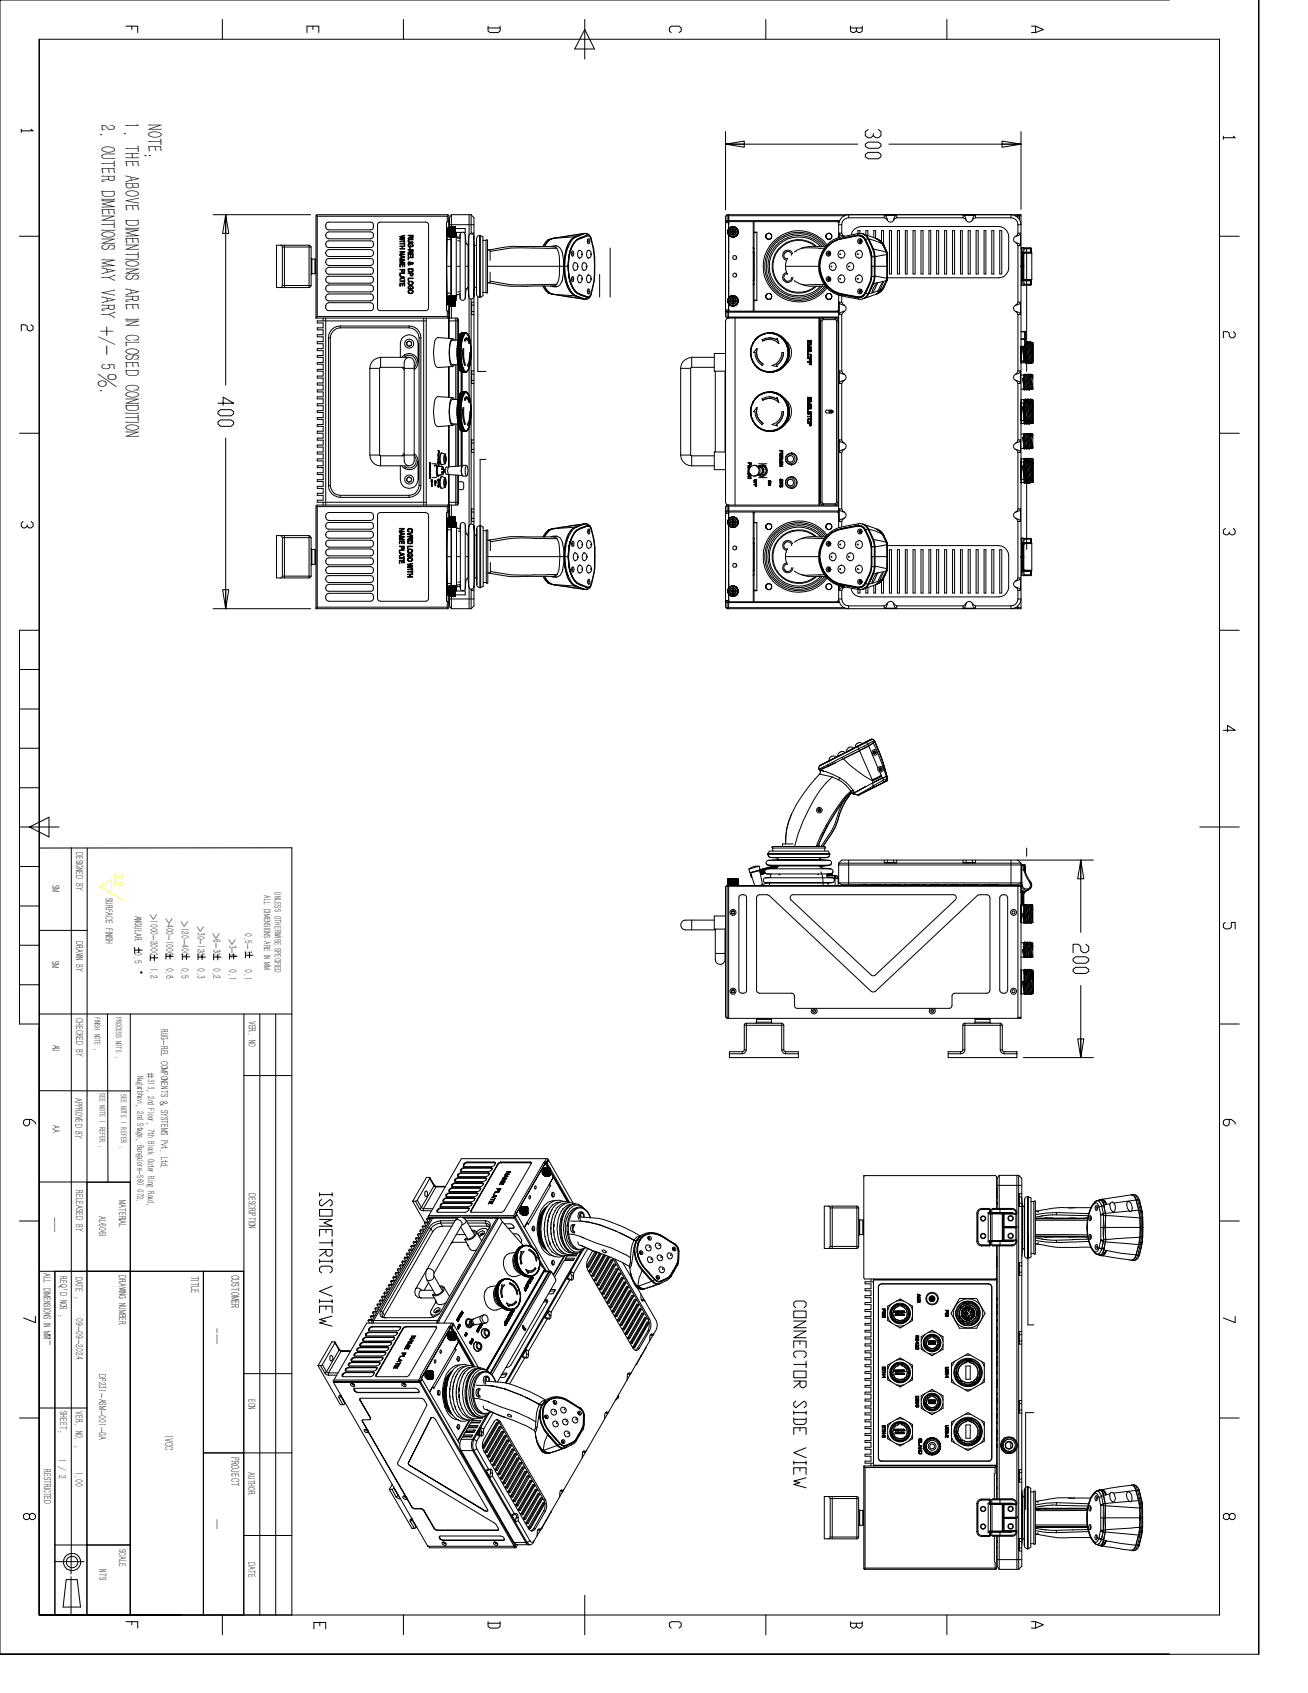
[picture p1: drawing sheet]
<svg xmlns="http://www.w3.org/2000/svg" width="216mm" height="279mm" viewBox="0 0 216 279" stroke-linecap="round" stroke-linejoin="round" font-family="sans-serif">
<defs><g id="words">
<g font-size="3.5">
<text x="16.6" y="20.4" transform="rotate(90 16.6 20.4)">2. OUTER DIMENTIONS MAY VARY +/- 5%.</text>
<text x="20.6" y="20.2" transform="rotate(90 20.6 20.2)">1. THE ABOVE DIMENTIONS ARE IN CLOSED CONDITION</text>
<text x="24.3" y="20.5" transform="rotate(90 24.3 20.5)">NOTE:</text>
</g>
<g font-size="2">
<text x="31.5" y="210.5" transform="rotate(90 31.5 210.5)">TITLE</text>
<text x="38.1" y="210.4" transform="rotate(90 38.1 210.4)">CUSTOMER</text>
<text x="27.2" y="237" transform="rotate(90 27.2 237)">IVCC</text>
<text x="38.1" y="240.5" transform="rotate(90 38.1 240.5)">PROJECT</text>
</g>
<g font-size="1.8">
<text x="12.4" y="140.5" transform="rotate(90 12.4 140.5)">DESIGNED BY</text>
<text x="8.6" y="146" transform="rotate(90 8.6 146)">SM</text>
<text x="17.4" y="148.2" transform="rotate(90 17.4 148.2)">SURFACE FINISH</text>
<text x="12.5" y="155.3" transform="rotate(90 12.5 155.3)">DRAWN BY</text>
<text x="22.1" y="151.1" transform="rotate(90 22.1 151.1)">ANGULAR</text>
<text x="24.8" y="150.8" transform="rotate(90 24.8 150.8)">&gt;1000-2000</text>
<text x="27.3" y="151.4" transform="rotate(90 27.3 151.4)">&gt;400-1000</text>
<text x="29.9" y="152.1" transform="rotate(90 29.9 152.1)">&gt;120-400</text>
<text x="32.6" y="152.7" transform="rotate(90 32.6 152.7)">&gt;30-120</text>
<text x="35.1" y="154" transform="rotate(90 35.1 154)">&gt;6-30</text>
<text x="37.8" y="154.9" transform="rotate(90 37.8 154.9)">&gt;3-6</text>
<text x="40.3" y="153.9" transform="rotate(90 40.3 153.9)">0.5-3</text>
<text x="8.5" y="158.6" transform="rotate(90 8.5 158.6)">SM</text>
<text x="22.1" y="157.1" transform="rotate(90 22.1 157.1)">0.5</text>
<text x="24.8" y="159.7" transform="rotate(90 24.8 159.7)">1.2</text>
<text x="27.3" y="159.7" transform="rotate(90 27.3 159.7)">0.8</text>
<text x="29.9" y="159.7" transform="rotate(90 29.9 159.7)">0.5</text>
<text x="32.6" y="159.7" transform="rotate(90 32.6 159.7)">0.3</text>
<text x="35.1" y="159.7" transform="rotate(90 35.1 159.7)">0.2</text>
<text x="37.8" y="159.9" transform="rotate(90 37.8 159.9)">0.1</text>
<text x="40.3" y="159.9" transform="rotate(90 40.3 159.9)">0.1</text>
<text x="12.5" y="168" transform="rotate(90 12.5 168)">CHECKED BY</text>
<text x="8.6" y="172.4" transform="rotate(90 8.6 172.4)">AU</text>
<text x="26.5" y="169.8" transform="rotate(90 26.5 169.8)">RUG-REL COMPONENTS &amp; SYSTEMS Pvt. Ltd.</text>
<text x="40.9" y="168.4" transform="rotate(90 40.9 168.4)">VER. NO</text>
<text x="8.6" y="185.7" transform="rotate(90 8.6 185.7)">AA</text>
<text x="12.4" y="181.2" transform="rotate(90 12.4 181.2)">APPROVED BY</text>
<text x="12.4" y="196.4" transform="rotate(90 12.4 196.4)">RELEASED BY</text>
<text x="19.6" y="198" transform="rotate(90 19.6 198)">MATERIAL</text>
<text x="40.9" y="196.9" transform="rotate(90 40.9 196.9)">DESCRIPTION</text>
<text x="8.5" y="200.8" transform="rotate(90 8.5 200.8)">---</text>
<text x="16.3" y="200.7" transform="rotate(90 16.3 200.7)">AL6061</text>
<text x="7.1" y="210.1" transform="rotate(90 7.1 210.1)">ALL DIMENSIONS IN MM</text>
<text x="9.8" y="210.6" transform="rotate(90 9.8 210.6)">REQ'D NOS :</text>
<text x="12.4" y="210.7" transform="rotate(90 12.4 210.7)">DATE :</text>
<text x="19.6" y="210.4" transform="rotate(90 19.6 210.4)">DRAWING NUMBER</text>
<text x="7.7" y="220.2" transform="rotate(90 7.7 220.2)">--</text>
<text x="12.4" y="217.6" transform="rotate(90 12.4 217.6)">09-09-2024</text>
<text x="35.3" y="219.2" transform="rotate(90 35.3 219.2)">---</text>
<text x="16.3" y="226.8" transform="rotate(90 16.3 226.8)">DP231-ASM-001-GA</text>
<text x="9.8" y="232.8" transform="rotate(90 9.8 232.8)">SHEET:</text>
<text x="12.4" y="232.9" transform="rotate(90 12.4 232.9)">VER. NO. :</text>
<text x="40.9" y="230.8" transform="rotate(90 40.9 230.8)">ECN</text>
<text x="7.2" y="242.4" transform="rotate(90 7.2 242.4)">RESTRICTED</text>
<text x="9.7" y="240.7" transform="rotate(90 9.7 240.7)">1 / 2</text>
<text x="12.4" y="242.9" transform="rotate(90 12.4 242.9)">1.00</text>
<text x="40.9" y="243" transform="rotate(90 40.9 243)">AUTHOR</text>
<text x="35.3" y="250.7" transform="rotate(90 35.3 250.7)">--</text>
<text x="19.6" y="255.6" transform="rotate(90 19.6 255.6)">SCALE</text>
<text x="40.9" y="257.8" transform="rotate(90 40.9 257.8)">DATE</text>
<text x="16.3" y="259" transform="rotate(90 16.3 259)">NTS</text>
</g>
<g font-size="1.7">
<text x="43.5" y="147.8" transform="rotate(90 43.5 147.8)">ALL DIMENSIONS ARE IN MM</text>
<text x="45.3" y="147.3" transform="rotate(90 45.3 147.3)">UNLESS OTHERWISE SPECIFIED</text>
<text x="22.6" y="177.6" transform="rotate(90 22.6 177.6)">Nagarbhavi, 2nd Stage, Bangalore-560 072.</text>
<text x="24.3" y="176.9" transform="rotate(90 24.3 176.9)">#313, 2nd Floor, 7th Block Outer Ring Road,</text>
</g>
<g font-size="1.5">
<text x="15.5" y="167.8" transform="rotate(90 15.5 167.8)">FINISH NOTE :</text>
<text x="19.1" y="167.8" transform="rotate(90 19.1 167.8)">PROCESS NOTE :</text>
<text x="16.4" y="180.4" transform="rotate(90 16.4 180.4)">SEE NOTE 1 REFER :</text>
<text x="19.9" y="180.5" transform="rotate(90 19.9 180.5)">SEE NOTE 1 REFER :</text>
</g>
</g></defs>
<g fill="none" stroke="#000" stroke-width=".17">
<path d="M207.8 0v273h-207.8h193M6.5 6.5h194.8v260h-194.8h23.4M20.8 4.3h1.9v1.1M21.8 4.3v.6M36.7 3.2v3.3M50.7 5.4v-1.1h1.9v1.1M51.6 4.3v.6M66.6 3.2v3.3M80.6 4.3v.8l.3 .3h1.3l.3-.3v-.8M80.6 4.6h1.9M96.5 3.2v6.5M96.5 4.9l1.6 3.2h-3.2z"/>
<path d="M110.8 5.4l-.3-.3v-.5l.3-.3h1.3l.3 .3v.5l-.3 .3M126.4 3.2v3.3M140.4 4.3v.8l.3 .3h.3l.4-.3v-.5M140.4 4.6h1.9M142.3 4.3v.8l-.3 .3h-.3l-.3-.3M156.3 3.2v3.3M170.3 4.3h.6l1.3 .6-1.3 .5h-.6M170.9 4.3v1.1M193 0h-193v273M3.2 39h3.3M3.5 21.3v.5M5.1 21.3l.4 .3h-2"/>
<path d="M35.2 35.4h16.1M37.3 38.5v-3.1l.5 3.1h-1.1l.6-3.1v28.1M52.2 35.5l.2 .2M52.4 35.7h21.4M52.4 35.7v16.5M53.8 40l.5-.2h6.9a.56 .56 0 0 1 .4 .5 .56 .56 0 0 1-.4 .6h-6.9a.55 .55 0 0 1-.5-.4 .55 .55 0 0 1 0-.5zM54 36.7h7.4a.72 .72 0 0 1-.2 1.2h-7.2a.78 .78 0 0 1 0-1.2zM54 38.4l7.2-.1a.58 .58 0 0 1 .4 .5 .58 .58 0 0 1-.4 .6h-6.9a.58 .58 0 0 1-.5-.4 .58 .58 0 0 1 .2-.6zM62.4 36.9l.4-.2h7.5l.4 .2v13.9l-.2 .4-7.7 .1-.3-.1-.1-.2zM73.7 39.6h.1M73.7 37.8h.1M73.8 38.7h-.1"/>
<path d="M73.8 35.7v.9M73.9 37.7v1.2M73.9 39.5l.6 .1M74 37.7h.1M74 38.9h.1M74 37.7l-.1-.1v1.3h.1M74 37.7v1.2M74 35.5l-.2 .2M74.1 38.9l.2 .2M74.1 39.1v-3.5l-.2-.2h-21.6l-.1 .2v16.9h23.3M74.1 36.4l-.4 .3v14.4l.4 .4M74.2 39.1h.1"/>
<path d="M74.2 37.1h4M74.2 39.1h.9h-.8M74.3 38.5h.8M74.3 39.1h.1M74.3 38.6v.1M74.3 38.3h.8M74.3 37.5l-.2 .1M74.3 37.5h.1M74.3 37.5v1.6M74.3 37.8h.1M74.3 37.9h.1M74.3 38.7v.1"/>
<path d="M74.3 39h.1M74.3 38.9h.8M74.3 37.5h.8zM74.3 37.6h.8zM74.3 37.8h.8zM74.3 37.9h.8zM74.3 38.1h.8zM74.3 38.4h.8zM74.3 38.7h.8zM74.3 38.8h.8zM74.3 38.9h.8zM74.3 39h.8z"/>
<path d="M74.3 37.4h.1M74.3 37.5h.8M74.3 39h.8M74.3 39.1h.8M74.3 37.6v.2h.8v-.1M74.3 37.5v.1h.8v.1M74.3 37.8h.8M74.3 38.7h.8M74.3 38h.8M74.3 38.1h.8M74.3 38.6h.8M74.3 37.9v.1"/>
<path d="M74.3 38v.1M74.3 38.1v.1M74.3 38.2v.1M74.3 38.3v.1M74.3 38.4v.1M74.3 38.5v.1M74.3 38.4h.1M74.3 38.1h.1M74.3 37.4h.8M74.3 38.4h.8M74.3 37.4v.1M74.3 38.2h.8"/>
<path d="M74.3 37.6h.1M74.3 39v.1M74.4 39.1v9.7M74.5 35.4h3.3M74.5 35.4l-.3 .5v1.6M74.5 35.4v2M74.5 39.1v9.7M75.1 38.6v.1M75.1 38.9v.1M75.1 38.7v.1M75.1 37.5h.1M75.1 37.8h.1"/>
<path d="M75.1 38.4v.1M75.1 38.5v.1M75.1 39v.1M75.1 37.4h.1M75.1 38.9l-.8-.1v.2M75.1 37.9v.1M75.1 38v.1M75.1 38.1v.1M75.1 38.2v.1M75.1 38.3v.1M75.1 37.7h-.8h.8M75.1 37.8v.1h-.8v-.1"/>
<path d="M75.1 38.9h-.8v.1M75.1 37.5v.2v-.1M75.1 38.4h.1M75.1 38.1h.1M75.1 37.5v.1M75.1 37.4v.1M75.1 37.4v1.6v.1M75.1 38.3h-.8M75.1 38.4h-.8M75.1 39h.1M75.1 39.1h-1.3l-.1 4.8M75.1 37.7h1.7v.7h-.3"/>
<path d="M75.1 38.2l.2 .2M75.1 38.7h.1M75.3 38.4h.9M75.3 38.4v11M75.3 38.4l.1 .8 .5 .2v-.7M75.4 39.1h.5M75.6 39.7l.3 .1M75.9 38.7v10.5M75.9 38.7a.43 .43 0 0 1 .5-.4 .43 .43 0 0 1 .4 .4M76.8 38.7l.1 1.5 .3 .2 .1-.1M76.8 38.7v10.5M77.4 38.9l-.1 1.4"/>
<path d="M77.4 38.9a.4 .4 0 0 1 .4-.3 .4 .4 0 0 1 .4 .3M77.4 38.9v10.1M77.4 35.4v3.4M77.8 35.4l.4 .5v3.6M77.8 35.4v3.2M78.2 38.9l.1 1.4M78.2 38.9v10.1M78.2 39h.1M78.2 38.5h-.3v.1M79.2 38.9h.1M79.2 38.9h-.3l-.2 .5v9.2v.2l.5 .3M79.2 38.9v10.2"/>
<path d="M79.3 38.9l.4 .2v9.7l-.4 .3M79.3 38.9v10.2M79.7 39.7h.5M80.2 39.7v8.6M80.2 39.7l.1-.2 .2 .2v8.6l-.2 .1-.1-.1M90.4 39.7h.1M90.6 39.5l-.2 .2M90.6 39.7l-.7 1 .3-.6 .7-.6zM90.6 39.5h.2M90.9 39.5l.1-.1zM90.9 39.4l-.3 .1M90.9 39.5l-.5 .2"/>
<path d="M91.3 39.4l-.4 .1M91.4 39.3l-.1 .1M91.4 39.3l-.4 .1h.1M91.5 39.3l4.8-.7zM91.5 39.3h-.1M94.9 39.1l-3.6 .3M94.9 39.1h.3M95.2 39.1a2.6 2.6 0 0 0-1.5 1.8l-.4 1.7-.1 1.3 .2 1.8a4.2 4.2 0 0 0 1.8 3.2M96.3 38.6l-1.4 .5M96.3 38.6h.1zM96.3 38.6a3.4 3.4 0 0 0-3 3.2l-.1 .4a5.1 5.1 0 0 1 1.3-2.9l.4-.2M96.6 38.5a.86 .86 0 0 1 .9 .8"/>
<path d="M96.6 38.5l-.2 .1M96.6 38.5l-.3 .1M96.6 38.5l-1.4 .6M96.6 38.5l.4 .3M97 38.8v.1a4.3 4.3 0 0 0-2.3 1.3 8.3 8.3 0 0 0-.8 5.4l.1 .2M97 38.9h.1a.76 .76 0 0 1 .5 .7M97 38.9l-.5 .2a2.55 2.55 0 0 0-2.2 2l-.4 1.4-.1 1.4M97 38.8a3.7 3.7 0 0 0-2.6 1.8l-.2 .5M97 39.5l.1 .3-.1 .2M97 38.8l.2 .1M97.1 39.4l.2 .1 .1 .3-.2 .4h-.1l-.2-.4zM97.2 38.9l.4 .6"/>
<path d="M97.2 38.9h.1M97.2 38.9h-.2M97.2 38.9a3.3 3.3 0 0 0-3 2.2M97.6 39.6a13.2 13.2 0 0 1 .5 4.3M97.6 39.5l.4 1.5 .2 1.5v1.4M97.6 39.5v.1M119.8 36.6h.1M119.8 36.7h.5M119.8 21.7v12.9M119.8 36.6h18.8M119.9 35.5l.1 .1M120 35.6v.8"/>
<path d="M120 35.6h19.4M120 36.4h18.6M120 36.4l-.2 .2M120.1 38.1h.1M120.1 38.3h.1M120.1 38.4h.1M120.2 38.5h.1M120.2 38.5l.1 .1M120.2 38.4h-.1M120.2 38.1h-.1M120.2 38.1l-.1 .1 .1 .2M120.2 38.4v.1"/>
<path d="M120.2 38.6l.1 .1M120.2 38.6v.1M120.3 39.4h.1M120.3 39.9h.1M120.3 38.7v10.5M120.3 37.9l-.2 .1 .1 .1M120.3 37.8h.1M120.3 35.4v2.4zM120.3 36.5h.1M120.3 35.9h.1M120.3 36.1h.1M120.3 36.7h.1"/>
<path d="M120.3 36.8h.1M120.3 37.9h-.1M120.4 37.8h-.1M120.4 37.7h.1M120.4 38.8l.1 .1M120.4 38.8h-.1v10.4M120.4 37.6v.2M120.4 37.6h.1M120.5 38.9h-.1M120.5 37.6h-.1M120.5 38.9h.1M120.5 38.9l.2 .1"/>
<path d="M120.6 39h.1M120.6 37.5h.1M120.6 37.5l-.1 .1M120.7 39h.1M120.7 37.5h.1M120.7 37.5h-.1M120.7 39l.2 .1M120.8 37.4v.1M120.8 37.5h-.1M120.8 38.5h.1M120.8 38.1h.1M120.8 37.4l-.1 .1"/>
<path d="M120.8 37.4l.1 .1M120.8 37.5h.1M120.8 39.1h.1M120.9 39.1h.1M120.9 37.8v.4M120.9 38.3v.5M120.9 37.8l-.4 .3 .1 .5 .3 .1M120.9 37.5h.1M121 39.1h.1M121 37.5h-.1M121 37.5h.1M121 37.5h.2"/>
<path d="M121.1 37.8v.4M121.1 38.3v.5M121.1 38.2l-.2-.2v.2l-.2 .1h.2v.2l.2-.2M121.1 37.8l.4 .3v.3l-.4 .3M121.1 38.2h.1l-.1 .1M121.1 39.1h.1M121.1 38.1h.1zM121.1 38.4h.1zM121.1 37.4l.1 .1M121.2 39.1h.1M121.2 39.1h-.2M121.2 37.5h.1"/>
<path d="M121.2 37.5h.2M121.3 39l-.1 .1M121.3 39h.1M121.4 37.5h.1M121.4 37.5l.1 .1M121.4 39h.1M121.5 37.6h.1M121.5 38.9l-.2 .1M121.5 37.6l.2 .2 .1 .3M121.5 38.9h.1M121.6 38.8h.1M121.6 38.9h-.1"/>
<path d="M121.6 38.8v.1M121.6 37.8h.1M121.7 38.8h-.1M121.7 37.9h.1M121.8 38.1h.1M121.8 38v.1M121.8 38.5v.2M121.8 38.7l-.1 .1M121.8 38.2v.1M121.8 38.3v.1M121.8 38.4h.1M121.8 38.4v.1"/>
<path d="M121.8 38.1v.2M124.3 36.6v14.8M124.5 36.6v1.7h.4v11.3h-.4v1.8M124.9 38.4h-.4v11.1h.4M138.3 36.6l.2 .1M138.4 37.1h.5M138.4 37.1v2.1M138.5 38.5h.4M138.5 38.5a.81 .81 0 0 0 .8 .5M138.5 38.5v.7M138.9 38.5l.2 .3 .3 .2M138.9 37.1v1.4"/>
<path d="M140.1 35.4h26.8M140.1 35.9h5.8M140.1 35.4v.5M140.1 35.4a1.7 1.7 0 0 0-1.7 1.7M140.1 35.9a1.16 1.16 0 0 0-1.2 1.2M140.5 38.8a1.7 1.7 0 0 1 1.6-1.4h22.7a1.7 1.7 0 0 1 1.7 1.6v5.2a1.7 1.7 0 0 1-1.7 1.6h-18.3M141.6 38.8a1.14 1.14 0 0 1 1.2 .7 1.17 1.17 0 0 0-1.2-.6M141.6 38.8l-2.2 .4a4.7 4.7 0 0 0-4.1 4.7 4.7 4.7 0 0 0 4.1 4.7l2.2 .5-2.3-.5a4.6 4.6 0 0 1-4-4.7M141.6 38.8a1.22 1.22 0 0 1 1.3 .7M141.6 38.8h.1M141.6 38.9h.1M141.6 38.8v.1"/>
<path d="M141.6 38.9l-2.2 .4a4.6 4.6 0 0 0-4.1 4.6M141.6 38.8l-2.2 .4a4.6 4.6 0 0 0-4.1 4.7M141.6 23.8h-21.8l3.1 .5v-1l-3.1 .5h3.1M141.6 38.9h.2M141.6 38.9l-2.2 .4a4.6 4.6 0 0 0-4.1 5M141.6 39.5l.3-.1 .3 .1 .1 .3-.1 .3-.3 .2-.3-.2v-.3zM141.7 38.5l-1.2 .3a6 6 0 0 0-4.2 1.9 5.1 5.1 0 0 0 2.1 8M141.7 38.5l-.1 .3M141.7 38.5h.2M141.8 38.9a1.01 1.01 0 0 1 .9 .7M141.8 38.9l.4 .1 .6 .6M141.9 39.6l.1-.1 .2 .2v.3l-.2 .1-.2-.3z"/>
<path d="M141.9 38.5v-.4h-.3v.5M141.9 38.5l.5 .1M142.1 39.6l-.2 .2 .2 .2M142.1 39.6l-.1 .2 .1 .2M142.1 39.6h.1M142.2 39.6l-.1 .2 .1 .2M142.4 38.6h.1M142.4 38.6l.6 .3 .3 .5M142.5 38.6l2.2 .8M142.5 38.6l.5 .3 .4 .5M142.6 38.7a3.2 3.2 0 0 1 1.3 1.9l.2 .5M142.7 39.6l.7 1.4 .4 1.5v1.4"/>
<path d="M142.7 39.6l.1-.1 .8 1.6a11.8 11.8 0 0 1 0 5.8l-.8 1.5M142.8 39.5h.1M142.8 23.8l.5-.3h1.7l.4 .3v.3l-.4 .4h-1.7l-.5-.4zM142.8 25.5l.5-.4h1.7l.4 .4v.4l-.4 .3h-1.7l-.5-.3zM142.9 39.5l.9 2.2 .1 .8M142.9 39.5l.9 2.1 .1 .7M142.9 38.8v-.7h.4v.8M143.3 39.4a8.7 8.7 0 0 1 1 2.9M143.3 39.4l-.4 .1M143.3 39.4h.1M143.3 21.4l-.5 .3v.7l.5 .3h.4l.4-.3M143.4 39.4l2.1 .7"/>
<path d="M143.4 39.4l.7 1.7M144.2 39.2v-1.1h.3v1.3M144.7 39.4l.2 .1M144.7 39.4l.3 .2-.3-.2h.1M144.9 39.5l.1 .1M144.9 39.5h-.1l.2 .1M145 39.6h.1M145 39.6l.2 .1 .5 .6M145 39.6l.5 .6-.5-.6M145 39.6l.5 .5M145 21.4l.4 .3v.7l-.4 .3h-.4l-.5-.3v-.3M145 39.6l.4 .2"/>
<path d="M145 39.6l.7 .7M145.2 39.8h.2M145.4 39.8l.4 .6M145.4 39.8l.5 .6M145.5 40v-1.9h.3v2.3M145.9 35.9l.4 .2 .2 .3M146 35.5h2M146 35.5a.92 .92 0 0 1 .5 .9 .55 .55 0 0 0 .6 .2 .55 .55 0 0 0 .4-.4l.2-.4 .3-.3M146 35.5l-.1 .4M146.7 23.8h21.8l-3.1-.5v1l3.1-.5h-3.1M146.8 38.1h.4v7.1h-.4zM148 35.5v.4"/>
<path d="M148 35.9h11M148 35.9l-.3 .2-.2 .3M148.1 38.1h.4v7.1h-.4zM149.4 38.1h.3v7.1h-.3zM150.7 38.1h.3v7.1h-.3zM152 38.1h.4v7.1h-.4zM153.3 38.1h.3v7.1h-.3zM154.6 38.1h.3v7.1h-.3zM155.9 38.1h.4v7.1h-.4zM157.2 38.1h.4v7.1h-.4zM158.5 38.1h.3v7.1h-.3zM159 35.5h2"/>
<path d="M159 35.5a.92 .92 0 0 1 .5 .9 .55 .55 0 0 0 .6 .2 .55 .55 0 0 0 .4-.4l.2-.4 .3-.3M159 35.9l.3 .2 .2 .3M159 35.5v.4M159.8 38.1h.3v7.1h-.3zM161 35.5v.4M161 35.9h5.9M161 35.9l-.3 .2-.2 .3M161.1 38.1h.4v7.1h-.4zM162.4 38.1h.3v7.1h-.3zM163.7 38.1h.3v7.1h-.3zM165 38.1h.4v7.1h-.4zM166.9 35.4a1.7 1.7 0 0 1 1.6 1.7h-.5"/>
<path d="M166.9 35.9a1.16 1.16 0 0 1 1.1 1.2M166.9 35.4v.5M167.5 35.6h.5M168 35.9v-.5h-48l-.2 .3v16.5l.2 .3h18.4M168 35.6h.5M168 38.5l-.1 .3-.3 .2M168 35.9v-.5h.5v65.1h-1.4M168 37.1v1.4M168 38.5h.4M168.3 35.4l.1 .1-.1 .7M168.4 38.5v2.1M168.4 38.5a.92 .92 0 0 1-.8 .5 .58 .58 0 0 0-.3 .6 .58 .58 0 0 0 .5 .5l.4 .1 .2 .4"/>
<path d="M168.5 21.7v12.8M201.3 39h3.3M201.9 22.5v.5M203.6 22.5l.3 .2h-2M5.1 53.6l.4 .2v.6l-.4 .2h-.3l-.3-.2v-.6l-.4-.2h-.6v1M46.3 40.5l.2 .1 .1 .2M46.6 40.8h4.8M46.6 40.8v6.3M46.6 47.1l-.1 .3-.2 .1M46.6 47.1h4.8M46.9 40.5v7M51 40.5h-5.4v7h5.4"/>
<path d="M51 40.5l.4 .3M51 40.5v7M51.4 47.1l-.2 .3-.2 .1M51.4 42.6l.1 .2M51.4 40.8v6.3M51.5 42.8h.5M51.5 45.2h.5M51.5 45.2l-.1 .1M51.5 42.8v2.4M52 42.8l.2 .1M52 42.8v2.4M52.2 45l-.2 .2"/>
<path d="M52.2 52.3l.1 .2M52.4 52.2l-.2 .2M52.4 52.2h21.4M53.3 52.5v.5M53.8 52.5v30.9M53.8 47.3l.5-.3h6.9a.58 .58 0 0 1 .4 .6 .58 .58 0 0 1-.4 .6h-6.9a.57 .57 0 0 1-.5-.9zM53.8 50.2l.5-.2h7.1a.72 .72 0 0 1-.2 1.3h-6.9a.66 .66 0 0 1-.5-1.1zM53.8 41.4l.5-.2h6.9a.58 .58 0 0 1 .4 .6 .58 .58 0 0 1-.4 .5h-6.9a.57 .57 0 0 1-.5-.9zM53.8 42.9l.5-.2h6.9a.58 .58 0 0 1 .4 .5 .58 .58 0 0 1-.4 .6h-6.9a.6 .6 0 0 1-.5-.9zM53.8 44.4l.5-.3h6.9a.58 .58 0 0 1 .4 .6 .58 .58 0 0 1-.4 .6h-6.9a.57 .57 0 0 1-.5-.9zM54 45.6h7.2a.58 .58 0 0 1 .4 .6 .58 .58 0 0 1-.4 .5h-6.9a.61 .61 0 0 1-.5-.4 .61 .61 0 0 1 .2-.7zM54 48.6l7.2-.1a.58 .58 0 0 1 .4 .6 .58 .58 0 0 1-.4 .6h-6.9a.61 .61 0 0 1-.5-.5 .61 .61 0 0 1 .2-.6z"/>
<path d="M54.2 55.8h.3M54.2 55.8v24.3M54.5 55.8v24.3M56.2 53.8v.3M56.2 53.8h11.3M56.2 54.1h11.3M56.2 53.8a1.88 1.88 0 0 0-2 2M56.2 54.1a1.7 1.7 0 0 0-1.7 1.7M62.8 59a1.84 1.84 0 0 0-1.8 1.8M62.8 59h4.7M62.8 59v1.6M66.1 59v-2.3a1.46 1.46 0 0 1 1.4-1.5 1.46 1.46 0 0 1 1.5 1.5v3.1"/>
<path d="M66.3 59a1.46 1.46 0 0 1 2.3-.2 1.46 1.46 0 0 1-.2 2.2M66.8 58.5v.3a1.19 1.19 0 0 1 1.6 .2 1.19 1.19 0 0 1 0 1.7M67 59.2a.82 .82 0 0 1 .9-.1 .82 .82 0 0 1 .5 .7v16.3a.83 .83 0 0 1-.9 .8 .83 .83 0 0 1-.8-.8v-16.3zM67.5 53.8v.3M67.5 53.8a1.88 1.88 0 0 1 2 2M67.5 54.1a1.7 1.7 0 0 1 1.7 1.7M69.2 55.8v24.3M69.2 55.8h.3M69.5 55.8v24.3M69.9 52.5v30.9M70.4 53h-18v.3h.9v.8h-.9v.3h.9v.8h-.9v.4h.9v.8h-.9v.3h.9v.8h-.9v.4h.9v.8h-.9v.3h.9v.8h-.9v.3h.9v.9h-.9v.3h.9v.8h-.9v.3h.9v.8h-.9v.3h.9v.8h-.9v.4h.9v.8h-.9v.3h.9v.8h-.9v.4h.9v.8h-.9v.3h.9v.8h-.9v.3h.9v.9h-.9v.3h.9v.8h-.9v.3h.9v.8h-.9v.3h.9v.8h-.9v.4h.9v.8h-.9v.3h.9v.8h-.9v.4h.9v.8h-.9v.3h.9v.8h-.9v.3h.9v.9h-.9v.3h.9v.8h-.9v.3h.9v.8h-.9v.3h.9v.9l-.9-.1v.4h18M70.4 52.5v30.9z"/>
<path d="M73.7 49.2h.1M73.7 50.1h.1M73.7 48.3h.1M73.7 43.9h.7M73.7 43.9l.1 5 .5-.1M73.8 52.2l.2 .2M73.8 51.4v.8M73.9 49.1v1.1M74 50.2h.1M74 49.1h.1M74 49.1l-.1-.2v1.4l.1-.1M74 49.1v1.1"/>
<path d="M74 52.5v3.3M74.1 53h1.6M74.1 53.3h.1M74.1 50.3l.2 .2M74.1 48.8v3.5l-.2 .2M74.1 52.5v3.3M74.2 48.8v.1M74.2 50.5v2M74.3 48.8h.1M74.3 50h.8M74.3 49h.1M74.3 49.4h.8"/>
<path d="M74.3 49.6h.8M74.3 49.8h.8M74.3 48.8v1.7M74.3 50.5h.1M74.3 48.8h.8M74.3 48.8l-.2 .2M74.3 50.4v.1M74.3 50.1h.1M74.3 49.1h.8M74.3 50.3h.1M74.3 50.4h.1M74.3 48.9h.8z"/>
<path d="M74.3 49h.8zM74.3 49.1h.8zM74.3 49.2h.8zM74.3 49.4h.8zM74.3 49.7h.8zM74.3 50.1h.8zM74.3 50.2h.8zM74.3 50.3h.8zM74.3 50.4h.8zM74.3 50.5h.8zM74.3 48.9h.8M74.3 49.2v.1"/>
<path d="M74.3 48.9h.1M74.3 48.8v.1M74.3 49.1v.1l.8-.1M74.3 49.9h.8M74.3 49.1h.1M74.3 49.3v.1M74.3 49.4v.1M74.3 49.5v.1M74.3 49.6v.1M74.3 49.7v.1M74.3 49.8v.1M74.3 49.9v.1"/>
<path d="M74.3 50v.1M74.3 49.7h.1M74.3 49.3h.8M74.3 49.5h.8M74.3 48.9v.1M74.3 50.3v-.1h.8v.2M74.3 49.2h.1M74.3 50.3v.1M74.5 48.3l-.7 .1M74.5 50.5v2M74.6 56.1h1.6M74.7 55.9l-.2 .1a6.9 6.9 0 0 0 0 4.3l.2 .2"/>
<path d="M74.7 55.9l.3 .2M74.7 55.9l-2.5-.2-.2 .2a6.4 6.4 0 0 0 0 4.6l.2 .2 2.5-.2M74.8 56.1l-.3 .2a5.5 5.5 0 0 0 0 3.8l.3 .1M75.1 49.2v.1M75.1 48.8v.1M75.1 50.2h-.8M75.1 50.5h.1M75.1 49.1h.1M75.1 49.3v.1M75.1 49.4v.1M75.1 49.5v.1M75.1 49.6v.1"/>
<path d="M75.1 49.7v.1M75.1 49.8v.1M75.1 49.9v.1M75.1 50v.1M75.1 50.2h.1M75.1 48.8h.1M75.1 49.4h-.8M75.1 50.2v-.1h-.8v.1M75.1 48.9v1.5v.1M75.1 50.3h.1M75.1 49.7h.1M75.1 49.3h-.8"/>
<path d="M75.1 49.5h-.8M75.1 48.9h.1M75.1 49.7h-.8M75.1 48.9v.2l-.8-.1M75.1 50.4h.1M75.1 50.4v.1M75.1 50.1h.1M75.2 52.5v3.6M75.3 49.4l-.2 .3M75.4 43.9h.5M75.4 58.6h.6h.1l-.1 .2M75.4 58.3l.7 .1-.1 .1"/>
<path d="M75.4 57.6h.6M75.4 57.8h.6M75.4 58.1h.6M75.4 58.3h.6M75.4 58.5h.6M75.4 58.8h.6M75.5 52.5v3.6M75.5 59.1h.6l.1 .1-.2 .1M75.5 52.5l.2 .2v3.1M75.5 57.1h.5M75.5 57.4h.5M75.5 59h.5"/>
<path d="M75.5 59.3h.5M75.5 58.8v.6h.7l-.1 .1M75.5 59.7l.1 .1M75.5 56.8v.2M75.5 59.6v.1M75.5 56.6v.2M75.5 59.6h.7l-.1 .1M75.5 56.6h.6M75.5 56.9h.6M75.5 59.5h.6M75.5 59.7h.6M75.5 59.4v.2"/>
<path d="M75.6 56.6h-.1M75.6 59.9v.1M75.6 56.4h.5M75.6 56.6h.6M75.6 59.8h.5M75.6 59.9h.5M75.6 56.4v.2M75.6 59.8v.1M75.6 56.3v.1M75.6 56.1v.2M75.6 56.2h.6M75.6 56.3h.6"/>
<path d="M75.6 56h.6M75.6 56v.1M75.7 55.1h.8M75.7 55.8h.5M75.7 55.9h.5M75.7 55.8v.1M75.7 55.9l-.1 .1M75.7 55.7h.6M75.7 55.8h.6M75.7 55.8h.1M75.7 55.7v.1M75.8 55.5h.6"/>
<path d="M75.9 55.4h.5M75.9 55.2h.6M75.9 48.1l-.3 .1M75.9 55.2v.1M75.9 49.2a.43 .43 0 0 0 .5 .4 .43 .43 0 0 0 .4-.4M75.9 49.2v-.7l-.5 .1-.1 .8M76 57.7v.1M76 58v.1M76 58.3h.1M76 58.5v.1M76 55.2h.5M76 57.8l.1 .1"/>
<path d="M76 55.1v.1M76 58.1h.1l-.1 .2M76 57.4l.1 .1h-.7v1.3h.7l-.1 .2M76 57.1l.1 .1h-.6M76 57.6l.1 .1h-.1h-.6M76 55.1h.6M76 57.2v.2M76 57.5v.1M76 58.8h.1M76 59v.1M76 59.3l.1 .1M76 55.1h.1"/>
<path d="M76.1 57l-.1 .1M76.1 56.8v.1M76.1 59.5v.1M76.1 58.2v.2M76.1 56.9v.1h-.6v.5M76.1 56.6h.1M76.1 59.7v.1M76.1 59.9l.1 .1M76.1 57.2v.2M76.1 57.5v.2M76.1 57.7v.3M76.1 58.5v.1"/>
<path d="M76.1 58.7v.2M76.1 59v.1M76.1 58v.1M76.1 55h.6zM76.1 56.4l.1 .2M76.1 56.6l.1 .2h-.7M76.1 58h-.7M76.1 59.8h.1l-.1 .1M76.2 56.3l-.1 .1M76.2 57v.2M76.2 59.2v.2M76.2 59.4v.2"/>
<path d="M76.2 56.2v.1M76.2 56.6v.1M76.2 59.6v.2M76.2 59.9v.1M76.2 56.1v.1M76.2 56.8v.1M76.2 56.1h.1M76.2 56l.1 .1M76.2 56.3v.2M76.2 55.9l.1 .1M76.2 55.8l.1 .2M76.2 55.9v.1"/>
<path d="M76.3 56.1l-.1 .2M76.3 55.8h-.1M76.3 55.8h.1M76.3 55.6l-.6 .1M76.3 55.6v.1M76.3 55.7l.1 .1M76.3 58.2l.1 1.1 .4 1M76.3 56h.1M76.3 55.6h.1M76.4 55.5h-.6v.1M76.4 55.5h.1M76.4 55.5v.1"/>
<path d="M76.4 55.8h.1M76.4 55.6h.1M76.4 55.4l.1 .1M76.4 55.6l-.1 .5M76.5 55.3h-.6v.2M76.5 55.2v.2M76.5 55.3v.1M76.5 55.3l-.1 .1M76.5 55.2h-.6M76.5 55.5h.1M76.5 55.2h.1M76.5 55.4h.1"/>
<path d="M76.5 57.5l-.1 .7M76.5 57.5v1.3l.3 1.5M76.5 55.4v.2M76.5 55.1l.2 .1M76.5 57.5l-.2 .7h.2v1.1l.3 1M76.5 55.1v.1M76.6 55.2h.1M76.6 55.1l.1 .1M76.6 55.2l-.1 .1M76.6 55l-.6 .1M76.6 55l.1 .1M76.6 55v.1"/>
<path d="M76.7 56h.1M76.7 56l.1 .3M76.7 55.2h-.1M76.7 55l.1 .1M76.7 55h.1M76.7 54.9l.1 .1M76.8 54.9l-.7 .1M76.8 56v.3M76.8 54.9h-.6h.7M76.8 56.3l.2-.3 .3 .1 .2 .6M76.8 55h.1M76.8 54.9l.2 .1"/>
<path d="M76.8 55l-.1 .2M76.8 54.9h.1M76.9 54.9h.1M76.9 54.9l.1 .1M76.9 43.9h.3M77 54.9l.1 .2M77 54.9v.1M77 55h-.2M77 55l.1 .1M77 54.9h.1M77 56l.5 .7M77 55l.3 .3"/>
<path d="M77 55.8l-.3 .2M77 55.8l.4 .2v-.2M77 55.8l-.2 .2M77.1 55.1h.1M77.2 55.1h.1M77.2 55.1v.1M77.2 55.2h.1M77.3 55.3v.1M77.3 47.5h-.1l-.3 .3-.1 1.4M77.3 47.5l.1 1.5M77.3 40.3v7.2M77.3 55.4v.1z"/>
<path d="M77.3 55.4h.1M77.3 55.5h.1M77.4 49v.1a.41 .41 0 0 0 .5 .3 .41 .41 0 0 0 .3-.4M77.4 55.5h.1M77.4 55.5v.2l.1-.1M77.4 55.8l-.1 .1M77.4 55.8l.1 .9M77.4 49.1v6.6M77.5 55.8h.1M77.5 55.7v.1M77.5 55.9h.1M77.5 55.8v.2"/>
<path d="M77.5 56h.1M77.5 56l.1 .3v-.2M77.6 56.3h.1M77.6 56h-.1M77.6 56.3v.2M77.6 56.5v.1M77.6 59.9v.1M77.6 56.5h.1M77.6 56.8l.1 .1zM77.6 59.6v.1M77.6 59.8v.1M77.6 58.2v1.1l-.4 1"/>
<path d="M77.6 56.6l.1 .2M77.6 59.6v.2M77.6 59.8h.1M77.6 56.7h.1M77.7 57.2h.1M77.7 57v.1zM77.7 59.4l-.1 .2zM77.7 59.2v.2M77.7 56.9v.1M77.7 59.1v.3M77.7 57h.1M77.7 56.6h-.1"/>
<path d="M77.7 57.2v.2M77.7 59.1h.1M77.7 57.5v.1zM77.7 57.1v.1M77.7 57.2l.1 .3M77.7 58.4h.1M77.7 57.6v1.5M77.8 59l-.1 .1M77.8 58.9h-.1M77.8 49.4v37.1M77.8 58.5h-.1M77.8 58.7h-.1"/>
<path d="M77.8 58.1h-.1M77.8 58.6h-.1M77.9 50.3l.3 .1M78.2 49.9h-.3v2h.3M78.2 51.4h-.3M78.2 48.4v51.6l-.4 .5M78.3 40.3l.2 .2 .2-.2M78.3 47.5l.2-.1 .2 .2M78.3 40.3v7.2M78.3 47.5l-.1 1.5M78.9 49v12.3h1.3M79.2 49.1h.1"/>
<path d="M79.7 48.3h.5M80.5 41.3h.4v1.7M80.5 43.9h13.2M80.9 44.9v1.8h-.4a26.7 26.7 0 0 0 6.5 .5M80.9 46.4a24 24 0 0 0 7 .6l4-.1M89.6 47.2a2.18 2.18 0 0 0 1 1.1M89.6 47.2l.8 1.1M89.9 47.2l.3 .6 .7 .7-.7-.7zM90 40l.4-.3-.8 1zM90.4 48.3h.2M90.6 48.3l.4 .2h-.1M90.6 48.3h.1"/>
<path d="M90.6 48.3l.2 .1M90.6 48.3l.3 .2M90.9 47.2l.9 .1M90.9 48.5l.4 .1M91.1 48.5h-.1l.4 .1M91.2 47.2h.3M91.3 40.7h.2M91.3 48.6h.1M91.3 47.2h-4.4M91.3 48.6h.2M91.3 48.6l3.6 .2M91.3 40.7h-3.3a24.7 24.7 0 0 0-7.3 .5h-.2"/>
<path d="M91.4 48.6h.1M91.5 40.7l.4 .3M91.5 47.2l.3 .1M91.5 48.6l4.8 .7M91.8 40.6l-.3 .1M91.8 40.6a1.58 1.58 0 0 1 1 1.2 10 10 0 0 1 0 4.6l-.4 .6-.6 .3M91.8 40.6l-.9 .1M91.9 41a5.7 5.7 0 0 1 .5 2.9l-.1 1.6-.1 .7-.3 .7M91.9 46.9l-.4 .3M91.9 41l-4.1-.1a24.7 24.7 0 0 0-6.9 .6M93.1 43.7v.2zM93.1 44.2l.1 1.1"/>
<path d="M93.1 44v.2zM93.2 43.9l-.1 .1M93.2 42.3h.1M93.2 42.3l-.1 1.4zM93.2 45.7a4.2 4.2 0 0 0 1.7 3.1M93.3 45.6l-.1-.3v.4M93.7 43.9l.2-1.6-.1 1.6 .1 1.7M93.7 43.9h.1M93.7 43.9l.2 1.7M93.8 43.9a6.5 6.5 0 0 0 1.4 4.4l1.8 .7M93.9 45.6l.3 1.2M93.9 45.6l.2 .7"/>
<path d="M93.9 42h.1M93.9 42.1v.2zM94 45.8h.1M94 45.8l.1 .5M94 41.9l-.1 .1zM94.1 41.6l-.1 .3zM94.1 46.3a3.2 3.2 0 0 0 2.2 2.5l.7 .3-1.3-.5a2.42 2.42 0 0 1-1.5-1.8M94.1 46.3l.1 .5M94.2 46.8a2.88 2.88 0 0 0 2.1 2.1l.6 .2h.3M94.2 46.8h.1M94.2 41.1l-.1 .5zM94.2 41.1h.1"/>
<path d="M94.4 45.8v.3v.2M94.4 41.6v.3v.2M94.4 45.7l.2-.1a.77 .77 0 0 1 0 .9l-.2-.1-.1-.3zM94.4 41.4h.2a.77 .77 0 0 1 0 .9l-.2-.1-.1-.3zM94.8 43.3l.3 .1 .2 .2 .1 .4-.1 .4-.4 .2a.83 .83 0 0 1-.1-1.3zM94.9 48.8l1.4 .5M94.9 48.8l.3 .1M95.2 48.9l1.4 .5M95.2 44l.1-.1 .1 .1-.1 .1zM95.6 46.7h.1M95.6 42.6h.1M95.6 41.3h.1"/>
<path d="M95.6 41.3l.4 .2 .1 .5-.1 .4-.4 .2M95.6 45.4l.4 .2 .1 .4-.1 .4-.4 .3M95.6 41.3a.83 .83 0 0 0 0 1.3M95.6 45.4a.83 .83 0 0 0 0 1.3M95.6 45.4h.1M96.1 41.9v.1zM96.1 45.9v.2zM96.3 49.3l.3 .1M96.3 43.3l.3 .1 .2 .2 .1 .4-.1 .4-.4 .2a.83 .83 0 0 1-.1-1.3zM96.8 43.9v.2zM97 49.1l-.2 .2-.2 .1M97 49v.1"/>
<path d="M97 49.1h.2M97 47.8l.1 .3-.1 .2M97.1 47.7h.1a.53 .53 0 0 1-.1 .8l-.2-.4zM97.1 41.3h.1M97.1 42.6h.1M97.1 45.4h.1M97.1 41.3l.4 .2 .1 .5-.1 .4-.4 .2M97.1 45.4l.4 .2 .1 .4-.1 .4-.4 .3M97.1 41.3a.83 .83 0 0 0 0 1.3M97.1 45.4a.83 .83 0 0 0 0 1.3M97.1 46.7h.1M97.3 49h.1"/>
<path d="M97.3 49l-.1 .1M97.5 41.9v.1zM97.5 45.9v.2zM97.5 48.6v.1a.77 .77 0 0 1-.9 .7M97.6 48.3h.1M97.6 48.3v.1a.61 .61 0 0 1-.6 .6M97.6 48.3l-.3 .7M98.1 43.9h.1M98.1 43.9a13.3 13.3 0 0 1-.5 4.4M98.2 43.9l-.1 2.1-.5 2.3M99 45.3v3.7M100.7 40.9v8.1"/>
<path d="M114.2 59h3.7M114.2 59a1.91 1.91 0 0 0-1.8 1.8M114.2 59v1.6M119.8 51.1h.5M119.8 51.4h.1M119.8 58.3h-1.9v3h1.9M119.8 51.4l.2 .1M119.8 51.4h18.6M120 51.5v.8M120 51.5h18.4M120 52.3h18.4M120 52.3l-.1 .1"/>
<path d="M120.1 49.6h.1M120.1 49.7h.1M120.2 49.8v.1M120.2 49.8h.1M120.2 49.4h.1M120.2 50h.1M120.2 49.9l.1 .2M120.2 49.2h.1M120.2 49.4v.1M120.2 49.5l-.1 .2M120.2 49.7v.1M120.3 40.4h.1"/>
<path d="M120.3 41.7h.1M120.3 49.2h.1M120.3 46.3h.1M120.3 47.5h.1M120.3 49.3l-.1 .1M120.3 49.2l-.1 .1M120.3 50.1h.1M120.3 51.1h.1M120.3 51.2h.1M120.3 50.1v2.4h-.3l-.2 .5v29.9l.2 .4 .3 .1v2.3M120.3 48.5h.1M120.3 48h.1"/>
<path d="M120.3 49.1h.1M120.3 50.1l.2 .2M120.4 49.1l-.1 .1M120.5 49l-.1 .1M120.5 50.3h.1M120.5 49h-.1M120.5 50.3l.2 .1M120.6 48.9h.1M120.6 48.9l-.1 .1M120.7 48.9h-.1M120.7 48.9h.1M120.7 50.4l.1 .1"/>
<path d="M120.7 50.4l.2 .1M120.8 48.8v.1M120.8 48.8l.5 .1M120.8 49.8h.1M120.8 49.5h.1M120.8 48.8l-.1 .1M120.8 48.9h.1M120.9 50.5h.1M120.9 49.1v.5M120.9 49.7v.5M120.9 49.2a.47 .47 0 0 0-.4 .3 .47 .47 0 0 0 .1 .5l.3 .1M120.9 48.8h.1"/>
<path d="M121 50.5h.1M121 50.5h-.1M121 42.2h.3h.2l.1 .3-.1 .3h-.2h-.3l-.1-.3zM121 45.2l.3-.2 .2 .2 .1 .2-.1 .2-.2 .2-.3-.2-.1-.2zM121 48.8h.1M121.1 49.1v.5M121.1 49.7v.5M121.1 49.6l-.2-.2-.2 .3h.2v.2l.2-.2M121.1 49.2l.4 .3v.3l-.4 .3M121.1 49.6h.1l-.1 .1M121.1 50.5h.1M121.1 49.4l.1 .1z"/>
<path d="M121.1 49.8h.1zM121.1 48.8l.1 .1M121.2 50.5h.1M121.2 50.5h-.2M121.2 50.4h.1M121.2 50.4v.1M121.2 48.9h.1M121.3 48.9h.1M121.3 50.4h.1M121.3 52.5v30.9zM121.4 48.9h.1M121.4 48.9l.1 .1"/>
<path d="M121.4 50.3h.1M121.4 50.3l-.1 .1M121.5 49h.1M121.5 50.3h.1M121.5 50.3h-.1M121.5 49l.3 .3v.4M121.5 50.2h.1M121.5 42.3v.4M121.5 45.2v.4M121.6 49v.1M121.7 50.2l-.2 .1M121.8 50l-.2 .2"/>
<path d="M121.8 49.7h.1M121.8 49.7v.3M123.9 58l.1 .2M123.9 58h.1M123.9 58.3l.1 .1M123.9 58.3h.1M123.9 57.7l.1 .3M123.9 58.6h.1M124 57.7v.2M124 58.2v.4M124 58v.1M124 58.8h.1"/>
<path d="M124 58.5l-.1 .1M124 58.2l-.1 .1M124 58h-.1M124 57.7h-.1M124 58.8v.1M124 58.6v.1M124 57.5v.2M124 58.7v.1M124 58.7v.2M124 58.9v.1M124 59l.1 .1M124 59.1h.1"/>
<path d="M124.1 57.2l-.1 .2M124.1 59.2l.1 .2M124.1 59.1l.1 .3M124.1 57.2l-.1 .3M124.2 57l-.1 .2M124.2 59.4v.2M124.2 59.4v.1M124.2 56.8v.2M124.2 59.6h.1M124.2 56.8h.1M124.2 56.8v.1M124.3 59.8h.1"/>
<path d="M124.3 59.6v.2M124.3 59.6l.1 .2M124.3 59.8l.1 .1M124.3 41h.2M124.3 41.6h.2M124.3 41.7h.1M124.3 40.9l.1 .8M124.3 46.1h.1M124.3 46.2h.1M124.3 46.4h.2M124.3 46.9h.2M124.3 40.9l.2 .1z"/>
<path d="M124.4 56.6l-.1 .1M124.4 46.3l.1 .1M124.4 41.7h.1M124.4 46.2v.1M124.4 46.3l-.1 .7 .2-.1M124.4 56.5l.1-.2-.2 .3M124.4 41.8h.1M124.4 59.9l.1 .1zM124.4 46.1v.1M124.4 44h.1M124.4 43.9h.1M124.4 46.1h.1"/>
<path d="M124.4 41.7v4.4M124.4 56.6h-.1l-.1 .2M124.5 41.6l-.1 .1M124.5 46.9l-.2 .1M124.5 56.2v.1M124.7 56.1h-.1M124.8 55.9l-.3 .4M124.8 55.9v.1M124.8 56l-.1 .1M124.9 55.8l-.1 .2M124.9 57.5l-.5 .7h.2a2.4 2.4 0 0 0 1.2 2.1M124.9 57.5a2.18 2.18 0 0 0 1 2.6"/>
<path d="M124.9 55.8h.1M124.9 57.5h.1a2.18 2.18 0 0 0 .9 2.6M125 55.8l-.2 .1M125 55.8h-.1M125.1 55.6l-.1 .2M125.1 55.6h.1M125.2 55.6l-.1 .2M125.2 55.6h.1M125.3 55.5l-.1 .1M125.3 55.5h.1M125.4 55.5l-.3 .1M125.5 55.3l.1 .1"/>
<path d="M125.5 55.3l-.1 .2M125.6 55.4l-.3 .1M125.6 55.4h.1M125.7 55.2h.2M125.7 55.2l-.1 .2M125.7 55.2h.1M125.8 55.2l-.3 .1M126 55.1h.1M126 55.1l-.2 .1M126 55.1v.1M126 55.2h-.2M126.2 55h.2"/>
<path d="M126.2 55v.1M126.2 55l-.2 .2M126.2 55.1l-.2 .1M126.4 55h.1M126.5 55l-.2 .1M126.5 55h.1M126.6 55h.2M126.6 55l-.4 .1M126.7 54.9v.1l.3-.1M126.8 54.9l-.3 .1M127 56a2.39 2.39 0 0 1 1.5 .7M127 56l-1.1 .3"/>
<path d="M127 55h.5M127 55h.2M127.2 54.9l.1 .1v-.1M127.3 55h.2M127.5 55l.2 .1M127.6 55h.2M127.6 55h-.1M127.6 55h-.8M127.7 55.1h.1M127.7 55v.1M127.8 55.1l.1 .1M127.8 55l.3 .1"/>
<path d="M127.8 55l.1 .1M127.8 55v.1M127.9 55.1h.2M127.9 55.2h.1M127.9 55.1v.1M128 55.2h.1M128.1 55.1h.1M128.1 55.1v.1M128.1 55.1l.2 .1M128.1 55.1l-.1 .1M128.1 55.2h.2M128.2 55.2l.2 .1"/>
<path d="M128.3 55.8l-.2 .2a2.52 2.52 0 0 0-2.3 0l.1 .3M128.3 55.8l.2 .9M128.3 55.8h.1M128.3 55.2h.1M128.3 55.2h.2M128.4 55.2h.1M128.4 55.2v.2M128.4 55.4h.1M128.4 55.4l.2 .1M128.5 55.2v.1M128.5 55.3l.1 .1M128.5 55.3l.2 .1"/>
<path d="M128.5 55.3l-.1 .1M128.6 55.5h.1M128.6 56.7h-.1M128.6 55.4v.1M128.6 55.4h.1M128.7 55.5l.1 .1M128.7 55.5h.1M128.7 55.4v.1M128.7 55.5h.2M128.8 55.5h.1M128.8 55.6l.2 .2M128.8 55.5v.1"/>
<path d="M128.9 55.5v.1M128.9 55.6l.1 .1M128.9 55.6l.3 .1M128.9 55.6h-.1M129 55.7h.2M129 55.7v.1M129 55.8l.2 .1M129.1 55.8h.1M129.1 55.8h.2M129.2 55.7v.1M129.2 56l.1 .1M129.2 55.8h.1"/>
<path d="M129.2 55.8v.1M129.3 55.9l.1 .1M129.3 55.9l.2 .1M129.3 55.9h-.1M129.3 55.8v.1M129.3 56.1h.4M129.3 58.2a2.57 2.57 0 0 1-1.2 2.1M129.3 58.2a2.4 2.4 0 0 1-1.1 2.1M129.3 58.2h-.2a2.26 2.26 0 0 1-1.7 2.1l.9 .2M129.4 56.1l.1 .2M129.4 56h.1M129.4 56l-.1 .1"/>
<path d="M129.4 46l.4 .4M129.5 56.1v.1M129.5 56.3l.3 .1M129.5 56v.1M129.5 56.3l.1 .2M129.5 56.2h.2M129.5 56a2.5 2.5 0 0 1 .2 4.2M129.5 56.2v.1M129.6 59.9l-.1 .1M129.6 56.5l.3 .1M129.6 56.1l.1 .1M129.6 56.3l.1 .1"/>
<path d="M129.6 56.6l.1 .1M129.7 56.2v.1M129.7 43.9h5.6M129.7 56.4l-.1 .1M129.7 59.9l-.1 .1M129.7 56.4h.1M129.7 43.9l.1 1a.86 .86 0 0 0-.6 1 .86 .86 0 0 0 .9 .7 .86 .86 0 0 0 .8-.8M129.7 59.9h.1M129.7 59.6l-.1 .2M129.8 56.8l.1 .4M129.8 56.6h.1M129.8 56.8l.2 .1"/>
<path d="M129.8 59.8l-.2 .1h.1M129.8 59.7h.1M129.8 56.4v.2M129.8 59.9l-.3 .1v.2M129.8 59.7v.1M129.8 59.8v.1M129.8 56.6v.2M129.8 41.5l-.4 .4M129.8 56.8l.1 .1M129.8 59.4v.2M129.9 59.5h.1M129.9 59.5l-.1 .1"/>
<path d="M129.9 56.9l-.1 .1 .3 .1M129.9 56.9h.1M129.9 59.7l-.1 .1M129.9 57.2l.1 .2M129.9 59.2l-.1 .2M129.9 45.2l.1 .1-.1-.2a.65 .65 0 0 0-.5 .7 .65 .65 0 0 0 .7 .6 .65 .65 0 0 0 .6-.6M129.9 59.6v.1M129.9 56.6v.2M129.9 57.2h.3v.2M129.9 57.1v.1M130 57v.1M130 59l-.1 .1"/>
<path d="M130 42.7l-.1 .1zM130 57.4l.3 .2M130 59.3h.1M130 57.1h-.1M130 59.3v.1M130 57.5v.2M130 57.1h.1M130 58h.3M130 59h.2M130 58.5h.1M130 59.5l-.3 .1 .1 .1M130 58.4v.2"/>
<path d="M130 59v.1M130 58l.1 .1M130 58.7v.2M130 57.2v.2M130 57.7v.3M130 59.4v.1M130 56.9v.1M130 57.7h.1M130 57.4h.1M130 57.4h.2M130.1 58.2l.1 .1M130.1 58.1v.1"/>
<path d="M130.1 57.5v.1M130.1 58.2l-.1 .2M130.1 57.8l-.1 .1M130.1 57.6l-.1 .1M130.1 59.3l-.3 .1 .1 .1M130.1 58.5v.1M130.1 58.8h.1M130.1 57.7v.1M130.1 59.1v.2M130.1 57.1v.1M130.1 58.6h-.1l.1 .2M130.1 57.7l.2 .1"/>
<path d="M130.1 57.6h.2M130.1 57.8h.2M130.1 58.5h.2M130.1 58.8h.2M130.2 58.1h-.1M130.2 58.3h.1M130.2 58v.1M130.2 58.1h.1M130.2 59l-.3 .1 .1 .2M130.2 58.8l-.1 .1 .1 .1M130.2 57.4h-.1l.1 .1M130.3 58.8l-.3 .1v.1"/>
<path d="M130.3 58.6l-.1 .1 .1 .1M130.3 57.6l-.1 .1h.1M130.3 58.5l-.2 .1M130.3 58v.1M130.3 58.3h.1M130.3 58.3l-.1 .1 .1 .1M130.3 58.1l-.1 .1 .1 .1M130.3 57.8l-.1 .1 .1 .1M130.3 58.3l-.3 .1M130.7 42.1a.64 .64 0 0 0-.6-.6 .64 .64 0 0 0-.7 .6 .64 .64 0 0 0 .5 .7M130.9 41.9a.87 .87 0 0 0-1.5-.3 .87 .87 0 0 0 .4 1.4l-.1 .9M131.1 46.3l1.2 .6"/>
<path d="M132.3 41l-1.2 .6M132.3 46.9l1.3 .3h1.2M132.3 41h.1M133.3 59.7h.6v.5v-.4h-.2v.4h-.1v-.4zM133.3 59.1h.6v.5v-.4h-.2l-.1 .3v-.3zM133.3 56.2h.6v.4v-.3h-.2v.3l-.1-.3h-.2v.3h-.1zM133.3 57l.5-.1zM133.3 57.1l.5 .2zM133.3 57.7h.1M133.3 58.6h.1M133.3 58.6v.1v-.1M133.3 58.8h.1"/>
<path d="M133.3 57.9h.1M133.3 57.9v.1v-.1M133.3 58.2l.1 .1zM133.3 57.6h.1zM133.3 58.5h.1zM133.4 57v.2M133.4 57.7v.2M133.4 58h.1M133.4 57.6h.1M133.4 58.7v.1M133.4 58.9h.1M133.4 58.5h.1"/>
<path d="M133.4 58.5h.5v.3M133.4 57.5l.5 .1v.3M133.5 58.5h-.1M133.5 57.5l-.1 .1M133.6 58v-.2v.2h-.2M133.7 57.6l-.3 .1v.3h.2v-.2M133.7 58.5l-.3 .1v.3h.3M133.8 57.6h.1M133.8 58.5h.1M133.8 58h.1M133.9 57.9h.1M133.9 58.8h.1"/>
<path d="M133.9 57.7h.1M133.9 58.6h.1M133.8 58.9h-.1h.2M133.8 58.6h.1M133.8 56.9h-.5v-.1h.6v.1l-.5 .2 .5 .2v.1h-.6v-.1h.5M133.8 57.7h.1M133.9 58.8l-.2 .2-.4-.1 .3 .1M133.9 57.9l-.1 .1h.1M133.9 57.7v.2M133.9 58.7v.1M134.6 40.6a4.3 4.3 0 0 0-5.9 .4 4.3 4.3 0 0 0 0 5.9 4.3 4.3 0 0 0 5.9 .3M134.8 47.2h.4"/>
<path d="M134.8 40.7a4.4 4.4 0 0 0-6.1 .2 4.4 4.4 0 0 0 0 6.1 4.4 4.4 0 0 0 6.1 .2M135.2 52.5v30.9M135.3 43.9h.1M135.3 43.9a4.7 4.7 0 0 0 4.1 4.8l2.2 .4a1.22 1.22 0 0 0 1.3-.7M135.3 44a5.1 5.1 0 0 0 3.9 4.8M135.3 52.5v30.9M135.3 44.3a4.5 4.5 0 0 0 4.1 4.3l2.2 .4M135.3 44.3a4.9 4.9 0 0 0 4.3 4.5l2.2 .4M135.4 53h.3M135.4 53v29.9M135.5 40.7a4.9 4.9 0 0 0-7-.2 4.9 4.9 0 0 0 0 7 4.9 4.9 0 0 0 7-.3M135.7 53v29.9"/>
<path d="M135.8 40.7a5.1 5.1 0 0 0-7.4-.5 5.1 5.1 0 0 0 0 7.5 5.1 5.1 0 0 0 7.4-.5M135.9 52.7l-.2 .1v.2M135.9 52.7h1.9M135.9 52.7v-.2h-.2l-.3 .5M136.1 46.9l-3.1 .1-.7-.1M136.1 41l-3.1-.1-.7 .1M136.1 40.7a5.4 5.4 0 0 0-7.9-.7 5.4 5.4 0 0 0 0 7.9 5.4 5.4 0 0 0 7.9-.7M136.3 40.7h-1.1a6.8 6.8 0 0 0-2.9 .3M136.3 47.2h-1M136.4 40.6a5.6 5.6 0 0 0-8.3-.8 5.6 5.6 0 0 0 0 8.3 5.6 5.6 0 0 0 8.3-.8M136.5 40.4a5.9 5.9 0 0 0-8.6-.8 5.9 5.9 0 0 0 0 8.7 5.9 5.9 0 0 0 8.6-.8M136.7 41.7h.3v.3l-.2 .1-.1-.1z"/>
<path d="M136.7 46l.2-.2-.1 .3 .1 .2zM136.9 41.6l-.2 .2v.2l.2 .1M136.9 41.6l-.1 .3 .1 .2M136.9 41.6h.1M136.9 42.1h.1M137 43.6l.3-.3 .4 .1 .3 .6-.1 .4-.6 .2-.3-.2-.1-.4zM137 41.7l-.1 .2 .1 .1M137 45.9l-.1 .2 .1 .2M137.1 46.1h.1M137.2 43.9l.1 .1-.1 .1v-.1zM137.8 52.7l.3 .3M137.8 52.7v-.2h.3l.2 .5"/>
<path d="M138.1 53h.2M138.1 53v29.9M138.3 56h.1M138.3 55.4h.1M138.3 53.3h.1M138.3 53v29.9M138.4 51.3l-.1 .1M138.4 48.7l3.3 .7M138.4 41.6l.4-.3 .3 .1 .4 .6-.2 .4-.5 .2-.4-.2-.1-.4zM138.4 45.6l.4-.2h.3l.4 .6-.2 .5-.5 .2-.4-.3-.1-.4zM138.4 48.7v38.4M138.5 49.9h.4"/>
<path d="M138.5 51.9h.4M138.5 49.9a.92 .92 0 0 0 .9 .5 .55 .55 0 0 1 .2 .6 .55 .55 0 0 1-.5 .4l-.3 .2-.3 .3M138.5 49.9v2M138.7 41.9l.1 .1h-.1h-.1zM138.7 45.9l.1 .1-.1 .1-.1-.1zM138.9 49.9l.5 .5M138.9 48.9v1M138.9 51.9v9.3M139.4 51.4l-.3 .2-.2 .3M139.9 43.6l.3-.3 .4 .1 .2 .2 .1 .4-.1 .4-.6 .2-.3-.2-.2-.4zM140.1 43.9l.1 .1-.1 .1-.1-.1zM141.3 41.6l.4-.3 .5 .2 .2 .5-.2 .4-.5 .2-.4-.2-.1-.4z"/>
<path d="M141.3 45.6l.4-.2 .5 .2 .2 .4-.2 .5-.5 .2-.4-.3-.1-.4zM141.5 42l.1-.1 .1 .1h-.1zM141.5 46l.1-.1 .1 .1-.1 .1zM141.6 49.1a1.14 1.14 0 0 0 1.2-.7 1.14 1.14 0 0 1-1.2 .7zM141.6 49.1l.1 .3M141.6 49.1h.1M141.6 49v.1M141.6 49h.2M141.6 47.8l.3-.1 .3 .1 .1 .3-.1 .3-.3 .1-.3-.1v-.3zM142.1 47.8l-.2 .3 .2 .2M142.1 48.3h.1M142.1 40h.1"/>
<path d="M142.1 47.9l-.1 .2 .1 .2M142.2 47.9l-.1 .2 .1 .2M142.3 48.1h.1M142.4 49.3l-.7 .1M142.5 49.3h-.1M142.7 48.3l-.1 .3a.95 .95 0 0 1-.8 .4M142.7 48.3l.1 .1M142.8 48.3l-.6 .6-.4 .1M142.8 48.4h.1M143.3 48.5l-.3 .5-.5 .3M143.4 48.5l-.3 .4-.5 .4M143.4 48.5l-.4 .5-.5 .3"/>
<path d="M143.4 48.5h-.1M143.7 46.5l-.8 1.9M143.7 46.5h.1M143.7 46.5l-.8 1.9 .4 .1M143.8 43.9h.1M143.8 43.9v.8a5.8 5.8 0 0 1-1.1 3.6M143.9 42.5v1.4zM143.9 43.9h2.6M143.9 43.9l-.1 2-.1 .6M143.9 42.5h.1M143.9 45.6l-.2 .9M143.9 42.3h.4"/>
<path d="M143.9 45.6h.4M143.9 42.3v.2M143.9 43.9v1.7M144 46.8h.1M144 46.8l-.7 1.7M144 41.1l2.3 .5M144.1 41.1l.3 .6v.7M144.1 41.1l.3 1.1v3.5l-.3 1.1M144.1 46.8l-.7 1.7M144.3 42.4h.1M144.3 42.4v3.2M144.3 45.6l-.3 1.2"/>
<path d="M144.3 42.3v.1M144.3 45.6h.1M144.4 45.6l2 .3M144.4 45.6v.6l-.3 .6M144.4 43.9h.1M144.4 44.3v1.3M144.7 48.5l-2.2 .8M144.7 46.7l-.6 .1M144.9 46.7h-.2M144.9 46.7h-.1a2.65 2.65 0 0 1-.8 1.6 2.62 2.62 0 0 1 .7-1.6M144.9 46.7h.1M144.9 48l-1.5 .5"/>
<path d="M145 48.3l.5-.5-.5 .5M145 48.3h.1M145 48.3l-.3 .2M145 48.3l-.1 .1M145.2 48.2l-.2 .1M145.4 48.1l-.4 .2M145.4 48.1h.1M145.4 48.1l-.2 .1M145.5 40.1l.2 .2M145.5 47.8l-.5 .5M145.7 40.3l.6 1.3M145.7 47.6l-.7 .7"/>
<path d="M145.7 46.7l.1-.1-.5 1.1-.2 .3-.2 .1zM145.7 47.6l-.5 .3M145.7 40.3l.1 .1M145.7 47.6l-.5 .6M145.8 40.4h.1M145.8 40.4l.6 1.3M145.9 40.4l.6 1.3M145.9 47.5l-.5 .6M145.9 40.4l.5 1.3M145.9 40.4v.1M146.3 46.3l-.5 1.2M146.3 41.6l.1 .1"/>
<path d="M146.3 46.3l-1.4 .4M146.3 46.3l-.6 1.3M146.3 46.4l-.4 1.1M146.3 41.7v-.1l.1 .4M146.3 41.7l.1 2.3M146.3 41.7h.1M146.3 41.8h.1M146.3 46.4h.1M146.4 45.9l.1 .1M146.4 45.9l-.1 .4M146.4 46.3h.1M146.4 42v3.9"/>
<path d="M146.4 46.3h-.1M146.4 42l-2 .4M146.4 46.3l-.6 1.2-.1 .1M146.4 41.7h.1M146.4 45.9h.1M146.4 41.7l.1 .1M146.4 46.2l-.1 .2M146.4 46.2v.1M146.4 41.8l.1 .1M146.4 41.8h.1M146.4 41.7v.1M146.4 46.2h.1"/>
<path d="M146.4 44h.1M146.4 43.9h.1M146.4 44v1.9M146.5 42.2v1.7zM146.5 46.1l-.1 .1M146.5 42v-.1v2M146.5 43.9v2.2M146.5 41.9v.3v-.2M146.5 41.9h.1M146.5 46.1h.1M146.5 41.8v.1M146.5 42h.1"/>
<path d="M146.5 42h-.1M146.5 41.8h-.1M146.5 46.2h-.1M167.6 40l.3 .2 .1 .4M167.6 51.4l.3 .2 .1 .3M168 49.9l-.1 .3-.3 .2M168 40.6v9.3M168 51.9v9.3M168 49.9h.4M168 40.6h.4M168.4 49.9v2M168.4 51.9h-.4"/>
<path d="M168.4 49.9a.92 .92 0 0 1-.8 .5 .55 .55 0 0 0-.3 .6 .55 .55 0 0 0 .5 .4l.4 .2 .2 .3M168.5 41.7h.5M168.5 55.9h.6M168.5 56h.6M168.5 46.3h.5M168.5 57.2h.6M168.5 54.7h.6zM168.5 41.1l.2-.2h1.4l.2 .2M168.5 46.9l.2 .2M168.5 44l.3 .2 .2-.2v2.3M168.5 54.8h.6M168.6 59.9h.6"/>
<path d="M168.7 40.9h.1M168.7 40.9v3.2M168.7 44.1v3M168.7 40.9l-.2 .1M168.8 57.4l.4 2.2M168.8 59.6h.1M168.8 57.4h.1M168.8 57.4l.2 1.6M168.8 44.1v2.2l.2 .8 .1-.2-.1-.6M168.8 40.9h.1M168.9 57.4h.1M168.9 59.6v.3"/>
<path d="M168.9 57.4l.5 2.3M168.9 57.4l.1 .5M168.9 59.6h-.4v.3M169 46.1v.1M169 46.1l.2 .2M169 59l.1 .7M169 41.8h.1M169 46.1l.2 .3M169 59.6h-.1M169 41.7v2.2l-.3 .2-.2-.2M169 57.2v.7M169 59v.6"/>
<path d="M169 59.6v.1M169 46.2l.1 .1M169 59.7h.1M169 41.7h1.3M169 57.2v.6M169 41.7v.1M169 57.8v.1M169 57.8l.4 1.9M169.1 41.7h1.2M169.1 46.3h.1M169.1 41.7h.1M169.1 41.7h-.1"/>
<path d="M169.1 57.2l.4 2.5M169.1 41.1h1.2M169.1 54.8l.1 .5-.1 .6M169.1 46.9h1.2M169.1 55.9v.1M169.1 57.1v.1M169.1 56l.1 .6-.1 .5M169.1 41.1l-.1-.2-.2 .8v2.4M169.1 41.1l-.1 .6M169.2 59.7h-.1M169.2 41.7l-.2 .1M169.2 46.3l1.1 .1"/>
<path d="M169.2 57.2l.2 1.9 .2 .5M169.2 46.3v.1M169.2 59.7l.1 .2M169.2 59.6v.1M169.2 59.6l.1 .3M169.2 59.6h.1M169.2 54.7v2.4M169.2 57.2h-.1M169.2 55.8v1.1M169.2 57.2h.1M169.2 41.6h1.1M169.2 56.4h.1"/>
<path d="M169.2 56.6l.2 .1M169.2 56.9h.1M169.2 55.5v-.6v1.4M169.2 56.7l.6 3M169.2 56.9l.5 2.7M169.2 41.6l-.2 .2M169.2 46.4h1.1M169.2 54.9v2M169.2 54.7l-.1 .1M169.2 41.6v.1M169.3 56.4l.1 .3M169.3 56.4l.1 .1"/>
<path d="M169.3 59.9l.2 .1M169.4 56.7l.4 2.4 .2 .5h.1M169.4 56.7l.6 3M169.4 59.7l.1 .3M169.4 59.7h.1M169.4 56.5l.1 .3M169.4 56.7h.1M169.4 56.5l.2 .2M169.4 56.8h.1l.2 .3 .5 2.6M169.5 59.7v.2M169.5 40.9v20.4M169.5 59.9h.2"/>
<path d="M169.5 56.4v.1M169.5 56.4l.2 .2M169.5 56.4l.3 .1v.3h.2l.1 .3 .4 2.3M169.5 59.9v.1M169.6 59.7h-.1M169.6 59.7l.1 .2M169.6 59.6v.1M169.6 59.6l.1 .3M169.6 56.6l-.1 .2M169.6 56.6l.2 .1M169.6 59.6h.1M169.6 56.6l.6 3.1"/>
<path d="M169.7 56.4l.1 .3M169.7 59.9l.2 .1M169.7 59.6l.1 .1M169.8 59.7h.1M169.8 56.5h.1M169.8 59.7h.2M169.8 59.7l.1 .3M169.8 56.7h.1M169.8 56.7l.6 2.9M169.8 56.7l.5 3M169.9 59.7l.1 .2M169.9 56.5l.1 .2"/>
<path d="M169.9 46.2l.1 .1M170 59.9h.1M170 56.4h.1l.2 .4M170 56.4l-.1 .1M170 40.9l.1 .2v.6M170 59.9l-.1 .1M170 56.7l-.1 .1M170 56.4l.1 .2M170 59.7l.1 .2M170 56.6v.1M170 59.7h.1M170 56.6l.2 .1"/>
<path d="M170 56.6l.2 .4 .1 1.2M170 59.7l.1-.1v.3M170 59.6v.1M170.1 46.3v.6l-.1 .2M170.1 56.4l.1 .3M170.1 59.9l.2 .1M170.2 59.7h.1M170.2 56.5h.3v3.4h-.2v-.2M170.2 59.7l.1 .3M170.2 56.7l.2 .8M170.2 56.7l.1 .5M170.2 56.7h.1"/>
<path d="M170.3 41.1v.5M170.3 46.4v.5M170.3 41.6l-.1 .1M170.3 46.9l-.2 .2h-1.4M170.3 46.1l-1.3 .1M170.3 46.1h-1.3M170.3 41.7v4.4M170.3 57.2v1M170.3 56.8l.2 .2M170.3 57.2h.1M170.3 58.2l.1 .9M170.4 56.7l-.1 .1"/>
<path d="M170.4 56.7l.1 .1v2.8M170.4 56.7l.1 .3M170.4 59.9l-.1 .1M170.4 59.1l.1 .3M170.4 57.2v.3M170.4 59.6h.1M170.4 57.2v1.9M170.4 59.6l-.1 .1M170.4 57.5h.1M170.5 59.6h-.1M170.5 59.4h.1M170.5 57h.1"/>
<path d="M203.6 54.7l.3 .3v.5l-.3 .3h-.4l-.3-.3v-.5l-.3-.3h-.7v1.1M3.2 71.5h3.3M36 67.9l.4-.3h1.7l.5 .3v.4l-.5 .3h-1.7l-.4-.3zM36 69.6l.4-.3h1.7l.5 .3v.4l-.5 .4h-1.7l-.4-.4zM36 66.5h2.6l-1.8-1v1.4M37.3 72.3v28.2l.5-3.2h-1.1l.6 3.2v-3.2M61 75.1a1.82 1.82 0 0 0 1.8 1.8M61 60.8v14.3M61 60.8h1.7M61 75.1h1.7M62.7 75.1l.1 .1M62.7 60.8v14.3"/>
<path d="M62.8 60.6l-.1 .2M62.8 76.9h4.7M62.8 75.2v1.7M62.8 60.6h3.9M62.8 75.2h3.9M66.3 60.6l.4 .4M66.7 74.8l-.4 .4M66.7 60.8h1.7M66.7 75.1h1.7M68.4 75.2a1.21 1.21 0 0 1 0 1.6 1.21 1.21 0 0 1-1.6 .2v.3M68.4 74.8a1.46 1.46 0 0 1 .2 2.3 1.46 1.46 0 0 1-2.3-.2M69 76.1v3.1a1.46 1.46 0 0 1-1.5 1.4 1.46 1.46 0 0 1-1.4-1.4v-2.3"/>
<path d="M70.9 78.4h.1M70.9 78.7h.1M71 78.1h.1M70.9 77.9l.1 .1zM70.9 78.6l.1 .2-.1 .2h.1M70.9 77.2l.1 .1v-.1M70.9 77.2h.1M70.9 78.2h.2M70.9 78.3h.1M71 78.9v.1M71 76.9v.1M71 76.4h.1"/>
<path d="M71 77.2v.1M71 77.4h.1M71 77.7h.1M71 77.6h.1M71 77.2h.1M71 78.7h.1M71 78.1l-.1 .3M71 76.7h.1M71 76.6h.1M71 78.8h.1M71 77.4v.4v-.4h-.1h.1M71 76.4l.1 .3"/>
<path d="M71 77h.1M71 77.1h.1M71 78.2h.1M71 78.4h.1M71 78.1v.3l.1-.1M71 78.3l-.1 .1M71 77.6l-.1 .2 .2-.1M71 78.1l.1 .3M71 78.6h-.1M71 76.4h-.1h.1v.3M71 78.8v.1M71 76.9h.1"/>
<path d="M71 78.6v.1M71 76.9v-.1l-.1 .1 .1 .1-.1 .2M71 77v.1M71 78.7v.1M71 78.3h.1M71 77.1v.1M71.1 77.7h-.1M71.1 78.1h-.1l.1 .1M71.2 79.2h.1M71.2 79.4h.1M71.2 79.5h.1M71.2 79.5h.1z"/>
<path d="M71.2 80l.1 .3zM71.2 79.6l.1 .2M71.2 79.3h.1M71.3 79.3h.1M71.3 79.4h.1M71.3 79.6h-.1l.1 .3M71.3 76.5h.7l.1 .4M71.3 79.2l-.1 .3 .1-.3M71.3 79.4l-.1 .1M71.8 79.6h.1M71.8 79.6h.2M71.8 79.5h.1"/>
<path d="M71.8 79.4h.1M71.8 79.7h.1M71.8 79.6h.1zM71.8 79.8h.1M71.9 79.6h.1M71.9 79.3v.1M71.9 79.4l.1 .1M71.9 79.8h.1M71.9 79.5h-.1M71.9 79.4v.3M71.9 79.8h-.1h.1l-.1 .3h.1h-.1M71.9 79.3l-.1 .4"/>
<path d="M71.9 79.5h.1M71.9 79.8l-.1 .3M72 79.4h-.2v.2M72 76.9l-.1-.1h-.1l-.1 .1h.8M72 78.7v.1h-.7M72.1 76.9a1.74 1.74 0 0 0 .2 1.8l.1-.2M72.3 76.9l-.2 .4 .1 .9v.2l.2 .1M72.3 79.2h.1M72.3 79.3h.1M72.3 79.3l.1 .1M72.3 76.4h.2M72.3 75.9v.1z"/>
<path d="M72.3 74.9l.1 .2-.1 .1M72.3 76.4h.1M72.3 76.2h.1M72.3 76.3h.1M72.3 74.9h.1M72.3 75.2h.1M72.3 76.2v.2M72.3 79.2v.1M72.3 76.1h.1M72.3 79.4h.1M72.3 79.5h.1M72.4 75.6h.1"/>
<path d="M72.3 76.5h.1zM72.3 75.7h.2M72.3 74.9l.1 .1M72.3 76.5h.1M72.4 79.2h.1M72.4 79.3h.1M72.4 79.1v.3M72.4 75.4v.4v-.4h-.1h.1M72.4 74.3v.4h.1M72.4 74.8v.1M72.4 75.2v.1M72.4 76.5v.1"/>
<path d="M72.4 79.7v.1M72.4 79.1l-.1 .4M72.4 76.2h-.1M72.4 76.1l.1 .1M72.4 74.6h.1M72.4 74.7h.1M72.4 79.1h.1M72.4 74.9h-.1l.1-.1v.1M72.4 76.1h.1M72.4 75.2h-.1l.1 .1v-.1M72.4 74.9h.1M72.4 75h.1"/>
<path d="M72.4 75.1h.1M72.4 75.2h.1M72.4 75.6l-.1 .2 .1-.1M72.4 79.4l-.1 .1M72.4 79.1l.1 .3M72.4 79.4h.1M72.4 76.4h.1M72.4 76.7l-.1 .2M72.4 76.1h-.1v.4h.1M72.4 74.4l-.1-.1h.1v.4M72.4 76.7h.1M72.4 74.9h-.1"/>
<path d="M72.4 76.2h.1M72.4 76.3h.1M72.4 79.7l-.1 .1h.1M72.4 75.1l-.1 .1M72.4 76.9l.7 .1M72.4 75v.1M72.4 76.7v-.2h-.1l.1 .1-.1 .3M72.4 76.1v.4M72.4 76.5h.1M72.5 79.3h-.1M72.5 75.7h-.1M72.5 79.1l-.2 .1"/>
<path d="M72.5 79.2h-.2M72.5 79.5v.4M72.5 78.4l-.1 .1M72.5 75.6h-.1M72.9 74.8l.6 .1M72.9 78.7a1.99 1.99 0 0 0 0 1.9M72.9 74.8a1.99 1.99 0 0 0 0 1.9M72.9 77.5h.5M72.9 77.9h.1v.4M72.9 77.9l.1 .4M72.9 74.8a1.57 1.57 0 0 0 0 1.9M73 77l-.1 .5"/>
<path d="M73 77l-.7-.1a1.8 1.8 0 0 0 0 1.5l.7-.1M73 77v.5h-.1M73.1 78.3l-.7 .1M73.1 77.9h.1M73.1 77l.1 .5M73.1 77v.5h.1M73.1 77.9v.4M73.2 77.8h.3l.2 .5h.3M73.2 77.8h.1M73.2 77.8l.2 .1M73.2 77.6h.1M73.2 77.5h.2"/>
<path d="M73.2 77.9l-.1 .4M73.4 77.9h-.5M73.4 77.6l-.2-.1v.3v-.2M73.4 77.8v.1M73.4 79.1a1.05 1.05 0 0 1 0 1.1 1.26 1.26 0 0 1 0-1.1zM73.4 79.1a1.26 1.26 0 0 1 0 1.1M73.4 75.2a1.26 1.26 0 0 0 0 1.1M73.4 75.2a.98 .98 0 0 1 0 1.1M73.4 75.2a1.26 1.26 0 0 1 0 1.1M73.4 77.9h-.3M73.4 77.9h-.2M73.4 77.5v.1"/>
<path d="M73.5 78.8l-.7-.1a1.75 1.75 0 0 0 .1 1.9M73.5 76.5l-.6 .2M73.5 78.8a1.99 1.99 0 0 1 0 1.6M73.5 78.8a1.4 1.4 0 0 0 0 1.6M73.5 74.9a1.99 1.99 0 0 1 0 1.6M73.5 74.9a1.4 1.4 0 0 0 0 1.6M74 77.1h-.3l-.2 .5h-.3M74 77a1.28 1.28 0 0 0 0 1.3M74 78.3l2.3 .2M74 60.5v5.1M74 70.3v6.7M74 78.3v5.1"/>
<path d="M74.1 60.5v5.1M74.1 70.3v6.7M74.1 78.3v5.1M74.6 70h1.6M74.6 65.9h1M74.6 60.2h1M74.7 65.6l-.2 .2a6.9 6.9 0 0 0 0 4.3l.2 .1M74.7 65.6l.3 .3M74.7 65.6l-2.5-.2-.2 .3a6.4 6.4 0 0 0 0 4.5l.2 .2 2.5-.2M74.8 65.9l-.3 .1a5.5 5.5 0 0 0 0 3.8l.3 .2M75 60.2l-.3 .3M75 70l-.3 .2"/>
<path d="M75.2 60.2v5.7M75.2 70v7M75.2 78.4v5M75.4 67.8v.8h.7l-.1 .1M75.4 67.5v.1M75.4 67.6v.2M75.4 67.4v.1M75.4 68.1l.7 .1-.1 .1M75.4 67.4h.6M75.4 67.6h.6M75.4 67.9h.6M75.4 68h.6"/>
<path d="M75.4 68.3h.6M75.4 68.4h.6h.1l-.1 .1M75.4 68.5h.6M75.5 60.2v5.7M75.5 70v7M75.5 78.4v5M75.5 66.8h.5M75.5 67.1h.5M75.5 68.7h.5M75.5 68.9h.5M75.5 69h.5M75.5 68.6v.5h.6v.2"/>
<path d="M75.5 69.5l.1 .1M75.5 66.5v.3M75.5 66.4h.6M75.5 66.6h.6M75.5 69.3v.2M75.5 66.4v.1M75.5 69.1v.2M75.5 69.3h.7l-.1 .2M75.5 69.3h.6M75.5 69.5h.6M75.6 66.3l-.1 .1M75.6 66.2h.5"/>
<path d="M75.6 69.7v.1M75.6 69.6h.6M75.6 69.7h.5M75.6 66.2v.1M75.6 69.6v.1M75.6 66.1v.1M75.6 66h.6M75.6 60h.6M75.6 60.2h.6M75.6 69.8h.6M75.6 69.9h.6M75.6 60v.2h.6"/>
<path d="M75.6 69.8v.2M75.6 65.7h.6M75.6 70.1l.1 .1M75.6 60.4h.1M75.6 60.4h.6M75.6 70.1h.6M75.6 65.7v.2M75.6 60.2v.2M75.6 70v.1M75.7 60.5v5.2M75.7 65.7h-.1M75.7 70.2v.1"/>
<path d="M75.7 70.3v6.6M75.7 78.4v4.7l-.2 .3M75.7 65.6h.5M75.7 60.5v.1M75.7 70.3v.1M75.7 60.4h.7M75.7 60.5h.5M75.7 70.2h.5M75.7 70.3h.5M75.7 65.6v.1M75.7 60.4v.1M75.7 79.5l.8 .1v1l-.2 .2h-.6"/>
<path d="M75.7 70.4l.6 .1M75.7 65.4h.6M75.7 60.7h.6M75.7 60.6h.7M75.7 65.5v.1M75.7 70.4h.6M75.7 65.4v.1M75.7 60.6v.1M75.7 70.4h.1M75.8 65.2h.6M75.8 60.9h.6M75.8 70.6h.6"/>
<path d="M75.8 60.7v.2h.6M75.8 70.5v.2h.6M75.9 65.1h.5M75.9 61h.5M75.9 70.7h.5M75.9 60.9v.1h.6M75.9 70.7v.1h.6M75.9 70.9h.6M75.9 65h.6M75.9 65v.1M75.9 61v.1h.7M75.9 70.8v.1"/>
<path d="M76 67.5v.1M76 67.8v.1M76 68v.1M76 68.3v.1M76 67.6h.1M76 64.9h.5M76 61.2h.5M76 71h.5M76 67.9h.1l-.1 .1M76 61.1v.2h.5M76 70.9v.1h.5M76 66.8l.2 .1-.1 .1h-.6"/>
<path d="M76 67.1l.1 .2h-.7v.1M76 67.4h.1l-.1 .1h-.6M76 71l.6 .1M76 67v.1M76 67.3v.1M76 68.5v.1M76 68.7v.2M76 69l.1 .1M76 64.8h.6M76 71h.6M76 64.8v.1M76 61.3h.7"/>
<path d="M76 71h.1M76 68.9l.2 .1h-.2M76.1 69.3h.1M76.1 67.9v.3M76.1 66.5v.1M76.1 66.8h-.1M76.1 66.6l.1 .2h-.7v.5M76.1 61.3v3.5M76.1 66.3v.1M76.1 67v.1M76.1 67.2v.2M76.1 67.5v.2"/>
<path d="M76.1 68.2v.2M76.1 68.5v.1M76.1 68.7v.2M76.1 69.5v.1M76.1 69.7l.1 .1M76.1 67.7v.2M76.1 71.1h.6zM76.1 66.2l.1 .1M76.1 66.4l.1 .1h-.7M76.1 67.7l-.7 .1M76.1 71.1v5.8M76.1 64.7h.6"/>
<path d="M76.1 61.3h.6M76.1 61.4h.6M76.2 61.4h.6M76.2 69v.1M76.2 60.2h.1M76.2 66.1l-.1 .1M76.2 69.2v.1M76.2 66.8v.1M76.2 66v.1M76.2 69.9v.1M76.2 66.3v.2M76.2 69.4v.2"/>
<path d="M76.2 65.9v.1M76.2 69.6v.2M76.2 66.5v.2M76.2 66.3h-.6M76.2 65.9h.1M76.2 69.6l-.1 .1M76.2 65.7l.1 .2M76.2 65.9h-.6v.2M76.2 70.1v.1M76.2 60.4h.1M76.2 70h.1M76.2 60.1l.1 .1"/>
<path d="M76.2 65.7h.1M76.2 66.1v.2M76.2 66.1h-.6M76.2 69.8l.1 .2M76.2 70.3l.1 .1M76.2 60v.2M76.2 69.8v.1M76.2 65.6l.1 .2M76.2 60.5l.1 .1M76.3 65.9l-.1 .1M76.3 65.5l-.1 .1M76.3 61.4v3.3"/>
<path d="M76.3 71.2v5.7M76.3 70l.1 .3M76.3 76.9l-2.3 .1M76.3 60.3l-.1 .2M76.3 76.9a1.8 1.8 0 0 0 0 1.6M76.3 60.2l-.1 .2M76.3 70l-.1 .1M76.3 60.2h-.1M76.3 70.4v.1M76.3 70.1h.1M76.3 60.7h.1M76.3 76.8v.1"/>
<path d="M76.3 60.5v.2M76.3 65.4h.1M76.3 76.8a2.2 2.2 0 0 0 0 1.7M76.3 70.1l-.1 .2M76.3 65.4l.1 .1M76.3 67.9l.1 1.1 .4 1.1M76.3 78.5l.7 .1M76.3 70.1l-.1 .1M76.4 70.6v.1M76.4 70.4v.1M76.4 70.3h.1M76.4 65.2h-.6v.2"/>
<path d="M76.4 60.9h.1M76.4 60.6v.1M76.4 65.2h.1M76.4 70.3l-.1 .1M76.4 65.2l.1 .1-.2 .4M76.4 65.7h-.7M76.4 70.7l.1 .1M76.4 60.7h-.1M76.4 60.7v.2M76.4 70.5v.1M76.4 65.5h-.7M76.4 70.5h-.1"/>
<path d="M76.4 70.5h.1M76.4 65.1l.1 .1M76.4 60.7h.1M76.4 61h.1M76.5 70.5v.1M76.5 70.9h.1M76.5 70.8v-.1v.2M76.5 65v.1M76.5 65.4h-.8M76.5 65.1h.1M76.5 65.1h-.6v.1M76.5 60.7v.2"/>
<path d="M76.5 65.1h-.1M76.5 70.6h.1M76.5 70.7l.1 .2M76.5 60.9h.1M76.5 60.9v.1M76.5 60.9h-.1M76.5 60.9l-.1 .1M76.5 70.6l-.1 .1M76.5 65.2h.1M76.5 64.9l.1 .1M76.5 64.9l-.6 .1M76.5 64.9v.1"/>
<path d="M76.5 71h.1M76.5 61.2v.1M76.5 61l.1 .1M76.5 67.3l-.1 .6M76.5 61v.1M76.5 67.3v1.3l.3 1.5M76.5 65.1v.2M76.5 61h.1M76.5 64.9h.2M76.5 71h.2h-.1M76.5 64.9h-.5M76.5 67.3l-.2 .6h.2v1.1l.3 1.1"/>
<path d="M76.5 64.9h.1M76.6 71v.1M76.6 64.8l.1 .1M76.6 61.1l-.1 .1M76.6 70.9l-.1 .1M76.6 70.9l.1 .1M76.6 61.1h.1M76.6 70.9h-.1M76.6 61.1l.1 .1M76.7 71.1h.1M76.7 61.2v.1M76.7 64.8h-.7"/>
<path d="M76.7 65.8h.1M76.7 64.8h.1M76.7 61.2l-.1 .1M76.7 65.8l.1 .2M76.7 61.2l-.2 .1M76.7 71.1h.1l-.1 .1M76.7 64.9l-.2 .2M76.7 61.4h.1M76.7 61.3h.1M76.7 71v.1M76.7 64.9h.1M76.7 71l-.1 .1"/>
<path d="M76.7 64.7l.1 .1M76.8 64.8l-.1 .1M76.8 71v.1M76.8 64.8h.1M76.8 64.7v.1M76.8 61.3h.1M76.8 64.7h-.6M76.8 64.7h-.1M76.8 65.8v.2M76.8 61.4h-.6h.7M76.8 64.7h-.6h.7M76.8 71.2h-.6h.7"/>
<path d="M76.8 61.3l-.1 .1M76.8 66l.2-.3 .3 .1 .2 .6M76.8 61.3h-.1M76.8 64.7l.1 .1v-.1M76.8 61.3v.1M76.8 71.1v.1M76.8 71.1h-.7M76.9 71.2h.1M76.9 61.3l.1 .1M76.9 64.7h.1M76.9 71.1h.1M76.9 64.7l.1 .1"/>
<path d="M76.9 61.3l-.1 .1M76.9 61.3h.2M76.9 71.1l-.1 .1M76.9 71.1v.1M76.9 61.3v.1M76.9 61.4h.1M77 71.2h.1M77 64.7h.1M77 71.1v.1M77 64.7v.1M77 65.7l.5 .7M77 76.8a1.68 1.68 0 0 1 0 1.8"/>
<path d="M77 76.8a1.97 1.97 0 0 0 0 1.8M77 61.4h.1M77 71.1h.1M77 76.8h-.7M77 64.7l.2 .2M77 61.3v.1M77 65.5l-.3 .3M77 65.5l.4 .3v-.2M77 65.5l-.2 .3M77 64.8l.1 .1M77.1 61.3h.1M77.1 71l-.1 .1"/>
<path d="M77.1 64.8v.1M77.1 71h.1M77.1 60.3l.3 .2M77.1 70.1l.3 .2M77.1 60.3l.3-.5 .2-1.6h.1l-.3 2.3M77.1 70.1l.3-.5 .2-1.7h.1l-.3 2.4M77.1 64.9h.1M77.1 60.3h.1M77.1 70.1h.1M77.2 64.9h.1M77.2 71h.1M77.2 70.1l.2 .2"/>
<path d="M77.2 60.3l.2 .2M77.2 64.9v.1M77.2 70.9v.1M77.2 65h.1M77.2 70.9l-.1 .1M77.2 64.9l.1 .1M77.2 70.9h.1M77.3 65v.1M77.3 65l.1 .2M77.3 65h.1M77.3 61.1l-.2 .2M77.3 70.7h.1"/>
<path d="M77.3 65.1v.1M77.3 60.9l-.2 .4M77.3 65.2l.1 .1zM77.3 60.9h.1M77.3 60.9v.1M77.3 70.7v.1M77.4 60.8h.1M77.4 70.6h.1M77.4 60.8l-.1 .1M77.4 60.7l-.1 .2M77.4 70.5v.1M77.4 70.6l-.2 .3"/>
<path d="M77.4 70.5h.1M77.4 65.6l-.1 .1M77.4 70.4h.1M77.4 60.6v.1M77.4 65.4v.1M77.4 70.4v.1M77.4 65.3v.1M77.4 65.5h.1M77.4 60.6v4.9M77.4 65.6l.1 .8M77.4 70.4v16.3M77.5 65.6v-.1v.2"/>
<path d="M77.5 70.2v.1v-.1M77.5 60.7l-.1 .1M77.5 65.7h.1M77.5 60.6h-.1M77.5 65.6h.1M77.5 60.5v.1M77.5 70.2h.1M77.5 60.7h-.1M77.5 65.4h-.1h.1M77.5 65.6v.1M77.5 65.7l.1 .1zM77.5 60.4v.1"/>
<path d="M77.5 60.3h.1M77.5 60.3v.1M77.5 60.4h.1M77.5 60.6h.1M77.5 70.3l-.1 .1M77.6 60.1v.1M77.6 65.9v.1zM77.6 60.2l-.1 .1M77.6 65.8v.1M77.6 60.2h.1M77.6 66v.1M77.6 70.1l-.1 .1"/>
<path d="M77.6 66.1v.2M77.6 69.6v.2zM77.6 70l-.1 .1 .1-.1M77.6 60v.1M77.6 60h.1M77.6 66.1h.1M77.6 66.3h.1M77.6 66.5l.1 .2zM77.6 66.3v.2zM77.6 69.8v.2v-.2M77.6 66.5h.1M77.6 67.9v1.1l-.4 1.1"/>
<path d="M77.7 69v.1zM77.7 66.9v-.1l.1 .3M77.7 69.1l-.1 .2 .1-.1M77.7 69.3l-.1 .3v-.2M77.7 69.6h-.1M77.7 67h.1M77.7 67.2v.2zM77.7 68v.1zM77.7 67.5v.1zM77.7 68.5v.1zM77.7 68.7v.2M77.7 66.7v.1"/>
<path d="M77.7 67l.1 .2M77.7 68.1v.4M77.7 67.6v.4M77.8 68.6l-.1 .4M77.8 67.4v.1M77.8 67.7h-.1M77.9 61.7l.3 .1M77.9 73.1l.3 .1M78.2 61.2h-.3v2.1h.3M78.2 72.6h-.3v2.1h.3M78.2 62.7l-.3 .1M78.2 74.1l-.3 .1"/>
<path d="M80.2 75.8h-1v10.9M112.4 75.1h1.6M112.4 60.8v14.3M112.4 60.8h1.6M112.4 75.1a1.82 1.82 0 0 0 1.8 1.8M114 75.1l.2 .1M114 60.8v14.3M114.2 75.2h3.7M114.2 76.9h3.7M114.2 60.6l-.2 .2M114.2 60.6h3.7M114.2 75.2v1.7"/>
<path d="M118.1 61.3v13.3M119.7 61.3v13.3M119.8 74.6h-1.9v2.9h1.9M123.5 77h.1M123.5 76.9h.1M123.5 79h.1M123.5 78.9v.1M123.5 78.6h.1M123.5 78.7l.4 .1M123.5 76.9v.1M123.5 77.1v.1M123.5 77.7h.1"/>
<path d="M123.5 78.6v.1M123.5 77.7l.1-.1-.1 .1M123.5 77.1l.4-.1-.4 .1M123.5 76.9l.5-.1-.5 .1M123.5 78.6l.5-.1-.5 .1M123.5 77.2l.2 .1-.2-.1M123.5 79h.5h-.5M123.5 77h.4h-.4M123.5 78.4h.1M123.5 78.1v.3M123.5 78.2h.1M123.5 78.1h.1"/>
<path d="M123.5 77.2h.1M123.5 77.9v.1zM123.5 78.3h.1M123.5 77.1h.1M123.5 76.4h.1M123.5 77.4h.1M123.5 77.7v.1M123.6 78.4h.1M123.6 78.2l.1 .2M123.6 78.2h.1M123.6 78.1h-.1M123.6 78.1h.1"/>
<path d="M123.6 78.1v.1M123.7 78.4h.1M123.7 77.4h-.2h.2M123.7 78.2h.1M123.7 76.7h.1M123.7 76.7h.2M123.7 76.6h.1M123.7 76.4v.3M123.7 78.2v.1M123.7 78.3h.1M123.8 76.7h.1M123.8 76.6h.1"/>
<path d="M123.8 78.1h-.1M123.8 78.2l-.1 .2h-.1M123.8 77.1l-.2 .1h.1M123.9 78.8h.1M123.9 68.1h.1M123.9 76.7h.1M123.9 78.4h.1M123.9 68.1l.1 .1M123.9 67.8l.1 .1M123.9 68.4h.1M123.9 76.4l.1 .2M123.9 67.5l.1 .2"/>
<path d="M123.9 67.5h.1M123.9 76.7l.1-.3h-.5h.2l.1 .3M123.9 68.4l.1 .1M123.9 78.8l-.4 .1M124 68.2l-.1 .2M124 67.9l-.1 .2M124 76.8l-.4 .1 .4 .1M124 78.5l-.4 .2 .4 .1-.4 .1 .4 .1M124 67.3h.1M124 76.4h-.2v.3M124 67.8h-.1M124 67.3v.2"/>
<path d="M124 67.5v.1M124 67.7v.2M124 67.9v.5M124 78.4h-.1M124 67.7l-.1 .1M124 67.5h-.1M124 68.5v.1M124 68.9h.1M124 67.2v.2M124 67.2v.1M124 68.6v.1M124 68.7v.2"/>
<path d="M124 68.7l.1 .2M124.1 68.9h-.1M124.1 68.9l.1 .4M124.1 67h-.1M124.1 67l-.1 .1M124.1 69l.1 .3M124.1 67l-.1 .2M124.2 66.8l-.1 .2M124.2 66.6v.2M124.2 66.8l-.1 .1M124.2 69.3l.1 .1M124.2 66.5h.1"/>
<path d="M124.2 66.5v.2M124.3 69.4v.2h.1M124.3 69.4l.1 .2M124.3 69.3h-.1M124.3 69.6h.1M124.4 66.3l-.1 .2M124.4 69.6l.1 .2zM124.4 66.3h-.1l-.1 .2M124.4 66.3l.1-.2-.2 .2M124.5 79.4h.1M124.5 79.3h.1M124.5 76.8a.89 .89 0 0 0-.9 .9 .89 .89 0 0 0 .9 .9"/>
<path d="M124.5 76.8a.9 .9 0 0 1 1 .9 .9 .9 0 0 1-1 .9M124.5 76.8a.89 .89 0 0 1 .8 .9 .89 .89 0 0 1-.8 .9M124.5 60v.1M124.5 69.8h.1M124.5 79.3v.1M124.5 79.5h.1M124.5 79.6h.1M124.5 80h.1M124.5 60.1l.1 .1M124.5 69.8l.2 .2M124.5 79.2h.1M124.5 79.5h.3"/>
<path d="M124.6 79.2h.1M124.6 79.5h.1M124.5 69.8l.5 .5M124.6 79.2h.2l.1 .1M124.6 65.9h.1M124.6 60.2h.1M124.6 79.4h-.1M124.6 65.9l-.1 .2M124.6 65.9l-.1 .1M124.6 60.2l.1 .1M124.7 60.3l.1 .1M124.7 70l.1 .2"/>
<path d="M124.7 60.3l.3 .3M124.8 70.2l.1 .2M124.8 79.2h-.3l.1 .3h.2M124.8 79.5h.1M124.8 79.4h.1M124.8 79.3h.1M124.8 70.1v.1M124.8 79.2h.1M124.8 79.3v.2M124.8 79.3v.1l.1-.1M124.8 79.6l.1 .3v-.3h-.4h.2v.2v-.2h.1v.3M124.8 60.5l.3 .1"/>
<path d="M124.8 65.7h-.1l-.1 .2M124.9 60.6h.1M124.9 67.3h.1a2.27 2.27 0 0 0 .9 2.5M124.9 67.3l-.5 .6h.2a2.54 2.54 0 0 0 1.2 2.2M124.9 67.3a2.27 2.27 0 0 0 1 2.5M125 70.3l-.1 .1M125 70.3l.1 .1M125 65.5l-.3 .3M125 70.4h-.1M125.1 60.6v.1M125.1 70.4v.1M125.1 60.6l.1 .1h-.1"/>
<path d="M125.1 70.4l.1 .1M125.1 77l.6 .3 .2 .4-.2 .4-.6 .3M125.2 60.7l.1 .2M125.2 70.5l.1 .2M125.2 78.8h1.4M125.2 70.5h-.1M125.2 60.7l.2 .2M125.2 65.4l-.4 .3M125.2 76.5h1.4M125.2 60.7h-.1M125.2 70.5l.2 .1M125.3 78.3l.2 .1"/>
<path d="M125.3 60.9h.1M125.3 65.2l-.2 .3M125.3 76.9a.9 .9 0 0 1 1.1 0M125.3 65.2h.1M125.3 76.9l-.1 .1M125.4 70.6l-.1 .1M125.4 60.9h-.1M125.4 65.2l-.2 .1M125.4 60.9h.1M125.4 70.6v.1M125.4 60.9l.1 .1M125.4 70.7l.1 .1"/>
<path d="M125.4 70.7h-.1M125.4 60.9l.2 .1M125.4 70.7h.2M125.5 77.1l.3 .2 .2 .3M125.5 70.8l.2 .1M125.5 76.9l-.2 .1M125.5 65.1h.1M125.5 61h.1M125.5 65.1l-.1 .1M125.5 76.9v.2h.2M125.6 61h-.1M125.6 70.7l-.1 .1"/>
<path d="M125.6 70.7l.4 .3M125.6 61h.1M125.6 65.1l-.3 .1M125.6 65.1h.1M125.6 61l.3 .1M125.6 61l.2 .1M125.7 64.9l-.1 .2M125.7 78.3h-.2v.1M125.7 77l.4 .5M125.7 77l.2-.1 .4 .3 .1 .5-.1 .4-.4 .3-.2-.1M125.7 64.9l.1 .1M125.7 70.9l.3 .1"/>
<path d="M125.7 77v.2M125.7 78.1v.2M125.8 65l-.3 .1M125.8 61.1h-.1M125.8 65h.1M125.8 61.1h.1M125.9 61.1l.1 .2M125.9 70.9h-.2M125.9 64.9h-.2M125.9 61.1l.1 .1M125.9 60.1l-.1 .2M125.9 69.8h.1"/>
<path d="M125.9 76.9h-.2a.84 .84 0 0 1 .8 1.1 .84 .84 0 0 1-1.3 .4M125.9 60.1h.1M125.9 69.8l-.1 .3M125.9 77.5h.2M125.9 77.5h.1M125.9 77.9h.1M125.9 77.9h.2M126 77.8l-.2 .3-.3 .2M126 61.3h.1M126 64.9h.1M126 77.5v.3v-.2M126 77.8v.1"/>
<path d="M126 77.9h.1M126 64.9l-.2 .1M126 71h.1M126 64.9l-.1 .1M126 61.2h.1M126 61.2v.1M126 77.8h.1M126 77.6h.1M126.1 61.2l.3 .1M126.1 71l.1 .1M126.1 71h.1M126.1 61.2l.1 .1"/>
<path d="M126.1 71h-.1M126.1 77.9l-.4 .4M126.1 77.5h-.1M126.2 71.1h.2M126.2 64.8h.2M126.2 64.8v.1M126.2 64.8l-.2 .1M126.2 64.9h-.1M126.2 71h.1M126.2 61.3h.1M126.2 71v.1M126.3 76.9a.97 .97 0 0 1 .2 1.4 .97 .97 0 0 1-1.4 .1"/>
<path d="M126.3 71l.3 .1M126.3 61.3l.1 .1M126.3 64.8h.2M126.3 71l.2 .1M126.3 61.3h.2M126.3 61.3h-.1M126.4 64.8l-.2 .1M126.4 76.9l-1.3 .1M126.4 64.7h.2M126.4 64.7v.1M126.5 61.3h.1M126.5 61.3l-.1 .1"/>
<path d="M126.5 71.1h-.1M126.6 71.1l.2 .1M126.6 61.3l.1 .1M126.6 64.8l.9-.1 .2 .1M126.6 61.4h-.2M126.6 61.3h.4M126.7 64.7h.1M126.7 64.7l-.2 .1-.1-.1M126.7 64.7v.1l.3-.1M126.7 71.1h-.2M126.7 61.3v.1M126.7 71.1v.1"/>
<path d="M126.7 71.1h.1M126.8 61.3l.2 .1M126.8 71.1l.2 .1M126.8 71.1h.2M126.8 79.8h.4l-.3 .3h.3h-.4l.4-.3zM126.8 79.5v.1M126.8 79.6h.1M126.8 79.5h.1M126.8 61.4h-.1M126.9 79.4h.1M126.9 79.5h.1M126.9 79.7h.1"/>
<path d="M126.9 79.6h.3M126.9 79.8h.1M126.9 79.3h.2l.1 .3-.3 .1M126.9 79.3h.1M126.9 79.3v.1M127 65.7a2.11 2.11 0 0 1 1.5 .7M127 65.7l-1.1 .3M127 79.3l-.1 .1M127 79.4h-.2v.2M127 71.1h.2M127 64.8h.2M127 61.3h.2"/>
<path d="M127.1 79.4h-.2M127.2 79.4h.1M127.2 79.6h.1M127.2 79.5h.1M127.2 61.4v-.1l.1 .1M127.2 64.7v.1l.1-.1M127.2 71.2l.1-.1v.1M127.3 79.4h-.2M127.3 64.8h.2M127.3 71.1h.2M127.3 61.3h.2M127.4 64.7l.5 .1"/>
<path d="M127.4 64.7h-.4v.1M127.4 64.7l.1 .1M127.5 64.8h.2M127.5 71.1l-.5 .1 .6-.1M127.5 61.3l-.1 .1M127.5 61.3l.1 .1M127.5 71.1h.1M127.6 64.7l-.1 .1M127.7 71l-.2 .1M127.7 61.3l-.6 .1-.1-.1v.1h.4M127.7 64.8h.4M127.7 61.3h.1"/>
<path d="M127.7 61.3h-.2M127.7 64.8l.1 .1M127.7 64.8h.1M127.8 71l-.1 .1M127.8 64.9h.1M127.8 61.3h-.1M127.8 71v.1M127.8 61.3h.1M127.8 71.1h-.2M127.8 61.3l-.4 .1M127.8 64.8v.1M127.9 71h-.1"/>
<path d="M127.9 64.8h.2M127.9 71h.1M127.9 64.9h.1M127.9 61.2v.1M127.9 61.2l-.1 .1M127.9 64.8v.1M127.9 71l-.1 .1M128 64.9l.1 .1M128 61.2l.1 .1M128 61.2h-.1M128 71h.1M128.1 64.8v.1"/>
<path d="M128.1 64.9h.1M128.1 61.3h-.3M128.1 71h-.2M128.1 64.9h.2M128.1 64.9h-.1M128.1 70.1h.1M128.1 71h.2M128.1 60.3l.2 .2M128.1 70.9l-.1 .1M128.1 60.3h.1M128.1 61.2h.2M128.1 61.2v.1"/>
<path d="M128.1 61.1l-.1 .1M128.1 64.9l.1 .1 .1-.1M128.1 70.1l.2 .2M128.1 71l-.3 .1M128.2 70.1l.1 .2M128.2 60.3l.1 .2M128.2 65l.2 .1M128.3 65.6l.2 .8M128.3 65.6h.1M128.3 70.3h.1M128.3 60.5h.1M128.3 65.6l-.2 .2a2.24 2.24 0 0 0-2.3 0l.1 .2"/>
<path d="M128.3 70.9v.1M128.3 64.9l.2 .1M128.3 61.2l-.2 .1M128.3 64.9h.1M128.3 61.1h-.1l-.1 .1M128.3 70.9l-.2 .1M128.3 61.1v.1M128.3 64.9l.1 .1M128.3 71h-.2M128.4 70.8l-.2 .1M128.4 61l-.2 .1M128.4 70.9h.1"/>
<path d="M128.4 65h.1M128.4 65v.1M128.4 70.9h-.1M128.4 65.1l.2 .1M128.4 61v.1M128.4 70.7v.2M128.4 61h.1M128.4 70.7h.1M128.4 70.7l.1 .1M128.5 65.1h-.1M128.5 65v.1M128.5 61l-.2 .1"/>
<path d="M128.5 70.8v.1M128.5 65.1h.2M128.5 65.1h.1M128.5 66.4h.1M128.5 70.9h-.2M128.6 65.2h.1M128.6 60.9l-.2 .1M128.6 70.7h-.2M128.6 65.1v.1M128.6 70.7h.1M128.6 61h-.1M128.6 65.1h.1"/>
<path d="M128.6 61h.1M128.6 70.7l-.1 .1M128.7 65.2l.1 .1M128.7 60.9l-.1 .1M128.7 70.6l-.1 .1M128.7 60.9h.1M128.7 65.2h.1M128.7 70.6h.1M128.7 70.6v.1M128.7 79.3h.1M128.7 79.7h.5v-.2v.4v-.1h-.5zM128.7 65.1v.1"/>
<path d="M128.7 60.9v.1M128.7 70.7h.1M128.7 61h-.2M128.7 65.2h.2M128.7 76.3h.1M128.7 76.2h.1M128.7 79.2h.1M128.7 75.7l.2-.1zM128.7 75.1h.4zM128.7 74.9l.5-.1zM128.7 75.2l.5 .1zM128.7 75l.4 .1z"/>
<path d="M128.7 76.4h.1M128.7 79.4h.1M128.7 76.4h.3M128.7 75.9l.1 .1zM128.7 79.4l.2 .1M128.7 70.7l-.2 .1M128.8 74.9v.1M128.8 75.1v.1M128.8 79.2v.1M128.8 79.4h.1M128.8 70.5l-.1 .1M128.8 76.2v.1"/>
<path d="M128.8 60.7l-.1 .2M128.8 79.1h.1M128.8 76.5h.1M128.8 79.3l.1 .2M128.8 76.1h.1M128.8 76.2v.2M128.8 79.1l-.1 .1M128.8 70.6h.1M128.8 60.9h-.1M128.8 70.6l-.1 .1M128.8 65.2h.1M128.8 60.9h.1"/>
<path d="M128.9 79.1h.1M128.8 76.1h.3l.1 .3-.2 .1-.3-.1M128.8 65.4l.2 .1M128.8 60.7v.2M128.8 70.5v.1M128.8 65.2v.2M128.8 65.4h.4M128.8 76.1l-.1 .1M128.8 60.7h.1M128.8 70.5h.1M128.9 76.1l-.1 .1M128.9 79.3h.1"/>
<path d="M128.9 65.2l.1 .2M128.9 79.2h.1M128.9 74.6h.1M129 74.7h.1M128.9 75.7l-.2 .1 .1-.1M128.9 60.7v.2M128.9 70.5v.1M128.9 60.9h-.2M128.9 75.7h.1M128.9 70.6l-.2 .1M129 75.6l-.1-.2h-.2h.5v.3l-.1 .1M129 79.2l-.1 .3"/>
<path d="M129 79.2l-.1 .1M129 79.3h-.1M129 75.6v-.2h.2v.2M129 75.6h.1M129 70.4h.2M129 70.4l-.1 .1M129 60.7h-.1M129 65.4h.2M129 75.7h.1M129 79.1h.1M129 60.6l-.2 .1M129 70.4l-.2 .1"/>
<path d="M129 75.6l.2 .1M129 79.1l.2 .1-.1 .2M129 65.4v.1M129 74.6v.1M129 60.7h.2M129 65.5l.2 .2M129 74.6l-.1-.2-.2-.1h.5v.3l-.2 .1M129 79.1l-.1 .1M129.1 76.4h.1M129.1 76.2h.1M129.1 75.8h.1M129 60.6v.1"/>
<path d="M129 70.3v.1M129 65.5l.3 .1M129 70.3l.1 .1M129 76.1l-.2 .1M129 79.1v.1M129.1 79.4h.1M129.1 79.2h-.1M129.1 79.2h.1M129.1 76.2v.2l.1-.2M129.1 75.1h.1M129.1 79.3h.1M129.1 79.2v.1l.1-.1"/>
<path d="M129.1 65.5l.1 .1M129.1 74.6h.1M129.2 75.6h.1M129.1 76.6l-.4 .3 .5-.3h-.5v-.1h.5v.2l-.4 .2 .4 .1h-.5l.1-.1M129.1 76.3h.1M129.2 65.4v.1M129.2 60.7h-.3M129.2 60.5l-.2 .1M129.2 60.6v.1M129.2 70.4h.1M129.2 76.2h-.1M129.2 65.7h.3"/>
<path d="M129.2 70.2l-.2 .1M129.2 70.4l-.3 .1M129.2 74.8l-.4 .1 .4 .1-.4 .2 .4 .1M129.2 65.6h.1M129.2 70.3h.1M129.2 60.5l-.1 .1M129.2 70.3l-.1 .1M129.2 60.5h.1M129.2 65.7l.1 .1M129.2 74.6v-.2h-.2v.2M129.2 65.6v.1M129.3 65.7h.1"/>
<path d="M129.3 70.2h-.1v.1M129.3 65.6v.1M129.3 60.5l-.3 .1M129.3 60.4v.1M129.3 70.2v.1M129.3 60.3l-.1 .1M129.3 70l-.1 .1M129.3 65.8l.2 .1M129.3 67.9a2.73 2.73 0 0 1-1.2 2.2M129.3 67.9a2.54 2.54 0 0 1-1.1 2.2M129.3 70.3l-.2 .1M129.3 67.9h-.2a2.17 2.17 0 0 1-1.7 2.2l.9 .2"/>
<path d="M129.4 70.1h.1M129.4 60.4h-.1M129.4 70.1l-.1 .1M129.4 65.7h.1M129.4 65.7l-.1 .1M129.4 60.4h.1M129.4 65.9l.1 .1M129.5 65.9h.2M129.5 60.1l-.1 .1M129.5 69.8l-.1 .2M129.5 65.9v.1M129.5 66l.3 .2"/>
<path d="M129.5 60.2h.2M129.5 60.2h-.1v.2M129.5 65.7v.2M129.5 60.4h-.3v.1M129.5 69.9h.2M129.5 66h.2M129.5 60.2h.1M129.5 66.1l.1 .2M129.5 69.9v.1M129.5 60.2v.2M129.5 70v.1M129.5 65.8a2.57 2.57 0 0 1 0 4.3"/>
<path d="M129.5 66h.1M129.5 70.1l-.2 .1M129.6 69.6l-.1 .2M129.6 66.3l.3 .1M129.6 66.3l.1 .2M129.6 66.1l.1 .1M129.6 65.9l.1 .1M129.7 66v.1M129.7 60.2h-.1M129.7 69.7h.1M129.7 60.2l-.2 .1M129.7 70h-.3v.1"/>
<path d="M129.7 66.2l-.1 .1M129.7 66.2h.1M129.7 60v.2M129.7 69.8v.1M129.7 69.7l-.1 .1M129.7 69.9l-.1 .1M129.7 69.4l-.1 .2M129.8 66.5v.2M129.8 66.3v.1M129.8 66.5l.2 .1M129.8 69.5h.1M129.8 66.2v.1"/>
<path d="M129.8 66.4h.1M129.8 69.5v.1M129.8 69.6v.1M129.8 66.4v.1M129.8 69.7l-.3 .1v.1M129.8 66.8l.1 .1M129.8 66.5l.1 .1M129.8 66.7l.3 .1M129.9 69.3h-.1M129.9 66.6l-.1 .1M129.9 66.6h.1M129.9 69.3h.1"/>
<path d="M129.9 69l-.1 .3M129.9 67l.1 .1M129.9 69.5l-.3 .1 .1 .1M129.9 69.3v.2M129.9 66.4v.1M129.9 67l.3 .1M129.9 66.9v.1M130 66.8h.1M130 68.7l-.1 .2M130 67.1l.3 .3M130 66.8l-.1 .1M130 69v.1"/>
<path d="M130 67.2v.2M130 69h.1M130 67.7l.3 .1M130 68.2l.1 .1M130 69.3h-.2v.2M130 67v.1M130 67.5v.2M130 68.7v.2M130 67.7l.1 .2M130 68.5v.1M130 79.2a.56 .56 0 0 1 .9 0l.1 .4-.1 .5a.52 .52 0 0 1-.9-.1l-.1-.4zM130 69.1v.2"/>
<path d="M130 66.6v.2M130 67.4l.1 .1M130 68.2v.2M130 67.1h.1M130 67.1h.2M130 68.9h-.1l.1 .1M130 68.7h.2M130.1 67.9l.1 .1M130.1 67.3v.1M130.1 67.9l-.1 .3M130.1 67.9h.1M130.1 67.6h-.1"/>
<path d="M130.1 67.4h-.1M130.1 69l-.3 .1 .1 .2M130.1 67.5v.1M130.1 68.3v.1M130.1 68.5v.1M130.1 67.4h.2M130.1 68.9v.1M130.1 66.8v.2M130.1 68.4h-.1l.1 .1M130.1 67.5l.2 .1M130.1 67.6h.2M130.1 68.3h.2"/>
<path d="M130.1 68.5h.2M130.2 67.9h-.1M130.2 67.8v.1M130.2 68v.1M130.2 67.9h.1M130.2 68h.1M130.2 68.7l-.2 .2M130.2 68.6l-.1 .1h.1M130.2 67.1l-.1 .1 .1 .1M130.3 68.5l-.3 .1v.1M130.3 68.4l-.1 .1h.1M130.3 67.4h-.1l.1 .1"/>
<path d="M130.3 68.3l-.2 .1M130.3 67.8v.1M130.3 68v.1M130.3 68.1l-.3 .1M130.3 68.1l-.1 .1 .1 .1M130.3 67.9h-.1l.1 .1M130.3 67.6l-.1 .1 .1 .1M130.6 78.7a.97 .97 0 0 1 1 .9 .97 .97 0 0 1-1 1M130.6 74.8a.97 .97 0 0 1 1 .9 .97 .97 0 0 1-1 1M133.3 69.8h.6v.3M133.3 69.8h.3v.3M133.3 69.5h.1"/>
<path d="M133.3 65.6h.6v.5v-.4h-.2v.3h-.1v-.3h-.2v.4h-.1zM133.3 67.4h.1M133.3 67.1h.1M133.3 69.8h.1M133.3 66.5l.5-.2zM133.3 66.6l.5 .2zM133.3 69.5v-.1v.1M133.3 68.2h.1M133.3 67.4v-.1v.1M133.3 67.1v.1v-.1M133.3 68v.1zM133.3 69.3h.1"/>
<path d="M133.3 67.6l.1 .2zM133.3 69.6h.1M133.3 67.2v.1M133.3 67.9h.1zM133.3 66.5v.1M133.4 68.1v.1M133.4 68.3h.1M133.4 69.2h.1M133.4 69.3l-.1 .1M133.4 69.6h.1M133.4 67.9l-.1 .1M133.4 67h.1z"/>
<path d="M133.4 67.5h.1M133.4 68.4h.1M133.4 67.5l-.1-.1 .1 .1M133.4 68.4l-.1-.1 .1 .1M133.4 69.2l.4-.1 .1 .2M133.4 67.9v.3l.1 .1M133.5 67.9h.1M133.4 67.1h.1M133.5 69.1l-.1 .1M133.5 66.9l.4 .1v.4M133.6 68.3h.1M133.6 66.9l-.3 .2 .1-.1"/>
<path d="M133.6 68.2h.1M133.6 67.4v-.1v.2h-.2M133.6 70.1h.1M133.6 68h.1M133.6 70.1v.1zM133.6 68.1h.1M133.6 70.1l.3 .1M133.6 70.2h.1M133.6 68v.2M133.6 68.1v.2l-.2 .1M133.6 70.1v-.3h.3v.3M133.7 67.9h.1"/>
<path d="M133.7 67.9h.1zM133.7 67l.1 .1zM133.7 67l-.3 .1v.3h.2v-.1M133.7 69.2l-.3 .1v.3h.3M133.8 70.2h.1M133.8 69.2h.1M133.8 68l-.2 .1M133.8 67.9l.1 .1v.2M133.8 66.3l-.5-.1h.6l-.5 .3 .5 .2v.1h-.6h.5M133.8 67.4v.1M133.8 68.2v.1M133.8 68h.1"/>
<path d="M133.9 67.4h.1M133.9 69.5h.1M133.9 67.1h.1M133.9 68.1h.1M133.9 69.3h.1M133.8 69.3h.1M133.9 69.6h-.2h.1M133.9 70.1h.1M133.9 68.7v-.2v.5v-.2M133.9 69.8v.3M133.9 67.1v.1zM133.9 67.3v.1z"/>
<path d="M133.9 69.4v.1zM133.9 68.2h.1M133.9 67.4l-.1 .1 .1-.1M133.9 69.5l-.1 .1h-.4M133.9 69.3v.2M133.9 70.1l-.1 .2-.2-.1 .1 .1M133.9 67.2v.1M133.9 68.1v.1M133.9 68.2h-.1v.1M133.9 68.5v.2h-.6v.1h.6v.2M133.9 68.2l-.1 .1M133.9 69.3v.1"/>
<path d="M136.3 67.8l1-.1 .2 .2-.2 .3h-.9l-.2-.3zM136.9 67.7v.5M137 67.7l-.1 .2 .1 .3M137.1 67.8h.2l.1 .1-.1 .2h-.2v-.3l.1-.1 .2 .2-.1 .2h-.2l-.1-.2zM137.1 67.8h.2v.2h-.2zM137.2 67.9v.1zM137.4 67.7l.1 .2-.1 .2M138.3 79.8h.1M138.5 61.2h.4M138.5 74.7h.4M138.5 63.3h.4M138.5 72.6h.4"/>
<path d="M138.5 61.2a.87 .87 0 0 0 .9 .6 .55 .55 0 0 1 .2 .6 .55 .55 0 0 1-.5 .4l-.3 .1-.3 .4M138.5 72.6a1.03 1.03 0 0 0 .9 .6 .55 .55 0 0 1 .2 .6 .55 .55 0 0 1-.5 .4l-.3 .1-.3 .4M138.5 61.2v2.1M138.5 72.6v2.1M138.9 72.6l.2 .3 .3 .3M138.9 61.2l.2 .4 .3 .2M138.9 63.3v9.3M138.9 74.7v9.3M139.4 74.1l-.3 .2-.2 .4M139.4 62.7l-.5 .6M167.6 62.7l.4 .6M167.6 74.1l.3 .2 .1 .4"/>
<path d="M168 61.2l-.1 .4-.3 .2M168 72.6l-.1 .3-.3 .3M168 63.3v9.3M168 74.7v9.3M168 61.2h.4M168 74.7h.4M168 63.3h.4M168 72.6h.4M168.4 61.2v2.1M168.4 72.6v2.1M168.4 61.2a.87 .87 0 0 1-.8 .6 .55 .55 0 0 0-.3 .6 .55 .55 0 0 0 .5 .4l.4 .1 .2 .4M168.4 72.6a1.03 1.03 0 0 1-.8 .6 .55 .55 0 0 0-.3 .6 .55 .55 0 0 0 .5 .4l.4 .1 .2 .4"/>
<path d="M168.5 65.9l.1 .6M168.5 75.6l.1 .6M168.5 71.6h.5M168.5 61.9h.6M168.5 64.2h.5M168.5 74h.5M168.5 76.2h.5M168.5 66.5h.6M168.6 66h.4M168.6 79.6h.4M168.6 75.7h.6l.1 .5M168.8 62.4h.1"/>
<path d="M168.8 62.4l.2 1.3M168.8 62.4h.1zM168.8 67.2h.1zM168.8 72.2h.1zM168.8 76.9h.1zM168.8 72.2l.2 1.5 .3 .3M168.8 62.4l.2 1.5 .3 .3M168.8 76.9l.4 2.2M168.8 67.2l.4 2.1M168.8 69.9h.1M168.8 79.6h.1M168.8 64.2h.1"/>
<path d="M168.8 72.2l.2 1.3M168.8 76.9h.1M168.8 72.2h.1M168.8 69.4h.1M168.8 76.9l.2 1.6M168.8 67.2l.2 1.5M168.8 67.2h.1M168.8 74h.1M168.8 79.1h.1M168.9 62.4l.1 .4M168.9 72.2h.1M168.9 72.2l.1 .4"/>
<path d="M168.9 67.2l.5 2.2M168.9 76.9l.4 2.2M168.9 76.9l.1 .5M168.9 67.2l.1 .4M168.9 76.9h.1M168.9 67.2h.1M168.9 62.4l.5 1.9M168.9 72.2l.5 1.8M168.9 62.4h.1M169 73.5l.1 .6M169 71.6l.5 2.1 .1 .3M169 63.7l.1 .6"/>
<path d="M169 61.9l.6 2.3M169 76.2l.2 .7 .2 1.7 .2 .5M169 78.5l.1 .7M169 66.5l.2 .7 .2 1.6 .2 .5M169 68.7l.1 .8M169 62.8h.1M169 71.6v.2M169 61.9v.2M169 69.4h-.5v.5M169 79.1h-.5v.6M169 67.6h.1M169 74v.1"/>
<path d="M169 61.9v.9M169 63.7v.5M169 66.5v1.1M169 68.7v.7M169 71.6v1M169 73.5v.5M169 76.2v1.2M169 78.5v.6M169 76.2v.3M169 66.5v.2M169 64.2v.1M169 69.4v.1"/>
<path d="M169 79.1v.1M169 69.9h-.4M169 64.3h.1M169 79.2h.1M169 69.5h.1M169 74.1h.1M169 66h.2l.1 .4M169 66l.2 .4M169 75.8l.2 .4M169 62.1v.7M169 66v.5M169 66.7v.9"/>
<path d="M169 69.3v.6M169 71.8v.7M169 76.5v.8M169 79.1v.5M169 71.7h.1M169 71.8l.3 1.7 .2 .6M169 62.1l.3 1.7 .2 .5M169 76.5l.3 2.1 .2 .6M169 66.7l.3 2.1 .2 .7M169 72.5l.4 1.5M169 62.8l.4 1.5M169 66l.1 .3"/>
<path d="M169 69.5l.1 .3M169 79.2l.1 .4M169 72.5v.1M169 77.3l.4 1.9M169 67.6l.4 1.8M169 77.3v.1M169 69.9l.1 .1M169 79.6l.1 .2M169.1 79.8h.1M169.1 70h.1M169.1 76.1l-.1-.4v.6h.1M169.1 66.3v.2"/>
<path d="M169.1 69.8l.1 .2M169.1 76.1v.1M169.1 79.6l.1 .2M169.1 69.8v.2M169.1 76.1v.2M169.1 79.6v.2M169.1 61.9l.7 2.4M169.1 71.7l.7 2.3M169.1 76.3l.6 2.8M169.1 66.5l.6 2.8M169.1 69.5l.1 .3M169.1 79.2l.1 .4"/>
<path d="M169.2 66.4l-.1 .1M169.2 76.2l-.1 .1M169.2 61.8l-.1 .1M169.2 66.4h.1M169.2 66.4h.2M169.2 79.1h.1M169.2 71.5l-.1 .2M169.2 71.5l.2 .1M169.2 69.3l-.1 .2M169.2 79.1l-.1 .1M169.2 69.3h.1M169.2 76.2h.2"/>
<path d="M169.2 71.5l.6 2.5M169.2 61.8l.6 2.5M169.2 76.2l.6 3M169.2 66.4l.6 3M169.2 79.1l.2 .6M169.2 69.3l.1 .5M169.2 61.8h.2M169.2 76.2h.1M169.2 65.9l-.1 .1M169.2 69.8h.1M169.2 64.2l-.1 .1M169.2 65.9h.2"/>
<path d="M169.2 79.6h.1M169.2 65.9l.2 .5M169.2 75.6l.2 .6M169.2 74l-.1 .1M169.2 69.8v.2M169.2 79.6v.2M169.3 69.3l.1 .6M169.3 79.1l.1 .6M169.3 79l.1 .2M169.3 69.8l.1 .1M169.4 64.3h.1M169.4 61.8l.6 2.4h.3"/>
<path d="M169.4 66.4l.4 2.4 .2 .5h.1M169.4 71.6l.5 2.1 .1 .3h.2M169.4 76.2l.4 2.4 .2 .5h.1M169.4 71.6l.6 2.5M169.4 61.8l.6 2.5M169.4 76.2l.6 3M169.4 66.4l.6 3.1M169.4 69.4v.1M169.4 74l.1 .1M169.4 79.2h.1M169.4 71.6h.1l.2 .5 .4 1.9M169.4 69.9l.2 .1"/>
<path d="M169.4 69.5h.1M169.4 75.6l.2 .6M169.4 66.5h.1l.2 .3 .5 2.6M169.4 76.3h.1l.2 .3 .5 2.6M169.4 61.9h.1l.2 .5 .4 1.8M169.4 65.9l.1 .6 .1-.1M169.4 75.6l.1 .6M169.4 69.5l.2 .5M169.4 79.2l.2 .6M169.4 65.9l.2 .5M169.4 75.6l-.3 .1M169.4 79.7l.2 .1"/>
<path d="M169.5 66h.1l.1 .4M169.5 75.7h.1l.1 .5M169.5 75.8v14.9M169.5 79.2l.1 .4h.2M169.5 69.5l.1 .3h.2M169.6 61.8l-.1 .1M169.6 79.1h.1M169.6 64.2l-.1 .1M169.6 74h.1M169.6 65.9h.2M169.6 66.4h.2M169.6 71.5l.5 2.5"/>
<path d="M169.6 61.8l.5 2.4M169.6 76.2l.6 3M169.6 66.4l.6 3M169.6 79.1l.2 .6M169.6 65.9l-.1 .1M169.6 65.9l.2 .5M169.6 69.3l.2 .5M169.6 75.6l.2 .6M169.6 75.6l-.1 .1M169.6 74l-.1 .1M169.6 71.5l.2 .1M169.6 71.5l-.1 .1"/>
<path d="M169.6 76.2h.2M169.6 69.3l-.1 .2M169.6 79.1l-.1 .1M169.6 64.2h.1M169.6 61.8h.2M169.6 69.3h.1M169.6 76.2l-.1 .1M169.7 69.8l-.1 .2M169.7 79.6l-.1 .2M169.7 69.3l.1 .6M169.7 79.1l.1 .6M169.7 69.3l.1 .1"/>
<path d="M169.7 79.1l.1 .1M169.8 64.3h.2M169.8 69.4l.2 .1M169.8 74l.2 .1M169.8 69.8v.1M169.8 79.2h.2M169.8 69.9l.2 .1M169.8 61.8l.6 2.4M169.8 66.4l.6 2.9M169.8 71.6l.5 2 .2 .4h-.2M169.8 76.2l.6 2.9M169.8 65.9l.1 .6 .1-.1"/>
<path d="M169.8 71.6l.5 2.4M169.8 61.8l.5 2.4M169.8 76.2l.5 3M169.8 66.4l.5 3M169.8 79.7l.2 .1M169.8 65.9l.2 .5M169.8 69.5l.2 .5M169.8 79.2l.2 .6M169.8 71.6h.2l.1 .5 .4 1.7M169.8 75.6h-.2M169.8 76.3h.2l.1 .3 .4 2.4M169.8 66.5h.2l.1 .3 .4 2.4"/>
<path d="M169.8 61.9h.2l.1 .5 .4 1.7M169.9 66h.1M169.9 75.7h.1M169.9 69.5l.2 .3M169.9 79.2l.2 .4M170 76.2l-.2-.6 .1 .6M170 69.5l.1-.2v.5M170 66l.1 .4M170 75.7l.1 .5M170 61.8l-.1 .1M170 66.4h.1M170 71.5l.2 .1"/>
<path d="M170 71.5l-.1 .1M170 66.4h.3M170 76.2h.3M170 71.5l.1 .6M170 61.8l.1 .5M170 76.2l.2 .3 .1 1.1M170 66.4l.2 .4 .1 1.1M170 61.8h.2M170 76.2l-.1 .1M170.1 65.9l.1 .5M170.1 75.6l.1 .6M170.1 79.1v.5"/>
<path d="M170.1 69.8l.1 .1M170.1 65.9h.1M170.1 64.2l-.1 .1M170.1 65.9l-.1 .1M170.1 74l-.1 .1M170.1 69.8l-.1 .2M170.1 79.6l-.1 .2M170.1 79.1l-.1 .1M170.1 69.3l.1 .6M170.1 79.1l.1 .5M170.1 72.1l.4 1.7M170.1 62.3l.4 1.8"/>
<path d="M170.1 79.6h.1M170.1 64.2h.1M170.1 74h.2M170.1 71.8h.2M170.1 62h.2M170.1 62.3h.3M170.1 69.8h.1M170.2 69.4l.1 .1M170.2 66.4h.1M170.2 73.1h.1M170.2 69.9h.1M170.2 79.2h.2"/>
<path d="M170.2 76.2h.1M170.2 75.6l.2 .6M170.2 61.8l.2 .7M170.2 66.4l.2 .8M170.2 71.6l.3 .6M170.2 76.2l.2 .8M170.2 71.6l.1 .2M170.2 61.8l.1 .2M170.2 76.2l.1 .5M170.2 66.4l.1 .5M170.2 65.9l.1 .5M170.2 75.6l.1 .6"/>
<path d="M170.2 75.6l-.2 .1M170.2 63.4h.1M170.2 65.9l.2 .6M170.3 66h.2v3.8h-.2M170.3 71.7h.1M170.3 75.7h.2v3.9h-.4M170.3 66.5h.2v2.8M170.3 76.3h.1M170.3 79.2v.4h.2l-.2-.4M170.3 69.5v.4M170.3 61.9h.2l-.1 2.3M170.3 64.2h.1"/>
<path d="M170.3 71.8l.1 .3h-.3M170.3 62l.1 .3M170.3 66.9l.1 .1M170.3 71.6h.2v2.4h-.2M170.3 71.6l.2 .2M170.3 76.7l.1 .1M170.3 66.9v1M170.3 69.4v.1M170.3 76.7v.9M170.3 66.4l.1 .1M170.3 76.2h.1M170.3 61.9l.2 .2z"/>
<path d="M170.3 69.5l.2 .3M170.3 76.3l.2 .2M170.3 66.5l.2 .2-.1-.2M170.3 77.6l.1 1M170.3 67.9l.1 .9M170.4 76.2l.1 .1v2.8M170.4 79.6h.1M170.4 76.8v1.8M170.4 79.1h.1M170.4 74h-.1M170.4 76.2l.1 .3M170.4 78.6l.1 .4"/>
<path d="M170.4 62.3v.2M170.4 76.8v.2M170.4 68.8l.1 .4M170.4 67v.2M170.4 66.5h.1M170.4 67v1.8M170.4 69.3l-.1 .2M170.4 69.3l-.1 .1M170.4 79.1l-.1 .1M170.5 69.3h.1M170.4 64.2h-.1M170.4 77h.1"/>
<path d="M170.4 62.5h.1M170.4 67.2h.1M170.4 79.1l.1 .3M170.4 69.9h-.1M170.4 76.2l-.1 .1M170.5 76.5h.1M170.5 76l-.1-.3 .1 .4M170.5 67h.1M170.5 71.8h.1M170.5 69.3h-.1M170.5 69.8h.1M170.5 79.6h.1"/>
<path d="M170.5 66.8h.1M170.5 79h.1M170.5 76.7h.1M170.5 69.3l.1 .3M170.5 69.2h.1M170.5 79.1v.3M170.5 66.3h.1M170.5 79.4h.1M170.5 76h.1M170.5 66.3l-.1-.3 .1 .3M201.3 71.5h3.3M3.8 86.1l-.3 .3v.5l.3 .2h.3l.4-.2"/>
<path d="M5.1 86.1l.4 .3v.5l-.4 .2h-.3l-.3-.2v-.3M46.3 88.4l.3 .3M46.6 88.7h4.8M46.6 88.7v6.4M46.6 95.1l-.1 .2-.2 .1M46.6 95.1h4.8M46.9 88.4v7M51 88.4h-5.4v7h5.4M51 88.4l.4 .3M51 88.4v7M51.4 95.1l-.4 .3M51.4 90.5l.1 .2"/>
<path d="M51.4 88.7v6.4M51.5 90.7h.5M51.5 93.1h.5M51.5 93.1l-.1 .2M51.5 90.7v2.4M52 90.7l.2 .1M52 90.7v2.4M52.2 93l-.2 .1M52.2 83.4l.2 .2M52.4 83.6h21.4M52.4 83.6v16.6M53.3 82.9v.5"/>
<path d="M53.8 93.8l.5-.3h6.9a.58 .58 0 0 1 .4 .6 .58 .58 0 0 1-.4 .6h-6.9a.57 .57 0 0 1-.5-.9zM53.8 90.8l.5-.2h6.9a.58 .58 0 0 1 .4 .6 .58 .58 0 0 1-.4 .5h-6.9a.57 .57 0 0 1-.5-.9zM54 95h7.2a.58 .58 0 0 1 .4 .6 .58 .58 0 0 1-.4 .5h-6.9a.61 .61 0 0 1-.5-.4 .61 .61 0 0 1 .2-.7zM54 96.5l7.2-.1a.58 .58 0 0 1 .4 .6 .58 .58 0 0 1-.4 .6h-6.9a.58 .58 0 0 1-.5-.5 .58 .58 0 0 1 .2-.6zM54 84.7l7.2-.1a.69 .69 0 0 1 .5 .6 .69 .69 0 0 1-.5 .7h-6.9a.69 .69 0 0 1-.5-.5 .69 .69 0 0 1 .2-.7zM54 86.3l7.2-.1a.56 .56 0 0 1 .4 .6 .56 .56 0 0 1-.4 .5h-6.9a.58 .58 0 0 1-.5-.4 .58 .58 0 0 1 .2-.6zM54 87.8l7.2-.1a.58 .58 0 0 1 .4 .5 .58 .58 0 0 1-.4 .6h-6.9a.58 .58 0 0 1-.5-.4 .58 .58 0 0 1 .2-.6zM54 89.2h7.2a.58 .58 0 0 1 .4 .5 .58 .58 0 0 1-.4 .6h-6.9a.61 .61 0 0 1-.5-.5 .61 .61 0 0 1 .2-.6zM54 92.1h7.2a.58 .58 0 0 1 .4 .5 .58 .58 0 0 1-.4 .6h-6.9a.61 .61 0 0 1-.5-.4 .61 .61 0 0 1 .2-.7zM54 98l7.2-.1a.69 .69 0 0 1 .5 .7 .69 .69 0 0 1-.5 .6h-6.9a.69 .69 0 0 1-.5-.5 .69 .69 0 0 1 .2-.7zM54.2 80.1h.3M54.2 80.1a1.95 1.95 0 0 0 2 2"/>
<path d="M54.5 80.1a1.7 1.7 0 0 0 1.7 1.6M56.2 81.7v.4M56.2 81.7h11.3M56.2 82.1h11.3M62.4 84.8l.4-.2h7.5l.4 .2v13.9v.3l-.2 .1-7.7 .1-.4-.2zM67.5 81.7v.4M69.2 80.1a1.7 1.7 0 0 1-1.7 1.6M69.2 80.1h.3M69.5 80.1a1.95 1.95 0 0 1-2 2M71.2 80v.2zM71.2 80.2h.1M71.3 80.3h.1"/>
<path d="M72.3 80.3h.1M72.3 80.1h.1M72.3 80.2h.1M72.3 80.1v.2M72.3 80.4h.1M72.4 80l.1 .2M72.4 80.1h.1M72.4 80.2h.1M72.4 80.3l-.1 .1M72.4 80.3h.1M72.4 80.1h-.1M72.5 80.3l-.2-.3v.4"/>
<path d="M72.5 80.2l-.1 .1M72.5 80.3h-.1M73.5 80.4l-.6 .2M73.7 86.6h.2M73.7 87.5h.1M73.7 85.7h.2M73.7 97.1h.2M73.7 96.3h.1M73.7 84.6v14.6M73.7 98h.2M73.8 91.9l.1 4.8h.5M73.8 91.9h.7"/>
<path d="M73.8 83.6v.9M73.8 99.3v.9M73.8 87.4l.7 .1M73.9 85.6v1.2M73.9 96.9v1.3M73.9 83.4l.2 .1v2.1M74 96.9h-.1v1.4l.1-.1M74 85.6h.1M74 98.2h.1M74 86.8h.1M74 96.9h.1M74 85.6l-.1-.1v1.4l.1-.1"/>
<path d="M74 85.6v1.2M74 96.9v1.3M74 83.4l-.2 .2M74.1 84.3l-.4 .4v14.4l.4 .3M74.1 82.5h.1M74.1 82.9h1.6M74.1 86.8v.2M74.1 96.7v.2M74.2 83.4v2M74.2 87h.1M74.2 96.7v.1M74.2 98.3v1.7l.3 .5"/>
<path d="M74.2 98.8h4M74.2 96.7h.1M74.3 96.7h.8M74.3 87h.1M74.3 98.4h.1M74.3 98.3h.1M74.3 96.7l-.2 .2v1.3l.2 .2M74.3 85.3l-.2 .2v1.3l.2 .2M74.3 85.4h.1M74.3 85.4v.1M74.3 96.7v.1M74.3 85.3v1.7"/>
<path d="M74.3 96.7v1.7M74.3 86.5h.8M74.3 96.8h.1M74.3 96.9h.1M74.3 98h.1M74.3 86.7h.8v.1M74.3 85.9h.8M74.3 97.5h.8M74.3 97.8h.8M74.3 97.4l.8 .1M74.3 97.6l.8 .1M74.3 85.6v.1"/>
<path d="M74.3 98.2v.1M74.3 86.4h.8M74.3 86.6h.8M74.3 86.7l.8-.1v.1h-.8h.1M74.3 98l.8-.1v.1M74.3 98.1l.8-.1v.2M74.3 85.3h.8zM74.3 85.4h.8zM74.3 85.5h.8zM74.3 85.6h.8zM74.3 85.7h.8zM74.3 86.7h.8z"/>
<path d="M74.3 86.8h.8zM74.3 86.9h.8zM74.3 87h.8zM74.3 96.8h.8zM74.3 96.9h.8zM74.3 97.1h.8zM74.3 97.2h.8zM74.3 98h.8zM74.3 98.1h.8zM74.3 98.2h.8zM74.3 98.3h.8zM74.3 98.4h.8z"/>
<path d="M74.3 85.3h.1M74.3 96.7h.1M74.3 97.7v.1M74.3 97.5h.1M74.3 97v.2l.8-.1M74.3 96.8v.1M74.3 86.7v.1M74.3 86.1v.1M74.3 85.4l.1 .2M74.3 98.3v-.2h.8v.2M74.3 85.3v.1l.8-.1M74.3 85.4h.8"/>
<path d="M74.3 87h.8M74.3 87h-.4l-.1 4.9M74.3 96.8h.8M74.3 98.3h.8M74.3 98.3v.1M74.3 96.9h.8M74.3 97.1h.8M74.3 85.3v.1M74.3 97.2h.1M74.3 97.9h.1M74.3 85.7h.8M74.3 85.8h.8"/>
<path d="M74.3 86h.8M74.3 86.1h.8M74.3 86.2h.8M74.3 85.4v.1h.8M74.3 85.7h.1M74.3 96.9v.1l.8-.1M74.3 85.8h.1M74.3 85.9h.1M74.3 86h.1M74.3 86.1h.1M74.3 86.3h.1M74.3 86.4h.1"/>
<path d="M74.3 86.4v.1M74.3 86.6h.1M74.3 97.3h.1M74.3 97.4h.1M74.3 97.6h.1M74.3 97.7h.1M74.3 97.3h.8M74.3 97.7h.8M74.3 97.9h.8M74.4 98.1l-.1 .2M74.4 85.3h-.1M74.4 86.8l-.1 .2"/>
<path d="M74.4 86.9h-.1M74.4 86.9l-.1 .1M74.4 87h-.1M74.4 97.2h-.1M74.5 87v9.7M74.5 96.3h-.7M74.5 83.4v1.9M74.5 98.4v2.1M75.1 96.8v.1M75.1 96.9h.1M75.1 87h.1M75.1 85.4h.1"/>
<path d="M75.1 85.6v.1M75.1 85.4v.1M75.1 85.9h.1M75.1 86.1v.1M75.1 86.4v.1M75.1 97v.1M75.1 97.7v.1M75.1 96.7l-.8 .1M75.1 85.3v.1M75.1 96.7v.1M75.1 85.3h.1M75.1 86.3h.1"/>
<path d="M75.1 86.4h.1M75.1 86.6h.1M75.1 97.2h.1M75.1 98h.1M75.1 98.4h.1M75.1 86.8v.2M75.1 86.9v.1M75.1 96.7h.1M75.1 85.3v.1v1.6M75.1 96.7v1.6v.1M75.1 97.2h-.8M75.1 98h-.8"/>
<path d="M75.1 97.1h.1M75.1 85.8h.1M75.1 86h.1M75.1 86.1h.1M75.1 97.3h.1M75.1 97.4h.1M75.1 97.5h.1M75.1 97.6h.1M75.1 97.7h.1M75.1 97.9h.1M75.1 86.8h-.8M75.1 97.7h-.8"/>
<path d="M75.1 97.9h-.8M75.1 85.5v.1h-.8M75.1 85.7v.1l-.8-.1M75.1 86.2h-.8M75.1 97h-.8M75.1 97.2v.1l-.8-.1M75.1 97.3h-.8M75.1 97.5h-.8M75.1 98.3v.1M75.1 98.3h.1M75.1 98.2v.1M75.1 98.2h.1"/>
<path d="M75.1 85.7v1M75.1 97.1v.9M75.2 86.1l.2 .3M75.3 97.5h1.5v.7h-1.7M75.4 97.4l-.2 .3M75.4 86.4v11M75.4 86.4v.8l.5 .1 .1-.7M75.4 96.8h.5M75.4 91.9h.5M75.5 83.4h-23.2l-.1 .1v17h21.7l.2-.2v-2.1M75.6 87.6l.3 .1M75.9 96l-.3 .1"/>
<path d="M76 86.6v10.5M76 97.1l-.1-.7-.5 .2v.8M76 86.6a.4 .4 0 0 1 .4-.4 .4 .4 0 0 1 .4 .4M76 97.1a.4 .4 0 0 0 .4 .4 .4 .4 0 0 0 .4-.4M76.8 86.6l.1 1.5 .4 .2M76.8 86.6v10.5M77 91.9h.2M77.3 95.4l-.4 .3-.1 1.4M77.4 86.8a.43 .43 0 0 1 .4-.3 .43 .43 0 0 1 .4 .3l.2 1.5M77.4 86.8l-.1 1.5v7.2l.1 1.4M77.4 86.8v10.1M77.4 97v3.5"/>
<path d="M77.8 97.2v3.3M77.9 84.5h.3M77.9 97.2v.2l.3 .1M78.2 84h-.3v2.1h.3M78.2 85.5l-.3 .1M78.2 96.9h.1M78.4 95.5l-.2 1.4a.43 .43 0 0 1-.4 .3 .43 .43 0 0 1-.4-.3M78.4 88.3l.1 .1 .2-.1M78.4 95.5l.1-.2 .2 .2M78.4 88.3v7.2M79.2 86.7l-.5 .3v.2v9.3v.2l.5 .3M79.2 97h.1"/>
<path d="M79.2 86.7h.1M79.2 86.7v10.3M79.3 86.7v10.3M79.3 86.7l.5 .3v9.7l-.5 .3M79.8 87.6h.5M79.8 96.1h.5M80.3 87.6v-.1h.2v.1v8.5v.2h-.2v-.2M80.3 87.6v8.5M80.5 89.2h.4v1.7M80.5 91.9h13.3M80.5 94.6a24.5 24.5 0 0 0 6.5 .5M80.9 92.8v1.7h-.4"/>
<path d="M80.9 94.3a25.4 25.4 0 0 0 7 .6l4-.1M87 95.1h4.4M89.7 95.1l.7 1-.3-.3zM89.9 95.1l.4 .6 .7 .7-.7-.6zM90.1 87.9l.3-.3-.7 1zM90.4 96.1l.2 .2M90.4 96.1h.1M90.4 96.1l.6 .3M90.4 87.6h.1M90.6 96.3h.2M90.6 96.3l.5 .1h-.1M90.6 87.5l-.2 .1"/>
<path d="M90.6 87.5h.2M90.7 87.5h.1M90.7 87.5l-.8 1.1 .4-.6 .7-.7zM90.9 95.1l1 .1M91 87.3h.1zM91 87.3l-.4 .2M91 87.3l-.6 .3M91 96.4l.3 .1M91.1 96.4l.2 .1M91.2 95.1h.2M91.3 88.6h.1M91.3 88.6h.2"/>
<path d="M91.3 96.5l3.7 .2M91.3 87.2l-.3 .1M91.3 88.6h-3.9a25.7 25.7 0 0 0-6.9 .6M91.3 96.5h.1M91.4 87.2l-.3 .1M91.4 96.5h.1M91.4 87.2h-.1M91.4 96.5h-.1M91.5 87.2h-.1M91.5 87.2h-.2M91.5 87.2h.1M91.5 96.5l4.8 .7"/>
<path d="M91.5 88.6l.4 .3M91.5 95.1l.4 .1M91.5 95.1h-.1M91.9 88.5l-.4 .1M91.9 88.5a1.46 1.46 0 0 1 1 1.2l.1 1v2.2a3.9 3.9 0 0 1-.5 2.1l-.6 .2M91.9 88.5l-1 .1M91.9 88.9a8.6 8.6 0 0 1 .4 4.5l-.1 .7-.3 .7M91.9 94.8l-.4 .3M91.9 88.9l-4.1-.1a23.3 23.3 0 0 0-6.9 .6M93.1 91.6v.3zM93.1 91.9v.2zM93.1 91.9h.1"/>
<path d="M93.1 92.1l.1 1.2M93.2 90.5l-.1 1.1zM93.2 93.3v.2zM93.2 90.2v.3zM93.3 90.2h.1M93.2 93.5h.1M93.3 93.6h.1M93.3 93.6a3.9 3.9 0 0 0 1.7 3.1 3.6 3.6 0 0 1-1.7-3.1zM93.8 91.9l.2-2a10.9 10.9 0 0 0-.1 3.6M93.8 91.9l.1 1.7 .3 1.1M93.8 91.9h.1M93.9 91.9v.7a4.9 4.9 0 0 0 1.3 3.5l1.8 .8"/>
<path d="M93.9 93.5l.1 .3a3.7 3.7 0 0 0 3 3.2M93.9 93.5l.1 .3M94 89.8v.1v-.1M94 89.8h.1M94 93.8l.2 .9M94 90a10.5 10.5 0 0 0-.1 3.5M94 90h.1M94 93.8h.1M94.1 89.5l.1-.5-.2 .8M94.1 89.5l-.1 .5M94.1 89.5l-.1 .3M94.1 94.4h.1"/>
<path d="M94.2 94.7a2.66 2.66 0 0 0 2.2 2l.6 .3M94.2 89h.1M94.2 94.7h.1M94.2 94.7a2.83 2.83 0 0 0 2.2 2.1l.6 .2 .3-.1M94.4 89.5l.1 .2-.1 .3M94.4 93.7l.1 .3-.1 .2M94.4 93.6h.2a.77 .77 0 0 1 0 .8h-.2v-.4zM94.4 89.4l.2-.1a.77 .77 0 0 1 0 .9l-.2-.1v-.4zM94.9 92.5h.1M94.9 91.2l.4 .3 .2 .4-.2 .4-.4 .2M94.9 91.2a.87 .87 0 0 0 0 1.3M94.9 91.2h.1"/>
<path d="M95 96.7l1.3 .5M95 87l-3.7 .2M95 87a4 4 0 0 0-1.7 3.2M95 96.7h.2M95 87h.2M95.2 87a2.38 2.38 0 0 0-1.4 1.7l-.1 .1a10 10 0 0 0-.4 4.5 4.8 4.8 0 0 0 1.7 3.3l.2 .1M95.2 96.7l1.4 .6M95.3 91.8v.2zM95.5 89.2l.4 .1 .2 .2 .1 .4-.1 .4-.5 .2a.83 .83 0 0 1-.1-1.3zM95.5 93.3h.4l.3 .6-.1 .5-.5 .2a.83 .83 0 0 1-.1-1.3zM96.1 89.7v.3zM96.1 93.8v.2z"/>
<path d="M96.3 97.2h.1M96.3 86.5h.1M96.3 97.2l.3 .1M96.3 86.5l-4.8 .7M96.3 86.5l-1.3 .5M96.3 86.5a3.5 3.5 0 0 0-2.5 1.7l-.5 2M96.4 97.2l.2 .1M96.4 92.5h.1M96.4 91.2l.4 .3 .1 .4-.1 .4-.4 .2M96.4 91.2a.87 .87 0 0 0 0 1.3M96.4 91.2h.1M96.6 86.4h.1a.93 .93 0 0 1 .9 .8"/>
<path d="M96.6 86.4l-.2 .1M96.6 86.4l-.3 .1M96.6 86.4l-1.4 .6M96.6 86.4l.3 .1 .1 .2M96.8 91.8v.2zM97 86.7l-.7 .3a2.52 2.52 0 0 0-2.1 2M97 97l-.1 .2-.3 .1M97 86.7l.3 .1M97 86.7a3.7 3.7 0 0 0-2.6 2.1l-.3 .7M97 86.8l-.5 .2a2.94 2.94 0 0 0-2.4 2.7l-.2 2.2M97 86.8l.3 .1 .3 .6M97 89.2l.4 .1 .1 .2 .2 .4-.2 .4-.4 .2a.83 .83 0 0 1-.1-1.3z"/>
<path d="M97 93.3h.4l.1 .2 .2 .4-.2 .5-.4 .2a.83 .83 0 0 1-.1-1.3zM97 87.5h.1l-.1 .5M97 96.9v.1M97 95.8l.1 .2-.1 .3M97 97h.1M97.1 87.3h.1a.77 .77 0 0 1 0 .8h-.1l-.1-.4zM97.1 95.6h.1a.62 .62 0 0 1 0 .8l-.2-.4zM97.3 86.8l.4 .7M97.3 86.8h.1M97.3 86.8l-.3-.1v.1M97.3 86.8a3.2 3.2 0 0 0-3.1 2.2M97.3 96.9l-.3 .1"/>
<path d="M97.3 86.9h.1M97.3 96.9h.1M97.4 96.9h-.1M97.6 89.7v.3l-.1-.1zM97.6 93.8v.2l-.1-.1zM97.6 96.6a.86 .86 0 0 1-1 .7M97.6 96.2a.73 .73 0 0 1-.5 .7h-.1M97.6 87.5a16.1 16.1 0 0 1 0 8.7M97.6 96.2l.1 .1M97.7 87.5l.3 1.4 .2 1.5v1.5M97.7 96.3l-.4 .6M97.7 87.5h-.1"/>
<path d="M98.1 91.9h.1M98.2 91.9v2l-.5 2.4M119.8 99.1h.5M119.8 99.3h.1M119.8 84.7h.5M119.8 99.3l.2 .1M119.8 84.5h18.6M119.8 84.5h.1M119.8 99.3h18.7M119.9 83.4l.1 .1M120 83.5v.8M120 99.4v.9"/>
<path d="M120 83.5h18.4M120 84.3h18.4M120 99.4h18.6M120 84.3l-.2 .2M120.2 97.4v.2M120.2 97.7l.1 .1M120.2 86.5h.1M120.2 97.6v.1M120.2 86.3v.1M120.2 97.5h-.1M120.2 97.4v.1M120.2 86.2h-.1"/>
<path d="M120.2 86.4l.1 .2M120.2 97.8l.1 2.7M120.2 86.1h-.1l.1 .2M120.2 86v.1M120.2 86.3h-.1h.1M120.2 97.4h.1M120.2 97.8h-.1M120.2 97.2h.1M120.2 85.9v.1M120.2 97.2v.2M120.3 86.6v10.5v-10.4h.1M120.3 97.1h.1"/>
<path d="M120.3 94.2h.1M120.3 89.5h.1M120.3 85.9h-.1M120.3 96.4h.1M120.3 96h.1M120.3 95.5h.1M120.3 83.9h.1M120.3 84h.1M120.3 84.5h.1M120.3 87.3h.1M120.3 87.8h.1M120.3 88.3h.1"/>
<path d="M120.3 99h.1M120.3 99.2h.1M120.3 84.6h.1M120.3 84.8h.1M120.3 85.6h.1M120.3 85.8l-.1 .1M120.3 97.2h-.1M120.3 98l.1 .1M120.3 86.7h.1M120.4 85.7l-.1 .1M120.4 86.7h.1M120.4 98h-.1"/>
<path d="M120.4 86.7l.1 .1M120.4 98.1h.1M120.4 97l-.1 .2M120.4 86.8h.1M120.4 96.9v.1M120.4 85.6l-.1 .1M120.4 96.9h.1M120.4 97h.1M120.4 98.1l.2 .2M120.5 96.9h-.1M120.5 85.5h.1M120.5 85.6h-.1"/>
<path d="M120.5 96.9h.1M120.5 98.2h-.1M120.5 85.5l-.1 .1M120.5 86.8l.1 .1M120.5 86.9h.1M120.6 85.5h-.1M120.6 96.9h-.1M120.6 85.5h.1M120.6 96.9h.1M120.6 98.3h.1M120.6 86.9h.1M120.6 96.8v.1"/>
<path d="M120.6 96.8h.1M120.6 98.3h.2M120.6 86.9l.1 .1M120.6 85.4v.1M120.7 87h.2M120.7 98.3l.2 .1M120.7 85.4h-.1M120.7 87h.1M120.7 85.4h.1M120.8 87h.1M120.8 85.3l-.1 .1M120.8 85.3v.1"/>
<path d="M120.8 96.8h-.2M120.8 85.3h.1M120.8 96.7h.1M120.8 86h.1M120.8 86.4h.1M120.8 97.4h.1M120.8 97.7h.1M120.8 96.7l-.1 .1M120.8 98.3v.1M120.8 85.4h.1M120.9 87h.1M120.9 98.4h.1"/>
<path d="M120.9 85.7v.4M120.9 86.2v.5M120.9 97v.5M120.9 97.6v.4M120.9 85.7a.47 .47 0 0 0-.4 .3 .47 .47 0 0 0 .1 .5l.3 .2M120.9 97.1a.5 .5 0 0 0-.3 .8l.3 .1M120.9 96.7h.1M120.9 85.3h.1M121 87h.1M121 98.4h.1M121 90.2l.3-.1 .2 .1 .1 .2-.1 .3-.2 .1-.3-.1-.1-.3zM121 93h.3h.2l.1 .3-.1 .3h-.2h-.3l-.1-.3z"/>
<path d="M121 96.7h.1M121 85.3h.1M121 85.3l.1 .1M121 96.7h-.1M121 85.3h-.2M121.1 85.7v.4M121.1 86.2v.5M121.1 97v.5M121.1 97.6v.4M121.1 98.4h.1M121.1 86.1h.1l-.1 .1M121.1 98.3v.1"/>
<path d="M121.1 86.1l-.2-.2-.2 .3 .2 .1v.1l.2-.2M121.1 85.7l.4 .4v.2l-.4 .4M121.1 97.5l-.2-.2v.2l-.2 .1 .3 .2 .1-.2M121.1 97.1l.4 .3v.3l-.4 .3M121.1 97.5h.1l-.1 .1M121.1 87h.1M121.1 85.3l.1 .1M121.1 86h.1zM121.1 86.3l.1 .1zM121.1 97.4h.1zM121.1 97.7h.1zM121.1 98.4h-.1"/>
<path d="M121.1 96.7h.1M121.2 96.7v.1M121.2 98.3l-.1 .1M121.2 85.4h.2M121.2 98.3h.1M121.2 85.4h.1M121.2 96.7h-.2M121.2 87h-.2M121.2 87h.1M121.2 96.8h.1M121.3 98.3h.1M121.3 98.3h-.1"/>
<path d="M121.3 86.9l-.1 .1M121.3 96.8h.2h-.3M121.3 85.4h.1M121.3 86.9l.1 .1M121.3 86.9h.1M121.4 85.5h.1M121.4 85.5l.3 .2 .1 .2M121.4 85.4v.1M121.4 87h-.1M121.4 86.9v.1M121.4 86.9h.1M121.4 98.3h.1"/>
<path d="M121.4 98.3h-.1M121.5 86.8h.1M121.5 85.5h.1M121.5 98.2h.1M121.5 86.8l-.1 .1M121.5 98.2l-.1 .1M121.5 96.9l.3 .2M121.5 96.9h-.1M121.5 90.2v.4M121.5 93.1v.4M121.6 97h.1M121.6 85.6h.1"/>
<path d="M121.6 98.2h-.1M121.7 86.6l-.1 .1M121.7 86.6h.1M121.7 86.7l-.2 .1M121.7 97.1l.1 .3M121.7 85.7h.1M121.8 97.8h.1M121.8 97.2h.1M121.8 85.9h.1M121.8 98l-.2 .2M121.8 86.5l-.1 .1M121.8 85.9v.2"/>
<path d="M121.8 97.4v.3l-.1 .3M121.8 86.1h.1M121.8 86.3h.1M121.8 97.4h.1M121.8 86.1v.2M121.8 86.3v.2M121.8 97.5h.1M121.8 86.2h.1M121.8 86.5h.1M124.3 94.1h.1M124.3 94.2h.2M124.3 84.5v14.8"/>
<path d="M124.3 89.6h.1M124.3 88.9h.2M124.3 89.5h.2M124.3 89.7h.1M124.3 88.8l.1 .8M124.3 94.8h.2M124.3 84.6h.2h-.2M124.3 88.8l.2 .1zM124.3 84.7h.2M124.4 94.1l-.1 .8M124.4 89.6v.1M124.4 94.1l.1 .1"/>
<path d="M124.4 89.6h.1M124.4 94.1h.1M124.4 91.8h.1M124.4 94h.1M124.4 91.9h.1M124.4 89.7h.1M124.4 89.7v4.4M124.5 89.5l-.1 .1M124.5 94.8l-.2 .2zM124.5 84.5v1.7h.4v11.3h-.4v1.8M124.7 80.2v-.2h.1v.3M124.7 80v.2z"/>
<path d="M124.8 80l.1 .3v-.3h-.4h.2M124.9 86.3h-.4v11.1h.4M126.8 80l.1 .1M128.7 80.3h.1M128.7 80.1h.1M128.7 80.2h.1M128.7 80.1v.1zM128.7 80.3l.2 .1M128.8 80.3h.1M128.8 80.1v.2M128.8 80.1h.1M128.8 80h.1"/>
<path d="M128.8 80.3l.1 .1M128.8 80v.1M128.9 80h.1M128.9 80.3h.1M128.9 80.1h.1M128.9 80.2h.1M128.9 80.2v.1M129 80.1h.1M129 80.1v.1M129 80.1l-.1 .3M129.1 80l-.2 .1M129.1 80.1h-.1"/>
<path d="M129.1 80.1h.1M129.1 80l.1 .1-.1 .2M129.1 80l-.1 .1M129.1 80.2h.1M129.1 80.1v.2M129.2 80.1l-.1 .2M129.4 93.9l.4 .4M129.7 91.9h5.6M129.7 91.9l.1 1M129.8 89.4l-.4 .4M129.8 92.8a.86 .86 0 0 0-.6 1 .86 .86 0 0 0 .9 .7 .86 .86 0 0 0 .8-.8M129.9 90.6v.1z"/>
<path d="M130 93.1l-.1-.1a.65 .65 0 0 0-.5 .8 .65 .65 0 0 0 .7 .5 .65 .65 0 0 0 .6-.6M130.7 90a.65 .65 0 0 0-.6-.6 .65 .65 0 0 0-.7 .6 .65 .65 0 0 0 .5 .7M130.9 89.7a.89 .89 0 0 0-1.5-.2 .89 .89 0 0 0 .4 1.4l-.1 1M131.1 94.2l1.2 .6M132.3 88.9l-1.2 .6M132.3 94.8h.1M132.3 94.8l1 .3h1.9M132.3 88.9h.1M134.6 88.6a4.3 4.3 0 0 0-5.9 .3 4.3 4.3 0 0 0 0 5.9 4.3 4.3 0 0 0 5.9 .4M134.8 88.6a4.4 4.4 0 0 0-6.1 .2 4.4 4.4 0 0 0 0 6.1 4.4 4.4 0 0 0 6.1 .3M135.3 91.9h.1M135.3 91.9a4.6 4.6 0 0 0 4.1 4.7l2.2 .4a1.14 1.14 0 0 0 1.2-.7l.9-1.9"/>
<path d="M135.3 95.1h1M135.3 91.9a5.1 5.1 0 0 0 3.9 4.8M135.3 92.2a4.5 4.5 0 0 0 4.1 4.3l2.2 .4M135.3 92.2a4.9 4.9 0 0 0 4.3 4.5l2.2 .4M135.4 82.9l.1 .2 .2 .2 .2 .1v-.3M135.4 82.9h.3M135.5 88.6a4.9 4.9 0 0 0-7-.2 4.9 4.9 0 0 0 0 7 4.9 4.9 0 0 0 7-.3M135.7 82.9l.2 .2M135.8 88.6a5.1 5.1 0 0 0-7.4-.4 5.1 5.1 0 0 0 0 7.4 5.1 5.1 0 0 0 7.4-.5M135.9 83.1h1.9M136.1 94.8l-3.1 .2-.7-.2M136.1 88.9l-3.1-.1-.7 .1"/>
<path d="M136.1 88.6a5.4 5.4 0 0 0-7.9-.7 5.4 5.4 0 0 0 0 7.9 5.4 5.4 0 0 0 7.9-.7M136.3 88.6h-1.1a6.8 6.8 0 0 0-2.9 .3M136.4 88.5a5.6 5.6 0 0 0-8.3-.8 5.6 5.6 0 0 0 0 8.3 5.6 5.6 0 0 0 8.3-.8M136.4 88.7l.8-.8 1.1-.5 3.3-.7-2.2 .5a4.7 4.7 0 0 0-4.1 4.6 4.7 4.7 0 0 0 4 4.8l2.3 .4-2.2-.4a4.8 4.8 0 0 1-3-7.9zM136.5 93.7l.2-.2 .3 .2 .1 .3-.1 .3-.3 .1-.2-.1-.1-.3zM136.5 88.3a5.9 5.9 0 0 0-8.6-.8 5.9 5.9 0 0 0 0 8.7 5.9 5.9 0 0 0 8.6-.8M136.9 93.7l-.2 .2 .2 .3M136.9 89.5l-.2 .2 .2 .3M136.9 93.7l-.1 .3 .1 .2M136.9 90h.1M136.9 93.7h.1M136.9 89.5l-.1 .2 .1 .3"/>
<path d="M137 91.5l.5-.3 .4 .2 .1 .5-.3 .6h-.4l-.3-.2-.1-.4zM137 93.8l-.1 .2 .1 .1M137 89.6l-.1 .1 .1 .3M137.1 94h.1M137.1 89.7h.1M137.2 91.8l.1 .1-.1 .1v-.1zM138.1 82.9l-.3 .2M138.1 82.9h.2M138.3 84.5h.1M138.3 82.6h.1M138.3 80.4h.1M138.3 82.9l-.2 .4-.3 .1v-.3"/>
<path d="M138.4 83.4h-18.4l-.2 .2v16.6l.2 .3h19.9M138.4 98.8h.5M138.4 96.6l3.3 .7M138.4 98.8a1.7 1.7 0 0 0 1.7 1.7M138.4 89.5l.5-.3 .4 .2 .2 .5-.4 .6h-.3l-.4-.2-.1-.4zM138.4 93.5l.5-.2 .4 .2 .2 .4-.4 .6-.3 .1-.4-.3-.1-.4zM138.4 96.6v2.2M138.5 99.2h-.2v.1M138.5 86.1h.4M138.5 84h.4M138.5 97.4l.4 .1M138.5 84a.92 .92 0 0 0 .9 .5 .58 .58 0 0 1 .2 .7 .58 .58 0 0 1-.5 .4l-.3 .1-.3 .4"/>
<path d="M138.5 84v2.1M138.5 96.6v.8M138.7 89.7l.1 .2-.1 .1-.1-.1zM138.7 93.8l.1 .1-.1 .1-.1-.1zM138.7 96.7l.4 .2 .3-.1M138.9 98.8a1.16 1.16 0 0 0 1.2 1.2M138.9 84l.2 .3 .3 .2M138.9 86.1v.9M138.9 97.5v1.3M139.3 96.9a.71 .71 0 0 0-.8 .5M139.4 85.5l-.3 .2-.2 .4M139.4 96.9l-.3 .2-.2 .4"/>
<path d="M139.9 91.5l.5-.3 .4 .2 .1 .5-.1 .4-.2 .2h-.4l-.3-.2-.2-.4zM140.1 100v.5M140.1 100h5.8M140.1 91.8l.1 .1-.1 .1-.1-.1zM141.3 89.5l.5-.3 .4 .2 .2 .5-.2 .4-.5 .2-.4-.2-.1-.4zM141.3 93.5l.5-.2 .4 .2 .2 .4-.2 .5-.5 .2-.4-.3-.1-.4zM141.5 89.9l.1-.2 .1 .2-.1 .1zM141.5 93.9l.1-.1 .1 .1-.1 .1zM141.6 97a1.27 1.27 0 0 0 1.2-.7 1.11 1.11 0 0 1-1.2 .7zM141.6 86.7a1.29 1.29 0 0 1 1.2 .8 1.14 1.14 0 0 0-1.2-.8v.1M141.6 86.7a1.27 1.27 0 0 1 1.3 .7M141.6 97l.1 .3"/>
<path d="M141.6 97h.1M141.6 86.7l-2.2 .5a4.6 4.6 0 0 0-4.1 4.7M141.6 97.3v.6h.3v-.6M141.6 96.9h.2M141.6 86.8h.2M141.6 86.7h.1M141.6 96.9v.1M141.6 86.8l-2.2 .4a4.6 4.6 0 0 0-4.1 5M141.6 87.4l.3-.1 .3 .1 .1 .3-.1 .3-.3 .1-.3-.1v-.3zM141.6 95.7l.3-.1 .3 .1 .1 .3-.1 .3-.3 .1-.3-.1v-.3zM141.7 86.4l.7 .1M141.7 86.4a16.1 16.1 0 0 0-4.1 1.1 5.1 5.1 0 0 0-2.5 4.8 5.1 5.1 0 0 0 3.3 4.3"/>
<path d="M141.7 86.4l-.1 .3M141.8 86.8a1.01 1.01 0 0 1 .9 .7M141.8 86.8l.4 .1 .6 .6M142.1 87.5l-.2 .2 .2 .3M142.1 95.8l-.2 .2 .2 .3M142.1 95.8l-.1 .2 .1 .2M142.1 87.5l-.1 .2 .1 .3M142.2 95.8l-.1 .2 .1 .2M142.2 87.5l-.1 .2 .1 .2M142.3 87.7h.1M142.3 96h.1M142.4 86.5h.1"/>
<path d="M142.4 97.2l-.7 .1M142.4 97.2h.1M142.5 86.5l1.8 .6 .7 .4-.3-.2 .2 .1M142.5 97.2h-.1M142.5 86.5l.5 .3 .4 .5M142.5 86.5l.5 .4 .3 .4M142.6 86.6a3.2 3.2 0 0 1 1.3 2l.2 .4M142.7 96.2a1.02 1.02 0 0 1-.9 .7M142.7 87.5a5.6 5.6 0 0 1 1.1 3.1v3.3l-1 2.4M142.7 96.2l.1 .1M142.7 87.5l.7 1.4 .4 1.5v1.5M142.8 96.2l-.6 .6-.4 .1"/>
<path d="M142.8 87.5h.1M142.8 96.3h.1M142.9 87.4a8.3 8.3 0 0 1 1 3M142.9 87.4l.9 2.1 .1 .7M143.3 96.9v1h-.4v-.8M143.3 87.3h.1M143.3 87.3a8.7 8.7 0 0 1 1 2.9M143.3 96.4l-.3 .5-.5 .3M143.3 87.3l-.4 .1M143.4 87.3l.7 1.7M143.4 96.4l-.4 .5-.5 .3M143.4 96.4l-.3 .4-.5 .4"/>
<path d="M143.4 87.3l2.1 .8M143.4 96.4h-.1M143.7 94.4h.1M143.7 94.4l-.8 1.9 .4 .1M143.8 91.9h.1M143.8 91.9v.6a5.8 5.8 0 0 1-1.1 3.7M143.9 93.5l-.2 .9M143.9 90.4v1.5zM143.9 91.9h2.6M143.9 91.9l-.1 1.9-.1 .6M143.9 90.4h.1M143.9 90.2v.2"/>
<path d="M143.9 91.9v1.6M143.9 93.5l.4 .1M144 94.7l-.7 1.7M144 89h.1M144.1 89l.3 .6v.7M144.1 89l.3 1.1v3.5l-.3 1.1M144.1 89l2.2 .5M144.1 94.7l-.7 1.7M144.1 94.7h-.1M144.3 93.4v.2M144.3 90.3v3.1M144.3 93.6l-.3 1.1"/>
<path d="M144.3 93.4l.1 .1M144.3 90.2h-.4M144.3 90.2v.1M144.4 93.5l2 .4M144.4 93.5v.6l-.3 .6M144.4 91.9h.1M144.4 90.3h-.1M144.4 92.2v1.3M144.5 96.5v1.4h-.3v-1.3M144.7 96.4l-2.2 .8M144.7 94.6l-.6 .1M144.7 96.4l.3-.2z"/>
<path d="M144.9 94.6l-.1-.1-.1 .1M144.9 94.6l-.1 .1a2.7 2.7 0 0 1-.8 1.4 2.42 2.42 0 0 1 .7-1.5M144.9 94.6h.1M144.9 87.4l.1 .1M144.9 95.9l-1.5 .5M144.9 87.4h-.1l.2 .1M144.9 96.3h.1M145 96.3l-.3 .1M145 87.5l.5 .6M145 96.2v.1M145 87.5l.4 .3M145 87.5l.7 .7"/>
<path d="M145.2 87.6l.2 .2M145.2 87.6l-.2-.1 .5 .6M145.2 87.6l.5 .6M145.4 96l-.4 .3M145.4 87.8l.4 .5M145.4 87.8l.5 .5M145.4 96h.1M145.5 88.1l.2 .1M145.5 95.7l-.5 .5M145.5 95.6l-.5 .6M145.7 88.2l.6 1.3M145.7 95.5l-.5 .6"/>
<path d="M145.7 94.6l.1-.1-.6 1.3-.3 .3zM145.7 95.5l-.5 .3M145.7 95.5l-.3 .4M145.7 88.2l.1 .1M145.8 95.4v2.5h-.3v-2M145.8 88.3l.6 1.3M145.8 88.3h.1M145.9 88.3l.5 1.2M145.9 88.3v.1M145.9 95.4l-.5 .6M145.9 100l.1 .4M146.3 94.2l-.6 1.3"/>
<path d="M146.3 89.5v.1zM146.3 89.5h.1M146.3 94.2l-1.4 .4M146.3 89.7h.1M146.3 94h.1M146.3 94.1v.1M146.3 94.1h.1M146.4 89.9h.1M146.4 89.5h.1M146.4 93.9h.1M146.4 89.9v4M146.4 94.2h-.1"/>
<path d="M146.4 89.8l-.1-.2 .1 .3M146.4 93.9l-.1 .2M146.4 89.8v2.1M146.4 89.9l-2 .4M146.4 94.2l-.7 1.3M146.4 89.8h.1M146.4 93.9l-.1 .3M146.4 89.5v.1M146.4 94.1h.1M146.5 94.1h.1M146.4 89.7l.1 .1M146.4 91.9h.1"/>
<path d="M146.4 89.5v.2M146.4 89.6h.1M146.4 89.7h.1M146.4 91.9v2M146.5 90.1v1.8zM146.5 89.7v.1M146.5 89.8v2.1M146.5 91.9v2M146.5 93.9v.1M146.5 99.5l-.2 .3-.4 .2M146.5 89.8v.3v-.3M146.5 93.9v.2"/>
<path d="M146.5 89.6v.1M146.5 89.8h.1M146.5 93.9h.1M146.5 90h18.3a1.7 1.7 0 0 1 1.7 1.7v5.2a1.7 1.7 0 0 1-1.7 1.6h-22.7a1.59 1.59 0 0 1-1.6-1.4M146.5 94l-.6 1.4-.5 .6M146.5 94.1l-.1 .1M146.8 90.7h.4v7.2h-.4zM147.5 99.5l.2 .3 .3 .2M148 100h11M148 100v.4M148.1 90.7h.4v7.2h-.4zM149.4 90.7h.3v7.2h-.3z"/>
<path d="M150.7 90.7h.3v7.2h-.3zM152 90.7h.4v7.2h-.4zM153.3 90.7h.3v7.2h-.3zM154.6 90.7h.3v7.2h-.3zM155.9 90.7h.4v7.2h-.4zM157.2 90.7h.4v7.2h-.4zM158.5 90.7h.3v7.2h-.3zM159 100v.4M159.5 99.5l-.5 .5M159.8 90.7h.3v7.2h-.3zM160.5 99.5l.2 .3 .3 .2M161 100h5.9"/>
<path d="M161 100v.4M161.1 90.7h.4v7.2h-.4zM162.4 90.7h.3v7.2h-.3zM163.7 90.7h.3v7.2h-.3zM165 90.7h.4v7.2h-.4zM166.9 100v.5M167.6 85.5l.3 .2 .1 .4M167.6 96.9l.3 .2 .1 .4M168 98.8a1.16 1.16 0 0 1-1.1 1.2M168 84l-.1 .3-.3 .2M168 95.4l-.1 .3-.3 .2M168 86.1v9.3"/>
<path d="M168 97.5v1.3M168 100v.5M168 98.8h.5a1.7 1.7 0 0 1-1.6 1.7M168 86.1h.4M168 95.4h.4M168 84h.4M168.4 84v2.1M168.4 95.4v2M168.4 97.4l-.4 .1M168.4 84a.92 .92 0 0 1-.8 .5 .58 .58 0 0 0-.3 .7 .58 .58 0 0 0 .5 .4l.4 .1 .2 .4M168.4 95.4a.92 .92 0 0 1-.8 .5 .55 .55 0 0 0-.3 .6 .55 .55 0 0 0 .5 .4l.4 .2 .2 .3M168.5 94.2h.5"/>
<path d="M168.5 89.6h.5M168.5 92l.3 .1 .2-.2v2.3M168.5 94.9l.2 .1M168.7 88.8v3.2M168.7 92v3M168.7 88.8h.1M168.7 88.8l-.2 .2 .2-.1h1.4l.2 .1M168.8 92v2.2l.2 .8 .1-.1-.1-.7M168.8 88.8v.1M168.8 88.8l.1 .1M169 89.8h.1M169 94.1l.1 .1"/>
<path d="M169 94.1h1.3M169 89.7h.1M169 94.1l.2 .2M169 89.6v2.3l-.3 .2-.2-.2M169 94.1l.2 .1M169 89.7h1.3M169 89.7v.1M169.1 94.2h.1M169.1 94.9h1.2M169.1 89h1.2M169.1 89l-.1-.1-.2 .7v2.4M169.1 89l-.1 .6"/>
<path d="M169.2 89.6l-.2 .2M169.2 94.2l1.1 .1M169.2 94.2v.1M169.2 94.3h1.1M169.2 89.5l-.2 .2M169.2 89.5h1.1M169.2 89.5v.1M169.9 94.1l.1 .1M170 88.9l.1 .1v.6M170 89.6v.1M170.1 94.2v.7l-.1 .1M170.3 89v.5"/>
<path d="M170.3 94.3v.6M170.3 89.5l-1.2 .2 .1-.1M170.3 94.9l-.2 .1h-1.4M170.3 94.1h-1.3M170.3 89.7v4.4M202.3 87.2l-.4 .3v.5l.4 .3h.3l.3-.3M203.6 87.2l.3 .3v.5l-.3 .3h-.4l-.3-.3v-.2M3.2 110.5h3.3M3.2 117h3.3M6.5 104h-3.3v65h3.3M35.2 100.5h16.1M52.2 100.3l.1 .2"/>
<path d="M52.4 100.2l-.2 .2M52.4 100.2h21.4M73.8 100.2l.2 .2M74.5 100.5h3.3M120 100.3l-.1 .1M120 100.3h19.3M140.1 100.5h26.8M146 100.4h2M146 100.4a.8 .8 0 0 0 .5-.9 .55 .55 0 0 1 .6-.3 .55 .55 0 0 1 .4 .5l.2 .5 .3 .2M159 100.4h2M159 100.4a.8 .8 0 0 0 .5-.9 .55 .55 0 0 1 .6-.3 .55 .55 0 0 1 .4 .5l.2 .5 .3 .2M167.6 100.3h.9"/>
<path d="M201.3 104h3.3M3.2 123.5h3.3M3.2 130h3.3M3.2 136.5h6.5M4.9 136.5l3.2-1.6v3.2zM6.5 140l41.7-.1v126.6h-41.7v-260v260v-97.1M11.8 139.9v115.1M14.4 140v69.8M127.4 139.8l.2 .2M127.6 140l-.2-.2 .2-.1h8.5l.2 .1-.2 .2M127.6 140h8.5M127.6 140v.5"/>
<path d="M130.9 139.3h-1.7v.4M135 139.6l.1 .1zM135 133.5l.3-.1 .1 .1 .1 .2-.1 .2h-.1h-.3zM135.1 133.6l.2-.1 .1 .1v.2l-.1 .1-.2-.1zM135.1 139.3l.2 .4M135.2 126.7v.3M135.2 126.9l.1 .1h-.1M135.2 127h.1M135.3 127.8a23.7 23.7 0 0 0-5.1 7.7l-.3 1.2-.2 2.6a10.7 10.7 0 0 1 1-5M135.3 126.4h.1M135.3 127h.1M135.3 127.8l2.1 .4"/>
<path d="M135.3 126.4l-.2 .3 .1 .2M135.3 126.3v.1M135.3 127.1l.1 .2zM135.3 127.1h.1M135.4 127h.1M135.4 127.1l.5 .2M135.4 127.4v-.1v.2l-.1 .3M135.4 127h-.1M135.4 127l.4-.1zM135.8 126.9l.1-.1zM135.9 127.3l1.4 .4 1.3 .7M135.9 126.8l.9-.4z"/>
<path d="M136.1 140v.5M136.3 139.8l-.2 .2M136.4 136.1l-1.7 3.6M136.4 136.1l.2 .2M136.6 136.3l-1.6 3.4M136.8 126.4l.3-.2zM137.4 128.2l1 .5M137.4 128.2a22.2 22.2 0 0 0-5.7 9.4l-.6 2.1M137.4 126.1h.1M137.5 126.1l-.4 .1h.2M137.5 126.1h.1M137.8 125.9l-.3 .2"/>
<path d="M137.8 125.9h.1zM137.9 125.9l1.3-.7zM138 125a.67 .67 0 0 0-.8-.2 .67 .67 0 0 0-.3 .7v-.1M138.4 128.7l1.1 .8 1 1.1M138.6 128.4l-.2 .3M138.6 128.4a8.2 8.2 0 0 1 2.2 2M138.9 125l-3.7 1.9M138.9 125l.3 .2M139.2 125.2a21.7 21.7 0 0 0 4.8 3.7M139.4 124.2a.7 .7 0 0 0-.7-.1 .7 .7 0 0 0-.4 .7v-.1M139.5 131.8l-.6 1-.4 1a14.1 14.1 0 0 1-3 5.9M139.7 124v.1"/>
<path d="M140.3 131l-1.2 1.3a35.5 35.5 0 0 0-4.1 7.3h.1M140.3 131h.1M140.3 131.1h.1M140.3 131l.1-.1-.1 .1M140.3 131.1l-.5 .8M140.3 131l-.5 .8M140.3 131.1a11.3 11.3 0 0 0-2 4.4l-.5 1.1-2 3.1M140.3 131a11.9 11.9 0 0 0-2 4.5l-1.1 2.2-1.4 2M140.4 130.9l.3 .1M140.4 130.9h.4M140.5 130.9h-.1M140.5 130.8l-.1 .1"/>
<path d="M140.5 130.8a19.1 19.1 0 0 0-3.9 5.5M140.5 130.6v.2M140.5 130.6a14.5 14.5 0 0 0-3.3 4.1l-.8 1.4M140.7 131h.1M140.8 131h.1M140.8 130.9l.1 .1M140.8 130.4l-.3 .2M140.8 130.4l.1 .3M140.9 131l.7 .2zM140.9 131l.3-.2zM140.9 123.5a.66 .66 0 0 0-.7-.2 .66 .66 0 0 0-.4 .7M140.9 130.7l-.4 .1"/>
<path d="M140.9 130.7l-.1 .2M141.1 130.9h.1M141.2 130.8l.4-.2zM141.6 130.6l.1-.1zM141.6 123.2h.1M141.6 123.1v.1M141.9 123.9l.8-.5zM141.9 123.9l-.2-.3-2.8 1.4M141.9 123.9l2.1 4.8M141.9 123.9l-2.7 1.3M141.9 130.3h.2zM141.9 130.3l-.2 .2"/>
<path d="M142.1 130.3h.1M142.1 130.2l.7-.4zM142.4 122.7a.7 .7 0 0 0-.8-.1 .7 .7 0 0 0-.4 .7v-.1M142.7 123.4l.3-.1zM142.8 122.6l-7.5 3.8M142.8 122.5l-7.5 3.9M142.8 122.6h.1M142.8 122.5h.1M142.8 122.5v.1M142.9 122.6h.2l.2 .2M142.9 129.8h.1h-.1M142.9 122.6l-7.6 3.8"/>
<path d="M143 129.8l1.1-.6zM143 123.3l.4-.2zM143.3 122.8l-1.6 .8-.1-.4M143.3 122.8l.1 .3M143.4 123.1l1.5 3.6M143.7 122.1l-.9 .4M143.7 122.1h.1M143.8 122.8l-.4 .3M143.8 122l-1 .5M143.9 122h.2l.2 .3M143.9 122l-.2 .1M143.9 122l-1 .6"/>
<path d="M144 128.7v.2M144 122.7h.1M144 122.4l.7 1.4M144 122.4l-.7 .4M144 128.9l.1 .3M144.1 129.2h.1M144.1 129.2v.5M144.1 129.7l-2.5 1.5 .3-.1-.2 .1M144.1 129.7l.2 .2M144.1 129.2l.8-.4zM144.2 124l.2-.1 .2 .1 .1 .2-.1 .1-.2 .1-.2-.1zM144.2 124h.3v.3l-.1 .1-.2-.1z"/>
<path d="M144.3 129.9h.1M144.3 122.2l-.1-.2h-.4l-1 .5M144.3 122.2l.1 .2M144.3 122.3l.1 .2M144.3 122.3l-.3 .1M144.3 122.2v.1M144.4 122.5l-1 .6M144.4 122.4v.1M144.4 122.5l1.1 2.7 .9 2.9M144.4 122.4h.1M144.4 122.5l-.3 .1M144.4 122.4a30 30 0 0 1 2 5.7"/>
<path d="M144.9 124.2l1.5 4.3M145 128.7h.1M145.1 128.7h-.1M145.2 126.7h.3v.4l-.2 .1-.1-.1-.1-.1zM145.2 127.4l.3 .5M145.2 126.8h.3v.3h-.3zM145.2 126.9h.3v.1h-.3zM145.5 127.9v.1M145.5 127.9l-1.5 .8M145.5 128.1l-1.5 .8M145.5 128l-1.5 .8M145.5 128v.1"/>
<path d="M145.5 128.1l.2 .3M145.7 128.4l-.3 .1M145.7 128.4l-.8 .4 .1-.1M145.7 129.2l.1-.2v-.3l-1.7 1M145.7 128.4l.1 .3 .6-.2M145.8 129.2h-.1M146.3 128.9h.1M146.3 128.9l-4.4 2.2 4.4-2.2M146.3 128.1l.1 .1M146.3 128.1l-.6 .3M146.3 128.1h.1M146.4 128.8l-.1 .1"/>
<path d="M146.4 128.1l.1 .4M146.4 128.8l-.1 .1 .1-.1M146.4 128.5h.1M146.4 128.1h-.1M146.4 128.1v.1M146.4 128.8h.1M146.4 128.7l-.1 .2M146.4 128.5l-.1 .4zM146.4 128.7v.1M146.4 128.2l.1 .3M146.5 128.5h.1M146.5 128.6v.1"/>
<path d="M146.5 128.5v.1M146.5 128.7l-.2 .2M146.5 128.5l-.2 .4M146.5 128.6h.1M146.5 128.7h-.1M169.5 140v1.3M198 136.5h6.6M201.9 120.5h2l-1.3-.8v1.1M3.2 143h3.3M3.2 149.5h3.3M3.2 156h3.3M6.5 153.5h7.9"/>
<path d="M22.2 156.4v.9M22.4 156.8h1.1M22.9 156.4v.9M24.8 157.6v.9M24.9 158.1h1.2M25.5 157.6v.9M27.4 157.4v.9M27.5 157.8h1.1M28.1 157.4v.9M30.1 157.5v.9M30.2 157.9h1.1M30.8 157.5v.9"/>
<path d="M32.7 157.5v.9M32.8 157.9h1.1M33.4 157.5v.9M35.3 157.5v.9M35.4 157.9h1.1M35.9 157.5v.9M37.9 157.4v.9M38 157.8h1.1M38.6 157.4v.9M40.5 157.2v.9M40.6 157.6h1.1M41.2 157.2v.9"/>
<path d="M114.2 151.8v1.7M117.9 151.8h-4.7a.81 .81 0 0 0-.8 .9 .81 .81 0 0 0 .8 .8h4.9M118.1 157.4h1.6M118.2 153.3l-.1 .2M119.7 153.3v5a.81 .81 0 0 1-.8 .9 .81 .81 0 0 1-.8-.9v-4.8M119.8 151.2h-1.9v2.1h1.9M119.9 146.2l.1 .1M120 146.3v21.6M120.1 145.1v.8zM120.2 145.9h.1M120.1 145.9h.1M120.2 145.1h.1"/>
<path d="M120.1 145.1v.8M120.1 145.1h.1M120.1 145.9h1.7M120.2 145.1v.8M120.2 145.9l.2 .2h1.2l.2-.2M120.2 145.9l.1 .2M120.2 145.1v.8zM120.3 145.1v.8zM120.3 146.1v22M120.3 145.1h.1M120.3 145.9h.1M120.4 145.1v.8z"/>
<path d="M120.4 145.1v.8h-.2M120.4 146.1h.1M120.4 145.1h-.2M120.4 145.1h.1M120.5 145.1v.8h-.4M120.5 145.1v.8l-.1-.8M120.5 145.1h.1v.8M120.5 145.9h.1M120.6 145.1v.8M120.6 145.1v.8zM120.6 145.9h.1M120.7 145.1h.1"/>
<path d="M120.7 145.1v.8M120.7 145.9h.1M120.8 150.4l.2-.1 .2 .1v.2v.1l-.2 .1-.3-.2 .3-.3 .2 .1v.2l-.2 .2-.2-.1zM120.8 145.1v.8M120.9 145.1h.1M120.9 145.9h.1M120.9 145.1v.8M120.9 145h-.4l-.1 .1M120.9 145.1h.2M120.9 145.9h.2M121 145.1v.8zM121.1 145.1v.8"/>
<path d="M121.2 145.1h.1M121.2 145.9h.1M121.2 145.1v.8M121.3 145.1h.1l-.1 .8zM121.3 145.1h.1M121.3 145.1v.8zM121.4 145.9h-.1M121.5 145.1h.1M121.5 145.1v.8M121.5 145.9h.1M121.5 145.1v.8zM121.5 145h-.4"/>
<path d="M121.5 145.1v.8h.4M121.6 146.1h.1M121.6 145.1v.8zM121.7 145.1v.8zM121.7 145.1h.1M121.7 145.9h.1M121.8 145.1v.8zM121.8 145.1h.1M121.8 145.9h.1M121.8 145.1v.8M121.8 145.1h-.2v.8h.2M121.8 145.1l-1.6-.1-.1 .1"/>
<path d="M121.9 145.1h-.4M122 147.9a.69 .69 0 0 1 .7-.3 .69 .69 0 0 1 .5 .6v15.5a.69 .69 0 0 1-.7 .2 .69 .69 0 0 1-.5-.5zM123.6 143.4l.2 .6M123.8 144l.1 .1M123.9 144.2h.1M123.9 144.2l.2 .5M123.9 144.1l.7 2M123.9 144.2l.2 .5-.1-.2M124.9 147.9l.4-.2h1.3l.4 .1 16.8 15.8 .5 .1 17-15.9 .3-.1h1.6l.2 .5v15.2l-.1 .3-.4 .2-5.5 .1-.3 .4v1.5l-.2 .5h-.3h-25l-.4-.2-.1-1.8-.2-.4-5.8-.2-.2-.4zM125.3 143a2.08 2.08 0 0 0-1.7 .4M125.3 143l.2 .6-.1 .1M125.3 143l-1.7 .4"/>
<path d="M125.4 143.7l-1.5 .4M125.4 143.7l.5 2.3-.5 .1M125.4 143.8h.1M125.4 143.7h.1M125.4 143.7v.1M125.4 143.8l.2 .5M125.5 143.8l.2 .5M125.6 143.7h-.2M125.6 143.6l.1 .1M125.6 143.6l-.1 .2M125.6 143.6h.1M125.7 143.7l.1 .6"/>
<path d="M125.8 143.7v-.1l.1 .1M125.8 143.7h-.1M125.8 143.7l.1 .6M125.8 143.4v.2M125.8 143.6h-.4M125.8 146l.1 .1M125.9 143.7l.1 .5M125.9 143.4l-.1 .2M126 143.6l-.1 .1M126 143.6l.1 .6M126 143.6h.1M126 143.6h-.4"/>
<path d="M126.1 143.5v.1M126.1 143.5l-.1 .1M126.1 143.6l.2 .5M126.2 143.6h-.1M126.2 143.6v.1M126.2 143.5h.2M126.2 143.5h-.1M126.2 143.5v.1M126.4 145.7h11M126.4 144.9h11M126.4 144.9a.4 .4 0 0 0-.4 .4 .4 .4 0 0 0 .4 .4M126.4 144.1l-.9 .3"/>
<path d="M126.4 145.7h.5M126.4 142.5l.4 .3M126.5 143.4l-.2 .1M126.6 143.4a.43 .43 0 0 0-.4 .4 .43 .43 0 0 0 .4 .4M126.6 143.4h10.5M126.6 144.2h10.7M126.6 144.2l.7 .1-.1 .5M126.7 143.3h.1M126.7 145.7l-.8 .3M126.7 140.9h10.2M126.7 141h.1M126.7 141l.3 .5h.3"/>
<path d="M126.7 140.9l.3-.4h9.7l.2 .4M126.7 140.9v.1M126.8 143.3l-.1 .1M126.8 143.3v.1M126.8 142l-.3 .2a.4 .4 0 0 0 .3 .6M126.8 142.8h10.1M126.8 142.8h.4M126.8 142.8l1.5 .1M126.8 142.8l1 .1M126.8 142h10.1M126.9 145.7l.1 .1v.3M126.9 145.7h9.9"/>
<path d="M127 143.3h.1M127 143.3l-.4 .1M127.1 143.3h.1M127.2 144.8l-.8 .1M127.2 144.8h.1M127.2 143.3h-.1M127.2 143.2l-.2 .1M127.2 143.3h.1M127.3 141.5l-.3-.1-.3-.4h10.2v.2l-.5 .3M127.3 141.5h9.1M127.3 143.2l-.1 .1M127.3 143.2v.1"/>
<path d="M127.3 143.3h.1M127.4 143.3h.1M127.5 143.2h-.2M127.5 143.1h.1M127.5 143.1l-.1 .2M127.5 143.1l.1 .1M127.6 143.2v.1M127.7 143.2h-.1M127.7 143.1h-.2M127.7 143.2v.1M127.8 143.1l-.1 .1M127.8 143.1h.1"/>
<path d="M127.8 143.1l.1 .2M127.9 142.9l-4.1 1.1M127.9 143l-.1 .1M127.9 143.1l.1 .2M128 143h.1M128 143l-.1 .1M128 143l.1 .1M128.1 143.1v.2l-1.5 .1M128.1 143.3l.1-.1zM128.1 143v.1M128.1 143h-.1M128.1 143l.1 .2"/>
<path d="M128.2 142.9l-.7 .2-.1-.1M128.2 143.2l.2-.2zM128.2 141.6h.1M128.2 141.6l-.9-.1 1.1 .1-.1 .3M128.2 141.6l.2 .1M128.3 142.9l.1 .1M128.3 141.9h7.2M128.3 142.9h7.2M128.3 141.9l-1.5 .1M128.3 143h-.2M128.3 143h.1M128.3 142.9l-.1 .1"/>
<path d="M128.3 143v.1M128.6 144.4h.1M130.5 147.9l.4-.2h26.5a.48 .48 0 0 1 .4 .3 .48 .48 0 0 1-.1 .5l-13.2 12.4-.5 .1-13.4-12.5-.2-.2zM135 144.4h.1M135.3 143h.1M135.4 143l.1 .2zM135.4 143h.1M135.4 141.6h.1M135.5 141.9l1.4 .1M135.5 141.6l.9-.1-1.1 .1v.1l.2 .2M135.5 141.6l-.2 .1M135.5 143h-.2"/>
<path d="M135.5 142.9l-.2 .1M135.5 143.2l.1 .1zM135.5 143.9l.2 .5 .2 1.7M135.6 143.3l1.5 .1M136.5 144.3l.6-.1-.1 .2M136.5 142.8h.4M136.5 144.5h1.6l.2 .2M136.6 144.7h1.7M136.8 145.7l-.1 .4M136.9 142.8l-1.4 .1M136.9 142.8l-1.4 .2M136.9 142a.4 .4 0 0 1 .3 .4 .4 .4 0 0 1-.3 .4"/>
<path d="M136.9 141v.3l-.2 .2h-.3M136.9 140.9v.1M136.9 141h.1M137 144.4v.1M137 144.4h.4M137.1 143.4a.43 .43 0 0 1 .4 .4 .43 .43 0 0 1-.4 .4l-.7 .1 .2 .5 .8 .1M137.2 142.5v.1l-.3 .2M137.2 144.1l.1 .1M137.3 144.2l.1 .2M137.4 145.7h-.6M137.4 144.9a.4 .4 0 0 1 .4 .4 .4 .4 0 0 1-.4 .4M137.4 144.4v.1"/>
<path d="M137.5 143.8l-.2 .4M137.6 145l.8 .1M137.8 144.5v1.6M138.3 145.5h.1M138.3 144.7v1.4M138.4 145.7h30.1M138.4 142.5h30.1M138.4 142.5v3.2M138.4 142.7h30.1M140.1 141.9v4.1M141.7 146.1h1.6M142.3 146.1h.2z"/>
<path d="M142.8 146.1h.2M143.6 146.1h1.5M143.8 146l1.4 .1M144 146h.4M145.1 146h-.4M145.2 146h.1M145.4 146.1h1.5M145.9 141.9l.1 .5h2v-.5M146 146.1h.3M146.5 141.9l-.1 .5M147.1 146h.1M147.2 146l1.3 .1"/>
<path d="M147.2 146.1h1.5M147.3 146h.4M147.5 141.9v.5M148.3 146h-.4M148.5 146h-.1M149.3 146.1h.3M150.3 146h1.4M150.5 146l.4 .1M150.7 146.1h1M151.3 146.1h.1M151.5 146.1h.1M151.6 146l-.4 .1"/>
<path d="M151.7 146h.1M152.4 146.1h.1M152.5 146.1h.3M152.6 146.1h.1M152.6 146.1h-.2M153.6 146h1.4M153.8 146l.4 .1M154.3 146.1h1M154.4 146.1h.1M154.8 146l-.4 .1M155 146h-.1M155.8 146.1h.2"/>
<path d="M156 146.1h.1M156.2 146.1h.1M156.3 146.1h-.3M156.8 146l1.4 .1M157 146l.4 .1M157.2 146.1h.1M157.4 146.1h.1M157.4 146.1h-.3M158.1 146l-.4 .1M158.1 146.1h.9M158.2 146h.1M159 141.9v.5h2v-.5"/>
<path d="M159 146.1h.3M159.5 141.9l-.1 .5M159.7 146.1h.1M159.9 146.1h-.2M160.1 146.1h.1M160.1 146h1.4M160.3 146l.4 .1M160.3 146.1h.1M160.3 146.1h-.2M160.5 141.9v.5M161.3 146l-.4 .1M161.5 146h-.1"/>
<path d="M162.8 146l-.5 .1M163.1 146.1h.1M163.3 146.1h.1M163.3 146.1h-.2M163.4 146l1.3 .1M163.5 146l.4 .1M164.5 146l-.3 .1M164.8 146h-.1M165.1 147.9a.69 .69 0 0 1 .7-.3 .69 .69 0 0 1 .5 .6v15.2a.67 .67 0 0 1-.6 .5 .67 .67 0 0 1-.7-.5v-15.2zM166.9 141.9v4.1M167.1 150.4l.2-.1 .2 .1 .1 .2-.1 .1-.2 .1-.2-.1zM168 141.9l.5 .6"/>
<path d="M168 146.1v22M168.5 155.6h.4l.1 .2M168.5 157.9h.5M168.5 142.5v3.2M168.5 146.2l-48.5 .1M168.5 145.7l-.5 .3h-29.1l-.5-.3M168.5 142.7h.6zM168.5 147.3l.2-.1h.3v.1v1.9l-.2 .2M168.5 149.2l.2 .2M168.5 149.4h.4l.1 .2M168.5 152.3h.5M168.5 147h.3"/>
<path d="M168.5 148.6h.5M168.5 146.1v22h-48.5l-.2-.3v-21.5l.2-.2h48.5M168.5 145.7l.1 .5M168.5 146.1h.1M168.6 146.2h.1M168.6 145.9l-.1 .1M168.6 146.1l-.1 1.2M168.7 145.6h-.2M168.7 142.7v2.9M168.7 147v2.4M168.7 145.6v.6M168.7 142.7h.1"/>
<path d="M168.7 142.7l-.2 .1M168.7 149.4h.1M168.8 156.7h.1M168.8 150.8h.1zM168.8 156.7h.1zM168.8 156.7l.2 .9 .1 .3h.1M168.8 156.7l.2 1.1M168.8 150.8l.2 1.1 .1 .3h.1M168.8 150.8h.1M168.8 150.8l.2 1.3M168.8 147v2.4M168.8 142.7l.2 .1a6.4 6.4 0 0 0 1.1 2.8"/>
<path d="M168.8 142.7l.2 .9 .4 1.1 .6 1M168.8 147l.3 .2M168.9 155.6h.1l.2 .3 .5 2.1M168.9 149.4h.1l.2 .3 .4 2.5M168.9 156.7l.3 1.3M168.9 156.7l.1 .4M168.9 156.7h.1M169 155.7l.2 1.1a1.06 1.06 0 0 0 .4 1.1M169 149.4l.4 2.5 .1 .3h.1M169 149.6l.4 2.8M169 151.3l-.1-.5 .3 1.4M169 157.9v.1"/>
<path d="M169 157.8v.2M169 149.6v1.7M169 152.1v.2M169 155.8v1.3M169 157.8v.1M169 157.1h.1M169 155.8v.5M169 152.1v.3M169 151.3h.1M169 152.3v.1M169 150.2v1.1M169 156.3v.8"/>
<path d="M169 149.3h.3M169 149.3v.1M169 156.3l.4 1.7M169 151.3l.2 1M169 152.4h.1M169 158h.1M169 157.1l.2 .9M169.1 155.5h.2M169.1 147.2h.1M169.1 147.3h-.1M169.1 155.5l.1 .3 .5 2.2M169.1 149.3l.1 .3 .5 2.7"/>
<path d="M169.1 143.3h.1M169.1 155.5l-.1 .1M169.1 147.3h-.6M169.1 147.3h.1M169.1 143.5l-.6 .1M169.1 142.7l.1 1.1M169.1 143.3v.1M169.1 142.7h.1M169.1 157.9l-.1 .1M169.1 160l-.1 .1M169.1 152.2l-.1 .2M169.1 142.7l.1 .3-.1 .3"/>
<path d="M169.1 160l.6 4.1M169.1 147.2l-.1 .1M169.1 160h.2M169.2 147.2l-.2 .3v-.2M169.2 147.2h-.1M169.2 147.1v.1M169.2 143.1v.7M169.2 143.1h.1M169.2 147.1l-.1 .1h.1M169.2 152.2v.1M169.2 152.3l.2 .1M169.2 143v.1"/>
<path d="M169.2 143v.9M169.2 158h.2M169.2 147.2h.1M169.3 143h-.1M169.3 149.3l.5 3.1M169.3 149.3l.6 2.9M169.3 155.5l.3 1.3a1.22 1.22 0 0 0 .4 1.1M169.3 155.5l.5 2.5M169.3 155.6h.1M169.3 149.4h.1M169.4 149.4l.2 .3 .5 2.6M169.4 155.6l.2 .3 .5 2.1"/>
<path d="M169.5 155.5h.2M169.5 155.5l-.1 .1M169.5 155.5l.6 2.5M169.5 149.3l.6 3M169.5 160l.6 4.1M169.5 160v.1M169.5 157.9l-.1 .1M169.5 152.2l-.1 .2M169.5 160h.2M169.6 152.2l.1 .1M169.7 149.3l-.3 .1M169.7 152.3l.1 .1"/>
<path d="M169.7 149.3l.6 3.1M169.7 158h.1M169.7 149.3l.5 2.6 .1 .3M169.7 146.9l-.5 .2M169.7 155.5l.5 2.1 .1 .3M169.7 155.5l.6 2.5M169.8 155.6h.1M169.8 146.8v.1M169.8 149.4h.1M169.8 146.9l-.6 .3M169.8 155.6l.6 2.3M169.8 149.4l.6 2.8"/>
<path d="M169.9 155.5h.2M169.9 152.2h.2M169.9 155.5l.2 .8M169.9 149.3l.4 2.3M169.9 152.2l-.1 .2M169.9 155.5l-.1 .1M170 160l-.1 .1M170 157.9l-.2 .1M170 145.7a.68 .68 0 0 1-.3 1 .68 .68 0 0 1-1-.5M170 145.4a.87 .87 0 0 1-.2 1.5M170 160l.2 1.4M170 160h.1"/>
<path d="M170.1 149.3l-.3 .1M170.1 152.3l.2 .1M170.1 145.6a.84 .84 0 0 1-.4 1.3 .84 .84 0 0 1-1.1-.7M170.1 145.6l-.1 .1M170.1 149.3l.3 1.5M170.1 155.5l.1 .2M170.1 155.5l.2 .8M170.1 149.3l.2 1.2M170.1 155.6h.4l-.1 2.3M170.1 156.3h.2M170.1 156.5h.3M170.1 156.3v.2"/>
<path d="M170.1 156.5l.3 1.4M170.1 149.4h.2l.2 .8M170.2 157.6h.1M170.2 155.7l.2 1.1M170.2 155.7h.1M170.3 156.3l.1 .2M170.3 157.9h.2M170.3 152.2h.2M170.3 150.5v1.1M170.3 152.2v.2M170.3 150.5l.1 .1M170.3 151.6l.1 .5"/>
<path d="M170.3 157.9v.1h-.2M170.4 149.4l-.1-.1 .1 .4M170.4 152.1v.1M170.4 149.3l-.2 .1M170.4 150.6v.2M170.4 156.5v.3M170.4 149.7l.1 .5M170.4 149.4h.1l-.1 2.8M170.4 149.4v.3M170.4 150.6v1.5M170.4 150.8h.1M170.4 156.8h.1"/>
<path d="M170.5 156.2l-.2-.6 .2 .7M177.1 158.2l.4-.3h1.7l.5 .3v.4l-.5 .4h-1.7l-.4-.4zM177.1 160l.4-.4h1.7l.5 .4v.3l-.5 .4h-1.7l-.4-.4zM178.4 145v-3.1l.5 3.1h-1l.5-3.1v12M179.2 155.8l.5 .4v.7l-.5 .3h-.4l-.4-.3v-.7l-.4-.4h-.9v1.4M180.5 141.9h-41.6l-.5 .6M202.3 152.2l-.4 .3v.5l.4 .3h.6l.3-.3v-.8h.7v1.1M3.2 162.5h3.3M6.4 167.3h41.8M17.7 167.3l.1 27.8M21.5 167.3v99.2v-56.7h-12.4v56.7M23.2 160.4h.2v.2h-.2z"/>
<path d="M40.3 177.5h7.9M40.3 167.3v99.2M42.9 167.4v99.1M45.5 167.4v99.1M120 167.9l-.1 .1M120 167.9h.3M120.4 173.9h2.1M120.8 163.4l.2-.1 .2 .1v.2v.2h-.2l-.3-.2 .3-.3 .2 .1v.2l-.2 .2h-.2zM122.5 173.6v.3M122.5 173.6h-2.1v.9h11.4v-.9h-2.1M122.9 169.2v4.1M122.9 173.3l-.1 .2-.3 .1"/>
<path d="M122.9 173.3h.3M122.9 169.2h6.5M123.2 173.3l-.1 .3-.2 .2-.4 .1M123.2 168.9l-.3 .1v.2M123.2 168.9v4.4M123.2 168.9h5.8M124.9 168.7l-.2 .2M124.9 168.2v.5M124.9 168.2h2.4M124.9 168.7h2.4M125.1 168.1l-.2 .1M127.2 168.1l.1 .1"/>
<path d="M127.3 168.7l.2 .2M127.3 168.2v.5M129 173.3l.1 .3 .3 .2 .3 .1M129 168.9l.2 .1 .2 .2M129 168.9v4.4M129 173.3h.4M129.4 173.3l.1 .2 .2 .1M129.4 169.2v4.1M129.7 173.6v.3M129.7 173.9h2.1M134.1 166.4a.52 .52 0 0 0-.1 .8 .52 .52 0 0 0 .8 0 .52 .52 0 0 0-.1-.8M134.1 166.8h.6"/>
<path d="M134.2 166.7l.2-.1 .2 .1 .1 .1-.1 .2-.2 .1-.2-.1-.1-.2zM153.6 166.4a.51 .51 0 0 0-.1 .8 .51 .51 0 0 0 .8 0 .51 .51 0 0 0-.1-.8M153.6 166.8h.5M156.5 173.9h2.1M158.6 173.6v.3M158.6 173.6h-2.1v.9h11.4v-.9h-2.2M158.9 169.2v4.1M158.9 173.3l-.1 .2-.2 .1M158.9 169.2h6.5M158.9 173.3h.4M159.3 173.3l-.1 .3-.3 .2-.3 .1M159.3 168.9l-.3 .1-.1 .2"/>
<path d="M159.3 168.9v4.4M159.3 168.9h5.8M161 168.2v.5h2.4M161 168.7l-.2 .2M161 168.2h2.4M161.1 168.1l-.1 .1M163.2 168.1l.2 .1M163.4 168.7l.2 .2M163.4 168.2v.5M165.1 173.3l.1 .3 .2 .2 .3 .1M165.1 168.9l.2 .1 .1 .2M165.1 168.9v4.4"/>
<path d="M165.1 173.3h.3M165.4 169.2v4.1M165.4 173.3l.1 .2 .2 .1M165.7 173.6v.3M165.7 173.9h2.2M167.1 163.4l.2-.1 .2 .1 .1 .2-.1 .2h-.4zM168 167.9h.5M168.5 160v4M168.6 164h.4M168.6 160.1h.4M168.8 162h.2h-.2M168.8 162l.2 1.8"/>
<path d="M168.8 162h.1M168.8 162l.2 1.5 .1 .5h.1M168.9 174.5h11.6M169 162l.3 2.1M169 160.1l.5 3.9M169 162v.6M169 160.1v.3M169 162h.1M169 160.4v2.2M169 163.8v.2M169 162.6h.1M169 160.1l.2 .5 .3 2.4 .2 1.1"/>
<path d="M169 160.4l.1 .9M169 163.8l.1 .3M169 164l.1 .1M169.1 162.6l.2 1.5M169.1 161.3l.4 2.8M169.1 164.1h.1M169.1 161.3v1.3M169.2 164l-.1 .1M169.3 160l.2 1.1 .3 2.4 .2 .5M169.3 160l.6 4.1M169.3 160.1h.2M169.5 160.1l.6 3.9"/>
<path d="M169.5 164v.1h-.2M169.5 164h.2M169.7 160l.3 1.1 .2 2.4 .1 .5h.3M169.7 160l.4 3.6 .2 .5 .1-.1M169.8 160.1h.1M169.9 160.1l.6 3.9-.3-2.6M170 164l-.1 .1h-.2M170 164h.1M170.1 164v.1M170.1 164.1h.2M170.1 160l.2 1.4M170.1 160l.4 2.1"/>
<path d="M170.1 161.7h.3M170.2 161.4h.1M170.2 160.1h.3v3.9M170.3 160.1l.2 1.1M170.3 161.4l.2 .7M170.5 162.1h.1M170.5 163.7h.1M170.5 160.4h.1M178.4 162.6v11.9l.5-3.1h-1l.5 3.1v-3.1M201.3 169h3.3M4.9 184.7v.8l-.4 .3h-.3l-.3-.3v-.5l.3-.3h1l.6 .6v.2M6.5 180h15"/>
<path d="M6.5 195.1h15M14.4 195.1h7.1v14.7h-7.1zM52.7 199.6h2.1v1.1h-2.1zM52.7 197.1h2.1M52.7 196.8v.6M53.1 198l-.4 .2v.6l.4 .3 1.4-1.1 .3 .2v.6l-.3 .3M54.8 196.8v.6M68.1 198.2l2 3.5M68.1 198.2h.5M68.6 198.2l.7 1.3M68.9 198.1l-.3 .1M68.9 198.1l.7 1.2"/>
<path d="M69.3 199.5l.2 .2 .4 .1M69.6 199.3l-.3 .2M69.6 199.3l.3 .2M69.9 199.8h1.3M69.9 199.5h1.5M69.9 199.5v.3M70.1 196.7l.3-.1 .1 .1v.7l-.1 .1-.3-.1zM71 194.4v.1M71 194.5l-2.1 3.6M71 194.4l-.6-.1-2.3 3.9M71 194.4l.7 1.2M71 194.5l.6 1.2"/>
<path d="M71.6 195.7l.4 .2M71.6 195.7l-2 3.6M71.7 195.6l-.1 .1M71.7 195.6l.4 .2M72 195.9h1.5M72 195.9l-2.1 3.6M72.1 195.8l-.1 .1M72.1 195.8h1.4M72.1 199.8l.1 .1M72.2 199.9v.1M72.3 199.6l-.2 .2M72.3 199.6v.1"/>
<path d="M72.3 199.7l-.1 .2M72.7 198.9v.1M72.7 198.8v.1M72.7 199.3h4.5M72.7 199.3l-.3 .1-.1 .2M72.7 199v.1M72.7 198.8l.1 .1M72.7 199.3l.1 .1M72.8 199.4l4.6 .1M72.8 198.9l-.1 .1M72.8 199.4l-.5 .3M73.2 198v.1"/>
<path d="M73.2 198h.1M73.2 198.5h4.5M73.2 198.5v.1M73.2 198.5l-.5 .3M73.2 198.1v.2M73.2 198.6l-.4 .3M73.2 198.6h4.6M73.6 197.2l.1 .1M73.7 197.7l-.5 .3M73.7 197.3v.1M73.7 197.1l-.1 .1M73.7 197.7h4.5"/>
<path d="M73.7 197.1v.1M73.7 197.7v.1M73.7 197.8h4.7M73.7 197.8h-.3l-.2 .2M73.7 197.2v.1M74.1 196.4l.1 .1M74.2 196.3l-.1 .1M74.2 196.9h4.5M74.2 196.8l-.5 .3M74.2 196.5l-.1 .1M74.2 196.3v.1M74.2 196.9h.1"/>
<path d="M74.2 196.4v.1M74.2 196.9l-.5 .3M74.6 195.5v.2M74.6 196l-.4 .3M74.6 196h4.6M74.6 195.5h.1M74.6 196l.1 .1M74.7 196.1l-.5 .3M74.7 195.5l-.1 .3M74.7 196.1h4.5M75.1 194.7v.1M75.1 195.2h4.5"/>
<path d="M75.1 195.2l-.5 .3M75.1 194.8v.1M75.1 194.6v.1M75.1 194.6l.1 .1M75.1 195.2l.1 .1M75.2 195.3h4.5M75.2 195.3l-.5 .2M75.2 194.7l-.1 .1M75.5 193.9l.1 .1M75.6 194.4h4.5M75.6 193.8l-.1 .1M75.6 193.8v.1"/>
<path d="M75.6 194.4h.1M75.6 194.4l-.5 .2M75.6 194v.1M75.6 193.9v.1M75.6 194.4l-.2 .1-.2 .2M76 193.1l.1 .1M76.1 193.5l-.5 .3M76.1 193.2l-.1 .1M76.1 193.5h4.5M76.1 193l-.1 .1M76.1 193v.1M76.1 193.5v.1"/>
<path d="M76.1 193.6l-.5 .3M76.1 193.6h4.5M76.1 193.1v.1M76.5 192.2v.1M76.5 192.7h4.6M76.5 192.7l-.4 .3M76.5 192.3v.2M76.5 192.7l.1 .1M76.6 192.1l.1 .1M76.6 192.8l-.5 .3M76.6 192.1l-.1 .1M76.6 192.8h4.5"/>
<path d="M76.7 192.2l-.2 .1M77.1 191.8l-.5 .3M77.1 191.8h4.5M77.1 191.8v.1M77.1 191.9h-.2l-.2 .3M77.2 199.3l.2 .1a.7 .7 0 0 1-.6 .7h-4.5l-.2-.1v-.2M77.2 199.3l.1 .1M77.7 198.5l.1 .1M77.7 199.8l.1 .1M77.7 198.5l.2 .1a.55 .55 0 0 1-.6 .5h-4.5h-.2l.1-.2M77.8 198.6h.1M77.8 199.9l-.1 .1"/>
<path d="M78.2 197.7h.2l-.1 .3-.5 .3h-4.5l-.2-.1 .1-.2M78.2 197.7v.1M78.7 196.8l.2 .1a.62 .62 0 0 1-.6 .6h-4.5l-.2-.1v-.2M78.7 196.9h.1M78.7 196.9l.2 .1M79.2 196l.1 .1a.55 .55 0 0 1-.5 .5h-4.5h-.2v-.2M79.2 196v.1M79.2 196.1h.2M79.6 195.2l.1 .1M79.6 195.2l.2 .1a.62 .62 0 0 1-.6 .5h-4.4l-.3-.1 .1-.2M79.7 195.3h.1M80.1 194.4h.1"/>
<path d="M80.1 194.4h.2l-.1 .3-.5 .3h-4.5l-.1-.1v-.2M80.1 194.4l.2 .1M80.6 193.5v.1M80.6 193.5l.2 .1a.62 .62 0 0 1-.6 .6h-4.5l-.2-.1v-.2M80.6 193.6l.2 .1M80.8 198.2h.6l-.2 .5 .1-.4h-.1l-.3 .3 .2-.3h-.2l-.3 .4zM81 197.9h.6l.1-.2-.2 .5v-.2h-.5zM81.1 192.7v.1M81.1 192.7l.1 .1a.55 .55 0 0 1-.5 .5h-4.5h-.2v-.2M81.1 192.8h.2M81.4 197.2l.6 .2-.8 .3 .3-.4zM81.6 191.8l.1 .1"/>
<path d="M81.6 197.3l.3 .1-.5 .1zM81.6 191.8l.1 .1a.61 .61 0 0 1-.5 .6h-4.5l-.2-.1v-.2M81.7 196.7h.7l-.6 .1-.3 .3zM81.8 191.9h-4.7M82 196.2h.7l-.2 .2a.21 .21 0 0 1-.2 .2 .21 .21 0 0 1-.2-.1l.2-.3zM82.2 192.1l-4.5 7.7M82.2 192.1v.1M82.2 192.2l-4.4 7.7M82.4 196.2h.2l-.2 .3h-.1zM82.6 195.1h.7l-.2 .4h-.1l.1-.3h-.1l-.3 .3 .2-.3h-.2l-.3 .3zM82.6 191.8h4.9M82.6 191.8l.1 .1"/>
<path d="M82.6 191.8l-.4 .3M82.7 191.9h-.3l-.2 .3M83 194.4h.7l-.1 .2-.7 .1 .5 .2v.1h-.7v-.1h.5l-.4-.1 .1-.1 .6-.2h-.5zM83.4 193.9l.5 .2-.1 .1-.7 .2 .2-.1 .1-.3zM83.5 194l.3 .1-.4 .1zM83.7 193.3h.6l-.1 .2-.7 .3h.5h-.6l.8-.4h-.6zM85 200l.1 .2M85.9 199.8h.5zM85.9 199.6h.5M85.9 199.7h.6h-.6h.5M85.9 199.9h.5M85.9 199.9h.6"/>
<path d="M85.9 200h.5M85.9 199.6v.5M85.9 199.8h.1M86 199.5h.4zM86 199.4l-.1 .2M86 199.4l-.2 .4 .1 .4 .2 .1M86 199.4v.1M86 199.8h-.1M86 199.5l-.1 .1M86 199.7h-.1M86 199.3h.5zM86 199.4h.5z"/>
<path d="M86 199.3v.1M86 199.4h.1M86 199.5h.1M86.1 199.3a.62 .62 0 0 0 0 1.1M86.1 199.3h.1M86.1 199.3h-.1M86.1 199.4h-.1M86.1 199.3h.5zM86.1 199.2h.5h-.5M86.1 199.2v.1M86.1 199.2a.9 .9 0 0 0 0 1.2l.6 .1M86.2 199.1h.5h-.4"/>
<path d="M86.2 199.1h.1M86.2 199.1v.1M86.3 199.1l.6 .1-.2-.1M86.3 199.1h.1M86.4 199.8h.1M86.4 199.7v.1M86.4 200h.1M86.4 199.9h.1M86.4 199.7h-.5h.6M86.4 199.8h-.5h.5M86.4 199.7h.1M86.4 199.6l.1 .1"/>
<path d="M86.4 199.6h.1M86.4 199.5l.1 .1h-.6M86.4 199.8v.2M86.5 199.4v.1h-.5M86.5 199.5h-.1M86.5 199.3l.1 .1M86.5 199.3l-.5 .1M86.6 199.3h-.5M86.7 199.2h-.5h.5M86.7 199.2l-.2 .1M86.7 199.5h.1M86.7 199.2h.1"/>
<path d="M86.7 199.2h-.6M86.7 199.5v.7l.3-.6M86.7 199.5l.2-.1 .1 .1M86.7 199.1h.2M86.7 199.1v.1M86.8 199.7h.1M86.8 199.8v.1M86.8 199.7v.2M86.8 199.4l.2 .1M86.8 199.4l-.1 .2M86.8 199.4l-.1 .1M86.9 199.7l-.1-.1v.1"/>
<path d="M86.9 199.7l-.1 .1M86.9 199.8l-.2 .1h.3M86.9 200v.1M86.9 199.6h.1M86.9 199.9h.1M87 199.9h-.2M87 199.9h-.1l-.2 .3M87 199.5l-.3 .5M87 199.5h-.2l-.1 .5M87 199.6h.1M87 199.5v.1M87 199.5h.1"/>
<path d="M87 199.2l-.1-.1 .1 .1M87 199.8v.1M87 199.5l.1 .6-.2 .2-.2-.1M87.1 199.6l-.2 .3h.1M87.1 199.6l-.1 .6M87.1 199.3h.1M87.1 199.3l-.1-.1 .1 .1M87.1 199.3l.1 .2M87.1 199.4l-.3-.2a.8 .8 0 0 0 0 1.2l.4-.2M87.1 199.4h.1M87.2 199.5v.7M87.2 199.5h.1"/>
<path d="M87.4 197.3l.2 .4-.2 .2-.1-.4zM87.5 191.8l.1 .1M87.5 191.8l.2 .1v.2l-4.7 7.9-5.1 .1-.2-.1v-.2M87.8 191.9h-5.1M88.4 195.7l.1 .3-.1 .2h-.1l-.1-.3zM89.6 193.3h.6l-.1 .2M89.6 193.4h.6M89.6 193.4h.5zM89.6 193.4h.1M89.6 193.3v.2h.6M89.7 193.7l.5 .1M89.7 193.7h.1"/>
<path d="M89.7 193.2h.5h-.5h.4M89.7 193.6h.5M89.7 193.1h.5zM89.7 193.1v.6M89.7 193.7h.5zM89.7 193l-.2 .3 .2 .5h.1M89.7 193.3h-.1M89.7 193.8h.5M89.7 193h.1M89.7 193h.5zM89.7 193.8h.5zM89.7 193.8h.1"/>
<path d="M89.7 193h.5h-.5M89.7 193.8l.1 .1M89.7 193.7v.1zM89.7 193h.5M89.7 193v.1M89.7 193.6v.1M89.7 191.9l.2 .2M89.7 200a6 6 0 0 0-.3 4.1M89.7 193.9h.6zM89.7 192.8a.62 .62 0 0 0 0 1.1M89.7 191.9l-4.7 8.1M89.7 192.9h.1"/>
<path d="M89.7 200h.1M89.8 193.9h.1M89.8 193.9l.5 .1h-.5M89.8 194h.5M89.8 192.8v.1M89.8 194l.1 .1M89.8 192.8a.82 .82 0 0 0-.1 1l.1 .2M89.8 194h.1M89.8 194h.6v.1M89.8 192.8h.5M89.8 192.8h.1M89.9 191.8l-.2 .1"/>
<path d="M89.9 191.8h.1M89.9 192.7h.5zM89.9 194.1h.5zM89.9 194.1h.6h-.5M89.9 194.1h.1M89.9 199.8l-.2 .2M90 192.7h.4M90 191.8h.2M90 191.8l.1 .2M90 192.7h.5h-.5M90 192.7h-.1M90 192.1l-4.8 8.2 4.7-8.2"/>
<path d="M90 199.6l-.6 1M90 192l.4 .7M90 199.6l-.4 .8-.2 .9M90 194.1h.6M90 199.5h.1M90 199.5v.1M90 192h.1M90 192.7h.5M90 199.5l-.4 .6M90.1 192l-.2 .1M90.1 192l.4 .7M90.1 193.2l.1 .1"/>
<path d="M90.1 193.6h.1zM90.1 193.5h.1M90.1 193.6h-.4h.5M90.1 193.2l-.5 .1h.6M90.1 193.6l.1 .1M90.1 193.4h.1M90.1 193.2h.1M90.1 193.3h.1M90.1 193.5v.1M90.2 193.3h-.5M90.2 193.8h.1M90.2 193.5h-.6h.5"/>
<path d="M90.2 193.1h.1M90.2 191.8l.1 .1M90.2 191.2l-.3 .6M90.2 193.1l-.1 .1M90.2 192.9h-.5h.6M90.2 192.9v.1M90.2 193.8l.1 .1M90.2 193h.1M90.2 192.9h.1M90.2 193v.1h-.5v-.1M90.3 193.9h-.5h.5M90.3 191.9l.3-.4-.3 .4"/>
<path d="M90.3 199.2l-.8 .8M90.3 193.9h.1M90.3 193.8h-.1M90.3 191.9l-.2 .1M90.3 192.9h-.6v.1M90.3 191.9l3.7 6.6M90.3 192.8h-.5M90.3 192.8v.1M90.3 193.9v.1M90.3 199.1l-.8 .9M90.3 193.8v.1M90.3 192.8h.1"/>
<path d="M90.3 199.1a3.1 3.1 0 0 0-1.1 1.5 5.7 5.7 0 0 0 .6 5.4l.5 .5M90.3 194h.1M90.4 193.1v.6M90.4 193.1l.2-.1 .2 .1M90.4 193.7h.1M90.4 192.7v.1M90.4 192.7l-.1 .1M90.4 193.1h.1M90.4 194.1h.1M90.4 192.7h.1M90.4 193.6h-.1M90.4 192.7l-.5 .1"/>
<path d="M90.5 194l-.1 .1M90.5 193.4h.1M90.5 192.7h.1M90.5 191.3l-.3 .5M90.5 194.1h-.5h.6M90.5 193.7h.2M90.5 193.7l.1 .1M90.5 193.3h.1M90.6 193.4h.1M90.6 194.1h-.1M90.6 192.7h.1M90.6 193l-.2 .1"/>
<path d="M90.6 194.1h.1M90.6 193l.1 .1M90.6 191.5h.1M90.6 193.5l-.1 .2M90.6 192.7l.1 .1M90.6 193.3h-.1M90.6 193.5v.1M90.6 193.3l-.1-.1 .1 .2M90.6 193.5h.1M90.6 195.5l.2 .2M90.6 193.2h.1M90.7 193.1h.1"/>
<path d="M90.7 193.5h-.2l-.1 .2M90.7 193.7l-.1 .1M90.7 192.8h.1M90.7 193.1h-.2l-.1 .5M90.7 193.1v.1M90.7 195.4h.1M90.7 193.2l-.1 .2M90.7 195.4l.6-1.1-4.8 8.3M90.7 195.4l.2 .3M90.7 192.8l.1 .1M90.7 192.7h-.1M90.7 193.4h-.2"/>
<path d="M90.7 193.4h.1M90.8 193.2l-.1 .3M90.8 193.2l-.1-.1-.3 .5M90.8 193.9l-.2 .2M90.8 194l-.2 .1M90.8 192.9h.1M90.8 193.2v.3l-.1 .2M90.8 193.1v.5l-.2 .2-.2-.1 .2 .1M90.8 193.9v.1M90.8 192.8h-.1M90.8 195.7h.1M90.8 193.2h-.1"/>
<path d="M90.8 192.9v.1M90.8 193.8v.1M90.8 193.9h.1M90.8 193l.1 .4-.1 .4M90.8 193h.1M90.8 193.8h.1M90.8 193l-.3-.2a.65 .65 0 0 0-.3 .6 .65 .65 0 0 0 .5 .6l.1-.2M90.9 195.7l-3.7 6.4-.2-.3M90.9 193.5l2.9 4.9M90.9 193.6l2.8 4.8M91 199.9h.1M91.1 197v.3"/>
<path d="M91.1 199.6l-.3 .5M91.1 199.6h.1M91.1 198.2h.2M91.1 196.8h.2h.1l.1 .3-.1 .3-.1 .2-.2-.3zM91.1 196.8l.2 .3-.1 .3M91.2 197.4h.2M91.2 197.4l-.1 .1M91.3 198.2a1.88 1.88 0 0 1 1.7 0M91.3 198.2l-.6 .5-.7 .8M91.4 199.2h.1M91.4 198.2a1.72 1.72 0 0 0-1.6 .8 6.5 6.5 0 0 0-1.1 4.8l.3 1.2M92.5 198.4a2.51 2.51 0 0 0-2.2 1.8l-.4 1.9"/>
<path d="M93.4 198.5a2.46 2.46 0 0 0-2 1.9l-.5 1.7 .1 1.4M93.9 198.5a2.12 2.12 0 0 0-2.8 1.1M94.4 198.8a1.7 1.7 0 0 0-1.5 .7 5.8 5.8 0 0 0 .1 6.6l.9 .6 .5 .1M94.6 198.6l-4.2-7.4h-14.2l-5.4 9.4M94.8 198.7a2.19 2.19 0 0 0-2.8 1.3l-.4 .9-.2 1.3M95.2 199.3a2.04 2.04 0 0 0-1.6 1.6 4.9 4.9 0 0 0 1 5.1l.6 .2M96.2 199.2a1.49 1.49 0 0 0-2.3-.1 4.7 4.7 0 0 0-1.3 3.5 4.5 4.5 0 0 0 1.8 4.1l.5 .1a1.69 1.69 0 0 0 1.3-.5M96.2 199.2a1.61 1.61 0 0 0-2.5 .8 5.8 5.8 0 0 0 .4 6.1 1.44 1.44 0 0 0 2.1 .2M96.2 199.2l.3 .3M136.7 199.1h.2l.1 .2M137 199.3v6.4M137 199.3h4.7"/>
<path d="M137.4 199.1v6.9M141.4 199.1h.2l.1 .2M141.4 199.1v6.9M141.4 199.1h-5.3v6.9h5.3M141.7 199.3v6.4M142.7 194l-.1 .2M162 199.4v.2M162 199.4a.79 .79 0 0 0-.8 .8M162 199.6l-.3 .1-.3 .5M162 199.6h1.5M162 199.4h1.3M163.3 199.4v.8l.1 .1"/>
<path d="M163.3 199.4l.2 .2M163.5 199.6v.5M163.7 199.6v.5M163.7 199.6h3.4M164.5 199.4v-5.2l-.2-.2h-21.7v16.9l.1 .2h21.9M164.5 197.7h.1M164.5 197.5h.1M164.5 196.3h.1M164.6 196.1v1.6M164.6 195.6h4.1M164.9 194l-.3 .5v4.9M164.9 194h3.2"/>
<path d="M164.9 194v5.4l.2 .2-.1 .6M167 199.4a.79 .79 0 0 1 .9 .8h-.2M167 199.4l.1 .2a.65 .65 0 0 1 .6 .6M167 199.4h-3.1l-.2 .2M167.9 194v44.3M168.1 194v65M168.1 194l.6 .5v64l-.6 .5M168.2 197.5l.5 .1M168.7 197.7l.1 1.3M168.7 197h-.5v2.1h.5M168.7 198.5l-.5 .1M168.8 199l.2 .1 .1-.1"/>
<path d="M168.8 199v7.2M169.1 199v7.2M169.1 198v9.2M169.1 198v1M169.6 197.5h-.2l-.2 .2-.1 .3M169.6 197.5v10.2M169.6 197.5h.1M169.7 197.5v10.2M169.7 197.5l.5 .2v9.7l-.5 .3M170.2 198.3h.4M170.6 198.3v8.6M170.6 198.3l.3-.1v8.8l-.3-.1"/>
<path d="M170.9 199.9h.5v.2M176.4 199.3h1zM176.4 199.3h-2.1l-3.4 .6M177.4 199.3h2.7M177.4 199.3h.1M180.7 198.6a4.2 4.2 0 0 0-1.2 2.9v1.1M180.7 198.6l.4-.1 .3 .6M180.8 199.1l.3-.1v.2v.5l-.2 .1-.1-.2zM180.8 198.3l-.1 .3M180.8 198.3a5.1 5.1 0 0 0-1.3 4.3M180.8 198.3a5.9 5.9 0 0 0-1.4 4.3M181 198.2l-.2 .1"/>
<path d="M181 198.2a.92 .92 0 0 1 .9 .9l-.5 .1M181 198.2h.1M181.1 199.1l-.1 .2 .1 .3M181.4 199.1v.1M181.4 199.1h.1M181.4 198h.1l-.5 .2M181.4 199.2a7.4 7.4 0 0 1 .3 3.4v2.1M181.5 198l.3 .1 .3 .4M181.6 198h.3l.4 .4 .2 .4M181.9 198h-.4M181.9 198l.5 .3 .2 .5M181.9 197.9v.1"/>
<path d="M181.9 197.9l.3 .1 .5 .8M181.9 197.9l-.1 .1M182.1 198.5l.1 .4M182.2 198.9l.3 1.3M182.2 198.9l-.3 .2 .2 1.1M183.2 198.7l-1 .2M183.9 198.5a1.12 1.12 0 0 1 0 1.5l-.3-.1a1.34 1.34 0 0 1-.4-1.2M183.9 198.5l-.3-.1h-.2l-.2 .3M186.4 199.9a1.07 1.07 0 0 1-.2-1.6h.2a1.33 1.33 0 0 1 .4 1.6M186.4 199.9l-3.9 .3M186.7 197.2a.62 .62 0 0 1 .7 .6l.1 .2M186.8 199.9h-.2h-.2"/>
<path d="M186.8 197.2a.84 .84 0 0 1 .7 .8M186.8 197.2l-4.9 .7M187 197.2h.1M187.1 197.1a.97 .97 0 0 1 .9 1M187.1 197.1l-.3 .1M187.1 197.1l.5 .4 .2 .5M187.1 197.1h.1M187.3 197.5h.1M187.5 198l.5 1.7M187.8 198l-3.9 .5M187.8 198l.4 1.7M187.8 198l.2 .1"/>
<path d="M188 199.7l-1.2 .2M188 199.7l.2 1.3M188 197.9l.1 .3M188 198l.1 .2M188 198.1l.6 2.8M188.1 198.2l.5 2.3v3.5M188.1 198.2h.1M188.1 198.2l.4 1.8M188.5 200l.1 2.6M188.5 200l.1 .9M202.9 184.7v.8l-.3 .3h-.3l-.4-.3v-.5l.4-.3h.9l.7 .6v.2M3.2 201.5h3.3"/>
<path d="M5.8 217.3v1l-1.9-.8M6.5 209.8h33.8M14.4 209.8v56.8M21.5 209.8h18.7v56.7M33.6 209.8v56.7M52.7 201.3h2.1l-1.3 .5 1.3 .6h-2.1M52.7 206.2h2.1v.9l-.3 .2h-.4l-.3-.2v-.9M52.7 216.7v-1.1h2.1v1.1M52.7 214.5v.5M52.7 214.8h2.1M52.7 207.9v.5M52.7 205.1h2.1"/>
<path d="M52.7 208.2h2.1M53.1 210.1l-.4-.3v-.5l.4-.3h1.4l.3 .3v.5l-.3 .3M53.8 215.6v.5M53.8 202.9v.6M53.8 206.5l-1.1 .8M54.8 204v-1.1h-2.1v1.1M54.8 212.3l-2.1 .8 2.1 .8M54.8 217.2l-2.1 .6 1.1 .3-1.1 .2 2.1 .6M54.8 214.5v.5M54.8 204.6v1.1M54.8 207.9v.5M60.7 217.9h11.8"/>
<path d="M60.7 217.9l.3 .5M60.8 219.4v.2M60.8 219.4l.1 .1M60.9 219.8h4.5M60.9 219.8l-.5 .3M60.9 219.5l-.1 .1M60.9 219.8l.1 .1M61 219.9l-.5 .3M61 219.2l-.2 .2M61 219.9h4.4M61 219.2v.1M61 219.3l-.1 .2"/>
<path d="M61.1 217.3h.7l-.3 .5h-.6l-.2 .1M61.1 217.3l.3 .5M61.4 217.9l-.1 .5M61.4 218.9h4.5M61.4 218.9l-.3 .1-.1 .2M61.4 218.9l.1 .1M61.5 219h4.5M61.5 219l-.5 .3M61.5 216.7l.3 .4M61.5 216.7h.6l-.2 .4h-.6l-.2 .2M61.7 217.9l-.1 .5zM61.9 216l.2 .5"/>
<path d="M61.9 216h.6l-.3 .5h-.6l-.1 .2M62.2 215.3l.3 .5M62.2 215.3h.7l-.3 .5h-.6l-.1 .2M62.6 214.7l.3 .5M62.6 214.7h.6l-.2 .5h-.6l-.2 .1M62.9 216.4l.3 .2M63 214.1l.2 .4M63 214.1h.6l-.2 .4h-.7l-.1 .2M63.2 216.6l.3 .5M63.2 216.6l-.2 .3 .1 .3 .2 .2 .4 .1M63.4 213.4h.6l-.3 .5h-.6l-.1 .2M63.4 213.4l.2 .5"/>
<path d="M63.5 217.1l-.2 .3M63.7 212.8h.6l-.2 .4h-.6l-.1 .2M63.7 212.8l.3 .4M64.1 212.1h.6l-.2 .5h-.7l-.1 .2M64.1 212.1l.2 .5M64.5 211.5h.6l-.2 .5h-.7l-.1 .1M64.5 211.5l.2 .5M64.9 210.9l.2 .4M64.9 210.9h.6l-.3 .4h-.6l-.1 .2M65.2 210.2h.7l-.3 .5h-.7v.2M65.2 210.2l.3 .5M65.4 219.8v.1"/>
<path d="M65.4 219.8l.2 .1a.62 .62 0 0 1-.6 .6h-4.5l-.2-.1 .1-.2M65.4 219.9l.2 .1M65.6 209.6l.3 .4M65.6 209.6h.6l-.2 .4h-.7l-.1 .2M65.9 218.9l.1 .1M65.9 218.9l.2 .1a.64 .64 0 0 1-.6 .6h-4.7M66 208.9h.6l-.3 .5h-.6l-.1 .2M66 208.9l.2 .5M66 219h.2M66.3 208.3l.3 .4M66.3 208.3h.7l-.3 .4h-.6l-.1 .2M66.5 219.2l-4.4 7.7"/>
<path d="M66.5 219.2v.1M66.5 219.3l-4.4 7.7M66.7 207.6h.7l-.3 .5h-.7l-.1 .2M66.7 207.6l.3 .5M67 218.9h4.9M67 218.9l-.5 .3M67 218.9l.1 .1M67.1 219h4.8M67.1 207h.6l-.3 .5h-.6l-.1 .1M67.1 207l.3 .5M67.1 219l-.6 .3M67.4 206.4h.7l-.3 .4h-.6l-.1 .2"/>
<path d="M67.4 206.4l.3 .4M67.8 205.7h.7l-.3 .5h-.6l-.2 .2M67.8 205.7l.3 .5M68.2 205.1h.6l-.2 .4h-.7l-.1 .2M68.2 205.1l.3 .4M68.6 204.4h.6l-.3 .5h-.6l-.1 .2M68.6 204.4l.2 .5M68.6 212.7l-.1 .5 .1 .5 .4 .4 .5 .1M68.6 212.7l.3-.1h.3l.4 .3M68.9 203.8h.7l-.3 .5h-.6l-.1 .1M68.9 203.8l.3 .5M69.3 203.2l.3 .4"/>
<path d="M69.3 203.2h.6l-.2 .4h-.7l-.1 .2M69.5 214.2h2.2M69.7 202.5h.6l-.2 .4h-.7l-.1 .3M69.7 202.5l.2 .4M70.1 201.8h.6l-.3 .5h-.6l-.1 .2M70.1 201.8l.2 .5M70.4 201.2h.6l-.2 .5h-.7v.1M70.4 201.2l.3 .5M70.5 211.2l1.4 2.5M70.7 200.9h5.1M70.7 211.7l-.7 1.2M70.7 200.9v.1"/>
<path d="M70.8 200.6h14M70.8 200.6l-.1 .2 .1 .2M70.8 202.6l-7.9 13.8M70.8 202.6l.3 .2M71.1 202.8l-7.9 13.8M71.1 202.8l.3 .5M71.1 216.8l.3 .5h.2M71.4 203.3l-7.9 13.8M71.4 201l-9.7 16.9M71.4 213.7l.7 1.1-.2-.1M71.5 201l.1-.1-.2 .1zM71.5 212.9h-2a.7 .7 0 0 0-.4 .7 .7 .7 0 0 0 .4 .6"/>
<path d="M71.6 210.1a.78 .78 0 0 0-1.1-.6 1.97 1.97 0 0 0 0 1.7M71.6 210.1v.5M71.6 210.6a.78 .78 0 0 1-1.1 .6M71.6 210.6l1.4 2.4M71.7 216.2l.3-.3 .3-.1 .3 .1a.75 .75 0 0 1-.9 .7l-.1-.1zM71.8 214.5l.1 .2M71.9 218.9l.2 .1v.2l-4.7 7.9-5.2 .1-.2-.1 .1-.2M71.9 214.7l.2 .4a1.24 1.24 0 0 0 1.6-.1M71.9 218.9v.1M71.9 219h.2M72 214.8l-1 1.7 .1 .3M72.2 217.9v.5z"/>
<path d="M72.5 217.9l-.1 .5M72.5 216.8l-.7 .2h-.4l-.3-.2M72.5 216.3l-.4 .1-.1 .2 .1-.2 .4-.2-.4 .1-.2 .2 .1 .2M72.6 212.2h.3l.4 .2M72.6 212.3l.5 .3a1.13 1.13 0 0 1-1.6 1l-.1 .1M72.7 201.5h2.4M72.7 201.8h2.2M72.7 201.5a2.37 2.37 0 0 0-1.9 1.1M72.7 201.8a2.38 2.38 0 0 0-1.6 1M72.7 201.8l.3 .6M72.7 201.5v.3M73 202.4h1.6"/>
<path d="M73 202.4a1.87 1.87 0 0 0-1.6 .9M73.3 212.4v.2a1.5 1.5 0 0 1-1.9 1.1M73.3 212.4l.9 1.6M74.1 219l.2 .2M74.1 219l-4.7 8.1M74.1 220a.61 .61 0 0 0-.3 .5 .61 .61 0 0 0 .3 .6M74.2 220h.1M74.2 219.9h.6M74.2 219.9h.5zM74.2 219.9a.82 .82 0 0 0-.2 1l.2 .2M74.2 219.9h.1M74.3 218.9l-.2 .1"/>
<path d="M74.3 219.2l-4.7 8.2M74.3 218.9h.1M74.3 219.8h.5zM74.3 218.9h.2M74.3 219.8h.5h-.4M74.3 218.9l.5 .9M74.3 219.8h.1M74.4 219.8h.4M74.5 219.8h-.2M74.5 218.9l.1 .1M74.5 218.4l-.2 .5M74.6 219l-.3 .2"/>
<path d="M74.6 220h-.4h.5M74.6 204.9l.2 .1M74.6 220v.2l-.5-.1M74.6 219.1l-.2 .1M74.6 219.1l.5 .8M74.7 219.9l-.1 .1M74.7 219.8l-.4-.6-4.7 8.2M74.8 205h2.2M74.8 205l-.4 .3M74.8 218.4l-.3 .5M74.8 219.8l-.6 .1-.1 .1M74.8 219.8l-.6 .1"/>
<path d="M74.8 219.8h.1M74.9 218.6l-.3 .5M74.9 218.6l4.1 7M74.9 218.6h.1M74.9 218.6l-.1-.2h-14.3l-5.5 9.6M74.9 219.8h.1M74.9 218.6l-.3 .4M74.9 219.8l.2 .1M75 219.8l.1 .1M75.1 219.9h.1M75.1 201.4a.78 .78 0 0 1 1.2 .7l-4.7 8M75.1 201.4l-6.5 11.3"/>
<path d="M75.1 201.4a.99 .99 0 0 1 .9-.6 .99 .99 0 0 1 .9 .6M75.1 220h.1M75.1 220l.2 .1M75.1 219.9v.1M75.2 219.9h-.1M75.3 203.8h1.5M75.4 217.8l.2 .1M75.4 217.8l.2 .3M75.4 217.8l.3 .2M75.4 217.8v.1M75.5 201h-5l-.1 .2M75.5 217.7h.1"/>
<path d="M75.5 217.7l.2 .1M75.5 217.7l.2 .3M75.5 219l.2 .2M75.6 218.1h.1M75.6 219.1l-.1 .1M75.6 217.9v.1M75.6 217.4h.1l-.1 .1M75.6 217.5h.1M75.6 218h.1M75.6 217.4h.1M75.6 217.4v.1M75.6 217.6h.1"/>
<path d="M75.6 217.4v.2M75.7 200.9h-4.4l-.1 .1M75.7 219.2l-.1 .1M75.7 218.7l.1 .2M75.7 217.3h.1M75.7 217.8h.1M75.7 219.2h.1M75.7 218.7h.1M75.7 218.7l.1 .1M75.7 218.6h.2M75.7 218.6h.1M75.7 217.6h-.1"/>
<path d="M75.7 217.6h.1M75.7 218.6v.1M75.7 217.2h.1M75.7 218.9l-.1 .1M75.7 217.2v.1M75.7 217.8l-.2-.2 .1 .3M75.7 217.5l.2 .1M75.7 219.1h.1M75.7 217.6h.2M75.7 218.9h.1M75.7 218.9l-.1-.2 .3 .2M75.7 217.5v.1"/>
<path d="M75.8 217.7h.1M75.8 218.6h.1M75.8 218.9l-.2 .1M75.8 218.8h.1M75.8 217.1l.1 .2M75.8 217.5h-.1M75.8 218.6l.1 .1M75.8 217.6h-.2M75.8 218.7h-.1M75.8 217.7v.1M75.8 217.1l.1 .1M75.8 218.9l-.1 .2"/>
<path d="M75.8 219l-.1 .1M75.8 217.6h.1M75.8 218.9h.1M75.8 217.6v.2M75.8 219h.1M75.9 218.9l-.2 .2M75.9 218.6h-.1M75.9 218.9l-.1 .1M75.9 218.8l-.1 .1M75.9 217h.1M75.9 217.6h-.1M75.9 217.7h-.1"/>
<path d="M75.9 217.6v.1M75.9 218.6h-.2M75.9 218.6v.1M75.9 218.7h.1M75.9 218.7v.2M75.9 217.3h.1M75.9 217.2l.1-.1-.1-.1 .2 .2M75.9 217.3l.1-.2-.1 .2M75.9 218.8v.1M75.9 218.7v.1M75.9 216.8l.3 .3M75.9 216.8l.3 .2z"/>
<path d="M75.9 217.1l.2 .1M76 216.9l.2 .2M76 217.3h-.1M76 216.9l.2 .1M76 216.9h.1M76 217.3h.1M76 217.3v.1M76 216.7l.2 .3M76 216.7l.3 .2M76 216.7h.1M76 202.5l1.2 2M76.1 216.7l.2 .2"/>
<path d="M76.1 217.2l-.1 .1M76.1 217.1h.1M76.1 217.2h.1M76.2 217h.1M76.2 216.7h.2M76.3 216.5h.1M76.3 216.9h-.1M76.3 216.7h.1M76.3 200.9h8.5M76.3 216.5l.1 .1M76.3 216.5v.2M76.3 216.5l-.1 .2h.1"/>
<path d="M76.4 216.7h-.2M76.4 200.9h6M76.4 216.6v.1M76.5 216.6l-.3-.2v.3M76.5 216.6l-.3 .1M76.5 216.6h-.1M76.6 201h5.7M76.7 204.6l.6 1.1-.1-.2M76.9 201.4v.3l-.1 .2-.6 .3M76.9 201.4l1.5 2.4M77 201.5h3.1M77.1 205.3l.1 .2"/>
<path d="M77.2 218.7l.1 .1M77.2 201.8h2.9M77.2 205.5l.6 .8 .3 .1 .6-.1M77.5 218.1v.4M77.5 218.1l.2 .2M77.5 202.4h2.9M77.5 218.5l-.2 .4M77.7 218.3l-.2 .2M77.7 218l.1 .1M77.7 218l-.2 .1M77.7 217.9l.1 .2M77.7 217.9h.2l.1 .6 .4 .1"/>
<path d="M77.7 218.7h.3M77.7 218.7l-.4 .2M77.8 217.7h-.5a.68 .68 0 0 0-.2 1l.4-.2M77.8 217.8l-.1 .2M77.8 217.7l-.2 .1h.3M77.8 217.8l-.1 .1M77.8 217.7l.1 .1M77.8 218.2l-.1 .1M77.9 218.5l-.2 .2M77.9 218.5l.2 .2M77.9 203h.4l.3 .2M77.9 218.5h.1"/>
<path d="M77.9 218.8l-.3 .3a.81 .81 0 0 1-.8-.6 .81 .81 0 0 1 .4-.9l.3 .1-.4 .1a.73 .73 0 0 0-.1 .8 .73 .73 0 0 0 .7 .4l.2-.1M77.9 218.4l-.6 .2M77.9 203.2l.5 .2a1.01 1.01 0 0 1-1 1.1h-.3l-.3-.1-.1 .2M77.9 217.8h-.1M78.1 218.7l-.4 .2h-.4M78.1 217.7l-.2 .1M78.2 218.7h-.1M78.6 203.2a1.39 1.39 0 0 1-1.9 1.4M78.6 203.2l.9 1.7M78.7 219.7l.2 .2-.2-.2M78.7 219.7h.1M78.7 219.6v.1"/>
<path d="M78.7 219.7h.3M78.8 219.3l.1 .1M78.8 219.4h.1M78.8 219.4l.2 .2 .2-.1M78.8 219.3v.1M78.9 219.4h-.1M78.9 219.5l.1 .1h.1M78.9 203.8l.3-.5 .5-.2 .3 .1a.75 .75 0 0 1-1 .7M79 219.2h-.1M79 219.3l.1 .1M79 219.2l-.2 .1M79 219.2l.1 .2"/>
<path d="M79 219.7v.1M79 219.7l-.2-.3 .2 .3M79 219.7l-.3-.1 .3 .1M79 219.3h.1M79 219.1h.1M79 219.2h-.1l.1 .1M79 219h.2M79 219l.2 .1M79.1 219.4h.1M79.1 219.4v.1h-.1M79.1 219.5h.1M79.1 219.4v.1"/>
<path d="M79.1 219.5l-.1 .1M79.1 219.5v.1M79.2 219.1v.1M79.2 219.1h.1M79.2 219.2h.1M79.2 218.7l.3 .1M79.2 218.7l.2 .2M79.2 218.9h.1M79.2 218.9l-.1-.1 .3 .2M79.2 218.9v.1M79.2 218.9v.2M79.3 218.5l.2 .3"/>
<path d="M79.3 218.9v.1M79.3 218.5l.1 .1M79.3 218.9l-.1 .3M79.3 218.5l.3 .2-.2-.1M79.3 217.2l-1.2 .5-.1 .4 .2 .4 .2 .1 1.3-.2M79.3 219l-.1 .2h.1M79.3 218.6h.1M79.4 218.6l.1 .2M79.4 219h-.1M79.4 219l-.1 .2M79.4 218.9h.1M79.5 218.8h-.1"/>
<path d="M79.5 218.8l-.3-.2 .2 .3M79.5 203.7l-.2 .3 .2-.3 .3-.1zM79.5 218.8v.1M79.5 218.5h.1M79.5 218.5v.1M79.6 218.6h.1M79.6 218.4l-.1 .1M79.6 218.4v.2h-.1M79.7 218.5h.1M79.7 218.5l-.2 .1M79.7 218.4l-.1 .2M79.7 218.4v.1"/>
<path d="M79.8 219.3h.5M79.8 219.3a.86 .86 0 0 0-.3 .9 .86 .86 0 0 0 .7 .6M79.8 219.3a.83 .83 0 0 0-.4 .9 .83 .83 0 0 0 .8 .6M79.8 203.7l-.1-.2-.3 .1-.2 .2 .1 .2M79.8 203.6h.1M79.9 217a.7 .7 0 0 0-.6 .9 .7 .7 0 0 0 1 .4M79.9 217a.73 .73 0 0 1 .6 .5 .73 .73 0 0 1-.2 .8M79.9 217a.73 .73 0 0 0-.3 .8 .73 .73 0 0 0 .7 .5M80.1 201.5v.3M80.1 201.5h.5l.3 .3v.4l-.1 .4-8 13.8a2.2 2.2 0 0 1-1.9 1.1l-7.8-.1-.3-.2-.1-.5 .2-.3M80.1 201.8l.6 .3 .1 .3-.1 .4M80.1 201.8l.3 .6"/>
<path d="M80.2 219.5a.5 .5 0 0 0-.1 .5 .5 .5 0 0 0 .4 .4M80.2 219.5a.48 .48 0 0 1 .5 .3 .48 .48 0 0 1-.2 .6 .52 .52 0 0 0 .1-.5 .52 .52 0 0 0-.4-.4zM80.2 219.5h.1M80.3 219.3h-.2a.76 .76 0 0 0 .4 1.3l.1-.1M80.3 219.3a.73 .73 0 0 1 .3 1.2M80.4 203a.98 .98 0 0 0-1.4 0l-.3 .3M80.4 203l.1 .1M80.4 202.4h.4M80.8 202.6h.1M81.8 212.9v.1M81.8 213.7v.2M81.8 213.9l.1 .1"/>
<path d="M81.8 212.7a2.17 2.17 0 0 0 .7 2.7M81.9 212.7h-.1M81.9 214v.2M81.9 212.3h.1M81.9 212.3a2.18 2.18 0 0 0 .9 3.4M81.9 214.2l.1 .2M81.9 214.2h.1M82 212.2v.1M82 212.2l-1.1 .1a1.73 1.73 0 0 0-.8 2.5 1.72 1.72 0 0 0 1.9 1.4l.9-.4M82 214.4v.1M82 201l-9.8 16.9M82 214.5v.1"/>
<path d="M82 212v.1M82 212h.1M82 201h.1M82.1 212.8l-.3 .1M82.1 214.6v.2M82.1 213.4h.1M82.1 213l.1 .1M82.1 200.9l-.1 .1zM82.1 213l-.3 .1M82.1 212.9l-.3 .1v.4M82.1 213.4h-.3M82.1 213.5l-.3 .1"/>
<path d="M82.1 213.2h.1M82.1 212.8h.1M82.1 213.1l-.3 .1M82.1 213.2l-.3 .1M82.1 213.3l-.3 .1v.3M82.1 212.9h.1M82.1 213.5v.1M82.1 212.9v.1M82.1 213.1v.1M82.1 213.3v.1M82.1 211.8v.1M82.1 212.5l-.3 .1v.2"/>
<path d="M82.1 212.6l-.3 .1M82.1 212.7l-.3 .2M82.1 213.6l-.3 .1M82.1 213.8l.2 .1M82.1 213.6l.1 .1M82.1 212.6l.1 .1M82.1 213.7v.1M82.1 213.7l-.3 .1M82.1 213.8l-.3 .1M82.1 212.7v.1M82.1 212.5v.1M82.2 212.3l-.3 .1v.2"/>
<path d="M82.2 212.4l-.3 .1M82.2 214.8v.1M82.2 214h.1l-.1 .1M82.2 212.4l.1 .1h-.2M82.2 213.3h-.1M82.2 212.8v.2M82.2 213.4l-.1 .1M82.2 213.1h-.1M82.2 213.9h.1M82.2 211.8h-.1M82.2 212.3v.1M82.2 213.9v.1"/>
<path d="M82.2 213.4v.2M82.2 213.9l-.3 .1M82.2 214h-.3M82.2 213.1v.3M82.2 212.3h-.3M82.2 212.7h-.1M82.2 213.7h-.1M82.2 212.3h.1h-.1M82.2 211.7v.1M82.2 213.7l.1 .1M82.2 214.1l.1 .1M82.2 212.7v.1"/>
<path d="M82.2 214.1l-.3 .1M82.3 212.2l-.4 .1v.1M82.3 213.9h-.1M82.3 201l-9.8 16.9M82.3 215v.1M82.3 212.2h.1M82.3 212.2l-.1 .1M82.3 213.9v.4M82.3 214.2h-.4M82.3 212.1l-.3 .1M82.3 212h.1M82.3 212v.1"/>
<path d="M82.3 212.1l-.1 .5M82.3 212.1h.1M82.3 211.6v.1M82.3 212l-.3 .2M82.3 214.3v.1M82.3 215.1v.1l.3-.1M82.3 214.3l-.3 .1M82.3 214.4l-.3 .1M82.3 211.5v.1M82.3 211.9l.1 .1M82.3 211.9l-.3 .1M82.3 214.5h.1"/>
<path d="M82.3 214.2l.1 .2M82.3 214.5l-.3 .1M82.4 214.2h-.1M82.4 215.1v.2M82.4 214.4l-.1 .1M82.4 214.4h-.1M82.4 211.9h-.1M82.4 211.9h.1M82.4 211.9l-.4 .1M82.4 214.5l-.4 .1M82.4 212l-.1 .1M82.4 200.9l.1 .1"/>
<path d="M82.4 200.9l-.1 .1M82.4 211.5h.1M82.4 214.7l.1 .1M82.4 214.4l.1 .1M82.4 214.7l-.3 .1M82.5 214.5l-.1 .2M82.5 214.5h-.1M82.5 211.7h.1M82.5 211.7l-.1 .3M82.5 211.5h-.1M82.5 211.7l-.4 .1M82.5 214.8h-.4"/>
<path d="M82.5 215.3v.1M82.5 211.6l.1 .1M82.5 211.6l-.3 .1M82.5 214.6l.1 .2h-.1M82.5 214.8l-.3 .1M82.5 214.8l.1 .1M82.5 214.9h.1v.1M82.5 201l.4 .6M82.5 211.6h.2M82.6 211.6h-.1M82.6 211.4h.1M82.6 211.6l-.4 .1"/>
<path d="M82.6 211.7l-.1 .1M82.6 214.9l-.3 .1-.1-.1M82.6 214.7l-.1 .1M82.6 214.8v.1M82.6 215l-.3 .1M82.6 215v.1M82.7 211.5v.1M82.7 211.6l-.1 .1M82.7 211.5h.1M82.7 215.5l-.1 .1M82.7 211.5l-.4 .1M82.7 214.9l.1 .2"/>
<path d="M82.7 211.3h.1M82.7 215.2l-.3 .1M82.7 215.2h.1M82.8 215.2h.1l-.1 .1M82.8 211.4h.1M82.8 215.1l-.1 .1M82.8 215.1h-.2M82.8 211.4v.1M82.8 215.6v.1M82.8 215.2l-.4 .1M82.8 211.4l-.4 .1M82.8 215.1v.1"/>
<path d="M82.8 212.1l.1 .2M82.8 211.2h.1M82.8 212.1l.1 .1M82.8 212.1l.5-.1a1.83 1.83 0 0 0-.3 2l-.2 .1M82.8 215.7h.1M82.8 215.3l-.3 .1M82.8 215.3l.1 .1M82.9 211.3v.1M82.9 211.3h.1M82.9 212.3a1.89 1.89 0 0 0-.1 1.8M82.9 215.7v.1M82.9 215.4h-.4"/>
<path d="M82.9 211.3l-.3 .1M82.9 215.3h.1M82.9 212.2v.1M82.9 201.6h.1M82.9 201.6l3.5 4M82.9 201.6l-9.6 16.8zM82.9 212.2l-.2 .9 .1 1M82.9 211.4h.1M83 211.2h.1M83 211.3l-.3 .3M83 215.5l-.4 .1M83 215.5h.1"/>
<path d="M83 215.4h-.1M83 215.4v.1M83 211.2l-.4 .2M83 215.4l.1 .1M83.1 215.8v.1M83.1 211.3h-.1M83.1 215.6l-.3 .1M83.1 215.5h-.1M83.1 215.5h.1M83.1 215.6h.1M83.1 211.2h.1M83.1 215.5v.1"/>
<path d="M83.1 215.5l.3 .2M83.2 215.6h-.1M83.2 215.9v.1M83.2 202h1a.71 .71 0 0 1 .6 .6l-.1 .1M83.2 207.6h.1M83.2 215.7l-.3 .1M83.2 211.1l.1 .1M83.2 211.1l-.4 .1M83.2 215.7l.1 .1M83.3 211.1h-.1M83.3 211.2h.1M83.3 218.2l.3 .3"/>
<path d="M83.3 211.1h.1M83.3 211.2h-.2M83.3 215.6l-.1 .1M83.3 215.8h-.4M83.3 211.1l-.5 .1M83.3 218.6h.1M83.3 216l.1 .1 .3-.1M83.3 218.7h.1M83.3 211.1h.2M83.4 215.7l-.1 .1M83.4 211.1l-.3 .1M83.4 218.7h.1"/>
<path d="M83.4 218.7h-.1M83.4 218.6h-.1M83.4 215.8l-.3 .1M83.4 218.6v.1M83.4 211.1h.1M83.4 218.7v.1M83.4 215.8v.1M83.4 218.1h.1M83.4 218.2l.1 .1M83.4 215.9h-.3M83.4 215.7h.1M83.4 215.7v.1"/>
<path d="M83.4 215.7l.1 .1M83.4 218h.1M83.4 218.4l.1 .2-.1 .1M83.4 218.1l.2 .3h.1M83.4 218.2h.1M83.4 218.2l.2 .2M83.4 218.4l-.1 .2M83.4 218.1l.1-.1-.1 .1h.1M83.4 218.1v.1M83.4 218.4v.2M83.5 215.8v.1M83.5 215.8l-.1 .1"/>
<path d="M83.5 218.7h-.1M83.5 216.1v.1M83.5 216.2h.1M83.5 217.9h.1M83.5 211l.2 .1M83.5 211l.1 .1M83.5 218.3h.1M83.5 215.9l-.3 .1M83.5 218.3l.2 .1M83.5 215.9h.1M83.5 215.9h.2M83.5 211l-.1 .1"/>
<path d="M83.6 211.1h.3M83.6 217.9l.1 .2-.1-.2M83.6 218l.2 .2M83.6 211.1h-.1M83.6 218.6l-.3-.4 .1 .2-.1 .3M83.6 217.9h-.1M83.6 215.9l-.4 .1M83.6 217.9h.1M83.6 218.6l-.2 .1M83.6 217.9h-.2v.3M83.6 218.5v.1M83.6 217.6l.3 .3"/>
<path d="M83.6 218.4h.1M83.6 216.2h.1M83.6 218h-.2M83.6 211h.2M83.6 218.5l-.2 .3M83.7 216.2h.1M83.7 216l-.3 .1M83.7 215.9h-.1M83.7 215.1l.4 .2h.5M83.7 216h.1M83.7 215.1l.3 .5M83.7 211v.1"/>
<path d="M83.7 215.9h.1M83.7 215.9v.1M83.7 218.1h.1M83.7 218.1v.2M83.8 218.2l-.1 .2M83.8 216.2h.1M83.8 218.2l-.1 .1M83.8 218.2h.1M83.8 215.9l-.1 .1M83.8 217.4l.1 .1M83.8 215.9v.1M83.8 211l.1 .1"/>
<path d="M83.8 215.9h.1M83.8 216l.1 .1M83.8 217.3h.1M83.8 217.4h.1M83.8 217.3v.1M83.8 216l.3 .1M83.9 202.7h.8M83.9 217.2l-.1 .1M83.9 217.3h.1M83.9 216.1l-.4 .1M83.9 216.1h.1M83.9 217.3l-.1 .1"/>
<path d="M83.9 217.5h.1M83.9 217.2h.1M83.9 216.2h.1M83.9 211.1l.2 .1M83.9 211.1l.3 .1M83.9 217.8h.1M84 217.6h.1M84 217.5h.1M84 217.4l-.2 .1M84 217.4v.1M84 217.4l.1 .1M84 217.2h-.1"/>
<path d="M84 217.4h.1M84 211.1h.1M84 216.1l-.3 .1M84 217.3h-.2M84 217.5l-.1 .1 .1-.1M84 217.8l-.1 .3zM84 217.8l-.2 .3M84 217.6h.2M84 217.8h.1M84 217h-.1M84 215.4h.6M84 215.4v.2"/>
<path d="M84 217l-.1 .1M84 217h.1M84.1 216.1h-.1M84.1 216.8v.1M84.1 216.8h.1M84.1 216.9h.1M84.1 216.1h.1M84.1 217.6v.1M84.1 217.4l.1 .1M84.1 216.2h.1M84.1 217.5h.1M84.1 216.1l.1 .1"/>
<path d="M84.1 216.1l-.3 .1M84.1 211.2h.1M84.1 217.5v.1M84.1 211.1v.1M84.1 217.4h.1M84.2 211.9h.1M84.2 216.7h.1M84.2 211.9a2.21 2.21 0 0 1 1.2 1.7M84.2 217.6h-.2M84.2 216.7v.1M84.2 216.9v.1M84.2 216.2h-.4"/>
<path d="M84.2 217.5v.1M84.2 216.7l-.1 .1M84.2 216.9h-.1M84.2 216.8l-.1 .1M84.2 217.6h-.1M84.2 211.7v.2M84.2 211.7a1.87 1.87 0 0 1 1.2 1.3M84.2 211.9a1.9 1.9 0 0 1 1.2 1.7M84.2 217h.1M84.2 216.1v.1M84.2 211.2h.1M84.2 216.5l.3 .2"/>
<path d="M84.3 216.2h-.1M84.3 216.7h-.1M84.3 217h-.1M84.3 216.7l.2 .2M84.3 216.2h-.4M84.3 211.2h.2M84.3 216.1v.1M84.3 211.2l.1 .1M84.3 217l-.1 .1-.1-.1h.1M84.3 216.7h.1M84.3 216.7l.1 .1M84.3 211.2h-.1"/>
<path d="M84.4 216.4h-.1M84.4 216.3l.1 .4M84.4 216.3l.3 .2zM84.4 217.1l-.1 .1h.1M84.4 216.4l.4 .1M84.4 216.1l-.1 .1M84.4 216.4l.2 .4M84.4 216.2h.1M84.4 216.2h-.3M84.4 211.3l.4 .1M84.4 216.1v.1M84.4 211.3h.1"/>
<path d="M84.4 216.2l.3 .3M84.4 217.1h.1M84.4 216.8v.1M84.4 216.9h.1M84.4 216.8l.1 .1M84.4 216.9v.2M84.4 216.5l.1 .3M84.4 217.1v.1M84.5 216.2h-.1M84.5 216.2h-.4M84.5 217l-.2 .1M84.5 217h-.1"/>
<path d="M84.5 216.2l.3 .3M84.5 216.2l.2 .3M84.5 216.9v.2M84.5 217.1l-.2 .1M84.5 216.1v.1M84.5 211.3h.1M84.5 211.3l.3 .2M84.5 216.7v.1l-.3-.3 .3 .4M84.5 216.8h.1M84.5 216.8v.1M84.6 216.1l-.4 .1M84.6 216.1h-.5"/>
<path d="M84.6 216.2h-.1M84.6 216.8l-.1 .1M84.6 216v.1M84.7 216.1l-.3 .1M84.7 216v.1M84.7 216.1h.1M84.7 203.6l.8 .1 .2 .2 .4 .7-.1 .5M84.7 216.5h.1M84.8 211.5h.1M84.7 216.5v.1M84.8 216.1h-.1M84.8 216.1l-.1 .1"/>
<path d="M84.8 216.1h.1M84.8 216h-.2M84.8 216.1l-.1 .2zM84.8 200.6l.1 .2M84.8 216l-.1 .1M84.8 200.9l2.8 4.8M84.8 216l.2 .2M84.8 216h.1M84.9 200.8h.1M84.9 216h.1M84.9 211.5h-.1M84.9 200.8l-.1 .1"/>
<path d="M84.9 216.2h.1M84.9 216.2l-.1-.1 .1 .1-.1 .3M84.9 211.6l-.1-.1 .2 .2M84.9 216.2l-.1 .3M85 207.6h.1M85 207.3h.1M85 208.2v.1M85 207.3v.2M85 207.9v.2M85 211.7v.1zM85 207.3a2.08 2.08 0 0 0 .7 2.6l.3-.1M85 216.2l-.2 .3"/>
<path d="M85 207.2v.1M85 207.2h.1M85 208.3v.2M85 200.8l3.1 5.3M85 215.9l-.2 .1M85 208.5l.1 .2M85 211.8h.1M85 215.9h.1M85.1 206.8v.1M85.1 215.9h.1M85.1 206.8h.1M85.1 215.9l-.3 .1"/>
<path d="M85.1 211.8l.1 .1M85.1 206.8a2.19 2.19 0 0 0 .9 3.4M85.1 208.7v.2M85.1 215.9h-.1M85.1 200.1l-.3 .5M85.1 208.7h.1M85.1 206.6l.1 .1M85.1 215.8h.1M85.1 200.2l5.6 9.6M85.1 211.8h.1M85.1 208.9h.1M85.2 215.8h.1"/>
<path d="M85.2 215.8l-.1 .1M85.2 206.7l-1.1 .1a1.73 1.73 0 0 0-.9 2.5 1.73 1.73 0 0 0 1.9 1.4l1-.4M85.2 214.8l.1 .1a1.1 1.1 0 0 1-1.3 .5M85.2 214.8l-.6 .5M85.2 208.9v.1M85.2 211.9l.1 .1M85.2 206.5l.1 .1M85.2 206.5h.1M85.2 209l.1 .1M85.3 209.1v.2M85.3 207.9h.1M85.3 207.6v.1"/>
<path d="M85.3 215.7l-.1 .1M85.3 207.5h.1M85.3 212v.1M85.3 212h.1M85.3 207.4l-.3 .2M85.3 207.5l-.3 .1M85.3 207.6l-.3 .1v.2M85.3 207.6l-.3 .1M85.3 207.8l-.3 .1M85.3 207.9h-.3M85.3 200.3l-.3 .5M85.3 207.4v.1"/>
<path d="M85.3 207.6h.1M85.3 207.8v.1M85.3 206.3v.1M85.3 207.2v.1M85.3 212.1v.1M85.3 207.3h.1M85.3 207.1l.1 .1M85.3 212.1h.1M85.3 215.7h.1M85.3 208.1h.1M85.3 207.2h.1M85.3 207.1l-.3 .1"/>
<path d="M85.3 207.2l-.3 .1M85.3 207.3h-.3M85.3 208l-.3 .2M85.3 208.1l-.3 .1M85.3 208.2l-.3 .1M85.3 208v.1M85.3 209.3h.1M85.3 208.2h.1M85.3 212.2h.1M85.3 207v.1M85.3 212.1l.1 .1M85.3 209.3l.1 .1"/>
<path d="M85.3 206.9l.1 .1M85.3 207.5v.2M85.3 208.2l.1 .1M85.3 207h.1M85.3 207.7v.1M85.3 206.9l-.3 .1M85.3 207l-.3 .2M85.3 200.5l-.4 .5h-2.4M85.3 208.4h-.3M85.3 208.4h.1M85.3 207.7l.1 .2M85.4 207.2v.1"/>
<path d="M85.4 206.8l-.1 .1M85.4 215.6l-.1 .1 .1-.1M85.4 208.4l.1 .1M85.4 206.7l.1 .1M85.4 212.2v.1M85.4 215.6h.1M85.4 206.2h.1M85.4 212.2h.1M85.4 206.7l-.3 .1M85.4 206.8l-.4 .1v.2M85.4 208.2h-.1M85.4 207.9l-.1 .1"/>
<path d="M85.4 207.3l-.1 .1M85.4 208.4l-.4 .1M85.4 208.6l-.3 .1M85.4 207.9v.3M85.4 208.6v.1M85.4 208.2v.1M85.4 207.3l-.1 .2M85.4 212.3l.1 .1M85.4 207v.1M85.4 206.7h.1M85.4 206.7h.2M85.4 208.3h.1"/>
<path d="M85.4 208.3l-.1 .1M85.4 208.7h-.3M85.4 208.3l.1 .2M85.5 208.8h.1l-.1 .2M85.5 206.8l-.1 .1M85.5 208.5l-.1 .1M85.5 212.3h-.1M85.5 209.5v.1M85.5 206.5l.1 .1-.1 .2M85.5 212.4h.1M85.5 206.5l-.4 .1M85.5 206.8h-.1"/>
<path d="M85.5 208.8l-.4 .1M85.5 208.8l-.3 .1M85.5 208.5v.3M85.5 208.8h.1M85.5 213h-.1M85.5 212.4l.1 .2M85.5 206.5h.1M85.5 215.4v.1M85.5 206.1h.1M85.5 213l-.1 .6M85.5 215.4l-.1 .2M85.5 209h-.3"/>
<path d="M85.5 208.7l.1 .2M85.5 209h.1M85.6 209.6v.2M85.6 206.4v.1M85.6 215.5l-.2 .1M85.6 206.3v.1M85.6 206.4h.1M85.6 212.6h.1M85.6 208.7h-.2M85.6 206.3l-.4 .2M85.6 206.4l-.4 .1M85.6 209l-.3 .1"/>
<path d="M85.6 215.4h-.1M85.6 215.3h.1M85.6 215.3l-.1 .1 .1-.1M85.6 212.6v.1M85.6 206.5v.1M85.6 206.5h-.1M85.6 206h.1M85.6 209.2l-.3 .1M85.6 209.2h.1M85.6 208.9v.1M85.6 215.1h.1M85.6 209v.2"/>
<path d="M85.6 206.2l.1 .1M85.6 212.7l.1 .1M85.6 209h.1M85.6 206.2h.1M85.6 206.2l-.3 .1M85.7 206.3l-.1 .2M85.7 215.1l-.1 .2v-.2M85.7 209.8l.1 .2 .3-.1M85.7 215.1h-.1M85.7 212.8v.1M85.7 212.8l.1 .3M85.7 206.3h-.1"/>
<path d="M85.7 209.3l-.3 .1M85.7 209.1l.1 .2h-.1M85.7 209.3v.1M85.7 209.4h.2l-.1 .1M85.7 206.2v.1M85.7 215v.1M85.7 206.1l.1 .1M85.7 212.8h-.1M85.7 205.9h.1M85.7 206.1l-.3 .1M85.7 209.4h-.3M85.8 206.1h-.1"/>
<path d="M85.8 214.9l-.1 .1M85.8 206.1h.1M85.8 213.1v.1M85.8 206.2h-.2M85.8 209.2h-.2M85.8 214.9h.1M85.8 206.1l-.4 .1M85.8 213v.1M85.8 209.3v.1M85.8 215h-.1M85.8 213.4h.1M85.8 213.4l.1 .1"/>
<path d="M85.8 213.2v.1M85.8 214.8h.1M85.8 214.7v.1M85.8 206l.1 .1M85.8 213.3l.1 .1M85.8 214.7h.1M85.8 209.5l-.3 .1M85.8 206l-.3 .1M85.8 214.8v.1M85.8 209.5h.1M85.9 214.6h.1M85.9 206h-.1"/>
<path d="M85.9 206.1l-.1 .1M85.9 213.4v.1M85.9 206.1h.1M85.9 209.9v.2M85.9 214.5l-.1 .2M85.9 206h.1M85.9 214.5v.1M85.9 214.3v.2M85.9 213.7v.1M85.9 213.5v.2M85.9 213.6v.1M85.9 209.6h-.4"/>
<path d="M85.9 206l-.4 .1M85.9 214.6l-.1 .1M85.9 213.5h.1M85.9 209.4v.1M85.9 213.7v.3M85.9 214v.1M85.9 205.8h.1M85.9 209.7l-.3 .1M85.9 214.1v.1M85.9 214.2v.1M85.9 209.7h.1M85.9 214.5h.1"/>
<path d="M85.9 200.1h.5zM85.9 200.1l.1 .1M85.9 210.1l.1 .1M85.9 209.5v.2M85.9 209.5v.1M85.9 205.9l.1 .1M85.9 205.9h.1M85.9 205.9l-.3 .1M85.9 214.1h.1M85.9 213.9h.1M86 200.2h.5h-.5M86 200.2h.1"/>
<path d="M86 205.9h.1M86 200.2h.5M86 205.9l-.4 .1M86 200.1h-.1M86 209.6v.1M86 209.8l.1 .1M86 200.3h.5h-.4M86 205.8h.1M86 200.3h.1M86 205.8l-.3 .1M86.1 209.7v.1M86.1 200.4l.1 .1"/>
<path d="M86.1 200.3v.1M86.1 210.2v.1M86.1 209.7h-.2M86.1 200.4h.1M86.1 210.2h.1M86.1 209.7l-.1 .1M86.1 200.3h-.1M86.1 205.8l-.1 .2M86.1 200.4h.6M86.1 205.7h.1M86.1 206.7l-.2-.1 .6-.1a1.83 1.83 0 0 0-.4 2l-.1 .1M86.1 200.4h.5z"/>
<path d="M86.1 206.7l-.2 .9 .1 1M86.1 206.7a1.89 1.89 0 0 0-.1 1.9M86.1 209.8v.1M86.1 200.4h.6zM86.1 209.8l.1 .1M86.1 210h.1M86.1 210l-.2 .1M86.2 209.9l.1 .1M86.2 205.8h-.1M86.2 205.8h.1M86.2 200.5l.5-.1zM86.2 205.8h-.2"/>
<path d="M86.2 200.5h.6M86.2 209.9l-.1 .1M86.2 210.3v.1M86.2 210l-.3 .1M86.2 218.8h.2M86.2 218.8l.2 .4M86.2 200.5h.5zM86.3 210h-.1M86.3 200.5h.5h-.5M86.3 205.7l-.1 .1M86.3 210.1h.1M86.3 200.5h.1"/>
<path d="M86.3 210h.1M86.3 205.7l-.6 .2M86.3 210.1l-.3 .1M86.3 205.6l.1 .1M86.3 219.2h.1M86.3 205.6v.1M86.3 210l.1 .1M86.3 210v.1M86.3 205.6l-.3 .1M86.3 219v.1M86.4 205.7h-.3l.1 .1M86.4 210.1h-.1"/>
<path d="M86.4 200h-.5h.6M86.4 210.1v.1M86.4 218.8l-.2 .1v.2l.3 .4h.2M86.4 210.2h.1M86.4 210.4v.1M86.4 218.8l.2 .4M86.4 210.2l-.3 .1M86.4 205.6v.1M86.4 200v.1M86.4 205.6h.2M86.4 200.1h-.5h.6M86.4 200.1v.1"/>
<path d="M86.4 210.1l.1 .1M86.4 205.7h.1M86.4 205.6l-.3 .1M86.5 200.3h.1M86.5 210.5v.1M86.5 200.3h-.5h.5v.1M86.5 200.2v.1M86.5 219.2l-.1 .1M86.5 200.2h-.5M86.5 210.2h-.1M86.5 200.2h.1M86.5 200.4h-.4h.5"/>
<path d="M86.5 210.3l.1 .1M86.5 210.2h.1M86.5 210.3l-.3 .1M86.5 219.5h.2M86.6 205.5v.1M86.6 205.5l.1 .1M86.6 205.6l-.3 .1M86.6 212.5l.1 .2-.1 .2M86.6 205.5l-.5 .2M86.6 200.4h.1M86.6 210.2l.1 .1M86.6 210.2l-.1 .1"/>
<path d="M86.6 200.4h-.1M86.6 210.4h-.4M86.7 200.2h.1M86.7 219.2l-.1 .1 .1 .2M86.7 210.6h.1M86.7 205.5l.3 .1M86.7 219.2h.1M86.7 219.2h-.4M86.7 200.4h-.1M86.7 205.5v.1M86.7 205.6h-.1M86.7 210.4h.1"/>
<path d="M86.7 200v.1M86.7 210.4l-.3 .1M86.7 219.5h.1M86.7 205.6h.7M86.7 210.3l.1 .1M86.8 219.3h.1M86.7 200.5h.1M86.7 219.2v.3M86.7 200.2h.3M86.7 210.3v.1M86.7 212.8l.1 .1M86.7 212.2l.3 .3"/>
<path d="M86.7 212.8l-.1 .1M86.7 210.3l-.1 .1M86.8 205.5v.1M86.8 210.5h.1M86.8 209.5l.4 .6M86.8 210.6v.1M86.8 212.9l-.2-.4 .3 .4M86.8 209.5l.4 .2h.6M86.8 210.4h-.1M86.8 212.9l-.1 .2 .2-.2M86.8 210.5l-.3 .1M86.8 212.9l-.1 .2"/>
<path d="M86.8 212.9h.1M86.9 210.4h.1M86.9 212.1h.1M86.9 205.5v.1M86.9 210.4l-.1 .1M86.9 210.4h-.1M86.9 212l.1-.1zM86.9 212.1l.1 .2M86.9 212h.1M86.9 212.4l.1 .1M86.9 212.4l-.1 .2 .1-.2-.1-.2 .3 .3M86.9 212.1l.1 .1"/>
<path d="M86.9 212v.1M86.9 200.5h-.1M86.9 210.5l-.4 .1M86.9 212.4l-.1 .2M87 212.2l.1 .1M87 211.9h.1M87 200.4h.1M87 212.2v.1M87 210.7h.1M87 211.9l-.1 .3M87 210.4h.1M87 205.5l.2 .1"/>
<path d="M87 200.4l-.1 .1M87 210.4l-.1 .1M87 210.4v.1M87 212h-.1M87 210.5h.2M87 210.5v.1M87 200.4l-.1 .1h-.6M87 205.5v.1M87 201.8h.1M87 211.9l.2 .1-.2-.1M87 210.5h.1M87 200.2h-.2"/>
<path d="M87 210.5l-.3 .1M87 201.8l-.4 .8M87 212.3l.1 .1M87 211.7v.1M87 211.7h.1M87 212.5l-.1 .3M87 210.6h-.3M87 212.5h.1M87.1 200.3h.1M87.1 200.3l-.1 .1M87.1 211.9l-.2 .1M87.1 211.9l.1 .1"/>
<path d="M87.1 212.5l-.2 .3M87.1 201.8l.1 .2M87.1 212.3h-.1M87.1 200.4h-.1M87.1 210.6h.1M87.1 211.7l-.1 .1M87.1 210.7h.1M87.1 210.6l-.3 .1M87.2 210.5h.1M87.2 211.5h.1M87.2 200.2h.1M87.2 205.6h.1"/>
<path d="M87.2 200.2l-.1 .1M87.2 211.6h.2M87.2 210.5l-.2 .1M87.2 210.5l-.1 .1M87.2 212.1h.1M87.2 212v.1M87.2 212.3h.1M87.2 212.3l-.1 .1M87.2 211.6h.1M87.2 212.2h.1M87.2 211.5l.2-.1 .1 .1M87.2 212.1v.1"/>
<path d="M87.2 209.9h.6M87.2 212.2l-.1 .1M87.2 212.2v.1M87.2 211.5v.1M87.2 210.6l-.4 .1M87.2 210.5v.1M87.2 211.6l.1 .2 .1-.2M87.3 211.4h.1M87.2 211.3h.1M87.2 211.4v.2M87.2 210.7h.1M87.3 210.6h.1"/>
<path d="M87.3 210.5l.1 .1M87.3 211.3h.1M87.3 211.3v.1M87.3 211.3l-.1 .2M87.3 210.5v.1M87.3 211.4l-.1 .1M87.3 210.6l-.3 .1M87.3 210.7h-.1M87.3 206.4a1.9 1.9 0 0 1 1.2 1.7h.1M87.3 211.3l.2 .2M87.3 211.2l.3 .2M87.3 206.4h.1"/>
<path d="M87.3 211.4l.2 .1M87.4 205.6l.1 .1M87.4 206.2a2.06 2.06 0 0 1 1.2 1.3M87.4 206.4a1.9 1.9 0 0 1 1.2 1.7M87.4 211.4h-.1M87.4 206.2v.2M87.4 206.2l-.1 .2M87.4 211.6l-.2 .1M87.4 211.1l.1-.1 .3 .2M87.4 210.6h.4M87.4 210.6h-.1M87.4 211l.4 .2"/>
<path d="M87.4 211l.2 .4M87.5 211.8h-.2h.2M87.5 211.5h.1M87.5 205.7h.1M87.5 210.6v.1M87.5 211.5v.1M87.5 211.8h.1M87.5 210.9l.3 .3M87.5 211.8h-.1M87.5 211.2l.1 .3M87.5 210.7h-.4M87.5 211.6v.2"/>
<path d="M87.5 211.7l-.1 .1M87.5 211.6v.1M87.5 205.7l.2 .1M87.5 210.7h.1M87.6 205.7l.1 .1M87.6 211.4l-.3-.2 .3 .3M87.6 210.6v.1M87.6 210.7h-.4M87.6 210.6l-.5 .1M87.6 211.5h.1M87.6 210.7v.1M87.7 210.7l-.1 .1"/>
<path d="M87.7 210.6l-.1 .1M87.7 211.5h-.1M87.7 210.6h.1M87.7 205.8l.1 .1M87.7 210.6l-.1 .2M87.8 211.2l-.3-.3 .3 .3M87.8 205.8v.1M87.8 211.2h.1M87.8 210.6l.3 .3M87.8 211.2l-.3-.2 .2 .5M87.8 210.5h.1M87.8 210.5l-.1 .1"/>
<path d="M87.8 202.6v.3M87.8 205.9h.1M87.9 210.7l-.1 .2M87.9 210.7l.1 .2-.1 .2 .2-.2M87.9 202.5l.2-.1 .2 .2-.1 .4-.1 .2-.2-.1zM87.9 210.7l-.2 .2 .1-.2v-.1l.2 .3M87.9 210.6l-.4 .1M87.9 202.4l.1 .6M88 203h.2M88 206l-.1-.1 .2 .2M88 203l-.1 .1M88 210.9h.1"/>
<path d="M88 210.5l-.1 .1M88 210.9l-.2 .2M88.1 210.4h.1M88.1 210.4l-.2 .2M88.1 206.1l.1 .1M88.1 210.4l-.1 .1M88.2 210.5h-.1M88.2 210.4h.1M88.2 206.2l.1 .2M88.2 206.2h-.1h.1M88.3 210.4h-.1M88.3 210.3v.1"/>
<path d="M88.3 210.3h.1M88.3 209.3l.2 .1a1 1 0 0 1-1.3 .5v.2M88.3 206.3v.1M88.3 206.4h.1M88.3 210.3l-.1 .1M88.3 209.3l-.5 .4M88.4 206.4l.1 .1M88.4 206.4h.1M88.4 210.2v.1zM88.4 210.3h-.1M88.5 206.6l.1 .1M88.5 210.2h.1"/>
<path d="M88.5 206.5v.1M88.5 210.1h.1M88.6 206.7h.1M88.6 206.6h-.1M88.6 206.7v.1M88.6 206.8v.1M88.6 206.8h.1M88.6 210.1l-.2 .1M88.6 206.9h.1M88.6 210.1h-.1M88.6 210h.1M88.7 206.9v.2"/>
<path d="M88.7 209.9h.1M88.7 207.5l-.1 .6M88.7 209.9l-.1 .2v-.1M88.7 207.5h-.1M88.7 209.9l-.1 .1M88.7 207.1h.1M88.8 209.8h.1M88.8 209.8l-.1 .1 .1-.1M88.8 207.1v.1M88.8 209.7v.1M88.8 209.7h.1M88.8 207.2l.1 .1"/>
<path d="M88.9 209.6h.1M88.9 207.3v.3M88.9 209.6l-.1 .1M88.9 207.3h.1M88.9 209.5h.1M88.9 209.5v.1v-.1M88.9 209.4h.1M88.9 209.3v.2M88.9 209.3v.1M88.9 207.6l.1 .1M88.9 209.3h.1M88.9 209.4v.1"/>
<path d="M89 207.7v.2M89 209.3h.1M89 209.1h.1M89 209.2l-.1 .1M89 209.3h-.1M89 209.1v.2M89 204h.1M89 204v.2M89 207.8l1.2 2M89 209h.1M89 205.1a2.77 2.77 0 0 0 2.3 2.1M89 208l.1 .1"/>
<path d="M89 205h.1M89 205.1h.1M89 205v.1M89 209v.1M89 204.2l.2 .4M89 204.2h.1M89.1 208.7h.1M89.1 208.6h.1M89.1 208.2v.2M89.1 208.4v.2M89.1 208.2l.5 1M89.1 207.9l-.1 .1"/>
<path d="M89.1 208.1v.1M89.1 208.6l.8 .9M89.1 208.4h.1M89.1 208.6v.4M89.1 208.6v.1M89.1 208.4v.1M89.1 208.2v.1M89.1 208.8l-.1 .3M89.1 208h-.1M89.1 209h-.1M89.2 204.1v.3M89.2 204.6a3.1 3.1 0 0 0 1.1 1.7"/>
<path d="M89.2 204.1h.1M89.2 204.6h.1M89.2 204.4l.2 .4M89.2 200.6a7.2 7.2 0 0 0-.3 3.1l.1 .3M89.2 204.4h.1M89.2 200.6h.1M89.2 200.4h.1M89.3 200.6a7.2 7.2 0 0 0-.3 3.1l.1 .3a3.9 3.9 0 0 0 1.1 2.2M89.3 200.4l-.1 .2M89.3 200.4h.1M89.3 204.6h.1M89.3 203.3h.1"/>
<path d="M89.3 203.3l.1 .8M89.3 201.8h.1M89.3 200.4v.2M89.3 200.5h.1M89.3 204.1l.1 .4M89.4 200.6h.1M89.4 200.7a6.2 6.2 0 0 0-.3 3.2l.1 .2M89.4 204.8h.1M89.4 204.8v.1M89.4 200.6v.1M89.4 204.1l.1 .4M89.4 200.7h.1"/>
<path d="M89.4 200.6l-.1 .2a2.95 2.95 0 0 0-.3 2v.3M89.4 204.9h.1M89.4 204.9l.3 .7M89.4 201.3l-.1 2M89.4 204.5l.3 .9M89.4 204.5h.1M89.4 201.3h.1M89.5 204.5l.2 .8M89.5 200h.1M89.5 201h.1M89.5 200l-.2 .4M89.5 200l.1 .1"/>
<path d="M89.6 200.2a6 6 0 0 0 0 5.2M89.6 200.2l-.2 .4M89.6 200.1v.1M89.7 205.3h.1M89.7 205.4l.1 .1M89.7 205.6l.3 .3M89.7 205.6h.1M89.7 205.4h.1M89.7 214.8h.7M89.8 205.5h.1M89.8 205.5l.1 .2M89.8 209.9h.9"/>
<path d="M89.8 209.9l-9.4 16.3M89.8 205.6h.1M89.9 202.1v1.3M89.9 205.8h.1M89.9 202.1h.1M89.9 203.4l.1 .6M89.9 203.4h.1M89.9 209.5v.1M89.9 209.5l-9.6 16.6M89.9 214.6h.3M89.9 217.5l.4 .2M89.9 217.5l.2-.1 .5 .2"/>
<path d="M89.9 205.7h.1M89.9 209.5l.1 .3M89.9 209.6l-9.6 16.5M89.9 205.7l.1 .2M90 204v.5M90 204h.1M90 214.5h.2M90 205.9a2.23 2.23 0 0 0 3 1.4M90 204.5l.4 1a2.35 2.35 0 0 0 2.1 1.7M90 201h.1M90 204.5h.1M90.2 214.5h.2v.3"/>
<path d="M90.2 214.5v.1M90.2 214.6l.1 .2M90.2 214.6l.1 .1v.2M90.3 217.7l-3.1 5.3M90.3 202.5h.1M90.3 202.2h.1M90.3 202.2l.1 1.3M90.4 214.8l-6.1 10.5-.3 .3-.5 .1M90.4 202.1h.1M90.4 203.6l.4 1.7M90.4 203.5v.1M90.4 203.6h.1"/>
<path d="M90.4 205.4h.1M90.4 203.5h.1M90.4 201.5h.1M90.4 201.7h.1M90.5 201.5h.1M90.5 201.4h.1M90.5 201.1h.1M90.6 217.6l-.3 .1M90.6 216.3l.4 .2M90.6 216.3v.7M90.6 200.9h.1M90.6 216.3l-.7 1.2"/>
<path d="M90.6 200.8h.1M90.6 217l.3 .1M90.6 217l.1 .3-.1 .3M90.6 200.7h.1M90.7 209.9l.1-.1 .3 .2 .6 1.1v.3l-9.6 16.6M90.7 209.8l-9.8 16.8M90.7 209.9l-9.7 16.8M90.7 209.9l.2 .1M90.7 205h.1M90.8 205.2h.1M90.8 205.3a2.9 2.9 0 0 0 2.2 2l.9-.2M90.8 205.3h.1"/>
<path d="M90.8 213v.1M90.8 200.1l-.3 1-.2 1.1M90.8 213.1h.7M90.8 200.1h.1M90.8 213.1h.1M90.8 209.8h-.8l-.2 .1M90.9 210h.2M90.9 217.1l-.1 .5h-.2M90.9 212.8h.6M90.9 202.6h.1M90.9 210l-9.7 16.9M91 203.5v.3"/>
<path d="M91 216.5l-.1 .6M91 203.5h.1M91 203.8l.2 1.1M91 203.8h.1M91 201.7h.1M91.1 208.2v.3M91.1 207.2h.1M91.1 208.1l.2-.1 .1 .1 .1 .2-.1 .4-.1 .1-.2-.3zM91.1 208l.2 .4-.1 .3M91.2 208.7h.2M91.2 204.7h.1M91.2 208.7h-.1"/>
<path d="M91.2 204.9l.1 .1a3.1 3.1 0 0 0 1.7 1.9l.4 .1M91.2 204.9h.1M91.4 202.3v.1M91.4 202.2v.1M91.4 202.1h.1M91.4 202.3h.1M91.4 202.4v1.4l.5 1.7a2.45 2.45 0 0 0 2.4 1.6l.6-.3M91.4 203.2h.1M91.4 202.4h.1M91.4 202.2h.1M91.4 203.4h.1M91.5 212.8l.1 .1"/>
<path d="M91.6 212.9l-.2 .5-.3 .1h-.6M92.6 201.1a3.5 3.5 0 0 1 1.8-2.3l.5-.1a2.43 2.43 0 0 0-2 2 6.4 6.4 0 0 0 .5 5.2 1.84 1.84 0 0 0 1.5 .9 2.67 2.67 0 0 1-2.2-2.1M92.6 201.1v.1a6.2 6.2 0 0 0 .1 3.5M92.6 201.1h.1M92.7 204.7h.1M93.1 207.3l-1.8 3.1M93.2 207.3l-1.8 3.2M93.3 207.9l-.1 .1M93.3 207.9h1.4M93.3 207.6v.3M93.3 207.6h1.5l-.2 .4h-1.5l-1.6 2.8M93.6 211h.3l.4 .2"/>
<path d="M93.6 211l.4 .3M93.6 202.1a5.1 5.1 0 0 0 .5 2.9 1.68 1.68 0 0 0 2.5 .9M93.6 202.1h.1M93.6 202.1a3.2 3.2 0 0 1 1.6-2.8 1.87 1.87 0 0 1 2.3 1.7 2 2 0 0 0-1.9-1.7 2.52 2.52 0 0 0-1.7 2.1 5.6 5.6 0 0 0 .6 4l.6 .6a1.14 1.14 0 0 0 1.5-.1M93.7 203.6a5.8 5.8 0 0 1 2.6 .7l2 .8a20.9 20.9 0 0 1 5.8 2.5M93.7 207.1v.2M93.8 203.2h.1M93.8 207.1h1.4M94 211.3l-3 5.2M94.2 201.5l2.6 .1-1.1-.1M94.3 209.9l-.7 1.1M94.3 202.3l.1-.2h.5h-.2a.88 .88 0 0 0 .2 1.4 .72 .72 0 0 1-.7-.4 .72 .72 0 0 1 .1-.8z"/>
<path d="M94.3 211.2l-.3 .1M94.3 209.9l-.1 .3 .2 .3M94.3 209.9l.4 .2M94.4 210.5l.3 .2M94.4 210.5v.4l-.1 .3M94.7 210.7l-.1 .5h-.3M94.7 210.1v.6M94.8 206.9h.5l-.2 .4h-1.5l-.3 .3M94.9 202.2l-.2 .2-.1 .5 .1 .3 .2 .1M95.4 204.9l.2 .5 .5 .1M95.8 200.8l.1 .1M95.8 200.5l.1 .2"/>
<path d="M95.8 200.4l.1 .5M95.8 200.3l.3-.1 .1 .1 .1 .6M95.9 200.9a15.4 15.4 0 0 1 7.1 1.7l2.7 1.4a1.04 1.04 0 0 0-1.1 .7M95.9 206.5l-12.5 21.7M96 205.6l1.6 .7 2.1 .8a17.2 17.2 0 0 1 4.2 2l.1 .2M96 205.6l2.2 .9M96.1 200l-.5 .1-.1 .1-.1 .5 .1 .6M96.1 200l.3 .4v.5M96.1 200l-.3 .2-.2 .5 .2 .6M96.3 204.3h.1M96.3 206.2l-12.7 22.1M96.5 206l-.3 .3"/>
<path d="M96.8 209h.2M96.8 201.6l2.1 .5 2.5 1a14.2 14.2 0 0 0-4.6-1.5zM96.9 209v.2h.3M97 209l.2 .2M97 206l-2.3 4.1M97.2 209.7h.3M97.2 209.7l.2 .2h.2M97.5 209.7l.1 .2M97.7 210.5h.2M97.7 210.5l.1 .2h.2M97.8 206.4a2.95 2.95 0 0 0-.8 3.2l7.5 12.9 .5 .4 .3-.1 .2-.3M97.9 210.5l.1 .2"/>
<path d="M98.1 211.2h.2M98.1 211.2l.1 .2h.2M98.2 206.5l-1.4 2.5M98.2 206.5l.4 .2M98.3 211.2l.1 .2M98.4 206.6l-1.4 2.4M98.5 211.9h.2M98.5 211.9l.1 .2h.2M98.6 206.7l-1.4 2.5M98.6 206.7l.4 .1M98.7 211.9l.1 .2M98.9 206.8l-1.7 2.9"/>
<path d="M98.9 212.7h.2M98.9 212.7l.2 .2h.2M99.1 206.8l-1.6 2.9M99.1 212.7l.2 .2M99.3 206.9l-1.7 3M99.4 213.4h.2M99.4 213.4l.1 .2h.2M99.4 206.3h.3l.3 .2v.2h-.3zM99.6 213.4l.1 .2M99.7 207.1l-2 3.4M99.8 214.1h.2M99.8 214.1l.1 .2h.2"/>
<path d="M99.8 207.1l-1.9 3.4M100 207.2l-2 3.5M100 214.1l.1 .2M100 206.7h.1M100.2 214.9h.2M100.2 214.9l.1 .2h.2M100.3 207.3l-2.2 3.9M100.4 214.9l.1 .2M100.5 207.4l-2.2 3.8M100.6 215.6h.2M100.6 215.6l.2 .2h.2M100.7 207.4l-2.3 4"/>
<path d="M100.8 215.6l.2 .2M101 207.9l-2.3 4M101 207.9h-.2l-2.3 4M101 207.9l.2 .2-2.4 4M101 216.4h.3M101 216.4l.2 .1h.2M101.1 207.6l5.9 10.1M101.3 216.4l.1 .1M101.4 203.1l.4 .1M101.5 208.6l-2.4 4.1M101.5 207.8l5.7 9.9M101.5 208.6l.1 .2-2.3 4.1"/>
<path d="M101.5 208.6h-.2l-2.4 4.1M101.5 217.1h.2M101.5 217.1l.1 .2h.2M101.5 203.1l.3 .1M101.7 217.1l.1 .2M101.8 203.2l.5 .3M101.9 217.8h.3M101.9 209.4l-2.3 4M101.9 209.4l.1 .2-2.3 4M101.9 209.4h-.2l-2.3 4M101.9 217.8l.1 .2h.2M102.2 217.8v.2"/>
<path d="M102.3 203.5h.1zM102.4 218.6h.2M102.4 210.1l-2.4 4M102.4 210.1v.2l-2.3 4M102.4 210.1h-.2l-2.4 4M102.4 218.6v.1h.3M102.5 203.5l.1 .1M102.5 203.6l.2 .1zM102.6 218.6l.1 .1M102.7 203.7l1.7 .8zM102.8 210.8l-2.4 4.1M102.8 219.3h.2"/>
<path d="M102.8 208.4l1.5 2.6M102.8 210.8l.1 .2-2.4 4.1M102.8 210.8h-.2l-2.4 4.1M102.8 219.3l.1 .2h.2M103 219.3l.1 .2M103.2 211.6l-2.4 4M103.2 211.6h-.2l-2.4 4M103.2 211.6l.1 .2-2.3 4M103.6 212.3l-2.3 4.1M103.6 212.3h-.2l-2.4 4.1M103.6 212.3l.1 .2-2.3 4M104 209.3l.1 .8"/>
<path d="M104.1 213l-2.4 4.1M104.1 210.1l.2 .7M104.1 210.1a5.1 5.1 0 0 0 1 2.1 4.9 4.9 0 0 1-1-2.1zM104.1 208.3l-.3 .7M104.1 213h-.3l-2.3 4.1M104.1 207.6v.7M104.1 209.9v.2M104.1 208.3l.2 .2M104.1 213v.2l-2.3 4.1M104.3 210.8l.6 1.3M104.3 208.5l-.3 .8M104.3 210.8v.2"/>
<path d="M104.3 210.8h.1M104.3 211l.6 1.1M104.4 204.5l.2 .2zM104.5 213.8h-.2l-2.4 4M104.5 213.8l.1 .2-2.4 4M104.5 213.8l-2.3 4M104.6 204.7l.4 .1M104.6 204.7h.5M104.6 204.7a5.8 5.8 0 0 0-.5 2.9M104.7 204.7h-.1M104.9 212.1l.3 .5 .8 .2M104.9 212.1h.1"/>
<path d="M104.9 212.1l.2 .1M104.9 214.5l.1 .2-2.3 4M104.9 214.5l-2.3 4.1M104.9 214.5h-.2l-2.3 4.1M105.1 212.2h.1M105.1 204.7l-.5 1.2-.3 2.6M105.1 212.2l.5 .4 .4 .1-.4-.1zM105.1 204.7a4.5 4.5 0 0 0 .9 5M105.1 204.7h.1M105.2 204.7h-.1M105.2 204.7a4.3 4.3 0 0 0 .9 4.8M105.2 204.7a3.9 3.9 0 0 0 .2 4.1l.6 .9"/>
<path d="M105.2 212.5l3.2 5.6 .1 .6-.1 .6-.5 .8M105.2 204.6l.3 .1M105.2 204.6v.1M105.3 207.4a4.8 4.8 0 0 1 0-2.3 3.1 3.1 0 0 0 .1 2.3M105.3 207.4h.1M105.3 215.2l.1 .2-2.3 4.1M105.3 215.2l-2.3 4.1M105.3 215.2h-.2l-2.3 4.1M105.4 204.3h.1l-.3 .4M105.4 207.4l.2 .8-.3-.8M105.4 212.3l.4 .3 .5 .1M105.4 212.3l.3 .3 .6 .1"/>
<path d="M105.4 212.3h-.1l.4 .3 .6 .1M105.4 207.4h.1M105.4 207.4l.7 1.5 2 2.3M105.5 204.3v-.1zM105.5 204.3l-.3 .3M105.5 204.3l-.3 .4M105.5 204.7l-.2 .4zM105.5 204.7l.2-.3-.1 .3M105.6 204.7h-.1a3.1 3.1 0 0 0-.1 2.7M105.6 204.7h.1M105.6 206.8l.1 .1M105.6 204.7a4.2 4.2 0 0 0 1.4 5.1l1.1 1.3"/>
<path d="M105.6 204.7a2.3 2.3 0 0 1 3.1-.9l2.7 1.6M105.6 204.1v.1M105.6 204.1l-.1 .2M105.6 206.6l.2 .2v.2l-.2-.3M105.6 204.7h-.1M105.6 204.1h.1M105.6 204.1a3.1 3.1 0 0 1 4.1 .1l1.7 1.1M105.7 206.6l.2 .1v.3l-.3-.1zM105.7 216l.1 .2-2.3 4M105.7 216l-2.3 4M105.7 216h-.2l-2.3 4M105.8 204.3l-.3 .4"/>
<path d="M105.8 213.6v.9l.3 .2M105.8 204.3h.1M105.8 204.3l.1-.1-.1 .1zM105.9 204.2h.1M106 214.6h-.1M106 214.6l.1 .1M106 209.7l-.5 1.2-.2 1.4-.2-.1M106 209.7l1.6 1.8M106 212.7h.3M106 212.8h.1M106.1 209.5l1.6 1.9-.1 .1M106.1 209.5l-.1 .2"/>
<path d="M106.1 214.7h.4M106.2 212.7h.1M106.2 216.7l.1 .2-2.4 4M106.2 216.7l-2.4 4.1M106.2 216.7h-.2l-2.4 4.1M106.2 204h.1M106.3 212.7l-.3 .1M106.3 203.9a2.54 2.54 0 0 1 2.4-.1 2.73 2.73 0 0 0-2.4 .1zM106.3 214.5l-.2-.1-.1 .2M106.5 212.6l-.2 .1M106.5 212.6l-.2 .1h.1M106.6 217.5h-.2l-2.3 4"/>
<path d="M106.6 217.5l.1 .1-2.3 4.1M106.6 217.5l-2.3 4M106.8 205.5a.51 .51 0 0 1 .7 .3 .51 .51 0 0 1-.4 .7 .57 .57 0 0 1-.3-1zM106.8 212.6h-.3M106.9 212.6h-.1M106.9 207.6l.2-.2a.55 .55 0 0 1 .6 .3 .55 .55 0 0 1-.1 .6 .54 .54 0 0 1-.6-.1 .54 .54 0 0 1-.1-.6zM106.9 204.2l.2-.2a.38 .38 0 0 1 .4 .2 .38 .38 0 0 1-.1 .5 .44 .44 0 0 1-.5-.5zM107 217.7h.2M107 219.6h.2M107 217.7l.1 .6v.7l-.1 .6M107 204.3l.2 .3M107 204.3l.1 .3"/>
<path d="M107 219.6l-1.8 2.9M107 204.4l.1 .2M107 204.3h.2v.3l-.2-.1zM107 218.2h-.2l-2.3 4.1M107 218.2l.1 .2-2.3 4M107 218.2l-2.3 4.1M107.1 205.8l.2 .1zM107.2 217.7a2.15 2.15 0 0 1 0 1.9M107.2 219.6l-1.7 2.9M107.4 207.8l.2 .1zM107.5 212.3l-.4 .2M108 211.2h.1"/>
<path d="M108 211.2l-.3 .2 .5 .4 .6 .1h-.6l-.6-.4M108 211.2l-1.9-2.3-.5-.7 .4 .6 1.9 2.3a1.05 1.05 0 0 0 1.2 .4M108 211.2l.7 .3h.4M108.1 211.1l.1 .1a.81 .81 0 0 0 .9 .2M108.1 211.2a.76 .76 0 0 0 1 .3M108.1 211.1v.1M108.3 210.9l.2 .1M108.3 210.6l.2-.1 .3 .1 .1 .2-.1 .2-.3 .1-.1-.1zM108.4 210.7l.1 .2v.1l-.2-.2M108.4 210.7h.2l.1 .3h-.3zM108.5 212l-.8 .3M108.5 207.3a.5 .5 0 0 1 .8 0 .5 .5 0 0 1-.3 .8 .6 .6 0 0 1-.5-.8z"/>
<path d="M108.7 203.8a2.71 2.71 0 0 0-2.5 .2l-.4 .3M108.7 203.8l2.7 1.6M108.8 205.4l.1 .1zM109 211.8l-2.2 .8M109 209.1a.53 .53 0 0 1 .6 .2 .53 .53 0 0 1-.1 .7 .53 .53 0 0 1-.6-.2 .53 .53 0 0 1 .1-.7zM109 211.8l-.2 .1a1.13 1.13 0 0 1-1.2-.4l-2.2 .8M109.1 207.4l.1 .1zM109.1 211.8h-.1M109.1 211.5v.3M109.1 211.5h.1M109.1 211.4v.1M109.3 209.4l.2 .1z"/>
<path d="M110.2 210.9h.1M110.3 210.9l.2-.2-.2 .2M110.3 210.9l-1.2 .6M110.3 210.9h.1M110.6 210.5h.1M110.7 207.1l.1 .1zM110.7 210.5l-.2 .2zM110.7 210.7l-.5 .5-1.1 .6M111 206l.3 .2v.2M111 206.1l.2 .3M111 205.9l.3-.1 .3 .3-.2 .4a.38 .38 0 0 1-.4-.5zM111 206.2l.2 .1"/>
<path d="M111.1 206l.2 .1v.2h-.2zM111.1 209.8l-.4 .7zM111.2 209.5l.1 .3M111.3 209.6l-.2 .2zM111.3 209.6h.1M111.3 209.8l-.6 .9v-.2M111.4 205.4l.1 .1M111.4 205.3v.1M111.4 205.4l.4 .5 .1 .6M111.4 205.4h.1M111.4 205.3l.5 .5 .2 .8M111.4 205.3h.1"/>
<path d="M111.5 209.1l-.2 .4zM111.5 205.5l.3 .4 .2 .6M111.7 208.7l-.6 1.1a1.96 1.96 0 0 1-1.3 1.3l-.7 .4M111.7 208.7l-.2 .4zM111.7 208.7h.1M111.8 208.6l-.1 .1M111.8 208.6v.2M111.8 208.8l-.5 1M111.8 208.8h.1M111.9 208.3l-.1 .3M111.9 208.1l.1-.1-.2 .6M111.9 206.5v1.7l-1.2 2.2a1.16 1.16 0 0 1-1 .7l-.6 .3"/>
<path d="M111.9 208.3l-.2 .4M111.9 206.5h.1M111.9 208v.1M112 206.2v.3M112 206.5v1.5M112 206.5h.1M112 206.5l.1 .1M112 206.5l-.1 1.6M112.1 206.6l-.1 1.5-.2 .7M131 216.4h2.1v1.1h-2.1zM131 218h2.1l-2.1 1.1h2.1M131 219.7h2.1l-2.1 1.1h2.1"/>
<path d="M131.4 215.8l-.4-.3v-.5l.4-.3h1.3l.4 .3v.5l-.4 .3M137 205.7l-.1 .3h-.2M137 205.7h4.7M141.7 205.7l-.1 .3h-.2M141.7 201.2l.2 .1M141.9 201.3h.5M141.9 203.8h.5M141.9 203.8l-.2 .1M141.9 201.3v2.5M142.4 201.3l.2 .2M142.4 201.3v2.5M142.6 203.6l-.2 .2"/>
<path d="M143.8 211.1v.4M144.2 211.1v30.8M144.2 211.5h-1.4v.4h1v.8h-1v.3h1v.8h-1v.4h1v.8h-1v.3h1v.8h-1v.4h1v.8h-1v.3h1v.8h-1v.3h1v.8h-1v.3h1v.8h-1v.4h1v.8h-1v.3h1v.8h-1v.4h1v.8h-1v.3h1v.8h-1v.4h1v.8h-1v.3h1v.8h-1v.3h1v.8h-1v.3h1v.8h-1v.4h1v.8h-1v.3h1v.8h-1v.4h1v.8h-1v.3h1v.8h-1v.4h1v.8h-1v.3h1v.8h-1v.3h1v.8h-1v.3h1v.8h-1v.4h1v.8h-1v.3h1v.8h-1v.4h1.4M144.2 211.2h20.3M145.1 212.1l.4-.2h17.7l.4 .2 .1 .3v28.3l-.3 .4h-17.9h-.3l-.1-.2-.1-.2v-28.3zM145.6 217h.5v.3l-.5 .1 .3-.1v-.2zM145.6 216.5h.5l-.3 .1 .3 .1-.3 .1 .3 .2-.5-.1 .5-.2zM145.6 216h.5v.3l-.1 .1-.1-.3zM145.9 216.3h.1M145.9 216.1h.2v.2h-.2zM146.1 217.3h-.2v-.2h.2l-.1 .2M146.5 217.3l.2 .5 .4 .5"/>
<path d="M146.5 215.6l2.1-1.2 2 1.2v2.3l-2 1.3-2.1-1.3zM147.1 215.2l-.4 .5-.2 .5M147.1 217.3l.1-.1a1.4 1.4 0 0 0 2.2 .7M147.2 216.8l.2 .7M147.2 216.8h.1M147.4 217l.3 .6M147.7 216.5h.1M147.7 216.4l.1 .2-.1-.2-.1 .2zM147.8 218.1l.5 .1 .5-.1M147.8 215.4l-.4 .4-.2 .4M147.8 215.8a1.19 1.19 0 0 1 1.5 0 1.19 1.19 0 0 1 .3 1.5l.1 .1-.1 .2-.1-.1-.4 .4-.1-.1-.5 .1-.5-.1h-.1l-.2-.1v-.1l-.4-.6v-.3h.1l.1-.5zM147.8 217h.2"/>
<path d="M147.8 216.9h.1M147.9 216.4l.1 .2-.1-.2v.2zM147.9 216.9h.1M147.9 217h.1M147.9 217.8l.6 .2 .5-.1M147.9 217h-.2h.7M148 216.9h-.2l.1 .1M148 216.9h.2l-.1 .2M148 215.3h.1M148 216.9h.1M148 214.7l.6-.1 .6 .1M148 218.8l.6 .1 .6-.1"/>
<path d="M148 216.9v.1M148 215.3l.6-.1 .5 .1M148 216.4l.1 .2v-.2l-.1 .2zM148 215.3a1.56 1.56 0 0 0-.8 2.4 1.56 1.56 0 0 0 2.5 .1M148 216.9v.2h.2M148.1 216.9h.2M148.1 216.9v.1M148.2 216.9v.1zM148.2 217h.2M148.3 216.4h.1M148.3 216.9h.1M148.3 216.4h-.2v.2"/>
<path d="M148.3 215.6l-.5 .2-.3 .4-.1 .5M148.3 216.4l.1 .1 .1-.1v.2l-.1-.1-.1 .1zM148.3 216.4h-.1l.1 .1-.2 .1M148.4 216.9h-.2M148.5 216.9l.1 .2M148.5 216.9l-.1 .2h.2M148.5 216.9v.1zM148.6 215.3a1.42 1.42 0 0 1 1.2 .9 1.42 1.42 0 0 1-.2 1.5l.1 .1M148.6 216.4h.2l.1 .2-.1-.2v.2h-.2zM148.6 216.5h.1h-.1M148.6 216.4h.2M148.7 216.9l.1 .1"/>
<path d="M148.8 216.4v.2M148.8 217l-.2 .1M148.8 216.9h.1M148.8 216.9v.1zM148.8 216.9v.2h.2l-.1-.1v-.1M148.8 215.6a1.26 1.26 0 0 1 .8 1.7M148.8 215.3a1.47 1.47 0 0 0-1.6 1.5M148.9 217h.2M148.9 216.4l.1 .2zM149 216.5h.1M149.1 216.5v.1M149.1 216.9v.1v.1l.1-.1 .1 .1-.1-.1"/>
<path d="M149.1 215.3a1.58 1.58 0 0 1 .8 2.4 1.58 1.58 0 0 1-2.5 .1l-.3-.4-.1-.9M149.2 216.5l-.1-.1-.1 .1M149.2 216.5v.1M149.2 216.5h.1M149.2 217l-.6-.1v.2M149.2 216.9v.1zM149.2 216.4h-.2v.2h.2M149.2 216.5l-.1 .1M149.2 216.4l.1 .2h.1h-.2zM149.4 217.9h.1M149.4 216.6h.1M149.5 217.6l-.2 .2"/>
<path d="M149.7 215.9l.3 .4 .1 .5M149.8 217.5l-.4 .4M149.9 215.8a1.61 1.61 0 0 1-1.2 2.6M150 215.2l.4 .5 .2 .5M150.1 216.7v.1M150.1 216.8l-.1 .5-.3 .5M150.1 216.6h.1M150.6 217.3l-.2 .5-.4 .5M151.4 214.2l.5-.1-.4 .1 .1 .2h.3h-.4zM151.4 214.2h.1M151.6 213.7v.2l-.2 .1 .5-.2-.5-.2 .4 .2-.2 .1v-.2M151.8 214.8v-.2h-.3v.2l.2 .1 .2-.1v-.3h-.5l.1 .4 .3-.1"/>
<path d="M153.2 219.9l.6-.1 .7 .1M153.4 214.1v.4l.3 .2-.3-.3 .1-.4 .3-.1 .4 .1 .1 .3-.1 .4-.4 .1-.4-.3M153.6 214.1l.2-.1 .3 .1 .1 .2-.1 .2-.3 .1-.2-.1-.1-.2 .1-.2 .2-.1 .3 .1v.2v.2l-.3 .1-.2-.1-.1-.2zM153.7 214.5h.1v-.3h-.1v.3M153.7 214.1v.1M153.7 214.5h.1M153.8 214.2v.3l-.1-.2zM154 214.2h.1h-.2v.3h.2M154 214.1v.4M154.1 214.4l-.1 .1M156 217.2h.5zM156 216.2h.5v.4h-.2v-.3z"/>
<path d="M156.1 216.8h.1M156.1 216.8l.3-.1v.3M156.1 216.8l.1 .3-.2-.1v-.2l.2-.1h.3v.2v.2l-.1-.1M156.3 216.5h.1M156.3 216.3h.2v.2h-.2zM156.4 217h.1M156.5 216.5h.1M158.4 214.3h2.8l1.4 2.4-1.4 2.5h-2.8l-1.4-2.5zM158.5 217.3l.1 .3M158.5 217.6l-.2-.2 .2 .2h.1l.3 .2M158.5 218.1l.5 .1M158.5 217.6l.3 .3"/>
<path d="M158.7 215.6l-.2 .3 .1 .1-.2 .4v.5l.1 .4-.2 .1M158.7 215.8l-.1 .2M158.9 216.8h.1v.2h-.1zM158.9 217.8l.2 .2M158.9 217.9l.2 .1M158.9 217.8l-.1 .2 .2 .1 .1-.1M158.9 216.9l.1 .1zM158.9 216.5l.1 .1zM158.9 216.9l.1 .1h-.1zM158.9 216.5h.1v.1v.1zM159 216.8v.1v.1h-.1zM159 217.2h.2v.1h-.2z"/>
<path d="M159 217.2h.2v.2h-.2zM159 216.2h.1l.1 .1zM159 216.2h.2v.1l-.2-.1h.1h.1l-.2 .1zM159.1 217.2l.1 .1zM159.1 217.2l.1 .1h-.1zM159.2 216.7h.2v.2l-.2-.2h.1v.1l-.1 .1zM159.2 216.7h.1v.1l-.1-.1h.1v.1zM159.3 215.1l-.3 .2M159.3 215.1a1.79 1.79 0 0 1 2.2 2.1M159.3 215.1a1.77 1.77 0 0 0-.8 3M159.3 217.5l.2 .1zM159.3 217.5l.1-.1 .1 .1-.1 .1z"/>
<path d="M159.3 217.4h.2v.2h-.2zM159.3 215.9l.2 .1-.1 .1zM159.3 215.9h.2v.2h-.2zM159.4 217.1h.2l-.1 .1h-.1l.1-.1v.1zM159.4 217.1h.2v.1h-.2zM159.4 217h.2v.3h-.2zM159.4 216.3h.2v.2l-.2-.1 .1-.1 .1 .1-.1 .1-.1-.2 .2 .1-.2 .1zM159.4 215.9l.1 .2zM159.4 215.9l.1 .1-.1 .1zM159.5 215.3a1.41 1.41 0 0 1 1.7 1.7M159.5 215.3h.3M159.5 215.3l-.7 .5-.2-.2"/>
<path d="M159.5 215.3a1.54 1.54 0 0 0-1.1 2M159.6 216.7h.2v.2l-.2-.1v-.1h.2l-.2 .2zM159.6 216.7h.1v.1h-.1l.1-.1-.1 .1zM159.6 214.8a1.97 1.97 0 0 1 2.1 2.1 1.97 1.97 0 0 1-2.2 1.9 1.97 1.97 0 0 1-1.7-2.4 2 2 0 0 1 1.7-1.7 2 2 0 0 1 2.1 1.2v1.6a1.93 1.93 0 0 1-1.8 1.3 1.93 1.93 0 0 1-1.9-1.2l-.1-.5 .1-1M159.6 214.8h.4l.9 .4M159.6 214.8l-.7 .3v-.1M159.7 217.5h.2v.2h-.2zM159.7 215.8h.2v.2h-.2zM159.7 217.5h.2v.2l-.2-.1 .1-.1 .1 .1h-.2h.2l-.2 .1zM159.7 215.9h.2v.1h-.2v-.1h.2l-.2 .1zM159.8 215.8l.1 .1-.1 .1-.1-.1zM159.8 215.2v.1"/>
<path d="M159.8 215.2h-.3M159.8 215.2h-.3v.1M159.8 217.2h.2v.1h-.2zM159.8 217.1h.2v.2h-.2zM159.8 216.3l.1-.1zM159.8 216.3l.1-.1 .1 .1-.1 .1zM159.8 216.2h.2v.1h-.2zM159.8 215.3a1.41 1.41 0 0 1 1.4 1.2M159.9 217.2l.1 .1h-.1v-.1v.1zM160.1 217.5l.1 .1zM160.1 217.4h.1v.2h-.1zM160.1 215.9h.1v.2h-.1z"/>
<path d="M160.1 215.9l.1 .2zM160.1 215.9l.1 .1-.1 .1zM160.1 216.9l.2 .1h-.1zM160.1 216.8h.2v.2h-.2zM160.1 216.6l.2-.1zM160.1 216.5l.2 .1-.1 .1-.1-.1 .1-.1 .1 .1-.1 .1zM160.2 216.9l.1 .1h-.1l.1-.1-.1 .1zM160.4 217.2l.1 .1-.1 .1zM160.4 217.2h.1v.2h-.1zM160.4 216.2h.1v.1l-.1-.1h.1l-.1 .1v-.1l.1 .1h-.1zM160.4 217.2l.1 .1h-.1l.1-.1v.1zM160.5 216.8h.2v.2h-.2z"/>
<path d="M160.5 216.5h.2v.2h-.2zM160.5 216.9h.2v.1h-.2l.1-.1 .1 .1h-.2zM160.5 216.9l.2 .1h-.1zM160.5 216.6l.2-.1zM160.5 216.5l.2 .1-.1 .1-.1-.2h.2l-.1 .2zM161.2 216.5v.5M161.2 216.5h.1v.5h-.1a1.44 1.44 0 0 1-2.1 1M161.2 217a1.43 1.43 0 0 1-2.1 1.1M161.2 200.2v4.7M161.2 204.9h.2M161.2 204.9a.73 .73 0 0 0 .8 .7M161.2 200.2h.2"/>
<path d="M161.4 200.2v4.7M161.4 204.9l.1 .2 .5 .3M161.5 216.7v.5M161.5 217.2a1.81 1.81 0 0 1-3 .9M162 205.4v.2M162 205.6h1.3M162 205.4h1.5M163.1 200.1v4.8M163.1 204.9h.2v.7M163.1 200.1l.2 .2M163.1 204.9h.4M163.1 200.1h.4"/>
<path d="M163.3 200.3h.1M163.4 200.3h2M163.4 204.8h.1M163.4 204.7v.1M163.4 204.7h2M163.4 204.7l-.1 .1M163.4 204.8l-.3 .1M163.5 205.4l-.2 .2M163.5 200.1l.1 .2M163.5 204.9v.5M163.5 200.3v4.5M163.6 204.8l-.1 .1"/>
<path d="M163.7 205.4l.2 .2h3.1M163.7 204.9l3-.1v.1M163.7 200.1v.1h3v-.1M163.7 204.9h3M163.7 205.4h3.4M163.7 204.9v.5M163.7 200.1h3M163.8 200.3v4.5M164 200.2v.1M164 204.8h.1M164.5 216.6h.1M164.5 207.6h.1"/>
<path d="M164.5 207.4h.1M164.5 208.9h.1M164.5 219.2h.1M164.5 205.6v5.3l-.2 .2M164.5 211.1v30.8M164.5 216.9h.1M164.5 215.7h.1M164.5 216.5h.1M164.5 215.5h.1M164.5 215.3h.1M164.5 214.6h.1M164.5 214.4h.1"/>
<path d="M164.5 214.2h.1M164.5 219.4h.1M164.5 216.2v-.5v.6M164.5 211.5h.1M164.5 217.8v.2M164.5 214.2v.4zM164.5 215.3v.4M164.5 217.8h.1M164.5 219.2v.2M164.6 216.7h-.1M164.6 214.2h-.1M164.6 215.7h-.1"/>
<path d="M164.6 215.3h-.1M164.6 218h-.1M164.6 216.5v.4M164.6 217.8h-.1M164.6 214.6h-.1M164.6 215.5h-.1M164.6 214.4h-.1M164.6 207.5v1.5M164.6 205.6v41.8M165 204.8l.1 .6-.2 .2v41.8l.2 .1v.6l-.1 .1M165.1 204.8h.1M165.1 200.2v.1"/>
<path d="M165.4 200.3v4.4M165.4 204.7l-2 .1M165.6 204.6h2.1M165.6 204.6l-.2 .2M165.6 202.4v.1M165.6 200.4l-.2-.2 .3 .2v2M165.6 200.4v4.2M165.6 202.4l.1 .2v2.2M165.7 202.4h2M165.7 202.4l-.1 .1M166.7 200.2h.1zM166.7 204.8h.1z"/>
<path d="M166.7 200.1l1 .3M166.8 200.2h.1zM166.8 204.8h.2zM166.9 200.2h.1M167 200.2h.1M167 204.8h.1M167 200.2l.7 .2M167.1 200.2h.1M167.1 205.4l-.1 .2M167.2 204.8h.1M167.2 204.8h-.2h.2M167.7 200.4v2"/>
<path d="M167.7 202.6v2.1M167.7 204.7h.1M167.7 204.7l-.5 .1M167.7 202.4l.1 .1M167.7 204.8a.65 .65 0 0 1-.6 .6M167.7 204.6l-1 .3M167.7 204.6v.1M167.7 204.8h.2a.88 .88 0 0 1-.9 .8M167.7 200.2v.2h-2.1M167.7 204.6v.2M167.9 202.4l-2.3 .1M167.9 202.4l-.2 .2h-2"/>
<path d="M167.9 202.4h.1M168.2 208.9h.5M168.7 208.4h-.5v2l.5 .1M168.7 219.8h-.5v2h.5M168.7 209.9l-.5 .1M168.8 206.2l.2-.2 .1 .2M168.8 206.2l-.1 1.2M169.1 206.2v1M169.1 207.2l.1 .2 .4 .3M169.6 207.7h.1M169.7 203.8v14.9h.9M170.2 206.9h.4"/>
<path d="M170.9 204h8.6l-.1 .1M170.9 201.4h8.6M170.9 203.8h8.6M170.9 204.7l1.8 .3 1.8 .1M170.9 204.3l1.1 .2M170.9 201h8.6M170.9 204.1h8.6M171.4 205.1v.2h-.5a28.1 28.1 0 0 0 6.9 .6l2.3-.1M171.4 201v.1M171.4 204v.1M171.5 201v.1M171.5 204v.1"/>
<path d="M171.7 201.1h7.7M171.7 201.1h-.8M171.7 201.1h-.8h8.6M171.8 201l-.1 .1M172 204.5l2.3 .2 .2 .4M172 200.7l-1.1 .2M172 200.7h.1M172.5 204.1h.1M172.5 204.1h7M172.5 201l.1 .1M172.6 204l-.1 .1M172.6 204l.1 .1h-.1"/>
<path d="M172.6 204h-1.7l.9 .1M172.6 201l.1 .1M172.8 204.1h.1M173.7 204.1h.1M173.7 201v.1M173.8 204.1h.1M174.3 200.5l-2.3 .2M174.3 200.5l5.3 .1M174.5 200.1l-1.8 .1-1.8 .2M174.5 200.1l5.2 .2M174.5 200.1l-.2 .4M175.1 201l.1 .1"/>
<path d="M175.2 204.1h-.1M175.2 201l.1 .1M175.3 204.1h-.1M176.5 204.1h.1M176.8 201l-.3 .1M176.8 204.1h.1M177.5 204.1h.1M179.1 204.1h.1M179.4 202.6h.1M179.4 201v.1M179.4 202.6a6.5 6.5 0 0 0 1.4 4.3M179.4 201.1h.1"/>
<path d="M179.5 202.6a5.6 5.6 0 0 0 1.3 4.2M179.5 202.6a5.8 5.8 0 0 0 1.2 4M179.6 204.5l-5.3 .2M179.7 204.9l-5.2 .2M179.9 200.6l.1 .1 .1 .2v.3l-.2 .3a.77 .77 0 0 1 0-.9zM179.9 203.7l.2 .3-.1 .5-.1 .1a.77 .77 0 0 1 0-.9zM180.1 200.8l-.1 .2 .1 .3M180.1 203.9l-.1 .2 .1 .3M180.7 206.6l.1 .3M180.8 206.9l.2 .1M180.8 205.5l.3-.1v.3v.5l-.3-.1zM181 207l.5 .1"/>
<path d="M181.1 205.6l-.1 .2 .1 .3M181.4 207.1h.1M181.4 205.9l.2 .1M181.5 206h.1M181.6 206h.1M181.6 207.1l.1 .1M181.6 206l.1 .1zM181.7 207.2h.1M181.7 206.1h.1M181.7 204.7l-.4 1.6-.2 .3h-.4M181.7 202.6h.4M181.7 204.7h.1"/>
<path d="M181.7 204.7l.4 .1M181.7 204.7l.4 .2M181.7 207.2h.4M181.7 206.1h.2M181.9 206.1a.82 .82 0 0 1-.9 .9M181.9 206.1l.3 .1M182 206.8l-.2 .3h-.3M182.1 206.7l-.2 .3-.4 .1M182.1 202.6l.1 2h.3M182.1 202.6l.1 2.1M182.1 204.9l-.2 1.2M182.1 200.3l-.4 .1"/>
<path d="M182.1 202.6h6.5M182.1 200.3l-.4 .2 .4-.1M182.1 204.9h.1M182.1 204.9h.4M182.2 204.7l-.1 .2M182.2 204.7l-.5-.1 .4 .2M182.2 200.5h-.5M182.2 206.2l-.1 .5M182.2 206.2l.5 .2M182.4 202.6l.1 2M182.4 202.6h.1M182.5 204.9l-.3 1.3"/>
<path d="M182.5 200.2h-.4l.1 .4M182.5 204.9l5.5 .5M182.5 200.2v.4M182.5 200.6l-.1 2M182.5 206.4l-.2 .4-.4 .4h-.2M182.5 204.6v.3M182.5 200.6l5.7 .4M182.5 200.6h-.3l-.1 2M182.5 204.6h.1M182.5 200.6h.1M182.6 206.4l-.3 .5-.4 .3 4.9 .8M182.7 206.4l2.4 .4 2.4 .3"/>
<path d="M182.7 206.4a1.16 1.16 0 0 1-.8 .8M186.7 207.9l.1 .1M186.8 208h.3M186.8 208h.1M187 207.9h.1M187.1 208h.1M187.5 207.1l-.1 .5-.5 .4M187.5 207.1h.3M187.8 207.1l-.4 .8-.3 .1M188 205.4l-.5 1.7M188 205.4l-.5 1.6a1.19 1.19 0 0 1-.7 1M188 205.4h.2l-.4 1.7"/>
<path d="M188 207.1h-.2M188 207.1a.97 .97 0 0 1-.9 .9M188.2 201l.1 1.6M188.2 204.2l-.2 1.2M188.2 201h.2v3.3M188.2 204.2l-5.7 .4M188.2 201v3.2M188.3 202.6l-.1 1.6M188.4 200.9l-.2-1.2h-.2l.2 1.3M188.4 200.9h.2M188.4 204.3h.2M188.4 200.9v.1"/>
<path d="M188.4 204.1l-.2 .1M188.4 204.3l-.2 1.1M188.6 201.2v1.4M188.6 200.9v1.7M188.6 202.6v1.7M188.6 204.3l-.6 2.8M188.6 204l-.2 1.5-.4 1.8 .1-.3M188.6 204.3v-.3a8 8 0 0 1-.5 3M188.6 202.6h.1M188.6 202.6v1.4M201.3 201.5h3.3M203.9 217.3v1l-2-.8"/>
<path d="M3.2 234h3.3M6.5 232.4h7.9M40.3 226.7h7.9M48.2 239.8h-14.6M52.5 225.4l3.7 6.4h.4M52.5 225.4h.4M52.9 225.4l.7 1.2M53.2 225.2l.7 1.2M53.2 225.2l-.3 .2M53.6 226.6l.2 .3h.4M53.9 226.4l-.3 .2M53.9 226.4l.3 .2"/>
<path d="M54.2 226.9h1.3M54.2 226.6v.3M54.2 226.6h1.6M54.5 223.8l.2-.1 .2 .3v.5l-.2 .1-.2-.1zM55 228.1l15.6 27.1h14.2l.3-.4M55 228l.1 .1M55 228h14.2M55.1 228l-.1 .1M55.1 227.8h14M55.3 221.5l.7 1.2M55.3 221.6l.7 1.2M55.3 221.6l-2.1 3.6"/>
<path d="M55.3 221.5v.1M55.3 221.5l-.5-.1-2.3 4M55.9 230.6l.7 1.2M55.9 230.6l.4-.3v.2l.6 1.1M56 222.8l.3 .2M56 222.8l-2.1 3.6M56 222.7l.4 .2M56 222.7v.1M56.1 230.3h.2M56.1 230.3l-.2 .1v.2M56.3 223h1.5M56.3 223l-2.1 3.6"/>
<path d="M56.4 222.9h1.5M56.4 222.9l-.1 .1M56.5 226.9l.1 .1M56.6 227l-.1 .2M56.6 226.7v.1M56.6 226.7l-.1 .2M56.6 226.8v.2M56.9 231.6l-.3 .2M57 231.6h-.1M57 226l.1 .1M57.1 225.9v.1M57.1 226.4v.1"/>
<path d="M57.1 226.4l-.5 .3M57.1 226.4h4.5M57.1 226.1l-.1 .1M57.1 225.9l-.1 .1M57.1 226.5l-.5 .3M57.1 226.5h4.5M57.1 226v.1M57.5 225.2v.1M57.5 225.1l.1 .1M57.5 225.6l.1 .1M57.5 225.6h4.6M57.5 225.1v.1"/>
<path d="M57.5 225.6l-.4 .3M57.5 225.3v.1M57.6 225.7l-.5 .3M57.6 225.7h4.5M57.6 225.2l-.1 .1M57.8 228.4l.2-.1h.3l.2 .5a.52 .52 0 0 1-.7-.4zM58 224.3v.1M58 224.2l.1 .1M58 224.8l.1 .1M58 224.8h4.5M58 224.2v.1M58 224.8l-.5 .3"/>
<path d="M58 224.4v.2M58.1 224.9h4.5M58.1 224.3l-.1 .1M58.1 224.9l-.3 .1-.2 .2M58.1 228.3l.1 .2h.3M58.2 228.3l.2 .1zM58.4 228.4h.1M58.4 229.2l.1-.1h10.1a.87 .87 0 0 1 .6 .6l-.2 .1M58.4 229.2l.1 .2M58.4 229.2l.1 .1M58.5 229.3l.1 .2M58.5 229.4v.2"/>
<path d="M58.5 229.3v.1M58.5 223.5v.1M58.5 224h-.2l-.3 .2M58.5 223.6v.1M58.5 224h4.5M58.5 223.4v.1M58.5 224v.1M58.5 224.1h4.6M58.5 224.1l-.4 .2M58.5 229.6l.5 .2M58.6 229.5l-.1 .1M58.6 229.5l.5 .3"/>
<path d="M58.9 222.7l.1 .1M59 223.1h4.5M59 222.6v.1M59 223.1v.1M59 222.6l-.1 .1M59 223.1l-.5 .3M59 222.8l-.1 .1M59 223.2l-.5 .3M59 229.8h10M59 223.2h4.5M59 222.7v.1M59.1 229.8h-.1"/>
<path d="M59.4 231.1l1.7 2.9M59.4 230.8h.1h10.1h.2l.6 1v.1l-4.8 9.6 .1 .2 16 9.7 .6 .9v.2l-.2 .1M59.4 230.8v.3M59.4 221.9l.1 .1M59.4 230.8v.2M59.4 231l1.8 3M59.4 231v.1M59.5 222.3h4.5M59.5 221.7v.2M59.5 222.3v.1M59.5 221.7l-.1 .2M59.5 222.3l-.5 .3"/>
<path d="M59.5 222l-.1 .1M59.5 222.4l4.7 .1M59.5 221.9v.1M59.5 222.4l-.3 .1-.2 .2M59.8 234.4v.2M59.8 234.4v.1M59.8 234.5l.9 1.6M59.8 234.6l.8 1.4M59.8 234.5v.1M59.9 221v.1M59.9 221.5l-.4 .2M59.9 221.1v.2"/>
<path d="M59.9 221.5h4.5M59.9 220.9v.1M59.9 220.9l.1 .1M59.9 221.5l.1 .1M60 221.6h4.5M60 221l-.1 .1M60 221.6l-.5 .3M60.4 235.9v.2h.3M60.4 220.2v.1M60.4 220.1v.1M60.4 220.6l-.5 .3M60.4 220.6h4.5"/>
<path d="M60.4 220.1l.1 .1M60.4 220.6l.1 .1M60.5 220.7l-.5 .3M60.5 235.9l.2 .1M60.5 220.2l-.1 .2M60.5 220.7h4.5M60.6 236l-.3-.1-.2 .1 .3 .4h.2l.2-.1M60.6 236l.1 .2M60.7 236.1h.1M60.7 236.2l6.4 10.9M60.7 236.2l.1 .1M60.8 236.3l6.2 10.7"/>
<path d="M61.1 234v.2l-.1 .1-1.2 .1M61.2 234v.2M61.2 234h-.1M61.6 226.4l.2 .1a.71 .71 0 0 1-.6 .7h-4.6l-.1-.1v-.2M61.6 226.4v.1M61.6 226.5l.2 .1M62.1 225.6l.1 .1a.62 .62 0 0 1-.5 .6h-4.5l-.2-.1v-.2M62.1 225.6v.1M62.1 226.9v.1M62.1 227v.2M62.1 225.7l.2 .1M62.5 224.8l.2 .1v.3l-.6 .2h-4.4l-.2-.1v-.1"/>
<path d="M62.5 224.8l.1 .1M62.6 224.9h.2M63 224h.2a.61 .61 0 0 1-.5 .6h-4.6l-.1-.1v-.2M63 224l.1 .1M63.1 224.1h.1M63.5 223.1l.2 .1a.55 .55 0 0 1-.6 .6h-4.5l-.2-.1 .1-.2M63.5 223.1v.1M63.5 223.2l.2 .1M64 222.3l.1 .1v.3l-.5 .3h-4.5l-.2-.1v-.2M64 222.3v.1M64.4 221.5l.1 .1M64.4 221.5l.2 .1a.55 .55 0 0 1-.5 .5h-4.5l-.2-.1v-.1"/>
<path d="M64.5 221.6h.2M64.9 220.6l.2 .1a.61 .61 0 0 1-.5 .6h-4.6l-.1-.1v-.2M64.9 220.6l.1 .1M65 220.7l.2 .1M65.2 225.4h.6l-.2 .4h-.1l.2-.3h-.2l-.2 .3h-.1l.2-.3h-.2l-.3 .3zM65.4 225h.6l.1-.1-.2 .4h-.1l.1-.2h-.6zM65.7 224.4l.6 .1-.8 .2h.2l.2-.3zM65.9 224.4l.4 .1-.5 .1zM66.1 223.8h.6l-.6 .1-.3 .3zM66.3 228.4l.2-.1h.3l.2 .3v.2a.52 .52 0 0 1-.7-.4zM66.4 223.3h.6l-.3 .4-.2-.1 .1-.2h-.3zM66.6 223.6h.1"/>
<path d="M66.6 228.3v.2h.3M66.7 228.3l.2 .1zM66.7 223.4h.2l-.3 .2zM67 222.2h.6l-.2 .4h-.1l.2-.3h-.2l-.2 .3 .2-.3h-.3l-.2 .3zM67.4 221.6h.6l-.1 .1-.6 .2 .4 .1v.1h-.6h.5l-.4-.2v-.1l.6-.1h-.5zM67.8 221.1l-.1-.1 .5 .2v.1l-.8 .2 .4-.4 .3 .2-.4 .1M68 220.5h.6v.1l-.7 .3h.5h-.7l.8-.3h-.6zM69 229.8h.1M69.1 227.8l.1 .1M69.1 229.8h-10M69.2 228l15.8 27.4M69.2 227.9h.1"/>
<path d="M69.2 227.9v.1M69.3 227.9l15.9 27.5M69.4 227.1l6.5 11.3M69.4 227.1v.1M69.4 227.2l.1 .1M69.4 227.2l-.3 .6M69.6 227.5l-.3 .4M69.7 227.6l-.3 .4-.1 .1h-14.3M70.3 226.8h.5M70.3 227h.5M70.3 226.9h.5M70.3 227h.1"/>
<path d="M70.3 226.8h.1M70.3 226.7h.1M70.3 227.1h.5M70.3 226.9h.5zM70.3 227h.5zM70.3 226.7h.5h-.4M70.3 227.2h.5zM70.3 226.7h.6M70.3 227.2l.1 .1M70.3 226.7h.5M70.3 226.7v.5M70.4 226.5v.2"/>
<path d="M70.4 227.3h.5M70.4 227.3h.1M70.4 226.6l-.1 .1M70.4 227.2v.1M70.4 226.5h.5h-.5M70.4 226.5l-.2 .4 .1 .4 .7 .1-.6 .1h.6M70.4 227.2h.1M70.4 226.5v.1M70.4 227.1h-.1M70.4 227.2h.4M70.4 227.3v.1M70.4 227.4h.5z"/>
<path d="M70.4 226.4h.5h-.5M70.4 226.4v.1M70.4 227.4h.1M70.4 226.5h.1M70.4 226.6h.1M70.4 227.4l.1 .1M70.4 226.4h.6zM70.4 227.5h.6M70.4 226.4h.1M70.5 226.3v.1M70.5 226.4h-.1a.61 .61 0 0 0-.3 .5 .61 .61 0 0 0 .3 .6M70.5 226.4h.1"/>
<path d="M70.5 226.4h.5zM70.5 227.5h.5zM70.5 226.3h.5h-.5M70.5 227.5h.5h-.5M70.5 226.4h-.1M70.5 227.5l.6 .1M70.5 226.3a.9 .9 0 0 0 0 1.2M70.5 227.5h.1M70.5 227.5h.6M70.5 226.3h.5zM70.6 227.6h.5h-.4M70.6 227.6h.5z"/>
<path d="M70.7 226.2l.4 .1M70.7 226.2l-.2 .1M70.7 226.2h.5M70.7 227.6h.5h-.5M70.8 226.8h.1M70.8 227h.1M70.8 226.8v.1M70.8 227.1h.1M70.8 226.8h-.5h.6M70.8 227.1h-.5h.6M70.8 226.7l.1 .1M70.8 226.9h.1"/>
<path d="M70.8 226.9h-.5h.5M70.8 226.6v.1M70.8 227.1v.1M70.8 227.2v.1M70.8 226.6h-.4h.5M70.8 226.7h-.5h.6M70.8 227.2h-.5h.6M70.8 227.3h-.4h.5v.1M70.8 227.2h.1M70.8 226.9v.2M70.8 227.3h.1M70.8 226.6h-.4"/>
<path d="M70.8 226.7h.1M70.9 226.5h.1M70.9 226.5h-.5h.5M70.9 226.5l-.1 .1M70.9 226.7h-.1M71 226.4h.1M71 226.4l-.1 .1M71 227.5h.1M71 226.3h.1M71 226.3v.1M71 226.6h.1M71 227.2h.1"/>
<path d="M71 227.6h-.4h.6M71 227.6l.1-.1zM71.1 226.3h-.5h.5h-.1M71.1 226.3h.1M71.1 226.6l-.1 .6M71.1 226.6l.1-.1 .2 .1M71.1 227.2l.1 .1M71.1 227.2h.3M71.1 226.3h-.5M71.2 226.9h.1M71.2 226.2l-.1 .1M71.2 227.6h.1"/>
<path d="M71.2 226.2l.2 .1M71.2 226.2h.1M71.2 226.5l-.2 .2M71.2 226.5l.2 .1M71.2 226.5l-.1 .1M71.2 234l.3-.1 .3 .3 8.7 14.9v.2l-.2 .1-.3-.1M71.2 226.9h-.1h.2M71.2 227.6h.2M71.2 226.7h.1M71.3 227l-.2 .2M71.3 227h-.1M71.3 226.3h.1"/>
<path d="M71.3 226.9l-.1-.1v.1M71.3 227h.1M71.3 227.1v.1M71.3 227.6h-.6M71.3 227.5v.1M71.3 227.5l-.1 .1M71.4 227.5h.1M71.4 226.7l-.4 .5M71.4 227l-.1 .1v-.1M71.4 228.9h.1M71.4 227.2l-.2 .1M71.4 226.6l-.3 .6"/>
<path d="M71.4 226.6v.1M71.4 227.5h-.1M71.4 226.6h-.2l-.1 .6M71.4 226.7h.1M71.4 226.6h.1M71.4 226.7l-.1 .2 .1 .1M71.4 228.9l-.5 .8M71.4 226.9h.1M71.4 226.6l.1 .6-.2 .2-.3-.2M71.4 226.7v.5M71.5 226.4l-.1-.1 .1 .1M71.5 226.4h.1"/>
<path d="M71.5 228.9v.2M71.5 227.4h.1M71.5 227.4v.1M71.5 226.4v.1M71.5 227.5h-.1M71.5 226.5v.8M71.5 226.5l-.3-.2a.82 .82 0 0 0 0 1.2l.3-.1M71.5 226.5h.1M71.5 227.3h.1M71.5 227.3v.1M71.8 224.4l.2 .3-.2 .3-.1-.4zM72.2 229.7v.3"/>
<path d="M72.3 229.6l.1-.2 .2 .2v.6l-.2 .1-.1-.1zM72.3 229.5v.7M72.3 230.2h.3M72.3 230.2h.1M72.7 222.8l.2 .3-.2 .3-.1-.4zM73.4 231.1v.2M73.4 231.1h.1M73.4 231.3l.1 .4M73.4 232.2h.1M73.4 232.2a2.77 2.77 0 0 0 2.2 2.1M73.4 231.3h.1M73.4 232.1h.1"/>
<path d="M73.4 231.3l.6 1.3 .5 .7M73.5 231.1h.1M73.5 231.1v.1M73.5 231.7h.1a3.1 3.1 0 0 0 1 1.7M73.5 231.2h.1M73.5 231.2l.1 .3M73.5 231.7h.1M73.5 231.1l-.1-.3 .4 1.2 .6 1M73.6 227.8a6.7 6.7 0 0 0-.2 3.3M73.6 231.5l.1 .4M73.6 227.7a5.6 5.6 0 0 0 .6 5.4l.5 .5M73.6 227.5h.1"/>
<path d="M73.6 227.7h.1M73.6 231.5h.1M73.6 227.5v.2M73.7 230.4v.8M73.7 231.6h.1M73.7 230.4h.1M73.7 227.7a7.2 7.2 0 0 0-.3 3.1v.5M73.7 231.2l.1 .4M73.7 227.6h.1M73.7 227.5v.2M73.7 231.9l.3 .6M73.7 231.9h.1"/>
<path d="M73.7 228.6h.1M73.7 228.7h.1M73.8 231.6l.3 .8M73.8 228.3l-.1 2.1M73.8 231.6h.1M73.8 228.3h.1M73.8 231.6l.4 1.1M73.9 227.1h.1M73.9 227.1l-.3 .6M73.9 228h.1M73.9 227.1l-.2 .4M73.9 227.1l.1 .1"/>
<path d="M74 227.2l-.3 .7a6.9 6.9 0 0 0-.3 2.9 5.7 5.7 0 0 1 .6-3.6zM74 220.5h.5M74 220.4v.2h.5M74 220.8h.6l-.1 .1M74 220.2h.1M74 220.3h.6M74 220.7h.6M74 220.8l.1 .1M74 220.2v.1M74 220l-.1 .4 .1 .5h.6M74 220.2v.6M74 220.8l.5 .1"/>
<path d="M74 227.2h.1M74 220.4h.1M74 220.3h.5M74.1 220.9h.1M74.1 232.4h.1M74.1 220.1h.5zM74.1 220.1h.4zM74.1 220.9h.4zM74.1 220.9h.5zM74.1 220.1h.1M74.1 220.3h-.1M74.1 220.7l-.1 .1"/>
<path d="M74.1 227.1a5.8 5.8 0 0 0-.4 4.1M74.1 220h.5zM74.1 221h.5zM74.1 220v.1M74.1 220h.1M74.1 220.9v.1M74.1 232.7h.1M74.1 221h.1M74.1 227.1h.1M74.2 221.1h.1M74.2 221h.1M74.2 232.7h.1"/>
<path d="M74.2 221h-.1M74.2 221.1h.5h-.5M74.2 227.1l-.4 1.2M74.2 221v.1M74.2 221.1h.5zM74.2 232.7l.1 .1M74.3 221.1h.5M74.3 232.9h.1M74.3 229.2h.1M74.3 230.5l.1 1.1M74.3 230.5h.1M74.3 221.1h.5z"/>
<path d="M74.3 221.1h.5l-.5 .1M74.3 232.8l.1 .2M74.3 226.9l-.2 .2M74.3 221.2h.5h-.4M74.4 233a2.23 2.23 0 0 0 2.9 1.4M74.4 226.7l-.3 .4M74.4 226.7l-.2 .4M74.4 226.6v.1M74.4 231.6l.4 .9M74.4 226.6a5.1 5.1 0 0 0-1 3.6M74.4 226.6h.1M74.4 231.6h.1"/>
<path d="M74.5 220.7h.1zM74.5 220.3h-.5h.5M74.5 220.6h-.5h.5M74.5 220.7h-.5h.6M74.5 220.7v.1M74.5 220.4h-.5M74.5 220.3h.1M74.5 220.3v.1M74.5 220.6v.1M74.5 220.4v.1M74.5 220.9h.1M74.5 220.5v.1"/>
<path d="M74.5 220.2v.1M74.5 220.6h-.5M74.5 220.5h-.5M74.6 220.1h.1M74.6 220.9v.1M74.6 220.3h-.1M74.6 220.2h-.6M74.6 221h-.4l.6 .1M74.6 226.3l-.7 .8M74.6 221h.1M74.6 220.9h.1M74.6 221l.1 .1"/>
<path d="M74.7 226.3l-.8 .8M74.7 230.5h.1M74.7 226.2a2.97 2.97 0 0 0-1.1 1.3M74.7 220.7h.1M74.8 230.6h.1M74.8 221.1h.1M74.8 232.5v.1a2.35 2.35 0 0 0 2.1 1.7M74.8 220.2v.6M74.8 220.2l.2-.2a.53 .53 0 0 1 0 .9l-.2-.1M74.8 220.2h.1M74.8 232.5h.1M74.8 229.2h.1"/>
<path d="M74.8 221.1h-.6M74.8 220.8l.1 .1M74.8 228.6h.1M74.8 221.1v.1M74.8 220.8h.1M74.8 221.2h-.4h.5M74.8 228.6l-.1 1.9 .3 1.4 .2 .5M74.8 220.5h.1M74.8 220.8h.3M74.9 220.6l-.1 .2M74.9 221.1l-.1 .1M74.9 221.1h.1"/>
<path d="M74.9 220.6h.1M74.9 221.1v.1M74.9 220.4h.1zM74.9 228.2l-.1 .4M74.9 228.2h.1M74.9 220.4v-.1v.2M74.9 220.1l-.1 .1M74.9 220.1l.2 .1M75 220.6l-.2 .2M75 221.1l-.1 .1M75 221.1l-.7 .1M75 220.6l.1 .1v-.1"/>
<path d="M75 220.3h.1M75 228h.1M75 227.9h.1M75 220.5h-.1M75 227.8h.1M75 227.8l-.1 .4M75 220.6h.1M75 222.6l.2 .2M75 220.7h.1M75.1 221.1l-.2 .1M75.1 221.1h.1M75.1 220.2h-.3v.1v.4"/>
<path d="M75.1 220.2h.1M75.1 220.8l-.2 .1M75.1 222.5h.1M75.1 220.2v.1M75.1 222.5l.6-1.1-4.8 8.3M75.1 232.1h.1M75.1 220.2l-.3 .5M75.1 220.5h-.3M75.1 220.5h.1M75.1 221.1h-.1M75.1 222.5l.2 .3M75.1 220.3v.3"/>
<path d="M75.1 220.3l.1 .3-.1 .2M75.1 232.3h.1M75.2 227.4h.1M75.2 220h.1M75.2 232.4a2.8 2.8 0 0 0 2.4 2l.7-.2M75.2 221h.1M75.2 222.8h.1M75.2 220.3l-.3 .2M75.2 227.4l-.2 .4M75.2 220.9l-.1 .2M75.2 221.1h-.1M75.2 227.2h.1"/>
<path d="M75.2 220l-.3-.1a.86 .86 0 0 0-.1 1.2l.4-.2 .1-.8M75.2 220.9h.1M75.2 220l.1 .1M75.2 221h-.1M75.2 227.2v.2M75.3 222.8l-3.7 6.4-.2-.3M75.3 220.2l3.1 5.4M75.3 220.8l2.7 4.7M75.3 220.1h.1M75.3 229.7h.1M75.3 220.6l2.8 4.9M75.3 229.7l.1 1.2"/>
<path d="M75.4 226.9h.1M75.4 228.9h.1M75.4 230.8h.1M75.4 230.7h.1M75.4 226.9l-.2 .3M75.4 228.8h.1M75.4 230.9h.1M75.4 230.9l.3 1.2a3.1 3.1 0 0 0 1.7 1.9l.4 .1M75.4 224.1v.3M75.4 235.3v.3M75.5 226.7h.1M75.5 226.7l-.1 .2"/>
<path d="M75.5 225.3h.2M75.5 224l.1-.1 .3 .3-.1 .3-.2 .2-.2-.3zM75.5 223.9l.1 .3v.3M75.5 235.2l.1 .3v.3M75.5 234.3h.1M75.6 224.5h.2M75.6 224.5l-.1 .1M75.6 235.8h-.1M75.6 235.8h.2M75.6 235.1l.3 .3-.1 .4-.2 .1-.2-.3zM75.7 225.3a1.88 1.88 0 0 1 1.6 0M75.7 225.3l-.6 .5-.7 .8"/>
<path d="M75.7 226.3h.1M75.8 230.3l.1 1.3 .4 1a2.45 2.45 0 0 0 2.4 1.5l.5-.2M75.8 229.5v.8M75.8 230.3h.1M75.8 230.5h.1M75.8 229.3h.1M75.8 229.5h.1M75.8 229.4v.1M75.8 229.2h.1M75.8 229.4h.1M75.8 225.3a1.72 1.72 0 0 0-1.6 .8 6.5 6.5 0 0 0-1.1 4.7l.3 1.4M76.1 239.4l8.7 15.2"/>
<path d="M76.1 237.5a1.83 1.83 0 0 0 0 1.9M76.1 237.5h2.1M76.1 239.4h2.1M76.3 232.5h.1M76.5 237l-.1 .2M76.5 237h1.4M76.5 236.8v.2M76.5 236.8h1.5l-.2 .4h-1.5l-.2 .3M76.7 220.3l.2 .1M76.7 220.3l.2 .3M76.7 220.3l.3 .1M76.7 220.3v.1"/>
<path d="M76.8 220v.2M76.8 220.6h.1M76.8 220h.1M76.9 220v.2M76.9 220h-.1M76.9 220h.1M76.9 220l.1 .1M76.9 225.5a2.51 2.51 0 0 0-2.2 1.8l-.4 1.9v1.3M76.9 220.1h.1M76.9 220.1l-.1 .1M76.9 236.3l-.1 .1M76.9 220.1h-.1"/>
<path d="M76.9 220l.2 .2M76.9 220.4h.1M76.9 236.3h1.2M77 236l-.1 .3M77 220h.1M77 220.4l-.2-.2 .1 .2M77 236h1.4l-.2 .4h-1.4l-.3 .4M77 220.1h.1M77 220.2h.1M77 220.1v.2l-.2-.1M77 220.2l-.1 .1 .2-.1M77 220.2v.1"/>
<path d="M77.1 220.2h-.1M77.4 235.5l-.1 .1M77.4 235.5h1.4M77.4 235.2v.3M77.4 235.2h1.5l-.2 .4h-1.5l-.2 .4M77.5 234.4l-2 3.3M77.6 221.6v.1M77.6 221.6h.1M77.6 221.7h.1M77.6 221.5h.1M77.6 234.4l-2 3.5M77.6 221.5v.2"/>
<path d="M77.6 221.4h.1zM77.7 221.4l-.1 .2M77.7 221.6h.1M77.7 221.7h.1M77.8 221.7v.1M77.8 221.7h.1M77.8 221.6h.1M77.8 225.7a2.36 2.36 0 0 0-2.1 1.8l-.3 1.3-.1 .9M77.8 221.6l-.2 .1M77.8 221.7l-.1 .1h.2M77.8 221.6l.1 .1M77.9 221.1h.1"/>
<path d="M77.9 226.5l.8-.7h.6a2.06 2.06 0 0 0-1.7 1.2 5.8 5.8 0 0 0 .7 6.6l1 .3a2.89 2.89 0 0 1-2.4-2.6 6.5 6.5 0 0 1 .4-3.9zM77.9 221h.1M77.9 221.7h-.1M77.9 221.6l-.1 .1M77.9 234.7l-.1 .1M77.9 221.6l-.2 .1M77.9 221v.1M77.9 221.6v.1M77.9 221.7l-.1 .1M77.9 234.7h1.3M77.9 234.4v.3M77.9 221l.1 .1"/>
<path d="M77.9 234.4h1.5l-.2 .4h-1.5l-.3 .4M77.9 220.9v.1M77.9 220.9h.1M77.9 221.4l-.1-.2 .1 .3M78 220.9h-.1M78 220.9v.1M78 221.1h.1M78 234.3l-.1 .1M78 220.9h.1M78 220.9l-.1 .1M78 221.4h.1M78.1 221.2h.1"/>
<path d="M78 229.2a4.6 4.6 0 0 0 1.3 4 1.41 1.41 0 0 0 1.7-.2M78 229.2h.1M78 221.4l-.1 .2M78.1 221h.1M78.1 221v.1M78.1 230.8h1l3.6 1.4a20.9 20.9 0 0 1 5.7 2.5M78.1 221.2v.1M78.1 221l-.1 .1M78.1 221.1h.1M78.1 221.1l-.1 .2 .1-.1M78.1 221.1v.1M78.1 221.1h-.1"/>
<path d="M78.2 230.3h.1M78.2 237.5l.5 .3M78.2 237.5a2.15 2.15 0 0 0 0 1.9M78.2 239.4l8.8 15.2M78.3 225.6a2.12 2.12 0 0 0-2.8 1.1M78.4 236.1h-.2l-.2 .3M78.5 221.5a.83 .83 0 0 0-.3 .9 .83 .83 0 0 0 .7 .6M78.5 221.5a.85 .85 0 0 0-.3 .9 .85 .85 0 0 0 .7 .6M78.5 221.5h.5M78.6 228.6l2.6 .1-1.1-.1M78.7 229.4l.1-.2h.4h-.1a1.1 1.1 0 0 0-.1 1.2l.2 .1h-.2a.88 .88 0 0 1-.3-1.1zM78.7 237.8l-.2 .7 .2 .6"/>
<path d="M78.7 239.1l1.9 3.3M78.7 239.1l-.5 .3M78.7 236.8l.3-.1 .3 .2M78.7 236.8l.5 .2M78.8 225.8a1.7 1.7 0 0 0-1.5 .8 5.9 5.9 0 0 0 0 6.6l.9 .6h.6M79 221.7a.48 .48 0 0 0-.2 .6 .48 .48 0 0 0 .4 .3M79 221.7a.51 .51 0 0 1 .3 .8 .54 .54 0 0 0-.3-.8zM79 221.7h.1M79 221.5a.73 .73 0 0 1 .4 1.2M79 221.5l-.2 .1a.74 .74 0 0 0 .4 1.2l.2-.1M79.1 236.3l.1 .1v.3h-.1v-.3M79.1 236.3h.1"/>
<path d="M79.1 236.3v.1M79.1 236.4v.3M79.2 237l-.5 .8M79.2 236.8l-.2-.3 .3-.4 .2 .4-.2 .4M79.2 225.8a2.19 2.19 0 0 0-2.8 1.3l-.4 .9-.2 1.4M79.2 229.4l-.2 .1v.5v.3l.2 .1M79.3 222.5l-.1 .1zM79.4 222.7l-.5 .3M79.4 235.6l.1 .7M79.4 236.9h.1M79.4 235.6l-.7 1.2M79.4 235.6l.4 .2"/>
<path d="M79.5 236.3v.3l-.1 .3-.2 .1M79.5 226.4a1.61 1.61 0 0 1 2.1 1.1l.2 .5a2 2 0 0 0-1.8-1.6 2.52 2.52 0 0 0-1.7 2.1 5.6 5.6 0 0 0 .6 4l.6 .6a1.14 1.14 0 0 0 1.5-.1M79.5 226.4a3.2 3.2 0 0 0-1.5 2.8M79.5 226.4a2.04 2.04 0 0 0-1.5 1.6 4.9 4.9 0 0 0 1 5.1l.6 .2M79.6 238.8l.1 .2h.2M79.7 233.9l-.1 .2h-.6M79.8 232l.2 .5 .4 .1M79.8 236.4l-.1 .5-.2 .1-.2-.1M79.8 235.8v.6l-.3-.1M79.8 238.8l.1 .2M80.1 239.5l.1 .2h.2M80.1 239.5h.2"/>
<path d="M80.1 227.9l.2 .1M80.1 227.6l.2 .2M80.2 227.5l.1 .5M80.2 227.4l.2-.1 .2 .1 .1 .6M80.3 233.6l-2.3 3.9a2.15 2.15 0 0 0 0 1.9l8.8 15.2M80.3 239.5l.1 .2M80.3 228a15.4 15.4 0 0 1 7.1 1.7l2.7 1.4a1.04 1.04 0 0 0-1.1 .7M80.3 232.7l1.7 .7 4.5 1.8 1.7 .9M80.3 226.1a1.43 1.43 0 0 0-2 .1 5.7 5.7 0 0 0-.4 6.8 1.76 1.76 0 0 0 1.4 .9 1.69 1.69 0 0 0 1.3-.5M80.3 226.1l.3 .2M80.4 232.7l3 1.2M80.4 227.1l.4 .4v.5"/>
<path d="M80.4 227.1l-.4 .1-.2 .1v.5l.1 .5M80.4 227.1l-.3 .2-.1 .5 .2 .5M80.6 226.3l.3 .3M80.6 226.3a1.61 1.61 0 0 0-2.5 .8 5.9 5.9 0 0 0 .4 6.1 1.49 1.49 0 0 0 2.1 .2M80.6 231.4h.1M80.6 220.5l-.4 .3M80.6 233.3l-2.4 4.2M80.9 233.1l-.3 .3M81.2 228.7l2.1 .5 2.5 1a14.2 14.2 0 0 0-4.6-1.5zM81.4 233.1l-1.6 2.7M82 234.3l.3 .4M82.2 234.7l-2.4 4.1"/>
<path d="M82.2 234.7l.1 .2-2.4 4.1M82.2 234.7h-.2l-2.4 4.1h.2M82.3 234.7l7.4 12.8M82.3 234.7h.3M82.6 235.5l-2.3 4M82.6 234.7l7.4 12.8M82.6 234.7l-.5-.4-.4 .1-.2 .3-1.7 2.9-.2 .6v.6l.2 .6 7.4 12.9 .6 .4 .5-.4M82.6 235.5l.1 .2-2.3 4M82.6 235.5h-.2l-2.3 4M82.8 226.8l.1 .1M82.9 226.9h.7M82.9 226.9h-.1"/>
<path d="M83 226.6h.6M83 236.2l-2.3 4M83 236.2l.1 .2-2.3 4.1M83 236.2h-.2l-2.3 4M83.4 236.9l-2.3 4.1M83.4 236.9l.2 .2-2.4 4.1M83.4 236.9h-.2l-2.3 4.1M83.6 226.6l.1 .1M83.7 226.7l-.3 .5-.3 .1h-.5M83.8 233.5l.3-.1 .3 .2v.2h-.3zM83.9 237.7l-2.4 4M83.9 237.7l.1 .2-2.3 4"/>
<path d="M83.9 237.7h-.2l-2.4 4M84.3 238.4l-2.3 4M84.3 238.4h-.2l-2.4 4M84.3 238.4l.1 .2-2.3 4.1M84.4 233.8h.1M84.7 239.1l-2.3 4.1M84.7 239.1l.1 .3-2.3 4M84.7 239.1h-.2l-2.3 4.1M85.1 239.9h-.2l-2.3 4M85.1 239.9l-2.3 4M85.1 239.9l.2 .2-2.4 4M85.8 230.2l.4 .1"/>
<path d="M85.9 230.2l.3 .1M86.2 223.9l.4 .3M86.2 223.9h.2l.4 .2M86.2 230.3l.5 .2M86.6 224.2l-2.5 4.2M86.7 230.5l.1 .1zM86.8 224.1l-.2 .1M86.9 222.8l-.7 1.1M86.9 222.8v.6M86.9 230.7h.1M86.9 222.8l.3 .2M86.9 230.7l.2 .1z"/>
<path d="M86.9 223.4l.1 .3-.2 .4M86.9 223.4l.3 .1M87.1 230.8l1.6 .8zM87.2 223.5l-.1 .5-.3 .1M87.2 223v.5M88.2 236.1l.1 .2M88.3 236.3l.1 .9M88.3 236.3h.1M88.4 235.4l.2 .2M88.4 235.4l-.2 .7M88.4 237.2l.3 .9 .5 1.1M88.4 237.2a4.5 4.5 0 0 0 1.1 2.1 4.9 4.9 0 0 1-1.1-2.1z"/>
<path d="M88.4 234.7v.7M88.4 237v.2M88.6 235.6l-.3 .7M88.7 237.9h-.1l.6 1.3M88.7 231.6l.3 .2zM89 231.8l.4 .1M89 231.8h.5M89 231.8a5.8 5.8 0 0 0-.6 2.9M89 231.8h.1M89.2 239.2a1.1 1.1 0 0 0 1.2 .7M89.2 239.2l.4 .4 .8 .3M89.2 239.2h.1"/>
<path d="M89.5 231.8a4.5 4.5 0 0 0 .9 5M89.5 231.8a4.4 4.4 0 0 0 .9 5M89.5 231.8h.1M89.5 231.8l-.5 1.2-.4 2.6M89.5 231.8a4.3 4.3 0 0 0 1 4.8M89.5 231.7v.1M89.6 231.7l-.1 .1M89.6 231.7l.3 .1M89.7 234.5v.1M89.7 234.6h.1M89.7 234.6l.3 .6M89.7 232.2a4.8 4.8 0 0 0 0 2.3l-.2-.7v-.8z"/>
<path d="M89.7 234.5h.1M89.7 231.4h.1l-.3 .3M89.7 234.5a8.7 8.7 0 0 0 2.6 3.7l.1 .1M89.7 239.4l.5 .2 .4 .2M89.7 239.4l.4 .3 .5 .1M89.7 234.5l.8 1.5 2 2.3M89.8 231.4l-.2 .3M89.8 231.4l-.3 .4M89.9 231.3l-.1 .1zM89.9 231.8l-.2 .4zM89.9 231.8h.1M89.9 231.8l.2-.3-.1 .3"/>
<path d="M90 233.8l.2 .3v-.2l-.2-.1M90 231.8h.1M90 233.6l.2-.1 .2 .1 .1 .2-.2 .3a.37 .37 0 0 1-.3-.4zM90 231.8h-.1a3.1 3.1 0 0 0-.2 2.7M90 233.8l.1 .2M90 231.8a2.49 2.49 0 0 1 3.6-.6l2.2 1.3M90 235.2l.4 .7 1.9 2.3a1.05 1.05 0 0 0 1.2 .4M90 231.8a4.2 4.2 0 0 0 1.4 5.1l1.1 1.3M90 231.2v.1M90 231.2l-.2 .2M90 233.7l.3 .1v.3l-.3-.1zM90 231.2h.1"/>
<path d="M90 235.2h.1M90 231.2a3.1 3.1 0 0 1 4.1 .1l1.7 1.1M90.1 231.5h.1M90.1 231.5l-.2 .3M90.2 231.4l-.1 .1M90.2 231.4h.1M90.2 231.4l.1-.1-.1 .1zM90.3 231.3l.3-.2zM90.3 231.3l-.1 .1M90.3 231.3h.1M90.4 239.8l-.5-.1-.4-.4a1.3 1.3 0 0 0 1.1 .5M90.4 236.8l-.5 1.2-.2 1.4-.5-.2"/>
<path d="M90.4 236.8l1.5 1.7M90.4 239.9h.1M90.5 236.6l-.1 .2M90.5 236.6l1.6 1.9h-.1M90.6 239.8h.1M90.6 231.1h.1M90.6 239.8l-.2 .1M90.6 239.8h.2M90.7 231l-.4 .3M90.8 239.8h-.2M90.9 239.7l-.3 .1M91 232.7a.51 .51 0 0 1 .7 0 .51 .51 0 0 1 0 .8 .54 .54 0 0 1-.6-.1 .54 .54 0 0 1-.1-.7z"/>
<path d="M91.2 239.6h.1M91.2 239.6l-.6 .2M91.4 231.2l.1-.1a.38 .38 0 0 1 .4 .2 .38 .38 0 0 1-.2 .5 .44 .44 0 0 1-.4-.5zM91.4 231.4l.2 .3M91.4 231.4l.1 .3M91.4 231.5v.1M91.4 231.3l.2 .1v.2h-.2zM91.5 232.9l.2 .1zM91.8 234.9h.1zM91.9 239.4l-.4 .2M92.4 238.3h.1M92.4 238.3l-.3 .2 .5 .4 .6 .1h-.7l-.6-.5"/>
<path d="M92.4 238.3l.6 .3h.5a.86 .86 0 0 1-1-.3M92.5 238.2l.1 .1a.81 .81 0 0 0 .9 .2M92.5 238.2v.1M92.7 237.7l.2-.1 .2 .1 .2 .2-.1 .2-.3 .1-.1-.1zM92.7 237.9l.2 .3M92.7 238l.1 .1M92.8 237.8l.1 .2v.2M92.8 237.8h.2v.3h-.2zM92.8 239.1l-.7 .3M93.1 230.8a2.73 2.73 0 0 0-2.5 .2h.1M93.1 230.8l2.7 1.7M93.1 230.8a2.7 2.7 0 0 0-2.4 .2"/>
<path d="M93.1 230.9h.1M93.1 232.5l.2 .2zM93.3 238.9l-2.1 .7M93.3 238.9l-.1 .1a1.2 1.2 0 0 1-1.3-.5l-2.2 .9M93.3 236.2a.53 .53 0 0 1 .7 .2 .53 .53 0 0 1-.1 .7 .53 .53 0 0 1-.7-.2 .53 .53 0 0 1 .1-.7zM93.4 234.5l.2 .1zM93.4 238.9h-.1M93.5 238.6l-.1 .3M93.5 238.5v.1M93.5 238.6h.1M93.7 236.5l.2 .1zM94.6 238h.1"/>
<path d="M94.7 238l-1.2 .6M94.7 238h.1M94.9 237.8h.1M95 237.6h.1M95 234.2l.2 .1zM95.1 237.8l-.5 .5-1.2 .6M95.1 237.6l-.4 .4 .2-.2M95.1 237.6v.2M95.1 237.6l-.2 .2M95.4 233.1l.2 .2v.2M95.4 233.2l.2 .3M95.4 233l.2-.1 .2 .1 .2 .2-.2 .4a.38 .38 0 0 1-.4-.6z"/>
<path d="M95.4 233.3l.1 .1M95.5 233.1l.2 .1v.3l-.2-.1zM95.5 236.9l-.6 .9-1.4 .7M95.5 236.9l-.4 .7M95.6 236.6l-.6 .9a1.16 1.16 0 0 1-.9 .7l-.6 .3M95.6 236.6h.1M95.6 236.6l.3-.4-.8 1.4M95.6 236.6l.1 .3M95.7 236.7l-.2 .2M95.7 236.9l-.6 .9M95.8 232.4l.3 .3 .3 .5v.5M95.8 232.4h.1"/>
<path d="M95.8 232.5l.1 .1M95.8 232.5h.1M95.8 232.4v.1M95.8 232.5l.4 .5 .1 .6M95.9 232.6l.3 .4 .2 .6M96.1 235.8l-.2 .4zM96.1 235.8l-.6 1.1M96.1 235.8h.1M96.1 235.7v.1M96.1 235.8l.1 .1M96.2 239.5l.1 .1M96.2 235.9l-.5 1"/>
<path d="M96.2 235.9h.1M96.3 239.6l.1 .1 .2-.1M96.3 235.1l-.2 .7M96.3 235.1l.1 .1M96.3 233.6v1.6l-.7 1.4M96.3 233.6h.1M96.4 233.3v.3M96.4 235.2h.1M96.4 233.6v1.5M96.4 233.6l-.1 1.5M96.4 233.6h.1M96.4 233.6v.1"/>
<path d="M96.4 235.2l-.2 .7M96.4 239.5l-.1 .1M96.4 233.7v1.5M96.4 239.5l-.2 .1-.1 .2v.8M96.6 239.6l-3.6 6.3M96.8 239.4l-.4 .1M99.9 233.1h.1M100 233.1l.2 .2 .1-.1M100.2 233l-.4 .3v.9M100.2 233l-.2 .1M100.5 233h-.3M101.9 230.5l.2 .2"/>
<path d="M102 230.4l.1 .2M102.1 230.7l-.5 .4M102.1 230.6v.1M102.1 230.2v.4M103.2 220h.2M103.2 220l.1 .2h.2M103.4 220l.1 .2M103.6 220.8h.2M103.6 220.8l.1 .1h.2M103.7 226.7h.1M103.7 226.7l.1 .2 .3-.1M103.8 220.8l.1 .1"/>
<path d="M103.9 226.6l-.2 .1M103.9 226.6l-.3 .1-.1 .2v.9M104.1 221.5h.2M104.1 226.8l-7.5 12.8M104.1 221.5v.2h.3M104.2 226.6l-.1 .2M104.2 226.6h-.3M104.3 221.5l.1 .2M104.5 222.2h.2M104.5 222.3l.1 .1h.2M104.7 222.2l.1 .2M105.1 225v.1"/>
<path d="M105.1 225.1l-.2 .2M105.1 225.1h.1M105.2 222.5l-.3 .4M105.2 222.5h.3M105.8 223.8l-.7 1.3M105.9 223.8h-.1M106.6 222.4v.1M106.6 222.5l-.8 1.2M106.7 222.3l-.1 .2M107.4 220.3l.2 .1 .2-.1M107.4 220.2v.1M107.6 220.2l-.2 .1"/>
<path d="M107.6 220.2l-.2 .1-.1 .2-.1 .8M107.8 220.3l-3.6 6.3M107.9 220.1l-.3 .1M107.9 220.1l-.1 .2M131 226.3h2.1v1.1h-2.1zM131 222.4v-1.1h2.1v1.1M131 227.9h2.1v.8l-.4 .3h-.3l-.4-.3v-.8M131 234v.8l.4 .3h1.3l.4-.3v-.8M131 236.7v-1.1h2.1v1.1M131 233.1h2.1M131 232.9v.5M131 225.2h2.1"/>
<path d="M131 234.2h2.1M131.4 224.1l-.4-.3v-.6l.4-.2h1.3l.4 .2v.6l-.4 .3M131.4 231.2l-.4 .3v.5l.4 .3 1.3-1.1 .4 .3v.5l-.4 .3M132 221.3v.6M132 235.6v.6M132 228.2l-1 .8M133.1 238.9l-2.1 .8 2.1 .9M133.1 224.6v1.1M133.1 232.9v.5M145.6 235.2h.5v.4v-.3h-.2v.2v-.2h-.2l-.1 .3zM145.6 236.1h.5l-.2 .1v.3l.2 .1h-.5l.3-.1v-.3zM145.6 227.3h.4v-.1l.1 .1z"/>
<path d="M145.6 226.5h.5l-.2 .1v.3h.2h-.5h.3v-.3zM145.6 226.2h.5v-.1v.3v-.1h-.5zM145.6 225.6h.5v.4v-.3h-.2v.2v-.2h-.2l-.1 .3zM145.6 235.8h.5v-.1v.4v-.2zM145.6 236.9l.5 .3v-.3v.2l-.1 .1-.3-.3-.1 .3zM145.8 236.6l.1 .2zM145.8 227l.1 .2zM146 237.2h.1M146.1 236.9v.1M146.5 236.8l.2 .5 .4 .5M146.5 227l.2 .6 .4 .4M146.5 235.1l2.1-1.2 2 1.2v2.3l-2 1.2-2.1-1.2z"/>
<path d="M146.5 225.3l2.1-1.2 2 1.2v2.4l-2 1.2-2.1-1.2zM147.1 236.8l.1-.1a1.4 1.4 0 0 0 2.2 .7M147.1 234.7l-.4 .5-.2 .6M147.1 225l-.4 .5-.2 .5M147.2 236.3l.2 .7M147.2 226.6v.4M147.2 236.3h.1M147.2 226.6h.1M147.2 227a1.47 1.47 0 0 0 2.2 .7M147.2 227h-.1M147.2 227l.2 .2M147.4 226.7l.3 .6v.1l.2 .2 .1-.1 .5 .2 .5-.1 .1 .1 .4-.4"/>
<path d="M147.4 236.5l.3 .6M147.4 226.7l.3 .7M147.4 226.7l-.1-.2h.1a1.39 1.39 0 0 1 1.4-1.2v.1a1.19 1.19 0 0 1 .8 1.7h.1l-.1 .2h-.1M147.7 235.9l.1 .2h-.2zM147.7 226.3h.1zM147.7 226.1l.1 .3-.1-.3-.1 .3zM147.7 235.9l.1 .1zM147.8 236.4v.1M147.8 226.7h.6M147.8 226.7h.1M147.8 236.4l.2 .1M147.8 237.6l.5 .1h.5"/>
<path d="M147.8 227.8l.5 .2 .5-.1M147.8 226.8h.1M147.8 234.9l-.4 .4-.2 .5M147.8 225.2l-.4 .3-.2 .5M147.8 226.7l.1-.1h-.1v.1h.2M147.9 235.9l.1 .2-.1-.2v.2zM147.9 226.7v.1M147.9 236.3v.1M147.9 236.5h.1M147.9 237.3l.6 .1h.5M147.9 227.5l.6 .2 .5-.1M147.9 236.3l-.1 .1"/>
<path d="M147.9 236.5v.1M148 226.8h-.2M148 236.4l.1-.1v.3l-.2-.1M148 226.7v.1M148 236.4h.1M148 234.2l.6-.1 .6 .1M148 238.3l.6 .1 .6-.1M148 224.5l.6-.1 .6 .1M148 228.6h.6h.6M148 236.4v.1M148 236.6l-.3-.1 .2 .1M148 226.8h-.1"/>
<path d="M148 234.8v.1M148 236.4h-.2M148 226.8h.1M148 234.8l.6-.1 .5 .1M148 225.1l.6-.1 .5 .1M148 236.4h.2v.2h-.2zM148 234.8a1.56 1.56 0 0 0-.8 2.4 1.56 1.56 0 0 0 2.5 .1M148 225.1a1.56 1.56 0 0 0-.8 2.3 1.56 1.56 0 0 0 2.5 .1l.3-.4 .1-.6M148.1 235.9l-.1 .2M148.1 226.7v.1M148.1 236.5l.3 .1M148.1 226.6l.1 .2h-.2"/>
<path d="M148.1 226.8h.1M148.2 235.9l.1 .1M148.2 226.6h-.2v.2M148.2 226.7l.1 .1M148.3 226.8h.1M148.3 226.7h-.1M148.3 236h.1M148.3 235.9h.1M148.3 235.1l-.5 .2-.3 .4-.1 .5M148.3 225.3l-.5 .3-.3 .4-.1 .5M148.3 226.1h-.2v.3M148.3 236l-.2 .1-.1-.2v.2"/>
<path d="M148.3 226.2h-.1M148.3 235.9h-.2v.2M148.3 226.2h.1M148.3 226.1h-.1l-.1 .3v-.3l-.1 .2-.1-.2v.3v-.2l.1 .2 .1-.2M148.3 236.6h.1M148.3 236.3v.1M148.3 226.1l.1 .3zM148.3 235.9l.2 .1v-.1v.2v-.1l-.2 .1zM148.4 226.7h-.2v.1h.4M148.4 236.3l-.3 .1M148.4 226.2h.1M148.4 236.4h-.2v.2h.2"/>
<path d="M148.5 236.5h.1M148.5 236.3l.1 .3-.1-.2-.1 .2zM148.5 226.6l.1 .2M148.5 226.6l-.1 .2M148.5 226.1v.3zM148.5 226.6v.1zM148.6 235.9h.2M148.6 226.1h.2l.1 .2 .1-.2v.3l-.2-.3v.3h-.2zM148.6 234.8l.2 .1M148.6 236h.1h-.1M148.6 235.9v.2h.2v-.2M148.6 225.1h.2"/>
<path d="M148.6 226.8v-.2h.4l-.1 .1h.1l-.1 .1M148.8 226.1v.3M148.8 235.9v.2h-.2M148.8 226.2h-.2M148.8 226.1h-.2v.2h.2M148.8 236.4h.2l-.1 .1 .1 .1h-.2v-.3h.2l-.1 .1M148.8 226.6v.1l-.2 .1M148.8 236.4v.1M148.8 235.9l.1 .2 .1-.2v.2zM148.8 236.4h.1M148.8 236.4l-.2-.1v.3M148.8 226.6v.2h.3l.2-.2-.1 .1-.1-.1v.1v.1"/>
<path d="M148.8 235.1a1.19 1.19 0 0 1 .8 1.7M148.8 234.9a1.47 1.47 0 0 0-1.6 1.4M148.8 225.3a1.19 1.19 0 0 1 .8 1.8M148.8 225.1a1.41 1.41 0 0 0-1.6 1.5M148.8 234.9l.4 .1M148.8 225.1l.4 .2M148.8 234.7v.2M148.8 236.5h-.1M148.8 225v.1M148.8 226.7h-.1h.1M148.8 236.4h-.1l-.1 .2M149 226.3l.2 .1"/>
<path d="M149 235.9v.2M149 236l.1 .1M149 235.9h.2v.2h-.2M149 236.1h.2M149 235.9h.1M149.1 234.8a1.58 1.58 0 0 1 .8 2.4 1.58 1.58 0 0 1-2.5 .2l-.3-.5-.1-1M149.1 235.9l-.1 .1M149.1 225.1a1.58 1.58 0 0 1 .8 2.4 1.58 1.58 0 0 1-2.5 .1l-.3-.4-.1-1M149.1 235.9h.1M149.2 226.1l-.1 .3M149.2 236.5l.1 .1-.2-.3 .1 .1 .1-.1-.2 .3v-.1M149.2 226.7l.1 .1z"/>
<path d="M149.2 226.2l-.1-.1-.1 .1M149.2 225.3h.1M149.2 235a1.48 1.48 0 0 1 .4 2.2l.1 .1M149.2 225.3a1.46 1.46 0 0 1 .4 2.2h.1M149.2 235h.1M149.2 226.3h-.1M149.2 226.1l.2 .3h-.2zM149.2 235.9l.2 .2h-.2zM149.2 226.1h-.2v.2h.2M149.4 237.4h.1M149.4 227.7h.1M149.5 237l-.3 .2 .1 .1-.2 .1h-.1"/>
<path d="M149.5 237l-.2 .3M149.5 227.3l-.2 .2M149.5 237l.1 .1 .1-.2-.1-.1a1.2 1.2 0 0 0-.8-1.7v-.1h-.5v.1a1.43 1.43 0 0 0-.9 1.1l-.1 .3h.1l.3 .6v.1l.2 .1 .1-.1 .5 .2h.5M149.7 235.4l.3 .4 .1 .5M149.7 225.6l.3 .5 .1 .4M149.8 227.2l-.4 .5M149.8 237l-.4 .4M149.9 225.6a1.63 1.63 0 0 1-1.2 2.5M149.9 235.3a1.61 1.61 0 0 1-1.2 2.6M150 234.7l.4 .5 .2 .6M150 225l.4 .5 .2 .5M150.1 236.3l-.1 .5-.3 .5"/>
<path d="M150.1 236.1h.1M150.1 226.4v.1M150.1 236.2v.1M150.1 226.4h.1M150.6 236.8l-.2 .5-.4 .5M150.6 227l-.2 .6-.4 .4M151.2 220.5h.4v.3h-.1v-.3h.1v.3l-.2-.1-.2 .2 .2-.2v-.2zM151.2 230.9h.4v.3h-.4zM151.2 221.9l.4 .3v-.3v.3h-.1l-.3-.2v.2zM151.2 231.5l.4-.1-.4 .2 .4 .1h-.3zM151.3 230.7h.1M151.3 231.4h.1"/>
<path d="M151.3 231.5h.1M151.3 231.8l.3 .1v.3l-.1-.3-.3 .1 .1 .2 .1-.1v.1l-.2-.1zM151.3 221.4l.3 .3-.2 .1-.2-.1 .1-.1zM151.3 230.8h.3v-.3h-.4l.1 .3h.2h.1v-.4h-.4v.3l.1 .1M151.4 231.2v-.2h-.2v.2h.2M151.4 231.2h.1M151.4 231.2h-.1M151.4 221.4l.2 .2h-.2zM151.4 231.2h.2M151.5 222.6l-.3-.3v.4v-.3l.4 .2v-.3v.1v.2h-.1M151.5 231.2h.1M151.5 221.1h.1"/>
<path d="M151.5 220.7h.1M151.5 222.2h.1M151.6 232.2h.1M151.6 231.9h.1M151.6 221v.1M151.6 230.8h.1M151.6 221.1v.2v-.3h-.2l-.1 .2M151.6 231.2v-.2h-.1v.2M151.6 231.2h.1M151.6 221h-.1l-.1 .3-.2-.1v-.2l.1-.1-.1 .2 .2 .1M151.6 220.7h.1M151.6 221.1h.1"/>
<path d="M151.6 221.2h.1M151.6 222.5h.1M151.6 238.5l.5 .2-.5 .2 .2-.1v-.3M151.6 239.5h.5v.4h-.3l-.2-.1zM151.6 239h.5v.1l-.4 .3h.4h-.5v-.1l.5-.2h-.5zM151.6 238h.5h-.4l-.1 .4zM151.7 237.8h.1M151.7 239.6h.4v.2l-.4 .1zM151.8 237.4l.3 .1v.4h-.1l.1-.4h-.4v.3h.1l.1-.1v.2l-.3-.1zM151.8 238.6l.3 .1-.3 .1zM152.1 231.6l.2 .7 .4 .5M152.1 221.9l.2 .6 .4 .6"/>
<path d="M152.1 230.3l1.7-1 1.9 1v2.1l-1.9 1.1-1.7-1.1zM152.1 220.6l1.7-1.1 1.9 1.1v2.1l-1.9 1-1.7-1zM152.4 238.8l.7 1.1M152.6 231.6a1.32 1.32 0 0 0 1.9 .8M152.6 221.8l.1 .2M152.7 230l-.4 .5-.2 .6M152.7 220.2l-.4 .5-.2 .7M152.7 231.4l.2 .6M152.7 221.7v.3M152.7 221.7h.1M152.7 231.4h.1M152.7 222l.2 .2"/>
<path d="M152.7 222a1.18 1.18 0 0 0 1.8 .6M152.8 238.7l.2 .6 .3 .3M153 231.7l-.1 .1a1.1 1.1 0 0 1 1.2-1.4 1.32 1.32 0 0 1 .8 1.2h-.2l-.2 .5M153 231.7l.3 .5h.1l.3 .1 .6-.1v.1l.2-.1v-.1M153 231.7l.2 .3M153 220.8h.1M153 230.6h.1M153.1 237.5l-.7 1.2M153.2 238a.94 .94 0 0 0 0 1.4M153.2 238a.97 .97 0 0 0 0 1.4M153.2 238a1.03 1.03 0 0 1 1.5 .2 1.03 1.03 0 0 1-.4 1.5 1.03 1.03 0 0 1-1.4-.6l-.1-.4M153.2 229.7l.6-.1 .7 .1"/>
<path d="M153.2 233.1l.6 .1 .7-.1M153.2 223.4l.6 .1 .7-.1M153.2 221.5h.1M153.2 231.2h.1M153.3 231.2h.1M153.3 231.6h.5M153.3 221.8v.1M153.3 220.9l.3-.1v-.2h.5v.2a1.11 1.11 0 0 1 .8 1.1l-.2-.1-.2 .6-.2 .1h-.6l-.3-.1-.1 .1-.3-.5h-.1v-.2zM153.3 231.1v.1M153.3 231.1l-.1 .1M153.3 221.3l-.1 .1zM153.3 221.7l.1 .1"/>
<path d="M153.3 221.3l-.1 .2M153.3 221.3v.2M153.3 231.6l.1-.1 .1 .1M153.3 221.7v.1M153.3 232.2l.4 .1 .6-.1M153.3 222.4l.7 .2 .3-.1M153.3 231.5h.1M153.4 221.7h.1M153.4 221.8v.1M153.4 221.8h.1M153.4 221.3v.2M153.4 221.3h.1"/>
<path d="M153.4 231.1h.1M153.4 231.1v.1M153.4 221.3l.1 .1M153.4 231.1l.1 .1h-.2M153.4 221.8h-.1M153.4 221.7h-.1M153.4 231.5l-.1 .1h.2M153.4 231.5v.1M153.5 231.6h.1M153.5 221.4v.1l.3-.1M153.5 231.5h-.2M153.5 221.8h-.2"/>
<path d="M153.5 221.3v.2M153.5 231.1v.1M153.5 231.5h.2M153.6 231.5l-.1 .1M153.6 230.5a1.09 1.09 0 0 0-.7 1M153.6 220.7a.99 .99 0 0 0-.7 1M153.6 231.5v.1M153.6 221.8l-.1-.1v.2h.1M153.6 231.5h-.1v.1M153.6 231.1h.2M153.6 221.7v.1M153.6 221.8v.1"/>
<path d="M153.6 221.9h.2v-.2l.1 .2M153.6 231.5l.1 .1M153.6 231.5h.1M153.6 232.5h.1M153.6 221.3l-.3 .2M153.6 220.4l-.5 .1M153.6 230.1l-.5 .2M153.6 222.8h.1M153.7 221.4h.1M153.7 231.6h.1M153.7 231.1h.1M153.7 221.3h.1"/>
<path d="M153.7 237.7a1.02 1.02 0 0 0-.9 1M153.7 221.8h-.2M153.7 221.7h-.1v.2M153.7 231.2h.1M153.7 231.1v.1zM153.7 221.3l.1 .2M153.7 231.5h.1M153.8 231.1h-.3v.1v-.1v.1l.2-.1M153.8 221.3l-.2 .1h.2M153.8 231.5h-.2M153.8 221.7l-.4 .1M153.8 221.8l-.1 .1"/>
<path d="M153.8 221.8h.1M153.8 231.1v.1M153.8 231.2h.1M153.8 231.1h.1M153.8 231.5v.1h.1M153.8 231.5l.1 .1M153.8 231.5v.1zM153.9 231.6h.1M153.9 231.1h.2v.1M153.9 231.1h.1v.1zM153.9 221.3h.2M153.9 220.5h.2"/>
<path d="M153.9 230.2l.2 .1M153.9 231.1v.1M153.9 221.9h.1M153.9 231.1h.1M153.9 221.9l-.1-.2v.2M153.9 221.7h.3h-.3v.2M153.9 231.6h.2M153.9 221.8h.3M154 221.7l-.1 .1M154 221.3v.2M154 221.7h.1M154 221.4h-.1h.1l-.1-.1v.2"/>
<path d="M154 231.5h.1M154.1 230.3a1.12 1.12 0 0 0-1.4 1.1M154.1 220.5a1.12 1.12 0 0 0-1.4 1.2M154.1 221.3v.2zM154.1 220.5l.3 .1M154.1 230.3h.3M154.1 231.1v.1h-.2M154.1 221.3v.2h-.2M154.1 231.5v.1h.1h-.1l.1-.1h-.3M154.1 221.7v.2h.2M154.1 221.3h-.3l.1 .2M154.1 231.5h.1"/>
<path d="M154.1 230.5l.6 .5 .1 .4M154.1 220.7l.6 .5 .1 .4M154.1 221.7v.2M154.1 221.5h.1M154.1 231.2h.1M154.1 221.3h.3M154.2 221.3v.1l.3 .1h-.2v-.2v.1M154.2 231.1h.1v.1h-.1M154.2 231.1l-.1 .1M154.2 231.1v.1M154.2 221.4h.1M154.2 221.3l.1 .2"/>
<path d="M154.2 231.6h.1M154.2 221.7h.1M154.3 221.3v.1M154.3 231.5h-.4v.1M154.3 231.6h.1M154.3 221.4h.1M154.3 221.8v.1M154.3 221.8l-.1-.1v.2h.1M154.3 221.4v.1M154.3 231.5l-.1 .1M154.3 231.5h-.1v.1M154.3 230.2l-.2 .1"/>
<path d="M154.3 220.5h-.2M154.3 221.9h.1M154.3 231.5h.1M154.3 231.1h-.1M154.4 221.7l-.1 .1M154.4 231.1l-.1 .1h.2h-.3M154.4 230.3a1.19 1.19 0 0 1 .3 1.9l-.1 .2M154.4 220.6a1.13 1.13 0 0 1 .3 1.8l-.1 .2M154.4 220.6h.1M154.4 230.3h.1M154.5 222.6h.1M154.5 232.4h.1"/>
<path d="M154.5 237.4l-1.3 .1M154.6 237.5l.6 1.1M154.6 239.9h-1.4M154.8 231.6l-.3 .5M154.8 221.8l-.3 .5M154.8 239.1a1.01 1.01 0 0 1-1.6 .3M154.9 232l-.4 .4M154.9 222.2l-.4 .4M155 220.8h-.1a1.36 1.36 0 0 1 .2 1.5 1.36 1.36 0 0 1-1.3 .7M155 230.8h.1M155 230l.4 .5 .3 .6M155 220.2l.4 .5 .3 .7"/>
<path d="M155 221v.1M155 230.5h-.1a1.36 1.36 0 0 1 .2 1.5 1.36 1.36 0 0 1-1.3 .7M155 221.1a1.33 1.33 0 0 1-1 1.9 1.33 1.33 0 0 1-1.5-1.5M155 230.9a1.33 1.33 0 0 1-1 1.8 1.33 1.33 0 0 1-1.5-1.4M155 231.1h.1M155 221.3h.1M155.2 238.7l-.6 1.2M155.7 231.6l-.3 .7-.4 .5M155.7 221.9l-.3 .6-.4 .6M156 236.1h.5v.4h-.4zM156 226.5h.5v.4h-.4zM156 227.2h.5v.1h-.5z"/>
<path d="M156.1 236.2h.2v.3h-.2zM156.1 226.2l.1 .2 .1-.2 .2-.1v.2l-.1 .1M156.1 225.7l.1 .3h.3l-.3-.1M156.1 226.2h.1M156.1 225.7l.4-.1h-.4l-.1 .3h.1M156.1 225.7h.1M156.2 226.1h-.2l.1 .3h.2v-.2M156.2 235.8h-.2l.1 .3 .4-.3M156.2 235.8l-.1 .2h.2v-.2l.1-.1 .1 .1v.3v-.3M156.2 226.1h.1M156.2 226.1l-.1 .1M156.2 235.2h.3l-.4 .1v.2h.4v.1l-.5-.1z"/>
<path d="M156.2 235.8h.1M156.2 236.6l.1 .2zM156.2 227l.1 .1zM156.3 226.8v-.2h-.2v.2l.2 .1M156.3 237.1l-.3-.3v.4l.1-.3 .3 .3v-.3h.1v.2v.1h-.2M156.3 226.2h.1M156.3 235.8h.1M156.3 226.6h.2v.2h-.2zM156.3 226.2h.2l-.1 .2M156.4 235.8h.1M156.4 236.5l.1-.3h-.2v.3M156.4 226.4h.1"/>
<path d="M156.5 235.8h.1M156.5 236.5h-.2M156.5 237.1v.1M156.5 226.3v.1M157.1 237.2l.5 .9M157.1 227.5l.5 .9M157.1 234.7l2.7-1.6 2.7 1.6v3.1l-2.7 1.6-2.7-1.6zM157.1 225l2.7-1.6 2.7 1.6v3.1l-2.7 1.5-2.7-1.5zM157.6 234.4l-.5 .9M157.6 224.6l-.5 1M157.8 226.9l.1 .3a1.92 1.92 0 0 0 2.9 .9M157.8 236.7a2.15 2.15 0 0 0 2.6 1.4l.4-.2"/>
<path d="M157.9 226.6h.1M157.9 226.6v.5l.3 .4M158 236.3v.3M158 226.5v.3M158.1 236.6l.2 .5 .3 .4M158.1 226.8l.2 .5 .3 .5M158.4 234.5l.5-.3h1.8a2.27 2.27 0 0 1 1 3.3 2.27 2.27 0 0 1-3.4 .4 2.27 2.27 0 0 1 .1-3.4zM158.4 224.7l.5-.2h1.8a2.27 2.27 0 0 1 1 3.3 2.27 2.27 0 0 1-3.4 .4 2.27 2.27 0 0 1 .1-3.5zM158.6 237.6l.2 .1M158.6 227.8l.2 .2M158.7 235l.8-.4v-.2h.6v.2a1.68 1.68 0 0 1 1.1 2.5l.2 .1-.2 .2-.1-.1-.4 .4 .1 .1-.3 .2-.1-.2-.5 .1h-.6l-.5-.3-.1 .2-.2-.2 .1-.1-.4-1-.3 .1v-.3h.2l.3-.9zM158.8 237.7l.5 .2 .6 .1 .5-.2"/>
<path d="M158.8 227.9l1.1 .3 .5-.2M158.9 234.2a2.2 2.2 0 0 0-.8 3.5 2.2 2.2 0 0 0 3.6-.5M158.9 224.5a2.2 2.2 0 0 0-.8 3.5 2.2 2.2 0 0 0 3.6-.5M159.1 234.2l.1-.1a1.42 1.42 0 0 1 1.2 .1l-.6-.1zM159.1 224.4l.7-.1 .6 .1-.6-.1-.7 .2M159.3 233.4h1M159.3 239.1h1M159.3 223.7h1M159.3 229.3h1M159.4 235.2h.7v2.2h-.7zM159.4 225.4h.7v2.2h-.7zM159.5 234.6a1.79 1.79 0 0 0-1.4 1.7"/>
<path d="M159.5 224.8a1.79 1.79 0 0 0-1.4 1.7M159.5 234.5h.6M159.5 224.7h.6M159.8 224.6l.9 .2M159.8 234.3l.9 .2M160.1 234.6a1.75 1.75 0 0 1 1.1 2.5M160.1 224.8a1.7 1.7 0 0 1 1.1 2.5M160.4 234.1h.1M160.4 224.6a2.54 2.54 0 0 0-2.1 .6l-.4 .9v.5M160.4 234.3a2.21 2.21 0 0 0-2.5 1.5v.8l.3 .6M160.7 224.8h.1M160.7 234.5h.1"/>
<path d="M160.7 234.5a1.94 1.94 0 0 1 .5 3v.3M160.7 224.8a1.89 1.89 0 0 1 .5 3v.2M160.7 227.9l.1 .2-.3 .1-.1-.2M160.7 237.8l-.2 .1M160.7 228l-.2 .1M160.8 228.1h.1M160.8 237.9h.1M161.1 237.3l-.4 .4M161.1 227.6l-.4 .3M161.2 227.3l.2 .1-.2 .3-.1-.2-.4 .4M161.2 227.3a1.68 1.68 0 0 0-1.1-2.4v-.2h-.6v.2a1.78 1.78 0 0 0-1.4 1.6h-.2v.3h.3l.4 .9-.1 .1 .2 .2 .1-.1 .5 .2 .6 .1 .5-.2M161.3 237.2l-.1 .2"/>
<path d="M161.3 227.4l-.1 .2M161.5 227.5l-.7 .6M161.5 237.2l-.7 .7M161.6 225.2v-.1a2.26 2.26 0 0 1 .2 2.4 2.26 2.26 0 0 1-2 1.3M161.6 234.9a2.28 2.28 0 0 1-1.8 3.6M161.7 227.5l-.1 .3M161.7 227.5h.1M161.7 237.2h.1M161.7 237.2l-.1 .3M161.8 225.5l-.1 .1 .2 .6v.6l-.2 .7M161.8 235.2l-.1 .1 .2 .6v.7l-.2 .6M162 234.4l.5 .9"/>
<path d="M162 224.6l.5 1M162.5 237.2l-.5 .9M162.5 227.5l-.5 .9M164.5 233.8h.1M164.5 228.3h.1M164.5 224.9h.1M164.5 222.2h.1M164.5 238.8h.1M164.5 238.6h.1M164.5 237.5h.1M164.5 238.4h.1M164.5 236.3h.1"/>
<path d="M164.5 234.9h.1M164.5 237.3h.1M164.5 236.1h.1M164.5 232.6h.1M164.5 234.7h.1M164.5 233.6h.1M164.5 233.3h.1M164.5 232.4h.1M164.5 231.5h.1M164.5 231.1h.1M164.5 229h.1M164.5 231.3h.1"/>
<path d="M164.5 230.9h.1M164.5 228.4h.1M164.5 227.8h.1M164.5 226.7h.1M164.5 227.6h.1M164.5 226.5h.1M164.5 225.3h.1M164.5 225.1h.1M164.5 224.7h.1M164.5 223.9h.1M164.5 223.2h.1M164.5 222.8h.1"/>
<path d="M164.5 221.7h.1M164.5 220.5h.1M164.5 223h.1M164.5 222.6h.1M164.5 222h.1M164.5 221.4h.1M164.5 220.3h.1M164.5 236.6v.5zM164.5 231.5v.4zM164.5 228.7v.1M164.5 228.1h.1M164.5 224.2h.1"/>
<path d="M164.5 225.4v1.1v-.4M164.5 220.8v.6v-.5M164.5 237.7h.1M164.5 230.1h.1M164.5 228.1v.3M164.5 236.1v.4M164.5 237.3v.4M164.5 238.4v.4M164.6 220.3v.2M164.6 221.4v.3M164.6 222.6v.2M164.6 223v.2"/>
<path d="M164.6 222l-.1 .2M164.6 223.9v.3M164.6 229.9h-.1v.2M164.6 233.3l-.1 .5 .1-.2M164.6 231.1l-.1 .2M164.6 226.5v.2M164.6 225.1v.2M164.6 227.6v.2M164.6 232.4v.2M164.6 231.3v.2M164.6 230.9l-.1 .2M164.6 228.8v.2"/>
<path d="M164.6 224.7l-.1 .2M164.6 236.3h-.1M164.6 234.7v.2M164.6 237.3h-.1M164.6 236.5h-.1M164.6 236.1h-.1M165.1 238.6l.7 1.1M165.5 238.5a.92 .92 0 0 0 .4 .9M165.8 237.4l-.7 1.1M165.9 237.8a1.04 1.04 0 0 1 1.4 .1 1.04 1.04 0 0 1-.1 1.5 1.04 1.04 0 0 1-1.4-.1l-.3-.8M165.9 237.8a.97 .97 0 0 0 0 1.4M165.9 237.8a.94 .94 0 0 0 0 1.4"/>
<path d="M165.9 237.3h1.3M166.3 237.5a1.04 1.04 0 0 0-.8 1M166.8 238v1M167.2 239.7l-1.3 .1M167.3 237.3l.6 1.1M167.5 238.9a1.01 1.01 0 0 1-1.6 .3M167.9 238.7v20.3M167.9 238.5l-.6 1.2M168.2 231.6l.5 .1M168.2 220.2l.5 .1M168.7 231.1h-.5v2.1h.5M168.7 221.3l-.5 .1"/>
<path d="M168.7 232.7h-.5M170.6 233.1h-1.3v16M201.3 234h3.3M4.9 250l.3-.2h.3l.3 .2v.5l-.3 .3h-.3l-.3-.3v-.5l-.4-.2h-.3l-.3 .2v.5l.3 .3h.3l.4-.3M9.1 257.7h4.8M9.1 255h12.4M11.8 254.9l-.1 4.9M40.3 253.4h7.9M64.3 245.8l3.7 6.4h.4M64.3 245.8h.4M64.7 245.8l.7 1.2M64.7 245l-.4 .8"/>
<path d="M65 245.6l.7 1.2M65 245.6l-.3 .2M65.1 245.5l-.1 .1M65.4 247l.3 .3 .3 .1M65.7 246.8l-.3 .2M65.7 246.8l.2 .2M65.7 246.7v.1M66 247.1v.3M66 247.4h.1M66.8 246.9v.2l.2 .1 .1-.1M66.8 246.9l.3 .2M67 247l-.4-.1-.1 .1a.45 .45 0 0 0 .7 .4"/>
<path d="M67 247l.1 .1M67.1 247.1v.1M67.1 247.2l.9 1.5M67.1 247.2l.1 .2M67.2 247.4l.8 1.4M67.4 241.4v.1M67.4 241.4l3.8-7.4-3.8 7.5M67.4 241.4l.2 .4M67.4 241.5l.2 .4M67.6 241.8l12.5 7.5M67.6 241.9l12.4 7.4M67.6 241.8v.1"/>
<path d="M67.7 251l.7 1.2M67.9 250.7h.1M67.9 250.7l-.2 .1v.2M68 248.7l.5 .3M68 248.8l.5 .2M68 248.7v.1M68.1 250.7l-.2 .3h-.2M68.1 250.8l.6 1.3M68.5 249h1M68.5 249h.1M68.7 252.1l-.3 .1M68.8 252l-.1 .1"/>
<path d="M69.5 249l.5 .3M69.5 249l.4 .3M69.5 249h.1M69.9 249.3l1.8 3M70 249.3l1.7 2.9M70 249.3h-.1M70.7 255.2l.2 .2h14.1M71.7 252.3l.4 .3M71.7 252.2v.1M71.7 252.2l.2 .2 .3 .1M72.1 252.6h10M72.2 252.5h10.1"/>
<path d="M72.2 252.5l-.1 .1M72.5 253.6l.1-.1h10a.63 .63 0 0 1 .7 .6l-.2 .1M72.5 253.6v.1M72.5 253.6l.1 .1M72.5 253.7l.1 .3M72.6 253.7v.2M72.6 253.7h-.1M72.6 254l.5 .2M72.6 253.9v.1M72.6 253.9l.5 .3M72.9 254.6l.3-.1 .2 .1 .3 .4a.52 .52 0 0 1-.8-.4zM73.1 254.2h.1"/>
<path d="M73.1 254.2h10M73.2 254.5l.1 .2h.3M73.3 254.5l.2 .1M80.1 249.3l.2 .1 .2-.1M80.1 249.3h-.1M80.2 242.7l.7 1.1M80.5 240.2h.2M80.5 240.2l.1 .3h.2M80.6 242.4l-.4 .3M80.6 242.4l.3 .1M80.7 240.2l.1 .3M80.9 242.5l.1-.1 .2 .1 .1 .5"/>
<path d="M80.9 242.5l-.5 .2h-.2M80.9 242.5l.1 .3-.1 .4M80.9 241h.2M80.9 241l.1 .2h.2M80.9 243.2v.6M81.1 241l.1 .2M81.3 243.6l3.6 6.2M81.3 243.6l-.4 .2M81.3 243v.6M81.3 243l-.4 .2M81.3 241.7h.2M81.3 241.7l.1 .2h.3"/>
<path d="M81.4 254.6l.2-.1 .3 .1 .3 .4a.49 .49 0 0 1-.8-.4zM81.5 241.7l.2 .2M81.7 242.4h.3M81.7 254.5l.1 .2h.3M81.7 242.4l.2 .3h.2M81.8 254.5l.2 .1M82 242.4l.1 .3M82.2 243.2l.1 .2h.2M82.2 252.5l-.1 .1M82.2 243.2h.2M82.4 243.2l.1 .2M82.6 243.9l.1 .2h.2"/>
<path d="M82.6 243.9h.2M82.8 243.9l.1 .2M83 244.6l.1 .3h.3M83 244.6h.2M83.1 254.2h.1M83.2 254.2h-10.1M83.2 244.6l.2 .3M83.4 245.4l.2 .2h.2M83.4 245.4h.3M83.7 245.4l.1 .2M83.9 246.1h.2M83.9 246.1l.1 .2h.2"/>
<path d="M84.1 246.1l.1 .2M84.3 246.9h.2M84.3 246.9l.1 .2h.2M84.5 250l.6 1.2M84.5 246.9l.1 .2M84.7 247.6h.2M84.7 247.6l.1 .2h.2M84.8 254.6h2.2M84.8 254.6l.6 .3h2.1M84.9 249.8l.2 .1M84.9 249.8l-.4 .2M84.9 247.6l.1 .2"/>
<path d="M85.1 249.9l-.4 .2-.2-.1M85.1 249.9h.3l.1 .5M85.1 249.9l.2 .3-.1 .4M85.1 248.3h.2M85.1 248.3l.2 .2h.2M85.2 255.4h-.2M85.2 250.6l-.1 .6M85.3 248.3l.2 .2M85.4 254.9l-.2 .5M85.5 250.4l-.3 .2M85.5 250.4l.1 .6M85.6 240.6l-2.4 4"/>
<path d="M85.6 249.1h.2M85.6 240.6h-.3l-2.3 4M85.6 249.1l.1 .2h.2M85.6 251l1.9 3.3M85.6 240.6l.1 .2-2.3 4.1M85.6 251l-.5 .2M85.8 249.1l.1 .2M86 241.3l-2.3 4.1M86 249.8h.2M86 241.3h-.2l-2.4 4.1M86 249.8l.1 .2h.2M86 241.3l.1 .3-2.3 4"/>
<path d="M86.2 249.8l.1 .2M86.4 250.5h.2M86.4 242.1l-2.3 4M86.4 242.1h-.2l-2.3 4M86.4 250.5l.1 .2h.2M86.4 242.1l.1 .2-2.3 4M86.6 250.5l.1 .2M86.8 254.6l.5 .3-.3-.1zM86.8 251.3h.2M86.8 242.8l-2.3 4.1M86.8 251.3l.2 .2h.2M86.8 242.8l.2 .2-2.4 4.1"/>
<path d="M86.8 242.8h-.2l-2.3 4.1M87 254.6l.5 .3M87 251.3l.2 .2M87.2 252h.3M87.2 252l.2 .2h.2M87.2 243.5l.2 .3-2.4 4M87.2 243.5l-2.3 4.1M87.2 243.5h-.2l-2.3 4.1M87.5 254.3l-.5 .3M87.5 254.3l.2 .2h.3l.2-.2M87.5 252l.1 .2M87.7 244.3l.1 .2-2.3 4"/>
<path d="M87.7 244.3l-2.4 4M87.7 244.3h-.2l-2.4 4M88.1 252.3h.2M88.1 252.3l-.4 .3M88.1 245l.1 .2-2.3 4.1M88.1 245l-2.3 4.1M88.1 245h-.2l-2.3 4.1M88.2 254.3a.84 .84 0 0 1-.7 .6M88.6 245.8v.2l-2.3 4M88.6 245.8l-2.4 4M88.6 245.8h-.3l-2.3 4M88.8 252.4h.1"/>
<path d="M88.9 252.4l.1 .2 .2-.1M88.9 252.4h.1M89 246.5h-.2l-2.4 4M89 246.5l.1 .2-2.4 4M89 246.5l-2.4 4M89 252.3h-.1a1.06 1.06 0 0 0-.3 1.2M89 252.3l-.1 .1M89.2 252.5l-1 1.8M89.3 252.3h-.3M89.3 252.3l-.1 .2M89.4 247.2h-.2l-2.4 4.1M89.4 247.2l-2.4 4.1"/>
<path d="M89.4 247.2l.1 .2-2.3 4.1M89.5 252.2l-.3 .3M89.5 252.2h.1M89.5 252.1v.1M89.7 249.3h.3M89.7 247.5h.3M89.7 249.3l-1.6 3M89.7 247.5l.2 .4a1.93 1.93 0 0 1-.2 1.4M89.8 248h-.2l-2.4 4M89.8 248l-2.3 4M89.8 248l.1 .2-2.3 4M90 249.3l-1.7 3"/>
<path d="M90 247.5a2.04 2.04 0 0 1 0 1.8M90.2 250.9l-.7 1.3M90.9 249.5v.1M90.9 249.6l-.7 1.3M91 249.4l-.1 .2M92.5 246l.2 .2 .2-.1M92.5 246h.1M92.7 245.9l-.2 .1M92.7 245.9a1.06 1.06 0 0 0-.3 1.2M92.9 246.1l-3.6 6.2M93 245.9h-.3M93 245.9l-.1 .2"/>
<path d="M131 243.3v-1.1h2.1v1.1M131 241.1v.6M131 241.4h2.1M132 242.2v.6M133.1 243.9l-2.1 .5 1 .3-1 .3 2.1 .5M133.1 241.1v.6M136.7 247l.2 .1 .1 .2M137 247.3h4.7M137 253.7h4.7M137 253.7l-.1 .2-.2 .1M137 247.3v6.4M137.4 247v7"/>
<path d="M141.4 247h-5.3v7h5.3M141.4 247l.3 .3M141.4 247v7M141.7 253.7l-.1 .2-.2 .1M141.7 249.1l.2 .2M141.7 247.3v6.4M141.9 251.7h.5M141.9 249.3h.5M141.9 251.7l-.2 .2M141.9 249.3v2.4M142.4 249.3l.2 .1M142.4 249.3v2.4"/>
<path d="M142.6 251.5l-.2 .2M142.6 242l.2 .2M142.7 241.9l-.1 .2M142.8 258.8h21.5M142.8 242.2v16.6M142.8 258.8l-.2 .2M142.8 242.2h21.5M143.8 241.5v.4M144.2 241.8h20.3M161.2 248.2h.2M161.2 252.8h.2M161.2 248.2v4.6"/>
<path d="M161.2 252.8a.79 .79 0 0 0 .8 .8M161.4 248.2v4.6M161.4 252.8l.1 .3 .5 .3M162 247.6h1.5M162 247.4h1.3M162 253.4h1.5M162 253.6h1.3M162 247.4v.2M162 253.4v.2M162 247.4a.73 .73 0 0 0-.8 .8M162 247.6l-.5 .3-.1 .3M163.1 248.1h.4"/>
<path d="M163.1 252.9h.4M163.1 248.1v4.8M163.1 252.9l.2-.1v.8M163.1 248.1l.2 .1M163.3 248.2h.1M163.3 247.4v.8h.1M163.3 247.4l.2 .2M163.4 248.2h.1M163.4 252.7h.1M163.4 248.2l2 .1M163.4 252.7h2M163.4 252.7l-.1 .1"/>
<path d="M163.4 248.2v.1M163.4 252.7l-.3 .2M163.5 253.4l-.2 .2M163.5 248.1l.1 .1M163.5 247.6v.5M163.5 252.9v.5M163.5 248.2v4.5M163.6 252.7l-.1 .2M163.7 247.5h3.4M163.7 248.1h3M163.7 253.4l.2 .1h3.1M163.7 252.9v-.1h3v.1"/>
<path d="M163.7 248.1l.1 .1h2.9v-.1M163.7 253.4h3.4M163.7 252.9h3M163.7 247.5v.6M163.7 252.9v.5M163.8 248.2v4.5M164 248.2h.1M164 252.7v.1M164.1 253.5v4.2l.2 .2v.9M164.3 258.8l.1 .2M164.3 242.2v.9l-.2 .2v4.1M164.3 241.9l.2 .2v5.3"/>
<path d="M164.4 242l-.1 .2M164.5 255.4h.1l-.1 .1M164.5 256.8l.1 .2M164.5 245.4l.1 .2M164.5 245.6h.1M164.5 241.5h.1M164.6 257.4h4.1M164.6 244l-.1 .1M164.6 253.5v5l.3 .5M164.6 241.9h-22v17l.1 .1h21.6l.2-.1v-5.4M164.9 259h3.2M165 252.8l.1 .6-.2 .1v5.5"/>
<path d="M165.1 252.7v.1M165.1 248.2h.1M165.4 248.3h-2M165.4 248.3v4.4M165.4 252.7h-2M165.6 248.3h2.1M165.6 252.6h2.1v.2M165.6 252.6l-.2 .2M165.6 250.3v.1M165.6 248.3l-.2-.1 .3 .1v2.1M165.6 248.3v4.3M165.6 250.4l.1 .2"/>
<path d="M165.7 250.5h2M165.7 250.4h2M165.7 250.6h2M165.7 250.4h-.1M165.7 250.6v2.2M166.7 248.2h.1zM166.7 252.8h.1zM166.7 248.1l1 .2M166.8 248.2h.1zM166.8 252.8h.2zM166.8 252.8h.1M166.8 248.2h.1"/>
<path d="M166.9 248.2h.1M167 248.2h.1M167 252.8v-.1zM167 252.8h.1M167 247.4h-3.1l-.2 .1M167 247.4a.88 .88 0 0 1 .9 .8h-.2M167 248.2l.7 .1M167 247.4l.1 .1a.75 .75 0 0 1 .6 .7M167.1 248.2h.1M167.1 253.4l-.1 .1M167.7 250.6v2l-1 .3M167.7 248.3v2.1"/>
<path d="M167.7 248.3h.1M167.7 252.6l-.7 .1h.2M167.7 250.4h.1M167.7 252.8h.2a.79 .79 0 0 1-.9 .7M167.7 252.8a.65 .65 0 0 1-.6 .6M167.7 250.5v.1M167.7 248.2v.1M167.9 250.4l-.2 .1M167.9 250.3v.1M167.9 250.4h.1M167.9 250.4h-2.3M168.2 254.4h.5"/>
<path d="M168.2 243l.5 .1M168.7 246v.9M168.7 242.5h-.5v2.1h.5M168.7 253.9h-.5v2l.5 .1M168.7 255.4l-.5 .1M168.7 244.1h-.5M168.7 246.9v7.2M168.7 246.9l.2 .2 .2-.2M168.7 254.1v.9M169.1 245.9v8.2l-.2-.2-.2 .2M169.1 245.9v9.2l.1 .3 .4 .2M169.6 255.6h.1"/>
<path d="M169.6 245.4v10.2M169.6 245.4h-.3l-.2 .5M169.6 245.4h.1M169.7 245.4v10.2M169.7 245.4l.4 .2v9.8l-.4 .2M170.1 246.2h.5M170.1 254.8h.5M170.6 246.2v8.6M170.6 246.2l.2-.2 .1 .2v8.6l-.1 .1-.2-.1M170.9 247.8h.4v.2M170.9 252.1h8.6M170.9 251.9l.8 .1"/>
<path d="M170.9 251.7h8.6M170.9 252.6l1.7 .3h1.8M170.9 252.2l1.1 .2M170.9 248.9h5.6M170.9 253.2a29.7 29.7 0 0 0 8.3 .5h.8M171.3 252.9v.3h-.4M171.3 248.9v.1M171.3 252v.1M171.5 248.9v.1M171.5 252v.1M171.7 249h7.7M171.7 252h7.7"/>
<path d="M171.7 249h-.8M171.7 249h-.8h8.6h-.1M171.7 252h.1M171.7 248.9v.1M172 252.4l2.3 .2 .1 .3M172 248.6h.1M172.4 248.9h1.3M172.4 252.1h1.3M172.5 249h.1M172.6 252h-.1M172.6 249h.1M172.6 252h.1"/>
<path d="M172.7 248.9v.1M172.7 252v.1M172.8 248.9v.1M172.8 252v.1M173.6 252h.1M174.3 248.4l-1.6 .1-1.8 .3M174.3 248.4l5.3 .1M174.4 248l5.3 .2M174.4 248l-1.8 .1-1.7 .3M174.4 248l-.1 .4M175.1 248.9l.1 .1M175.2 252l-.1 .1"/>
<path d="M175.2 248.9l.1 .1M175.3 252l-.1 .1M176.4 247.2h-2.1l-3.4 .6M176.4 247.2h.9zM176.5 252l1 .1M176.5 248.9h.2M176.5 248.9v.1M176.5 252v.1M176.7 248.9h2.8M176.7 248.9v.1M176.7 252v.1M177.3 247.2h2.7"/>
<path d="M177.3 247.2h.1M177.5 248.9l-1 .1M179.1 248.9l.4 .1M179.4 252h.1M179.4 249h.1M179.4 250.5h.1M179.4 250.5a5.8 5.8 0 0 0 1.4 4.3M179.4 250.5a6.1 6.1 0 0 0 1.4 4.3M179.5 250.5a5.9 5.9 0 0 0 1.2 4M179.5 251.9h-8.6l.8 .1M179.5 249.3h-8.6M179.5 252l-.4 .1"/>
<path d="M179.6 252.4l-5.3 .2M179.7 252.8l-5.3 .1M179.7 251.7l.3-.1 .1 .3-.1 .5-.3-.1zM179.8 248.5h.2l.1 .3-.1 .5h-.2a.77 .77 0 0 1 0-.8zM180 248.7v.2v.3M180 251.8v.3v.2M180.7 246.5a4.2 4.2 0 0 0-1.2 2.9v1.1M180.7 246.5h.3l.4 .6M180.7 254.5l.1 .3M180.8 254.8l.2 .1M180.8 246.2l-.1 .3M180.8 246.2l-.4 .4a6.7 6.7 0 0 0-1 3.9"/>
<path d="M180.8 246.2a5.2 5.2 0 0 0-1.4 4.3M180.9 253.3h.1a.54 .54 0 0 1-.1 .8 .61 .61 0 0 1 0-.8zM180.9 246.8h.1a.58 .58 0 0 1-.1 .9 .61 .61 0 0 1 0-.9zM181 246.1l-.2 .1M181 254.9l.4 .2M181 246.1l.4 .1 .3 .5 .1 .3-.4 .1M181 254.9h.1M181 246.1h.1M181.1 253.4l-.1 .3 .1 .3M181.1 247l-.1 .3 .1 .2M181.3 254.9h.1M181.4 246v-.1l-.4 .2"/>
<path d="M181.4 254l-.4 .5h-.3M181.4 255h.1M181.4 254h.1M181.4 247.1a9.5 9.5 0 0 1 .3 3.4 9.5 9.5 0 0 1-.3 3.3M181.4 253.8v.1M181.4 253.8v.2M181.4 253.9h.1M181.4 245.9l.4 .1 .2 .4M181.4 245.9a.57 .57 0 0 1 .6 .5M181.5 253.9v.1M181.5 254h.1M181.5 255.1h.2"/>
<path d="M181.6 254h.1zM181.6 255.1h.1M181.7 254h.1M181.7 252.6h.1M181.7 252.6h.4M181.7 255.1h.2M181.7 250.5h.4M181.7 252.5l.4 .1M181.7 245.9h-.2M181.7 245.9h-.3M181.7 245.9h.2l.4 .4 .2 .4M181.8 245.9h.1l.5 .5"/>
<path d="M181.8 254l.4 .2M181.8 254l-.2 .5a.59 .59 0 0 1-.6 .4M181.9 255.1h.1M181.9 245.8l-.2 .1M181.9 245.8l.3 .2 .4 .7M181.9 255.1l4.9 .8M182 254.6l-.3 .4-.3 .1M182 246.4l.2 .4M182.1 248.2l-.4 .2 .4-.2M182.1 252.8h.1M182.1 252.8l.3 .1M182.1 252.8l-.3 1.2"/>
<path d="M182.1 252.5v.1M182.1 250.5v2M182.1 252.6h.1M182.1 250.5h6.5M182.1 252.6v.2M182.1 252.7l-.4-.1 .4 .2M182.1 252.5h.4M182.1 248.4l-.4 .1M182.1 248.3l-.4 .1M182.2 254.2l-.2 .4M182.2 246.8l.2 1.3M182.2 246.8l-.4 .2 .3 1.2"/>
<path d="M182.2 254.2l.4 .1M182.4 250.5l.1 2M182.4 250.4l.1 2.1M182.4 248.1l.1 .4M182.4 252.9l-.2 1.3M182.4 248.1l-.3 .1v.3M182.4 252.9l5.6 .4M182.4 246.4l.1 .3M182.4 250.5h.1M182.4 246.4h.1M182.5 248.5h.1M182.5 252.5l-.1 .4"/>
<path d="M182.5 248.5l5.6 .4M182.5 248.5h-.4v2M182.5 252.6h.1M182.5 248.5l-.1 2M182.5 248.4h.1M182.5 254.3l-.2 .4-.4 .4h-.2M182.5 254.3v.1a.92 .92 0 0 1-.7 .7h.1M182.6 254.3l4.9 .7M182.6 254.3a1.16 1.16 0 0 1-.7 .8M183.2 246.5l-1 .3M183.8 246.4a1.05 1.05 0 0 1 .1 1.5h-.3a1.26 1.26 0 0 1-.4-1.4M183.8 246.4l-.5-.1-.1 .2"/>
<path d="M186.4 247.8l-4 .3M186.4 247.8h.1M186.7 245.1l.3 .1M186.8 255.9h.3M186.8 247.7a1.31 1.31 0 0 0-.4-1.5l-.4 .1-.1 .4 .2 .6 .3 .5M186.8 247.7l-.2 .2-.2-.1M186.8 245.1l.2 .1 .5 .8M186.8 245.1l-4.9 .7M187 245.2h.1M187 255.8h.1M187 245.2l.3 .2 .2 .6M187.1 255.9h.1"/>
<path d="M187.1 245.1h.1M187.1 245.1h-.3M187.1 245.1a.97 .97 0 0 1 .9 .9M187.1 245.1l.3 .1 .3 .7M187.5 246l.5 1.6M187.5 255l-.4 .8-.4 .1M187.5 255l.2 .1M187.7 245.9l-3.9 .5M187.7 255.1l-.1 .4-.5 .4M187.7 245.9l.5 1.7M187.7 245.9l.3 .1M188 253.3l-.5 1.7"/>
<path d="M188 253.3l-.5 1.6a.95 .95 0 0 1-.7 1M188 245.8v.3M188 253.3l.2 .1-.5 1.7M188 247.6l-1.2 .1M188 247.6l.1 1.3M188 245.9v.1M188 246.1l.6 2.4M188 254.9v.2M188 246v.1M188 246.1l.5 1.8M188 254.9l-.3 .2M188 246.1h.1"/>
<path d="M188 254.9a.97 .97 0 0 1-.9 1M188 254.9h.1M188 246l.5 2.2 .1 2.3M188.1 252.1l-.1 1.2M188.1 248.9h.2v3.3M188.1 252.1l-5.6 .4M188.1 248.9l.1 1.6M188.1 252.1h.2M188.1 248.9v3.2M188.2 250.5l-.1 1.6M188.2 250.5h.1M188.3 248.8v.1"/>
<path d="M188.3 252.2l-.1 1.2M188.3 248.8l-.1-1.2h-.2l.1 1.3M188.3 248.8h.3M188.5 247.9l.1 .9M188.5 247.9l.1 2.6M188.6 252.1l-.2 1.2-.4 1.6M188.6 250.5h.1M188.6 248.8v1.7M188.6 250.5v1.6M188.6 252.1l-.3 .1M188.6 248.8v3.3M188.6 251.9l-.2 1.5-.4 1.5"/>
<path d="M188.6 250.5v1.6l-.6 2.8M202.9 250l.3-.2h.4l.3 .2v.5l-.3 .3h-.4l-.3-.3v-.5l-.3-.2h-.3l-.4 .2v.5l.4 .3h.3l.3-.3M0 273h193M10.9 260.7h1.8l.6 4.5h-2.9zM11.7 260.2v6.1M20.8 267.6h1.9v1.1M21.8 267.6v.5M36.7 266.5v3.3M51.8 268.8v-1h2v1M52.8 267.8v.5M66.6 266.5v3.3M80.6 267.6v.8l.3 .3h1.3l.3-.3v-.8"/>
<path d="M80.6 267.9h1.9M96.5 263.3v6.5M110.8 268.7l-.3-.3v-.5l.3-.3h1.3l.3 .3v.5l-.3 .3M126.4 266.5v3.3M140.4 267.6v.8l.3 .3h.3l.4-.3v-.5M140.4 267.9h1.9M142.3 267.6v.8l-.3 .3h-.3l-.3-.3M156.3 266.5v3.3M170.3 267.6h.6l1.3 .5-1.3 .6h-.6M170.9 267.6v1.1"/>
<circle cx="121" cy="38.3" r=".56"/>
<circle cx="121" cy="38.3" r=".51"/>
<circle cx="121" cy="38.3" r=".77"/>
<circle cx="126.9" cy="39" r=".51"/>
<circle cx="136.8" cy="39" r=".51"/>
<circle cx="67.5" cy="56.7" r=".42"/>
<circle cx="67.5" cy="56.7" r=".41"/>
<circle cx="67.5" cy="56.7" r=".75"/>
<circle cx="121" cy="49.6" r=".56"/>
<circle cx="121" cy="49.7" r=".51"/>
<circle cx="121" cy="49.6" r=".77"/>
<circle cx="126.9" cy="48.9" r=".5"/>
<circle cx="136.8" cy="46" r=".41"/>
<circle cx="136.8" cy="41.8" r=".41"/>
<circle cx="136.8" cy="48.9" r=".5"/>
<circle cx="136.8" cy="46.1" r=".25"/>
<circle cx="142" cy="48.1" r=".26"/>
<circle cx="67.5" cy="79.1" r=".41"/>
<circle cx="67.5" cy="79.2" r=".42"/>
<circle cx="67.5" cy="79.1" r=".75"/>
<circle cx="130.4" cy="79.6" r=".81"/>
<circle cx="130.4" cy="75.7" r=".8"/>
<circle cx="130.5" cy="75.7" r=".55"/>
<circle cx="130.6" cy="79.6" r=".97"/>
<circle cx="130.6" cy="75.7" r=".97"/>
<circle cx="121" cy="86.2" r=".51"/>
<circle cx="121" cy="97.6" r=".56"/>
<circle cx="121" cy="97.6" r=".53"/>
<circle cx="121" cy="86.2" r=".56"/>
<circle cx="121" cy="97.6" r=".79"/>
<circle cx="121" cy="86.2" r=".77"/>
<circle cx="126.9" cy="96.8" r=".51"/>
<circle cx="126.9" cy="86.9" r=".51"/>
<circle cx="136.8" cy="89.7" r=".41"/>
<circle cx="136.8" cy="86.9" r=".51"/>
<circle cx="136.8" cy="96.8" r=".51"/>
<circle cx="136.8" cy="96.8" r=".5"/>
<circle cx="136.8" cy="94" r=".25"/>
<circle cx="136.8" cy="89.7" r=".25"/>
<circle cx="142" cy="87.7" r=".26"/>
<circle cx="142" cy="96" r=".26"/>
<circle cx="135.2" cy="133.7" r=".46"/>
<circle cx="135.3" cy="133.7" r=".12"/>
<circle cx="144.4" cy="124.2" r=".46"/>
<circle cx="144.4" cy="124.2" r=".12"/>
<circle cx="145.4" cy="127" r=".47"/>
<circle cx="121" cy="150.6" r=".5"/>
<circle cx="167.3" cy="150.6" r=".5"/>
<circle cx="121" cy="163.6" r=".5"/>
<circle cx="153.9" cy="166.8" r=".25"/>
<circle cx="167.3" cy="163.6" r=".5"/>
<circle cx="105.8" cy="206.7" r=".31"/>
<circle cx="108.6" cy="205.6" r=".49"/>
<circle cx="110.6" cy="207.3" r=".48"/>
<circle cx="148.6" cy="216.8" r="1.71"/>
<circle cx="148.6" cy="216.8" r="1.53"/>
<circle cx="153.8" cy="214.3" r=".48"/>
<circle cx="153.8" cy="214.3" r=".39"/>
<circle cx="153.8" cy="214.3" r=".25"/>
<circle cx="153.9" cy="214.3" r="1.04"/>
<circle cx="153.9" cy="214.3" r=".9"/>
<circle cx="159" cy="216.6" r=".12"/>
<circle cx="159" cy="216.6" r=".07"/>
<circle cx="159.1" cy="216.2" r=".12"/>
<circle cx="159.4" cy="217.5" r=".12"/>
<circle cx="159.5" cy="216.4" r=".12"/>
<circle cx="159.8" cy="216.8" r="1.68"/>
<circle cx="159.8" cy="216.8" r="1.09"/>
<circle cx="159.8" cy="216.7" r="2.03"/>
<circle cx="159.8" cy="216.8" r="2.41"/>
<circle cx="159.8" cy="216.8" r="1.12"/>
<circle cx="159.9" cy="216.3" r=".12"/>
<circle cx="160.2" cy="217.5" r=".12"/>
<circle cx="160.2" cy="217.5" r=".07"/>
<circle cx="160.2" cy="216.6" r=".12"/>
<circle cx="160.4" cy="216.2" r=".12"/>
<circle cx="162.3" cy="201.1" r=".45"/>
<circle cx="162.3" cy="204" r=".45"/>
<circle cx="162.3" cy="204" r=".37"/>
<circle cx="162.3" cy="201.1" r=".37"/>
<circle cx="166.8" cy="203.9" r=".45"/>
<circle cx="166.8" cy="204" r=".37"/>
<circle cx="166.8" cy="201" r=".46"/>
<circle cx="166.8" cy="201.1" r=".37"/>
<circle cx="91.7" cy="235.1" r=".47"/>
<circle cx="93" cy="232.7" r=".48"/>
<circle cx="93.3" cy="234.7" r=".49"/>
<circle cx="94.9" cy="234.4" r=".49"/>
<circle cx="148.6" cy="236.3" r="1.7"/>
<circle cx="148.6" cy="226.5" r="1.54"/>
<circle cx="148.6" cy="236.3" r="1.54"/>
<circle cx="148.6" cy="226.5" r="1.71"/>
<circle cx="153.8" cy="221.6" r="1.47"/>
<circle cx="153.8" cy="221.6" r="1.37"/>
<circle cx="153.8" cy="231.4" r="1.37"/>
<circle cx="153.9" cy="231.4" r="1.46"/>
<circle cx="153.9" cy="238.7" r="1.23"/>
<circle cx="153.9" cy="221.6" r="1.28"/>
<circle cx="153.9" cy="231.4" r="1.28"/>
<circle cx="153.9" cy="238.7" r=".41"/>
<circle cx="153.9" cy="238.7" r=".65"/>
<circle cx="153.9" cy="238.7" r="1.4"/>
<circle cx="159.8" cy="226.5" r="2.06"/>
<circle cx="159.8" cy="236.3" r="2.04"/>
<circle cx="159.8" cy="226.5" r="2.36"/>
<circle cx="159.8" cy="236.3" r="2.37"/>
<circle cx="166.5" cy="238.5" r="1.39"/>
<circle cx="166.5" cy="238.5" r=".59"/>
<circle cx="166.5" cy="238.5" r=".66"/>
<circle cx="166.5" cy="238.5" r="1.23"/>
<circle cx="11.9" cy="257.8" r=".96"/>
<circle cx="11.9" cy="257.8" r="1.43"/>
<circle cx="162.3" cy="251.9" r=".45"/>
<circle cx="162.3" cy="249" r=".45"/>
<circle cx="162.3" cy="251.9" r=".37"/>
<circle cx="162.3" cy="249" r=".37"/>
<circle cx="166.8" cy="251.9" r=".37"/>
<circle cx="166.8" cy="251.9" r=".46"/>
<circle cx="166.8" cy="249" r=".46"/>
<circle cx="166.8" cy="249" r=".37"/>
</g>
<path d="M18.4 147.4v-2.2l-1.9 1.1 3.9 2.3M18.9 145.2h.2M19.1 144.2l-.2 .2v.3l.2 .2 .5-.2M20 144.2l.2 .2v.3l-.2 .2h-.2l-.2-.2v-.2M20 145.6l.2 .2v.3l-.2 .2h-.2l-.2-.2v-.3l-.3-.2h-.4v.7" fill="none" stroke="#ff0" stroke-width=".17"/>
<g fill="#000" stroke="#000" stroke-width=".17">
<path d="M66 39.8h.8v.1h-.8z" fill-rule="evenodd"/>
<path d="M66 39l.8-.2v.1z" fill-rule="evenodd"/>
<path d="M66 39l.8 .2v.1z" fill-rule="evenodd"/>
<path d="M66 39.4l.7-.2 .1 .1z" fill-rule="evenodd"/>
<path d="M66 39.4l.8 .3z" fill-rule="evenodd"/>
<path d="M67.4 39.3l.3-.3-.1 .3-.2 .1z" fill-rule="evenodd"/>
<path d="M67.8 38.9v.3l.2 .1 .1-.2v.2h-.3z" fill-rule="evenodd"/>
<path d="M67.4 38.8h.8v.5l-.1-.4h-.3v.4l-.1-.4h-.3z" fill-rule="evenodd"/>
<path d="M67.4 39.5h.8v.1h-.6l-.2 .2z" fill-rule="evenodd"/>
<path d="M66.4 44.5v.3h.3v-.1v.2h-.3z" fill-rule="evenodd"/>
<path d="M66 41h.4l.1-.3v.3l.3 .1h-.8z" fill-rule="evenodd"/>
<path d="M66 40.6h.8v.1h-.3l-.1 .3v-.3h-.4z" fill-rule="evenodd"/>
<path d="M66 42h.8h-.8z" fill-rule="evenodd"/>
<path d="M66 41.5h.8v.1h-.8z" fill-rule="evenodd"/>
<path d="M66 42l.8-.4z" fill-rule="evenodd"/>
<path d="M66 43.3l.8 .1h-.8z" fill-rule="evenodd"/>
<path d="M66 42.8h.8v.1h-.8z" fill-rule="evenodd"/>
<path d="M66 45h.8v.1h-.7l-.1 .4z" fill-rule="evenodd"/>
<path d="M66 40.2h.7l.1-.2v.5l-.1-.2h-.7z" fill-rule="evenodd"/>
<path d="M66 42.1l.8 .4-.5-.2-.1 .2v-.3z" fill-rule="evenodd"/>
<path d="M66 42.6l.2-.1 .1-.2v.2h.5l-.8 .2z" fill-rule="evenodd"/>
<path d="M66 43.1l.8 .2v.1z" fill-rule="evenodd"/>
<path d="M66 43.1l.8-.2z" fill-rule="evenodd"/>
<path d="M66 43.6h.8v.4h-.1v-.4h-.2v.4h-.1v-.4h-.3v.5h-.1z" fill-rule="evenodd"/>
<path d="M66 44.4h.8v.4l-.1 .1v-.4h-.3v.4l-.1-.4z" fill-rule="evenodd"/>
<path d="M66 45.5l.8 .3-.5-.1-.1 .2v-.3z" fill-rule="evenodd"/>
<path d="M66 46l.2-.1 .1-.2v.2l.5-.1-.8 .3z" fill-rule="evenodd"/>
<path d="M66 46.4h.7l.1-.3v.6l-.1-.3h-.7z" fill-rule="evenodd"/>
<path d="M66 46.7h.8v.5h-.1v-.4h-.2v.4h-.1v-.4h-.3v.4h-.1z" fill-rule="evenodd"/>
<path d="M67.4 43.3v.3z" fill-rule="evenodd"/>
<path d="M67.6 40.9l.1 .2z" fill-rule="evenodd"/>
<path d="M67.4 41.7l.3-.3v.2l-.3 .2z" fill-rule="evenodd"/>
<path d="M67.6 43.6l.1 .1z" fill-rule="evenodd"/>
<path d="M67.4 40.3l.1 .4h.2l.1-.2v.3l-.4-.1z" fill-rule="evenodd"/>
<path d="M67.5 43.2h.2l.1 .2-.3-.1-.1 .1z" fill-rule="evenodd"/>
<path d="M67.4 47.2l.1 .4h.2l.1-.1v.2h-.4z" fill-rule="evenodd"/>
<path d="M67.8 45.1l.1 .4 .2-.1v-.1l-.1 .3-.2-.1z" fill-rule="evenodd"/>
<path d="M67.9 40.7l.2-.2v.2l-.2 .1z" fill-rule="evenodd"/>
<path d="M67.8 41.3v.3h.3v-.1v.2h-.3z" fill-rule="evenodd"/>
<path d="M67.4 43.5l.1 .1 .3-.3h.3v.1h-.2v.2l-.1-.1-.4 .3v-.1z" fill-rule="evenodd"/>
<path d="M67.4 44.5v.2a.36 .36 0 0 0 .7-.1v.2l-.5 .1-.2-.1z" fill-rule="evenodd"/>
<path d="M67.4 46.6l.2-.2h.3l.2 .1v.2l-.1-.2h-.4l-.2 .1v.3z" fill-rule="evenodd"/>
<path d="M67.9 47.6l.2-.1v.2z" fill-rule="evenodd"/>
<path d="M67.4 48l.2-.2h.3l.2 .1v.2a.37 .37 0 0 0-.3-.2 .37 .37 0 0 0-.4 .2v.2z" fill-rule="evenodd"/>
<path d="M67.4 42.5h.8h-.8v.4z" fill-rule="evenodd"/>
<path d="M67.4 45.9h.8v.1h-.8v.3z" fill-rule="evenodd"/>
<path d="M67.4 39.6v-.1l.1 .4h.7v.1h-.5a.26 .26 0 0 1-.3-.1 .26 .26 0 0 1 0-.3z" fill-rule="evenodd"/>
<path d="M67.4 40.3l.5-.1a.31 .31 0 0 1 .3 .1 .31 .31 0 0 1-.1 .4l-.1-.4a.37 .37 0 0 0-.6 .1v.1z" fill-rule="evenodd"/>
<path d="M67.4 41.2h.8v.5l-.1-.4h-.3v.4l-.1-.4h-.3z" fill-rule="evenodd"/>
<path d="M67.4 41.9h.8v.4h-.1v-.3h-.3v.3h-.1v-.3h-.3v.3z" fill-rule="evenodd"/>
<path d="M67.9 43.4l.2 .1v-.2a.18 .18 0 0 1 0 .3 .18 .18 0 0 1-.2 0z" fill-rule="evenodd"/>
<path d="M67.4 44.4h.8v.4l-.1-.4h-.7v.4z" fill-rule="evenodd"/>
<path d="M67.4 45h.8v.5h-.1v-.4h-.3v.4l-.1-.4z" fill-rule="evenodd"/>
<path d="M67.4 46.7l.1 .2h.4l.2-.1v-.3a.39 .39 0 0 1-.2 .5 .39 .39 0 0 1-.5-.1z" fill-rule="evenodd"/>
<path d="M67.4 47.2l.3-.1a.35 .35 0 0 1 .4 .2 .35 .35 0 0 1 0 .4v-.3a.36 .36 0 0 0-.3-.2 .36 .36 0 0 0-.4 .3z" fill-rule="evenodd"/>
<path d="M67.4 48.1v.1a.36 .36 0 0 0 .4 .2 .36 .36 0 0 0 .3-.3v-.1a.39 .39 0 0 1-.2 .5 .39 .39 0 0 1-.5-.2z" fill-rule="evenodd"/>
<path d="M66.3 90.2l.1 .4h.1l.1-.2v.2h-.3z" fill-rule="evenodd"/>
<path d="M65.9 87.8l.8 .3v.1l-.4-.2-.2 .3v-.3l-.2-.1z" fill-rule="evenodd"/>
<path d="M65.9 88.3h.2l.2-.3v.2l.3-.1 .1 .1-.8 .2z" fill-rule="evenodd"/>
<path d="M65.9 88.8l.8 .3z" fill-rule="evenodd"/>
<path d="M65.9 88.8l.7-.2h.1z" fill-rule="evenodd"/>
<path d="M65.9 89.3h.8v.4h-.1v-.3h-.2v.3l-.1-.3h-.3v.3h-.1z" fill-rule="evenodd"/>
<path d="M65.9 90.1h.8v.5l-.1-.4h-.3v.4v-.4z" fill-rule="evenodd"/>
<path d="M65.9 91.2l.8 .3-.4-.1-.2 .3v-.3z" fill-rule="evenodd"/>
<path d="M66.3 91.4v.2l.4-.1-.8 .3z" fill-rule="evenodd"/>
<path d="M65.9 92h.7l.1-.2v.6l-.1-.2h-.7z" fill-rule="evenodd"/>
<path d="M65.9 92.5h.8v.4h-.1v-.4h-.2v.4h-.1v-.4h-.3v.5h-.1z" fill-rule="evenodd"/>
<path d="M65.9 87.6l.8 .1v.1h-.8z" fill-rule="evenodd"/>
<path d="M65.9 87.2h.8v.1h-.8z" fill-rule="evenodd"/>
<path d="M65.9 87.6l.8-.3-.6 .4z" fill-rule="evenodd"/>
<path d="M65.9 89l.8 .1h-.8z" fill-rule="evenodd"/>
<path d="M65.9 88.5h.8v.1z" fill-rule="evenodd"/>
<path d="M65.9 90.8h.8h-.7l-.1 .4z" fill-rule="evenodd"/>
<path d="M67.3 93.9h.8v.1h-.8z" fill-rule="evenodd"/>
<path d="M67.3 87.3l.1 .3 .2 .1a.23 .23 0 0 1-.3-.1 .23 .23 0 0 1 0-.3z" fill-rule="evenodd"/>
<path d="M67.3 89l.3-.3v.2l-.3 .2z" fill-rule="evenodd"/>
<path d="M67.3 91.5l.1-.1v.5h.2l.1-.2v.2h-.4z" fill-rule="evenodd"/>
<path d="M67.9 87.7l.1-.2v.2l-.1 .1z" fill-rule="evenodd"/>
<path d="M67.7 88.6v.3h.3v-.1v.2h-.3z" fill-rule="evenodd"/>
<path d="M67.4 89.3v.2a.32 .32 0 0 0 .3 .2 .32 .32 0 0 0 .3-.3v.3h-.4h-.2z" fill-rule="evenodd"/>
<path d="M67.3 90.7l.5-.1 .2 .1v.2v-.1a.35 .35 0 0 0-.4-.1 .35 .35 0 0 0-.2 .2v.2z" fill-rule="evenodd"/>
<path d="M67.8 91.9l.2-.2v.2z" fill-rule="evenodd"/>
<path d="M67.3 92.2l.5-.2 .2 .1v.2a.36 .36 0 0 0-.3-.2 .36 .36 0 0 0-.3 .3l-.1 .1z" fill-rule="evenodd"/>
<path d="M67.4 87.3l.4-.1a.32 .32 0 0 1 .2 .5v-.2a.36 .36 0 0 0-.6 0z" fill-rule="evenodd"/>
<path d="M67.3 88.1l.8 .3z" fill-rule="evenodd"/>
<path d="M67.3 88.1l.8-.3-.7 .3z" fill-rule="evenodd"/>
<path d="M67.3 88.5h.8v.5l-.1-.4h-.3v.4l-.1-.4h-.3z" fill-rule="evenodd"/>
<path d="M67.3 89.2h.8v.4l-.1-.3h-.6v.4z" fill-rule="evenodd"/>
<path d="M67.3 90.1h.8v.1h-.7l-.1 .3z" fill-rule="evenodd"/>
<path d="M67.4 90.9v.2a.38 .38 0 0 0 .6-.2v-.2a.4 .4 0 0 1-.1 .5 .4 .4 0 0 1-.5-.1z" fill-rule="evenodd"/>
<path d="M67.4 91.4l.2-.1a.36 .36 0 0 1 .4 .1 .36 .36 0 0 1 0 .5l-.1-.5h-.4l-.1 .3z" fill-rule="evenodd"/>
<path d="M67.4 92.4v.1a.38 .38 0 0 0 .6-.1v-.2a.39 .39 0 0 1-.1 .5 .39 .39 0 0 1-.5-.2z" fill-rule="evenodd"/>
<path d="M67.3 93.1l.8-.1-.5 .2z" fill-rule="evenodd"/>
<path d="M67.3 93.1l.8 .2v.2l-.8-.2z" fill-rule="evenodd"/>
<path d="M67.3 93.6l.6-.2 .2 .1z" fill-rule="evenodd"/>
<path d="M67.3 93.6l.8 .2z" fill-rule="evenodd"/>
<path d="M67.3 94.3h.7v-.2h.1v.6h-.1v-.3h-.7z" fill-rule="evenodd"/>
<path d="M67.3 95.2h.3l.2-.4v.4h.3h-.8z" fill-rule="evenodd"/>
<path d="M67.3 94.7h.8v.1h-.3l-.2 .4v-.4h-.3z" fill-rule="evenodd"/>
</g>
<use href="#words"/>
</svg>
